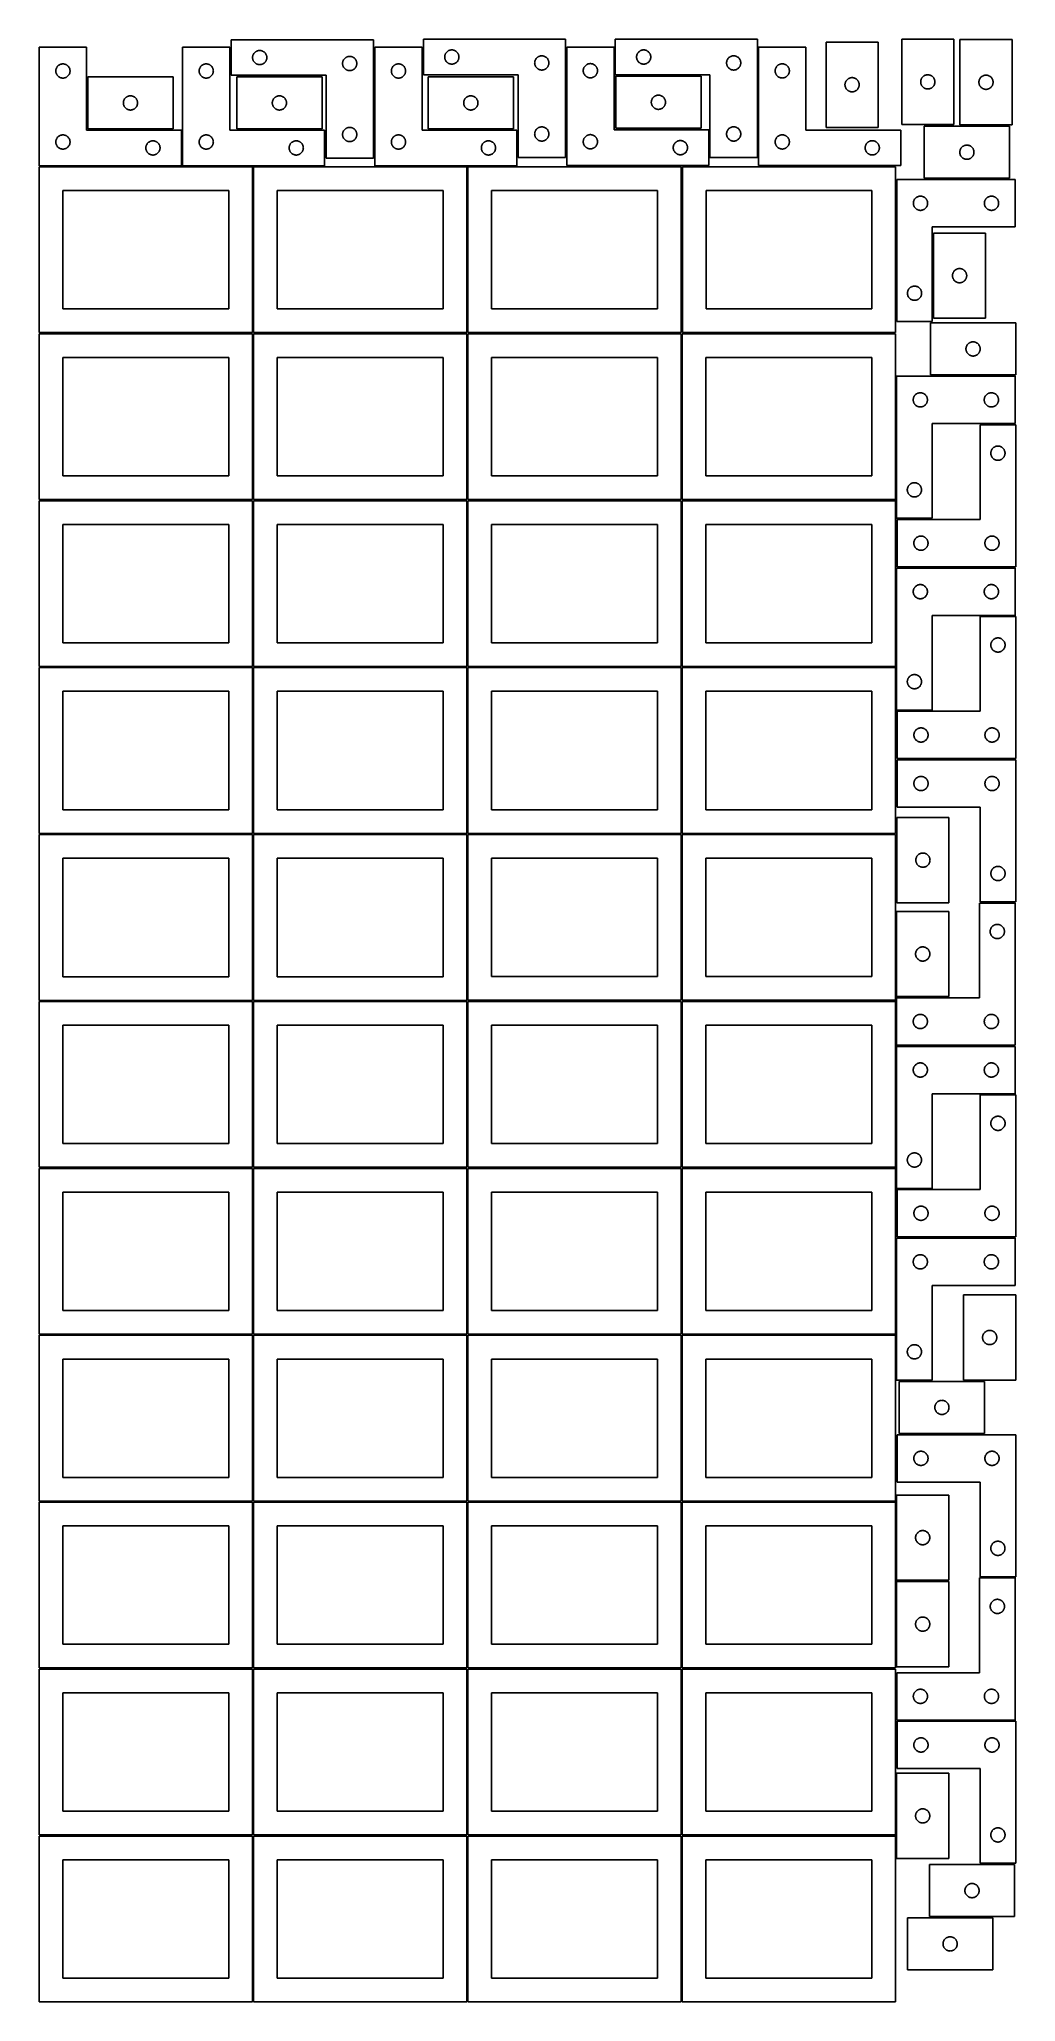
# Model space of a CAD drawing. Header units: millimetres. Extents: x 7 to 1243, y 7 to 2493.
import ezdxf

# ---------------------------------------------------------------- set-up
doc = ezdxf.new("R2010")
doc.units = ezdxf.units.MM
doc.layers.add('COMMON', color=5, linetype='CONTINUOUS', true_color=0x0000ff)
doc.layers.add('CUT', color=7, linetype='CONTINUOUS', true_color=0x000000)

msp = doc.modelspace()

# ---------------------------------------------------------------- linework, layer by layer
at = {"layer": 'COMMON'}
for p, q in [((277.291899, 1485.541936), (277.291899, 1275.541936)), ((6.541899, 1274.791935), (276.541899, 1274.791935)), ((277.291899, 1274.041935), (277.291899, 1064.041935)), ((278.0419, 1274.791935), (548.0419, 1274.791935)), ((548.7919, 1274.041935), (548.7919, 1064.041935)), ((820.291901, 1274.041935), (820.291901, 1064.041935)), ((6.541899, 1063.291934), (276.541899, 1063.291934)), ((277.291899, 1062.541934), (277.291899, 852.541934)), ((278.0419, 1063.291934), (548.0419, 1063.291934)), ((548.7919, 1062.541934), (548.7919, 852.541934)), ((549.541901, 1063.291934), (819.541901, 1063.291934)), ((820.291901, 1062.541934), (820.291901, 852.541934)), ((821.041902, 1063.291934), (1091.041902, 1063.291934)), ((6.541899, 851.791933), (276.541899, 851.791933)), ((277.291899, 851.041933), (277.291899, 641.041933)), ((278.0419, 851.791933), (548.0419, 851.791933)), ((548.7919, 851.041933), (548.7919, 641.041933)), ((549.541901, 851.791933), (819.541901, 851.791933)), ((820.291901, 851.041933), (820.291901, 641.041933)), ((821.041902, 851.791933), (1091.041902, 851.791933)), ((276.541899, 640.291933), (6.541899, 640.291933)), ((277.291899, 639.541932), (277.291899, 429.541932)), ((548.0419, 640.291933), (278.0419, 640.291933)), ((548.791901, 429.541932), (548.791901, 639.541932)), ((549.541901, 640.291932), (819.541901, 640.291932)), ((820.291901, 639.541932), (820.291901, 429.541932)), ((821.041902, 640.291932), (1091.041902, 640.291932)), ((6.541899, 428.791931), (276.541899, 428.791931)), ((277.291899, 428.041931), (277.291899, 218.041931)), ((278.0419, 428.791931), (548.0419, 428.791931)), ((548.7919, 428.041931), (548.7919, 218.041931)), ((819.541901, 428.791932), (549.541901, 428.791932)), ((820.291901, 428.041931), (820.291901, 218.041931)), ((1091.041902, 428.791932), (821.041902, 428.791932)), ((6.541899, 217.29193), (276.520965, 217.29193)), ((277.270965, 216.54193), (277.270965, 6.54193)), ((278.0419, 217.29193), (548.020966, 217.29193)), ((548.770966, 216.54193), (548.770966, 6.54193)), ((549.541901, 217.29193), (819.520967, 217.29193)), ((820.270967, 216.54193), (820.270967, 6.54193)), ((821.041902, 217.29193), (1091.020968, 217.29193))]:
    msp.add_line(p, q, dxfattribs=at)
at = {"layer": 'CUT'}
for p, q in [((429.759182, 2492.73734), (249.759182, 2492.73734)), ((249.759182, 2492.73734), (249.759182, 2447.73734)), ((429.759182, 2342.73734), (429.759182, 2492.73734)), ((673.06686, 2493.42606), (493.06686, 2493.42606)), ((493.06686, 2493.42606), (493.06686, 2448.42606)), ((673.06686, 2343.42606), (673.06686, 2493.42606)), ((916.15768, 2493.433385), (736.15768, 2493.433385)), ((736.15768, 2493.433385), (736.15768, 2448.433385)), ((916.15768, 2343.433385), (916.15768, 2493.433385)), ((1069.151625, 2489.828645), (1003.151625, 2489.828645)), ((1003.151625, 2489.828645), (1003.151625, 2381.828645)), ((1069.151625, 2381.828645), (1069.151625, 2489.828645)), ((1099.074266, 2493.457549), (1099.074266, 2385.457549)), ((1165.074266, 2493.457549), (1099.074266, 2493.457549)), ((1165.074266, 2385.457549), (1165.074266, 2493.457549)), ((1238.796103, 2492.950716), (1172.796103, 2492.950716)), ((1172.796103, 2492.950716), (1172.796103, 2384.950716)), ((1238.796103, 2384.950716), (1238.796103, 2492.950716)), ((66.520965, 2483.251496), (6.520965, 2483.251496)), ((6.520965, 2483.251496), (6.520965, 2333.251496)), ((34.191593, 2461.944829), (34.765152, 2462.078564)), ((34.765152, 2462.078564), (35.346229, 2462.1745)), ((35.346229, 2462.1745), (35.932336, 2462.232227)), ((35.932336, 2462.232227), (36.520965, 2462.251496)), ((36.520965, 2462.251496), (37.109593, 2462.232227)), ((37.109593, 2462.232227), (37.6957, 2462.1745)), ((37.6957, 2462.1745), (38.276778, 2462.078564)), ((38.276778, 2462.078564), (38.850336, 2461.944829)), ((66.520965, 2378.251496), (66.520965, 2483.251496)), ((248.041961, 2483.251496), (188.041961, 2483.251496)), ((188.041961, 2483.251496), (188.041961, 2333.251496)), ((215.712589, 2461.944829), (216.286148, 2462.078564)), ((216.286148, 2462.078564), (216.867225, 2462.1745)), ((216.867225, 2462.1745), (217.453333, 2462.232227)), ((217.453333, 2462.232227), (218.041961, 2462.251496)), ((218.041961, 2462.251496), (218.630589, 2462.232227)), ((218.630589, 2462.232227), (219.216696, 2462.1745)), ((219.216696, 2462.1745), (219.797774, 2462.078564)), ((219.797774, 2462.078564), (220.371332, 2461.944829)), ((248.041961, 2378.251496), (248.041961, 2483.251496)), ((276.759182, 2470.23734), (276.778451, 2470.825968)), ((276.778451, 2469.648711), (276.759182, 2470.23734)), ((276.778451, 2470.825968), (276.836178, 2471.412075)), ((276.836178, 2469.062604), (276.778451, 2469.648711)), ((276.836178, 2471.412075), (276.932114, 2471.993152)), ((276.932114, 2468.481527), (276.836178, 2469.062604)), ((276.932114, 2471.993152), (277.065849, 2472.566711)), ((277.065849, 2467.907968), (276.932114, 2468.481527)), ((277.065849, 2472.566711), (277.236811, 2473.130295)), ((277.236811, 2467.344384), (277.065849, 2467.907968)), ((277.236811, 2473.130295), (277.444266, 2473.68149)), ((277.444266, 2466.793189), (277.236811, 2467.344384)), ((277.444266, 2473.68149), (277.687327, 2474.217938)), ((277.687327, 2466.256741), (277.444266, 2466.793189)), ((277.687327, 2474.217938), (277.964953, 2474.73734)), ((277.964953, 2465.73734), (277.687327, 2466.256741)), ((277.964953, 2474.73734), (278.275955, 2475.237472)), ((278.275955, 2465.237207), (277.964953, 2465.73734)), ((278.275955, 2475.237472), (278.619002, 2475.716192)), ((278.619002, 2464.758487), (278.275955, 2465.237207)), ((278.619002, 2475.716192), (278.992624, 2476.171452)), ((278.992624, 2464.303227), (278.619002, 2464.758487)), ((278.992624, 2476.171452), (279.395221, 2476.601301)), ((279.395221, 2463.873379), (278.992624, 2464.303227)), ((279.395221, 2476.601301), (279.825069, 2477.003898)), ((279.825069, 2463.470781), (279.395221, 2463.873379)), ((279.825069, 2477.003898), (280.280329, 2477.37752)), ((280.280329, 2463.09716), (279.825069, 2463.470781)), ((280.280329, 2477.37752), (280.75905, 2477.720566)), ((280.75905, 2462.754113), (280.280329, 2463.09716)), ((280.75905, 2477.720566), (281.259182, 2478.031568)), ((281.259182, 2462.443111), (280.75905, 2462.754113)), ((281.259182, 2478.031568), (281.778584, 2478.309194)), ((281.778584, 2462.165485), (281.259182, 2462.443111)), ((281.778584, 2478.309194), (282.315031, 2478.552255)), ((282.315031, 2461.922424), (281.778584, 2462.165485)), ((282.315031, 2478.552255), (282.866227, 2478.759711)), ((282.866227, 2478.759711), (283.42981, 2478.930672)), ((283.42981, 2478.930672), (284.003369, 2479.064407)), ((284.003369, 2479.064407), (284.584446, 2479.160343)), ((284.584446, 2479.160343), (285.170554, 2479.21807)), ((285.170554, 2479.21807), (285.759182, 2479.23734)), ((285.759182, 2479.23734), (286.34781, 2479.21807)), ((286.34781, 2479.21807), (286.933918, 2479.160343)), ((286.933918, 2479.160343), (287.514995, 2479.064407)), ((287.514995, 2479.064407), (288.088553, 2478.930672)), ((288.088553, 2478.930672), (288.652137, 2478.759711)), ((288.652137, 2478.759711), (289.203333, 2478.552255)), ((289.203333, 2478.552255), (289.73978, 2478.309194)), ((289.73978, 2462.165485), (289.203333, 2461.922424)), ((289.73978, 2478.309194), (290.259182, 2478.031568)), ((290.259182, 2462.443111), (289.73978, 2462.165485)), ((290.259182, 2478.031568), (290.759314, 2477.720566)), ((290.759314, 2462.754113), (290.259182, 2462.443111)), ((290.759314, 2477.720566), (291.238035, 2477.37752)), ((291.238035, 2463.09716), (290.759314, 2462.754113)), ((291.238035, 2477.37752), (291.693294, 2477.003898)), ((291.693294, 2463.470781), (291.238035, 2463.09716)), ((291.693294, 2477.003898), (292.123143, 2476.601301)), ((292.123143, 2463.873379), (291.693294, 2463.470781)), ((292.123143, 2476.601301), (292.52574, 2476.171452)), ((292.52574, 2464.303227), (292.123143, 2463.873379)), ((292.52574, 2476.171452), (292.899362, 2475.716192)), ((292.899362, 2464.758487), (292.52574, 2464.303227)), ((292.899362, 2475.716192), (293.242408, 2475.237472)), ((293.242408, 2465.237207), (292.899362, 2464.758487)), ((293.242408, 2475.237472), (293.55341, 2474.73734)), ((293.55341, 2465.73734), (293.242408, 2465.237207)), ((293.55341, 2474.73734), (293.831036, 2474.217938)), ((293.831036, 2466.256741), (293.55341, 2465.73734)), ((293.831036, 2474.217938), (294.074098, 2473.68149)), ((294.074098, 2466.793189), (293.831036, 2466.256741)), ((294.074098, 2473.68149), (294.281553, 2473.130295)), ((294.281553, 2467.344384), (294.074098, 2466.793189)), ((294.281553, 2473.130295), (294.452514, 2472.566711)), ((294.452514, 2467.907968), (294.281553, 2467.344384)), ((294.452514, 2472.566711), (294.586249, 2471.993152)), ((294.586249, 2468.481527), (294.452514, 2467.907968)), ((294.586249, 2471.993152), (294.682186, 2471.412075)), ((294.682186, 2469.062604), (294.586249, 2468.481527)), ((294.682186, 2471.412075), (294.739912, 2470.825968)), ((294.739912, 2469.648711), (294.682186, 2469.062604)), ((294.739912, 2470.825968), (294.759182, 2470.23734)), ((294.759182, 2470.23734), (294.739912, 2469.648711)), ((390.759182, 2462.73734), (390.778451, 2463.325968)), ((390.778451, 2462.148711), (390.759182, 2462.73734)), ((390.778451, 2463.325968), (390.836178, 2463.912075)), ((390.836178, 2461.562604), (390.778451, 2462.148711)), ((390.836178, 2463.912075), (390.932114, 2464.493152)), ((390.932114, 2464.493152), (391.065849, 2465.066711)), ((391.065849, 2465.066711), (391.236811, 2465.630295)), ((391.236811, 2465.630295), (391.444266, 2466.18149)), ((391.444266, 2466.18149), (391.687327, 2466.717938)), ((391.687327, 2466.717938), (391.964953, 2467.23734)), ((391.964953, 2467.23734), (392.275955, 2467.737472)), ((392.275955, 2467.737472), (392.619002, 2468.216192)), ((392.619002, 2468.216192), (392.992624, 2468.671452)), ((392.992624, 2468.671452), (393.395221, 2469.101301)), ((393.395221, 2469.101301), (393.825069, 2469.503898)), ((393.825069, 2469.503898), (394.280329, 2469.87752)), ((394.280329, 2469.87752), (394.75905, 2470.220566)), ((394.75905, 2470.220566), (395.259182, 2470.531568)), ((395.259182, 2470.531568), (395.778584, 2470.809194)), ((395.778584, 2470.809194), (396.315031, 2471.052255)), ((396.315031, 2471.052255), (396.866227, 2471.259711)), ((396.866227, 2471.259711), (397.42981, 2471.430672)), ((397.42981, 2471.430672), (398.003369, 2471.564407)), ((398.003369, 2471.564407), (398.584446, 2471.660343)), ((398.584446, 2471.660343), (399.170554, 2471.71807)), ((399.170554, 2471.71807), (399.759182, 2471.73734)), ((399.759182, 2471.73734), (400.34781, 2471.71807)), ((400.34781, 2471.71807), (400.933918, 2471.660343)), ((400.933918, 2471.660343), (401.514995, 2471.564407)), ((401.514995, 2471.564407), (402.088553, 2471.430672)), ((402.088553, 2471.430672), (402.652137, 2471.259711)), ((402.652137, 2471.259711), (403.203333, 2471.052255)), ((403.203333, 2471.052255), (403.73978, 2470.809194)), ((403.73978, 2470.809194), (404.259182, 2470.531568)), ((404.259182, 2470.531568), (404.759314, 2470.220566)), ((404.759314, 2470.220566), (405.238035, 2469.87752)), ((405.238035, 2469.87752), (405.693294, 2469.503898)), ((405.693294, 2469.503898), (406.123143, 2469.101301)), ((406.123143, 2469.101301), (406.52574, 2468.671452)), ((406.52574, 2468.671452), (406.899362, 2468.216192)), ((406.899362, 2468.216192), (407.242408, 2467.737472)), ((407.242408, 2467.737472), (407.55341, 2467.23734)), ((407.55341, 2467.23734), (407.831036, 2466.717938)), ((407.831036, 2466.717938), (408.074098, 2466.18149)), ((408.074098, 2466.18149), (408.281553, 2465.630295)), ((408.281553, 2465.630295), (408.452514, 2465.066711)), ((408.452514, 2465.066711), (408.586249, 2464.493152)), ((408.586249, 2464.493152), (408.682186, 2463.912075)), ((408.682186, 2463.912075), (408.739912, 2463.325968)), ((408.739912, 2462.148711), (408.682186, 2461.562604)), ((408.739912, 2463.325968), (408.759182, 2462.73734)), ((408.759182, 2462.73734), (408.739912, 2462.148711)), ((491.52365, 2483.251496), (431.52365, 2483.251496)), ((431.52365, 2483.251496), (431.52365, 2333.251496)), ((459.194279, 2461.944829), (459.767837, 2462.078564)), ((459.767837, 2462.078564), (460.348914, 2462.1745)), ((460.348914, 2462.1745), (460.935022, 2462.232227)), ((460.935022, 2462.232227), (461.52365, 2462.251496)), ((461.52365, 2462.251496), (462.112278, 2462.232227)), ((462.112278, 2462.232227), (462.698386, 2462.1745)), ((462.698386, 2462.1745), (463.279463, 2462.078564)), ((463.279463, 2462.078564), (463.853022, 2461.944829)), ((491.52365, 2378.251496), (491.52365, 2483.251496)), ((520.06686, 2470.92606), (520.08613, 2471.514688)), ((520.08613, 2470.337432), (520.06686, 2470.92606)), ((520.08613, 2471.514688), (520.143856, 2472.100796)), ((520.143856, 2469.751325), (520.08613, 2470.337432)), ((520.143856, 2472.100796), (520.239792, 2472.681873)), ((520.239792, 2469.170247), (520.143856, 2469.751325)), ((520.239792, 2472.681873), (520.373528, 2473.255432)), ((520.373528, 2468.596689), (520.239792, 2469.170247)), ((520.373528, 2473.255432), (520.544489, 2473.819015)), ((520.544489, 2468.033105), (520.373528, 2468.596689)), ((520.544489, 2473.819015), (520.751944, 2474.370211)), ((520.751944, 2467.481909), (520.544489, 2468.033105)), ((520.751944, 2474.370211), (520.995005, 2474.906659)), ((520.995005, 2466.945462), (520.751944, 2467.481909)), ((520.995005, 2474.906659), (521.272631, 2475.42606)), ((521.272631, 2466.42606), (520.995005, 2466.945462)), ((521.272631, 2475.42606), (521.583633, 2475.926192)), ((521.583633, 2465.925928), (521.272631, 2466.42606)), ((521.583633, 2475.926192), (521.92668, 2476.404913)), ((521.92668, 2465.447207), (521.583633, 2465.925928)), ((521.92668, 2476.404913), (522.300302, 2476.860173)), ((522.300302, 2464.991948), (521.92668, 2465.447207)), ((522.300302, 2476.860173), (522.702899, 2477.290021)), ((522.702899, 2464.562099), (522.300302, 2464.991948)), ((522.702899, 2477.290021), (523.132748, 2477.692619)), ((523.132748, 2464.159502), (522.702899, 2464.562099)), ((523.132748, 2477.692619), (523.588007, 2478.06624)), ((523.588007, 2463.78588), (523.132748, 2464.159502)), ((523.588007, 2478.06624), (524.066728, 2478.409287)), ((524.066728, 2463.442834), (523.588007, 2463.78588)), ((524.066728, 2478.409287), (524.56686, 2478.720289)), ((524.56686, 2463.131832), (524.066728, 2463.442834)), ((524.56686, 2478.720289), (525.086262, 2478.997915)), ((525.086262, 2462.854206), (524.56686, 2463.131832)), ((525.086262, 2478.997915), (525.622709, 2479.240976)), ((525.622709, 2462.611145), (525.086262, 2462.854206)), ((525.622709, 2479.240976), (526.173905, 2479.448431)), ((526.173905, 2462.403689), (525.622709, 2462.611145)), ((526.173905, 2479.448431), (526.737489, 2479.619393)), ((526.737489, 2462.232728), (526.173905, 2462.403689)), ((526.737489, 2479.619393), (527.311047, 2479.753128)), ((527.311047, 2462.098993), (526.737489, 2462.232728)), ((527.311047, 2479.753128), (527.892124, 2479.849064)), ((527.892124, 2462.003057), (527.311047, 2462.098993)), ((527.892124, 2479.849064), (528.478232, 2479.906791)), ((528.478232, 2479.906791), (529.06686, 2479.92606)), ((529.06686, 2479.92606), (529.655488, 2479.906791)), ((529.655488, 2479.906791), (530.241596, 2479.849064)), ((530.241596, 2479.849064), (530.822673, 2479.753128)), ((530.822673, 2462.098993), (530.241596, 2462.003057)), ((530.822673, 2479.753128), (531.396231, 2479.619393)), ((531.396231, 2462.232728), (530.822673, 2462.098993)), ((531.396231, 2479.619393), (531.959815, 2479.448431)), ((531.959815, 2462.403689), (531.396231, 2462.232728)), ((531.959815, 2479.448431), (532.511011, 2479.240976)), ((532.511011, 2462.611145), (531.959815, 2462.403689)), ((532.511011, 2479.240976), (533.047458, 2478.997915)), ((533.047458, 2462.854206), (532.511011, 2462.611145)), ((533.047458, 2478.997915), (533.56686, 2478.720289)), ((533.56686, 2463.131832), (533.047458, 2462.854206)), ((533.56686, 2478.720289), (534.066992, 2478.409287)), ((534.066992, 2463.442834), (533.56686, 2463.131832)), ((534.066992, 2478.409287), (534.545713, 2478.06624)), ((534.545713, 2463.78588), (534.066992, 2463.442834)), ((534.545713, 2478.06624), (535.000972, 2477.692619)), ((535.000972, 2464.159502), (534.545713, 2463.78588)), ((535.000972, 2477.692619), (535.430821, 2477.290021)), ((535.430821, 2464.562099), (535.000972, 2464.159502)), ((535.430821, 2477.290021), (535.833418, 2476.860173)), ((535.833418, 2464.991948), (535.430821, 2464.562099)), ((535.833418, 2476.860173), (536.20704, 2476.404913)), ((536.20704, 2465.447207), (535.833418, 2464.991948)), ((536.20704, 2476.404913), (536.550087, 2475.926192)), ((536.550087, 2465.925928), (536.20704, 2465.447207)), ((536.550087, 2475.926192), (536.861089, 2475.42606)), ((536.861089, 2466.42606), (536.550087, 2465.925928)), ((536.861089, 2475.42606), (537.138715, 2474.906659)), ((537.138715, 2466.945462), (536.861089, 2466.42606)), ((537.138715, 2474.906659), (537.381776, 2474.370211)), ((537.381776, 2467.481909), (537.138715, 2466.945462)), ((537.381776, 2474.370211), (537.589231, 2473.819015)), ((537.589231, 2468.033105), (537.381776, 2467.481909)), ((537.589231, 2473.819015), (537.760192, 2473.255432)), ((537.760192, 2468.596689), (537.589231, 2468.033105)), ((537.760192, 2473.255432), (537.893928, 2472.681873)), ((537.893928, 2469.170247), (537.760192, 2468.596689)), ((537.893928, 2472.681873), (537.989864, 2472.100796)), ((537.989864, 2469.751325), (537.893928, 2469.170247)), ((537.989864, 2472.100796), (538.04759, 2471.514688)), ((538.04759, 2470.337432), (537.989864, 2469.751325)), ((538.04759, 2471.514688), (538.06686, 2470.92606)), ((538.06686, 2470.92606), (538.04759, 2470.337432)), ((634.06686, 2463.42606), (634.08613, 2464.014688)), ((634.08613, 2462.837432), (634.06686, 2463.42606)), ((634.08613, 2464.014688), (634.143856, 2464.600796)), ((634.143856, 2462.251325), (634.08613, 2462.837432)), ((634.143856, 2464.600796), (634.239792, 2465.181873)), ((634.239792, 2461.670247), (634.143856, 2462.251325)), ((634.239792, 2465.181873), (634.373528, 2465.755432)), ((634.373528, 2465.755432), (634.544489, 2466.319015)), ((634.544489, 2466.319015), (634.751944, 2466.870211)), ((634.751944, 2466.870211), (634.995005, 2467.406659)), ((634.995005, 2467.406659), (635.272631, 2467.92606)), ((635.272631, 2467.92606), (635.583633, 2468.426192)), ((635.583633, 2468.426192), (635.92668, 2468.904913)), ((635.92668, 2468.904913), (636.300302, 2469.360173)), ((636.300302, 2469.360173), (636.702899, 2469.790021)), ((636.702899, 2469.790021), (637.132748, 2470.192619)), ((637.132748, 2470.192619), (637.588007, 2470.56624)), ((637.588007, 2470.56624), (638.066728, 2470.909287)), ((638.066728, 2470.909287), (638.56686, 2471.220289)), ((638.56686, 2471.220289), (639.086262, 2471.497915)), ((639.086262, 2471.497915), (639.622709, 2471.740976)), ((639.622709, 2471.740976), (640.173905, 2471.948431)), ((640.173905, 2471.948431), (640.737489, 2472.119393)), ((640.737489, 2472.119393), (641.311047, 2472.253128)), ((641.311047, 2472.253128), (641.892124, 2472.349064)), ((641.892124, 2472.349064), (642.478232, 2472.406791)), ((642.478232, 2472.406791), (643.06686, 2472.42606)), ((643.06686, 2472.42606), (643.655488, 2472.406791)), ((643.655488, 2472.406791), (644.241596, 2472.349064)), ((644.241596, 2472.349064), (644.822673, 2472.253128)), ((644.822673, 2472.253128), (645.396231, 2472.119393)), ((645.396231, 2472.119393), (645.959815, 2471.948431)), ((645.959815, 2471.948431), (646.511011, 2471.740976)), ((646.511011, 2471.740976), (647.047458, 2471.497915)), ((647.047458, 2471.497915), (647.56686, 2471.220289)), ((647.56686, 2471.220289), (648.066992, 2470.909287)), ((648.066992, 2470.909287), (648.545713, 2470.56624)), ((648.545713, 2470.56624), (649.000972, 2470.192619)), ((649.000972, 2470.192619), (649.430821, 2469.790021)), ((649.430821, 2469.790021), (649.833418, 2469.360173)), ((649.833418, 2469.360173), (650.20704, 2468.904913)), ((650.20704, 2468.904913), (650.550087, 2468.426192)), ((650.550087, 2468.426192), (650.861089, 2467.92606)), ((650.861089, 2467.92606), (651.138715, 2467.406659)), ((651.138715, 2467.406659), (651.381776, 2466.870211)), ((651.381776, 2466.870211), (651.589231, 2466.319015)), ((651.589231, 2466.319015), (651.760192, 2465.755432)), ((651.760192, 2465.755432), (651.893928, 2465.181873)), ((651.893928, 2465.181873), (651.989864, 2464.600796)), ((651.989864, 2462.251325), (651.893928, 2461.670247)), ((651.989864, 2464.600796), (652.04759, 2464.014688)), ((652.04759, 2462.837432), (651.989864, 2462.251325)), ((652.04759, 2464.014688), (652.06686, 2463.42606)), ((652.06686, 2463.42606), (652.04759, 2462.837432)), ((734.637694, 2483.583772), (674.637694, 2483.583772)), ((674.637694, 2483.583772), (674.637694, 2333.583772)), ((701.193543, 2461.898687), (701.744739, 2462.106143)), ((701.744739, 2462.106143), (702.308323, 2462.277104)), ((702.308323, 2462.277104), (702.881881, 2462.410839)), ((702.881881, 2462.410839), (703.462959, 2462.506775)), ((703.462959, 2462.506775), (704.049066, 2462.564502)), ((704.049066, 2462.564502), (704.637694, 2462.583772)), ((704.637694, 2462.583772), (705.226323, 2462.564502)), ((705.226323, 2462.564502), (705.81243, 2462.506775)), ((705.81243, 2462.506775), (706.393507, 2462.410839)), ((706.393507, 2462.410839), (706.967066, 2462.277104)), ((706.967066, 2462.277104), (707.53065, 2462.106143)), ((707.53065, 2462.106143), (708.081845, 2461.898687)), ((734.637694, 2378.583772), (734.637694, 2483.583772)), ((763.15768, 2470.933385), (763.17695, 2471.522013)), ((763.17695, 2470.344756), (763.15768, 2470.933385)), ((763.17695, 2471.522013), (763.234677, 2472.10812)), ((763.234677, 2469.758649), (763.17695, 2470.344756)), ((763.234677, 2472.10812), (763.330613, 2472.689197)), ((763.330613, 2469.177572), (763.234677, 2469.758649)), ((763.330613, 2472.689197), (763.464348, 2473.262756)), ((763.464348, 2468.604013), (763.330613, 2469.177572)), ((763.464348, 2473.262756), (763.635309, 2473.82634)), ((763.635309, 2468.040429), (763.464348, 2468.604013)), ((763.635309, 2473.82634), (763.842765, 2474.377535)), ((763.842765, 2467.489234), (763.635309, 2468.040429)), ((763.842765, 2474.377535), (764.085826, 2474.913983)), ((764.085826, 2466.952786), (763.842765, 2467.489234)), ((764.085826, 2474.913983), (764.363452, 2475.433385)), ((764.363452, 2466.433385), (764.085826, 2466.952786)), ((764.363452, 2475.433385), (764.674454, 2475.933517)), ((764.674454, 2465.933252), (764.363452, 2466.433385)), ((764.674454, 2475.933517), (765.0175, 2476.412237)), ((765.0175, 2465.454532), (764.674454, 2465.933252)), ((765.0175, 2476.412237), (765.391122, 2476.867497)), ((765.391122, 2464.999272), (765.0175, 2465.454532)), ((765.391122, 2476.867497), (765.793719, 2477.297346)), ((765.793719, 2464.569423), (765.391122, 2464.999272)), ((765.793719, 2477.297346), (766.223568, 2477.699943)), ((766.223568, 2464.166826), (765.793719, 2464.569423)), ((766.223568, 2477.699943), (766.678827, 2478.073565)), ((766.678827, 2463.793204), (766.223568, 2464.166826)), ((766.678827, 2478.073565), (767.157548, 2478.416611)), ((767.157548, 2463.450158), (766.678827, 2463.793204)), ((767.157548, 2478.416611), (767.65768, 2478.727613)), ((767.65768, 2463.139156), (767.157548, 2463.450158)), ((767.65768, 2478.727613), (768.177082, 2479.005239)), ((768.177082, 2462.86153), (767.65768, 2463.139156)), ((768.177082, 2479.005239), (768.713529, 2479.2483)), ((768.713529, 2462.618469), (768.177082, 2462.86153)), ((768.713529, 2479.2483), (769.264725, 2479.455756)), ((769.264725, 2462.411013), (768.713529, 2462.618469)), ((769.264725, 2479.455756), (769.828309, 2479.626717)), ((769.828309, 2462.240052), (769.264725, 2462.411013)), ((769.828309, 2479.626717), (770.401867, 2479.760452)), ((770.401867, 2462.106317), (769.828309, 2462.240052)), ((770.401867, 2479.760452), (770.982945, 2479.856388)), ((770.982945, 2462.010381), (770.401867, 2462.106317)), ((770.982945, 2479.856388), (771.569052, 2479.914115)), ((771.569052, 2479.914115), (772.15768, 2479.933385)), ((772.15768, 2479.933385), (772.746308, 2479.914115)), ((772.746308, 2479.914115), (773.332416, 2479.856388)), ((773.332416, 2479.856388), (773.913493, 2479.760452)), ((773.913493, 2462.106317), (773.332416, 2462.010381)), ((773.913493, 2479.760452), (774.487052, 2479.626717)), ((774.487052, 2462.240052), (773.913493, 2462.106317)), ((774.487052, 2479.626717), (775.050635, 2479.455756)), ((775.050635, 2462.411013), (774.487052, 2462.240052)), ((775.050635, 2479.455756), (775.601831, 2479.2483)), ((775.601831, 2462.618469), (775.050635, 2462.411013)), ((775.601831, 2479.2483), (776.138279, 2479.005239)), ((776.138279, 2462.86153), (775.601831, 2462.618469)), ((776.138279, 2479.005239), (776.65768, 2478.727613)), ((776.65768, 2463.139156), (776.138279, 2462.86153)), ((776.65768, 2478.727613), (777.157812, 2478.416611)), ((777.157812, 2463.450158), (776.65768, 2463.139156)), ((777.157812, 2478.416611), (777.636533, 2478.073565)), ((777.636533, 2463.793204), (777.157812, 2463.450158)), ((777.636533, 2478.073565), (778.091793, 2477.699943)), ((778.091793, 2464.166826), (777.636533, 2463.793204)), ((778.091793, 2477.699943), (778.521641, 2477.297346)), ((778.521641, 2464.569423), (778.091793, 2464.166826)), ((778.521641, 2477.297346), (778.924239, 2476.867497)), ((778.924239, 2464.999272), (778.521641, 2464.569423)), ((778.924239, 2476.867497), (779.29786, 2476.412237)), ((779.29786, 2465.454532), (778.924239, 2464.999272)), ((779.29786, 2476.412237), (779.640907, 2475.933517)), ((779.640907, 2465.933252), (779.29786, 2465.454532)), ((779.640907, 2475.933517), (779.951909, 2475.433385)), ((779.951909, 2466.433385), (779.640907, 2465.933252)), ((779.951909, 2475.433385), (780.229535, 2474.913983)), ((780.229535, 2466.952786), (779.951909, 2466.433385)), ((780.229535, 2474.913983), (780.472596, 2474.377535)), ((780.472596, 2467.489234), (780.229535, 2466.952786)), ((780.472596, 2474.377535), (780.680051, 2473.82634)), ((780.680051, 2468.040429), (780.472596, 2467.489234)), ((780.680051, 2473.82634), (780.851013, 2473.262756)), ((780.851013, 2468.604013), (780.680051, 2468.040429)), ((780.851013, 2473.262756), (780.984748, 2472.689197)), ((780.984748, 2469.177572), (780.851013, 2468.604013)), ((780.984748, 2472.689197), (781.080684, 2472.10812)), ((781.080684, 2469.758649), (780.984748, 2469.177572)), ((781.080684, 2472.10812), (781.138411, 2471.522013)), ((781.138411, 2470.344756), (781.080684, 2469.758649)), ((781.138411, 2471.522013), (781.15768, 2470.933385)), ((781.15768, 2470.933385), (781.138411, 2470.344756)), ((877.15768, 2463.433385), (877.17695, 2464.022013)), ((877.17695, 2462.844756), (877.15768, 2463.433385)), ((877.17695, 2464.022013), (877.234677, 2464.60812)), ((877.234677, 2462.258649), (877.17695, 2462.844756)), ((877.234677, 2464.60812), (877.330613, 2465.189197)), ((877.330613, 2461.677572), (877.234677, 2462.258649)), ((877.330613, 2465.189197), (877.464348, 2465.762756)), ((877.464348, 2465.762756), (877.635309, 2466.32634)), ((877.635309, 2466.32634), (877.842765, 2466.877535)), ((877.842765, 2466.877535), (878.085826, 2467.413983)), ((878.085826, 2467.413983), (878.363452, 2467.933385)), ((878.363452, 2467.933385), (878.674454, 2468.433517)), ((878.674454, 2468.433517), (879.0175, 2468.912237)), ((879.0175, 2468.912237), (879.391122, 2469.367497)), ((879.391122, 2469.367497), (879.793719, 2469.797346)), ((879.793719, 2469.797346), (880.223568, 2470.199943)), ((880.223568, 2470.199943), (880.678827, 2470.573565)), ((880.678827, 2470.573565), (881.157548, 2470.916611)), ((881.157548, 2470.916611), (881.65768, 2471.227613)), ((881.65768, 2471.227613), (882.177082, 2471.505239)), ((882.177082, 2471.505239), (882.713529, 2471.7483)), ((882.713529, 2471.7483), (883.264725, 2471.955756)), ((883.264725, 2471.955756), (883.828309, 2472.126717)), ((883.828309, 2472.126717), (884.401867, 2472.260452)), ((884.401867, 2472.260452), (884.982945, 2472.356388)), ((884.982945, 2472.356388), (885.569052, 2472.414115)), ((885.569052, 2472.414115), (886.15768, 2472.433385)), ((886.15768, 2472.433385), (886.746308, 2472.414115)), ((886.746308, 2472.414115), (887.332416, 2472.356388)), ((887.332416, 2472.356388), (887.913493, 2472.260452)), ((887.913493, 2472.260452), (888.487052, 2472.126717)), ((888.487052, 2472.126717), (889.050635, 2471.955756)), ((889.050635, 2471.955756), (889.601831, 2471.7483)), ((889.601831, 2471.7483), (890.138279, 2471.505239)), ((890.138279, 2471.505239), (890.65768, 2471.227613)), ((890.65768, 2471.227613), (891.157812, 2470.916611)), ((891.157812, 2470.916611), (891.636533, 2470.573565)), ((891.636533, 2470.573565), (892.091793, 2470.199943)), ((892.091793, 2470.199943), (892.521641, 2469.797346)), ((892.521641, 2469.797346), (892.924239, 2469.367497)), ((892.924239, 2469.367497), (893.29786, 2468.912237)), ((893.29786, 2468.912237), (893.640907, 2468.433517)), ((893.640907, 2468.433517), (893.951909, 2467.933385)), ((893.951909, 2467.933385), (894.229535, 2467.413983)), ((894.229535, 2467.413983), (894.472596, 2466.877535)), ((894.472596, 2466.877535), (894.680051, 2466.32634)), ((894.680051, 2466.32634), (894.851013, 2465.762756)), ((894.851013, 2465.762756), (894.984748, 2465.189197)), ((894.984748, 2465.189197), (895.080684, 2464.60812)), ((895.080684, 2462.258649), (894.984748, 2461.677572)), ((895.080684, 2464.60812), (895.138411, 2464.022013)), ((895.138411, 2462.844756), (895.080684, 2462.258649)), ((895.138411, 2464.022013), (895.15768, 2463.433385)), ((895.15768, 2463.433385), (895.138411, 2462.844756)), ((977.730987, 2483.35257), (917.730987, 2483.35257)), ((917.730987, 2483.35257), (917.730987, 2333.35257)), ((945.401615, 2462.045903), (945.975174, 2462.179638)), ((945.975174, 2462.179638), (946.556251, 2462.275574)), ((946.556251, 2462.275574), (947.142358, 2462.333301)), ((947.142358, 2462.333301), (947.730987, 2462.35257)), ((947.730987, 2462.35257), (948.319615, 2462.333301)), ((948.319615, 2462.333301), (948.905722, 2462.275574)), ((948.905722, 2462.275574), (949.4868, 2462.179638)), ((949.4868, 2462.179638), (950.060358, 2462.045903)), ((977.730987, 2378.35257), (977.730987, 2483.35257)), ((27.520965, 2453.251496), (27.540234, 2453.840124)), ((27.540234, 2452.662868), (27.520965, 2453.251496)), ((27.540234, 2453.840124), (27.597961, 2454.426232)), ((27.597961, 2452.07676), (27.540234, 2452.662868)), ((27.597961, 2454.426232), (27.693897, 2455.007309)), ((27.693897, 2451.495683), (27.597961, 2452.07676)), ((27.693897, 2455.007309), (27.827632, 2455.580868)), ((27.827632, 2450.922125), (27.693897, 2451.495683)), ((27.827632, 2455.580868), (27.998593, 2456.144451)), ((27.998593, 2450.358541), (27.827632, 2450.922125)), ((27.998593, 2456.144451), (28.206049, 2456.695647)), ((28.206049, 2449.807345), (27.998593, 2450.358541)), ((28.206049, 2456.695647), (28.44911, 2457.232094)), ((28.44911, 2449.270898), (28.206049, 2449.807345)), ((28.44911, 2457.232094), (28.726736, 2457.751496)), ((28.726736, 2448.751496), (28.44911, 2449.270898)), ((28.726736, 2457.751496), (29.037738, 2458.251628)), ((29.037738, 2448.251364), (28.726736, 2448.751496)), ((29.037738, 2458.251628), (29.380785, 2458.730349)), ((29.380785, 2447.772643), (29.037738, 2448.251364)), ((29.380785, 2458.730349), (29.754406, 2459.185609)), ((29.754406, 2447.317384), (29.380785, 2447.772643)), ((29.754406, 2459.185609), (30.157004, 2459.615457)), ((30.157004, 2446.887535), (29.754406, 2447.317384)), ((30.157004, 2459.615457), (30.586852, 2460.018054)), ((30.586852, 2446.484938), (30.157004, 2446.887535)), ((30.586852, 2460.018054), (31.042112, 2460.391676)), ((31.042112, 2446.111316), (30.586852, 2446.484938)), ((31.042112, 2460.391676), (31.520833, 2460.734723)), ((31.520833, 2445.76827), (31.042112, 2446.111316)), ((31.520833, 2460.734723), (32.020965, 2461.045725)), ((32.020965, 2445.457268), (31.520833, 2445.76827)), ((32.020965, 2461.045725), (32.540366, 2461.323351)), ((32.540366, 2445.179642), (32.020965, 2445.457268)), ((32.540366, 2461.323351), (33.076814, 2461.566412)), ((33.076814, 2444.93658), (32.540366, 2445.179642)), ((33.076814, 2461.566412), (33.628009, 2461.773867)), ((33.628009, 2444.729125), (33.076814, 2444.93658)), ((33.628009, 2461.773867), (34.191593, 2461.944829)), ((34.191593, 2444.558164), (33.628009, 2444.729125)), ((34.765152, 2444.424429), (34.191593, 2444.558164)), ((35.346229, 2444.328492), (34.765152, 2444.424429)), ((35.932336, 2444.270766), (35.346229, 2444.328492)), ((36.520965, 2444.251496), (35.932336, 2444.270766)), ((37.109593, 2444.270766), (36.520965, 2444.251496)), ((37.6957, 2444.328492), (37.109593, 2444.270766)), ((38.276778, 2444.424429), (37.6957, 2444.328492)), ((38.850336, 2444.558164), (38.276778, 2444.424429)), ((38.850336, 2461.944829), (39.41392, 2461.773867)), ((39.41392, 2444.729125), (38.850336, 2444.558164)), ((39.41392, 2461.773867), (39.965116, 2461.566412)), ((39.965116, 2444.93658), (39.41392, 2444.729125)), ((39.965116, 2461.566412), (40.501563, 2461.323351)), ((40.501563, 2445.179642), (39.965116, 2444.93658)), ((40.501563, 2461.323351), (41.020965, 2461.045725)), ((41.020965, 2445.457268), (40.501563, 2445.179642)), ((41.020965, 2461.045725), (41.521097, 2460.734723)), ((41.521097, 2445.76827), (41.020965, 2445.457268)), ((41.521097, 2460.734723), (41.999817, 2460.391676)), ((41.999817, 2446.111316), (41.521097, 2445.76827)), ((41.999817, 2460.391676), (42.455077, 2460.018054)), ((42.455077, 2446.484938), (41.999817, 2446.111316)), ((42.455077, 2460.018054), (42.884926, 2459.615457)), ((42.884926, 2446.887535), (42.455077, 2446.484938)), ((42.884926, 2459.615457), (43.287523, 2459.185609)), ((43.287523, 2447.317384), (42.884926, 2446.887535)), ((43.287523, 2459.185609), (43.661145, 2458.730349)), ((43.661145, 2447.772643), (43.287523, 2447.317384)), ((43.661145, 2458.730349), (44.004191, 2458.251628)), ((44.004191, 2448.251364), (43.661145, 2447.772643)), ((44.004191, 2458.251628), (44.315193, 2457.751496)), ((44.315193, 2448.751496), (44.004191, 2448.251364)), ((44.315193, 2457.751496), (44.592819, 2457.232094)), ((44.592819, 2449.270898), (44.315193, 2448.751496)), ((44.592819, 2457.232094), (44.83588, 2456.695647)), ((44.83588, 2449.807345), (44.592819, 2449.270898)), ((44.83588, 2456.695647), (45.043336, 2456.144451)), ((45.043336, 2450.358541), (44.83588, 2449.807345)), ((45.043336, 2456.144451), (45.214297, 2455.580868)), ((45.214297, 2450.922125), (45.043336, 2450.358541)), ((45.214297, 2455.580868), (45.348032, 2455.007309)), ((45.348032, 2451.495683), (45.214297, 2450.922125)), ((45.348032, 2455.007309), (45.443968, 2454.426232)), ((45.443968, 2452.07676), (45.348032, 2451.495683)), ((45.443968, 2454.426232), (45.501695, 2453.840124)), ((45.501695, 2452.662868), (45.443968, 2452.07676)), ((45.501695, 2453.840124), (45.520965, 2453.251496)), ((45.520965, 2453.251496), (45.501695, 2452.662868)), ((176.05148, 2445.781773), (68.05148, 2445.781773)), ((68.05148, 2445.781773), (68.05148, 2379.781773)), ((176.05148, 2379.781773), (176.05148, 2445.781773)), ((209.041961, 2453.251496), (209.06123, 2453.840124)), ((209.06123, 2452.662868), (209.041961, 2453.251496)), ((209.06123, 2453.840124), (209.118957, 2454.426232)), ((209.118957, 2452.07676), (209.06123, 2452.662868)), ((209.118957, 2454.426232), (209.214893, 2455.007309)), ((209.214893, 2451.495683), (209.118957, 2452.07676)), ((209.214893, 2455.007309), (209.348628, 2455.580868)), ((209.348628, 2450.922125), (209.214893, 2451.495683)), ((209.348628, 2455.580868), (209.51959, 2456.144451)), ((209.51959, 2450.358541), (209.348628, 2450.922125)), ((209.51959, 2456.144451), (209.727045, 2456.695647)), ((209.727045, 2449.807345), (209.51959, 2450.358541)), ((209.727045, 2456.695647), (209.970106, 2457.232094)), ((209.970106, 2449.270898), (209.727045, 2449.807345)), ((209.970106, 2457.232094), (210.247732, 2457.751496)), ((210.247732, 2448.751496), (209.970106, 2449.270898)), ((210.247732, 2457.751496), (210.558734, 2458.251628)), ((210.558734, 2448.251364), (210.247732, 2448.751496)), ((210.558734, 2458.251628), (210.901781, 2458.730349)), ((210.901781, 2447.772643), (210.558734, 2448.251364)), ((210.901781, 2458.730349), (211.275402, 2459.185609)), ((211.275402, 2447.317384), (210.901781, 2447.772643)), ((211.275402, 2459.185609), (211.678, 2459.615457)), ((211.678, 2446.887535), (211.275402, 2447.317384)), ((211.678, 2459.615457), (212.107848, 2460.018054)), ((212.107848, 2446.484938), (211.678, 2446.887535)), ((212.107848, 2460.018054), (212.563108, 2460.391676)), ((212.563108, 2446.111316), (212.107848, 2446.484938)), ((212.563108, 2460.391676), (213.041829, 2460.734723)), ((213.041829, 2445.76827), (212.563108, 2446.111316)), ((213.041829, 2460.734723), (213.541961, 2461.045725)), ((213.541961, 2445.457268), (213.041829, 2445.76827)), ((213.541961, 2461.045725), (214.061363, 2461.323351)), ((214.061363, 2445.179642), (213.541961, 2445.457268)), ((214.061363, 2461.323351), (214.59781, 2461.566412)), ((214.59781, 2444.93658), (214.061363, 2445.179642)), ((214.59781, 2461.566412), (215.149006, 2461.773867)), ((215.149006, 2444.729125), (214.59781, 2444.93658)), ((215.149006, 2461.773867), (215.712589, 2461.944829)), ((215.712589, 2444.558164), (215.149006, 2444.729125)), ((216.286148, 2444.424429), (215.712589, 2444.558164)), ((216.867225, 2444.328492), (216.286148, 2444.424429)), ((217.453333, 2444.270766), (216.867225, 2444.328492)), ((218.041961, 2444.251496), (217.453333, 2444.270766)), ((218.630589, 2444.270766), (218.041961, 2444.251496)), ((219.216696, 2444.328492), (218.630589, 2444.270766)), ((219.797774, 2444.424429), (219.216696, 2444.328492)), ((220.371332, 2444.558164), (219.797774, 2444.424429)), ((220.371332, 2461.944829), (220.934916, 2461.773867)), ((220.934916, 2444.729125), (220.371332, 2444.558164)), ((220.934916, 2461.773867), (221.486112, 2461.566412)), ((221.486112, 2444.93658), (220.934916, 2444.729125)), ((221.486112, 2461.566412), (222.022559, 2461.323351)), ((222.022559, 2445.179642), (221.486112, 2444.93658)), ((222.022559, 2461.323351), (222.541961, 2461.045725)), ((222.541961, 2445.457268), (222.022559, 2445.179642)), ((222.541961, 2461.045725), (223.042093, 2460.734723)), ((223.042093, 2445.76827), (222.541961, 2445.457268)), ((223.042093, 2460.734723), (223.520814, 2460.391676)), ((223.520814, 2446.111316), (223.042093, 2445.76827)), ((223.520814, 2460.391676), (223.976073, 2460.018054)), ((223.976073, 2446.484938), (223.520814, 2446.111316)), ((223.976073, 2460.018054), (224.405922, 2459.615457)), ((224.405922, 2446.887535), (223.976073, 2446.484938)), ((224.405922, 2459.615457), (224.808519, 2459.185609)), ((224.808519, 2447.317384), (224.405922, 2446.887535)), ((224.808519, 2459.185609), (225.182141, 2458.730349)), ((225.182141, 2447.772643), (224.808519, 2447.317384)), ((225.182141, 2458.730349), (225.525187, 2458.251628)), ((225.525187, 2448.251364), (225.182141, 2447.772643)), ((225.525187, 2458.251628), (225.836189, 2457.751496)), ((225.836189, 2448.751496), (225.525187, 2448.251364)), ((225.836189, 2457.751496), (226.113815, 2457.232094)), ((226.113815, 2449.270898), (225.836189, 2448.751496)), ((226.113815, 2457.232094), (226.356877, 2456.695647)), ((226.356877, 2449.807345), (226.113815, 2449.270898)), ((226.356877, 2456.695647), (226.564332, 2456.144451)), ((226.564332, 2450.358541), (226.356877, 2449.807345)), ((226.564332, 2456.144451), (226.735293, 2455.580868)), ((226.735293, 2450.922125), (226.564332, 2450.358541)), ((226.735293, 2455.580868), (226.869028, 2455.007309)), ((226.869028, 2451.495683), (226.735293, 2450.922125)), ((226.869028, 2455.007309), (226.964964, 2454.426232)), ((226.964964, 2452.07676), (226.869028, 2451.495683)), ((226.964964, 2454.426232), (227.022691, 2453.840124)), ((227.022691, 2452.662868), (226.964964, 2452.07676)), ((227.022691, 2453.840124), (227.041961, 2453.251496)), ((227.041961, 2453.251496), (227.022691, 2452.662868)), ((249.759182, 2447.73734), (369.759182, 2447.73734)), ((364.718777, 2445.775669), (256.718777, 2445.775669)), ((256.718777, 2445.775669), (256.718777, 2379.775669)), ((282.866227, 2461.714968), (282.315031, 2461.922424)), ((283.42981, 2461.544007), (282.866227, 2461.714968)), ((284.003369, 2461.410272), (283.42981, 2461.544007)), ((284.584446, 2461.314336), (284.003369, 2461.410272)), ((285.170554, 2461.256609), (284.584446, 2461.314336)), ((285.759182, 2461.23734), (285.170554, 2461.256609)), ((286.34781, 2461.256609), (285.759182, 2461.23734)), ((286.933918, 2461.314336), (286.34781, 2461.256609)), ((287.514995, 2461.410272), (286.933918, 2461.314336)), ((288.088553, 2461.544007), (287.514995, 2461.410272)), ((288.652137, 2461.714968), (288.088553, 2461.544007)), ((289.203333, 2461.922424), (288.652137, 2461.714968)), ((364.718777, 2379.775669), (364.718777, 2445.775669)), ((369.759182, 2447.73734), (369.759182, 2342.73734)), ((390.932114, 2460.981527), (390.836178, 2461.562604)), ((391.065849, 2460.407968), (390.932114, 2460.981527)), ((391.236811, 2459.844384), (391.065849, 2460.407968)), ((391.444266, 2459.293189), (391.236811, 2459.844384)), ((391.687327, 2458.756741), (391.444266, 2459.293189)), ((391.964953, 2458.23734), (391.687327, 2458.756741)), ((392.275955, 2457.737207), (391.964953, 2458.23734)), ((392.619002, 2457.258487), (392.275955, 2457.737207)), ((392.992624, 2456.803227), (392.619002, 2457.258487)), ((393.395221, 2456.373379), (392.992624, 2456.803227)), ((393.825069, 2455.970781), (393.395221, 2456.373379)), ((394.280329, 2455.59716), (393.825069, 2455.970781)), ((394.75905, 2455.254113), (394.280329, 2455.59716)), ((395.259182, 2454.943111), (394.75905, 2455.254113)), ((395.778584, 2454.665485), (395.259182, 2454.943111)), ((396.315031, 2454.422424), (395.778584, 2454.665485)), ((396.866227, 2454.214968), (396.315031, 2454.422424)), ((397.42981, 2454.044007), (396.866227, 2454.214968)), ((398.003369, 2453.910272), (397.42981, 2454.044007)), ((398.584446, 2453.814336), (398.003369, 2453.910272)), ((399.170554, 2453.756609), (398.584446, 2453.814336)), ((399.759182, 2453.73734), (399.170554, 2453.756609)), ((400.34781, 2453.756609), (399.759182, 2453.73734)), ((400.933918, 2453.814336), (400.34781, 2453.756609)), ((401.514995, 2453.910272), (400.933918, 2453.814336)), ((402.088553, 2454.044007), (401.514995, 2453.910272)), ((402.652137, 2454.214968), (402.088553, 2454.044007)), ((403.203333, 2454.422424), (402.652137, 2454.214968)), ((403.73978, 2454.665485), (403.203333, 2454.422424)), ((404.259182, 2454.943111), (403.73978, 2454.665485)), ((404.759314, 2455.254113), (404.259182, 2454.943111)), ((405.238035, 2455.59716), (404.759314, 2455.254113)), ((405.693294, 2455.970781), (405.238035, 2455.59716)), ((406.123143, 2456.373379), (405.693294, 2455.970781)), ((406.52574, 2456.803227), (406.123143, 2456.373379)), ((406.899362, 2457.258487), (406.52574, 2456.803227)), ((407.242408, 2457.737207), (406.899362, 2457.258487)), ((407.55341, 2458.23734), (407.242408, 2457.737207)), ((407.831036, 2458.756741), (407.55341, 2458.23734)), ((408.074098, 2459.293189), (407.831036, 2458.756741)), ((408.281553, 2459.844384), (408.074098, 2459.293189)), ((408.452514, 2460.407968), (408.281553, 2459.844384)), ((408.586249, 2460.981527), (408.452514, 2460.407968)), ((408.682186, 2461.562604), (408.586249, 2460.981527)), ((452.52365, 2453.251496), (452.54292, 2453.840124)), ((452.54292, 2452.662868), (452.52365, 2453.251496)), ((452.54292, 2453.840124), (452.600646, 2454.426232)), ((452.600646, 2452.07676), (452.54292, 2452.662868)), ((452.600646, 2454.426232), (452.696583, 2455.007309)), ((452.696583, 2451.495683), (452.600646, 2452.07676)), ((452.696583, 2455.007309), (452.830318, 2455.580868)), ((452.830318, 2450.922125), (452.696583, 2451.495683)), ((452.830318, 2455.580868), (453.001279, 2456.144451)), ((453.001279, 2450.358541), (452.830318, 2450.922125)), ((453.001279, 2456.144451), (453.208734, 2456.695647)), ((453.208734, 2449.807345), (453.001279, 2450.358541)), ((453.208734, 2456.695647), (453.451796, 2457.232094)), ((453.451796, 2449.270898), (453.208734, 2449.807345)), ((453.451796, 2457.232094), (453.729422, 2457.751496)), ((453.729422, 2448.751496), (453.451796, 2449.270898)), ((453.729422, 2457.751496), (454.040424, 2458.251628)), ((454.040424, 2448.251364), (453.729422, 2448.751496)), ((454.040424, 2458.251628), (454.38347, 2458.730349)), ((454.38347, 2447.772643), (454.040424, 2448.251364)), ((454.38347, 2458.730349), (454.757092, 2459.185609)), ((454.757092, 2447.317384), (454.38347, 2447.772643)), ((454.757092, 2459.185609), (455.159689, 2459.615457)), ((455.159689, 2446.887535), (454.757092, 2447.317384)), ((455.159689, 2459.615457), (455.589538, 2460.018054)), ((455.589538, 2446.484938), (455.159689, 2446.887535)), ((455.589538, 2460.018054), (456.044797, 2460.391676)), ((456.044797, 2446.111316), (455.589538, 2446.484938)), ((456.044797, 2460.391676), (456.523518, 2460.734723)), ((456.523518, 2445.76827), (456.044797, 2446.111316)), ((456.523518, 2460.734723), (457.02365, 2461.045725)), ((457.02365, 2445.457268), (456.523518, 2445.76827)), ((457.02365, 2461.045725), (457.543052, 2461.323351)), ((457.543052, 2445.179642), (457.02365, 2445.457268)), ((457.543052, 2461.323351), (458.079499, 2461.566412)), ((458.079499, 2444.93658), (457.543052, 2445.179642)), ((458.079499, 2461.566412), (458.630695, 2461.773867)), ((458.630695, 2444.729125), (458.079499, 2444.93658)), ((458.630695, 2461.773867), (459.194279, 2461.944829)), ((459.194279, 2444.558164), (458.630695, 2444.729125)), ((459.767837, 2444.424429), (459.194279, 2444.558164)), ((460.348914, 2444.328492), (459.767837, 2444.424429)), ((460.935022, 2444.270766), (460.348914, 2444.328492)), ((461.52365, 2444.251496), (460.935022, 2444.270766)), ((462.112278, 2444.270766), (461.52365, 2444.251496)), ((462.698386, 2444.328492), (462.112278, 2444.270766)), ((463.279463, 2444.424429), (462.698386, 2444.328492)), ((463.853022, 2444.558164), (463.279463, 2444.424429)), ((463.853022, 2461.944829), (464.416605, 2461.773867)), ((464.416605, 2444.729125), (463.853022, 2444.558164)), ((464.416605, 2461.773867), (464.967801, 2461.566412)), ((464.967801, 2444.93658), (464.416605, 2444.729125)), ((464.967801, 2461.566412), (465.504248, 2461.323351)), ((465.504248, 2445.179642), (464.967801, 2444.93658)), ((465.504248, 2461.323351), (466.02365, 2461.045725)), ((466.02365, 2445.457268), (465.504248, 2445.179642)), ((466.02365, 2461.045725), (466.523782, 2460.734723)), ((466.523782, 2445.76827), (466.02365, 2445.457268)), ((466.523782, 2460.734723), (467.002503, 2460.391676)), ((467.002503, 2446.111316), (466.523782, 2445.76827)), ((467.002503, 2460.391676), (467.457763, 2460.018054)), ((467.457763, 2446.484938), (467.002503, 2446.111316)), ((467.457763, 2460.018054), (467.887611, 2459.615457)), ((467.887611, 2446.887535), (467.457763, 2446.484938)), ((467.887611, 2459.615457), (468.290208, 2459.185609)), ((468.290208, 2447.317384), (467.887611, 2446.887535)), ((468.290208, 2459.185609), (468.66383, 2458.730349)), ((468.66383, 2447.772643), (468.290208, 2447.317384)), ((468.66383, 2458.730349), (469.006877, 2458.251628)), ((469.006877, 2448.251364), (468.66383, 2447.772643)), ((469.006877, 2458.251628), (469.317879, 2457.751496)), ((469.317879, 2448.751496), (469.006877, 2448.251364)), ((469.317879, 2457.751496), (469.595505, 2457.232094)), ((469.595505, 2449.270898), (469.317879, 2448.751496)), ((469.595505, 2457.232094), (469.838566, 2456.695647)), ((469.838566, 2449.807345), (469.595505, 2449.270898)), ((469.838566, 2456.695647), (470.046021, 2456.144451)), ((470.046021, 2450.358541), (469.838566, 2449.807345)), ((470.046021, 2456.144451), (470.216983, 2455.580868)), ((470.216983, 2450.922125), (470.046021, 2450.358541)), ((470.216983, 2455.580868), (470.350718, 2455.007309)), ((470.350718, 2451.495683), (470.216983, 2450.922125)), ((470.350718, 2455.007309), (470.446654, 2454.426232)), ((470.446654, 2452.07676), (470.350718, 2451.495683)), ((470.446654, 2454.426232), (470.50438, 2453.840124)), ((470.50438, 2452.662868), (470.446654, 2452.07676)), ((470.50438, 2453.840124), (470.52365, 2453.251496)), ((470.52365, 2453.251496), (470.50438, 2452.662868)), ((493.06686, 2448.42606), (613.06686, 2448.42606)), ((607.190825, 2445.76468), (499.190825, 2445.76468)), ((499.190825, 2445.76468), (499.190825, 2379.76468)), ((528.478232, 2461.94533), (527.892124, 2462.003057)), ((529.06686, 2461.92606), (528.478232, 2461.94533)), ((529.655488, 2461.94533), (529.06686, 2461.92606)), ((530.241596, 2462.003057), (529.655488, 2461.94533)), ((607.190825, 2379.76468), (607.190825, 2445.76468)), ((613.06686, 2448.42606), (613.06686, 2343.42606)), ((634.373528, 2461.096689), (634.239792, 2461.670247)), ((634.544489, 2460.533105), (634.373528, 2461.096689)), ((634.751944, 2459.981909), (634.544489, 2460.533105)), ((634.995005, 2459.445462), (634.751944, 2459.981909)), ((635.272631, 2458.92606), (634.995005, 2459.445462)), ((635.583633, 2458.425928), (635.272631, 2458.92606)), ((635.92668, 2457.947207), (635.583633, 2458.425928)), ((636.300302, 2457.491948), (635.92668, 2457.947207)), ((636.702899, 2457.062099), (636.300302, 2457.491948)), ((637.132748, 2456.659502), (636.702899, 2457.062099)), ((637.588007, 2456.28588), (637.132748, 2456.659502)), ((638.066728, 2455.942834), (637.588007, 2456.28588)), ((638.56686, 2455.631832), (638.066728, 2455.942834)), ((639.086262, 2455.354206), (638.56686, 2455.631832)), ((639.622709, 2455.111145), (639.086262, 2455.354206)), ((640.173905, 2454.903689), (639.622709, 2455.111145)), ((640.737489, 2454.732728), (640.173905, 2454.903689)), ((641.311047, 2454.598993), (640.737489, 2454.732728)), ((641.892124, 2454.503057), (641.311047, 2454.598993)), ((642.478232, 2454.44533), (641.892124, 2454.503057)), ((643.06686, 2454.42606), (642.478232, 2454.44533)), ((643.655488, 2454.44533), (643.06686, 2454.42606)), ((644.241596, 2454.503057), (643.655488, 2454.44533)), ((644.822673, 2454.598993), (644.241596, 2454.503057)), ((645.396231, 2454.732728), (644.822673, 2454.598993)), ((645.959815, 2454.903689), (645.396231, 2454.732728)), ((646.511011, 2455.111145), (645.959815, 2454.903689)), ((647.047458, 2455.354206), (646.511011, 2455.111145)), ((647.56686, 2455.631832), (647.047458, 2455.354206)), ((648.066992, 2455.942834), (647.56686, 2455.631832)), ((648.545713, 2456.28588), (648.066992, 2455.942834)), ((649.000972, 2456.659502), (648.545713, 2456.28588)), ((649.430821, 2457.062099), (649.000972, 2456.659502)), ((649.833418, 2457.491948), (649.430821, 2457.062099)), ((650.20704, 2457.947207), (649.833418, 2457.491948)), ((650.550087, 2458.425928), (650.20704, 2457.947207)), ((650.861089, 2458.92606), (650.550087, 2458.425928)), ((651.138715, 2459.445462), (650.861089, 2458.92606)), ((651.381776, 2459.981909), (651.138715, 2459.445462)), ((651.589231, 2460.533105), (651.381776, 2459.981909)), ((651.760192, 2461.096689), (651.589231, 2460.533105)), ((651.893928, 2461.670247), (651.760192, 2461.096689)), ((695.637694, 2453.583772), (695.656964, 2454.1724)), ((695.656964, 2452.995143), (695.637694, 2453.583772)), ((695.656964, 2454.1724), (695.714691, 2454.758507)), ((695.714691, 2452.409036), (695.656964, 2452.995143)), ((695.714691, 2454.758507), (695.810627, 2455.339584)), ((695.810627, 2451.827959), (695.714691, 2452.409036)), ((695.810627, 2455.339584), (695.944362, 2455.913143)), ((695.944362, 2451.2544), (695.810627, 2451.827959)), ((695.944362, 2455.913143), (696.115323, 2456.476727)), ((696.115323, 2450.690816), (695.944362, 2451.2544)), ((696.115323, 2456.476727), (696.322779, 2457.027922)), ((696.322779, 2450.139621), (696.115323, 2450.690816)), ((696.322779, 2457.027922), (696.56584, 2457.56437)), ((696.56584, 2449.603173), (696.322779, 2450.139621)), ((696.56584, 2457.56437), (696.843466, 2458.083772)), ((696.843466, 2449.083772), (696.56584, 2449.603173)), ((696.843466, 2458.083772), (697.154468, 2458.583904)), ((697.154468, 2448.583639), (696.843466, 2449.083772)), ((697.154468, 2458.583904), (697.497514, 2459.062624)), ((697.497514, 2448.104919), (697.154468, 2448.583639)), ((697.497514, 2459.062624), (697.871136, 2459.517884)), ((697.871136, 2447.649659), (697.497514, 2448.104919)), ((697.871136, 2459.517884), (698.273733, 2459.947733)), ((698.273733, 2447.219811), (697.871136, 2447.649659)), ((698.273733, 2459.947733), (698.703582, 2460.35033)), ((698.703582, 2446.817213), (698.273733, 2447.219811)), ((698.703582, 2460.35033), (699.158842, 2460.723952)), ((699.158842, 2446.443592), (698.703582, 2446.817213)), ((699.158842, 2460.723952), (699.637562, 2461.066998)), ((699.637562, 2446.100545), (699.158842, 2446.443592)), ((699.637562, 2461.066998), (700.137694, 2461.378)), ((700.137694, 2445.789543), (699.637562, 2446.100545)), ((700.137694, 2461.378), (700.657096, 2461.655626)), ((700.657096, 2445.511917), (700.137694, 2445.789543)), ((700.657096, 2461.655626), (701.193543, 2461.898687)), ((701.193543, 2445.268856), (700.657096, 2445.511917)), ((701.744739, 2445.0614), (701.193543, 2445.268856)), ((702.308323, 2444.890439), (701.744739, 2445.0614)), ((702.881881, 2444.756704), (702.308323, 2444.890439)), ((703.462959, 2444.660768), (702.881881, 2444.756704)), ((704.049066, 2444.603041), (703.462959, 2444.660768)), ((704.637694, 2444.583772), (704.049066, 2444.603041)), ((705.226323, 2444.603041), (704.637694, 2444.583772)), ((705.81243, 2444.660768), (705.226323, 2444.603041)), ((706.393507, 2444.756704), (705.81243, 2444.660768)), ((706.967066, 2444.890439), (706.393507, 2444.756704)), ((707.53065, 2445.0614), (706.967066, 2444.890439)), ((708.081845, 2445.268856), (707.53065, 2445.0614)), ((708.081845, 2461.898687), (708.618293, 2461.655626)), ((708.618293, 2445.511917), (708.081845, 2445.268856)), ((708.618293, 2461.655626), (709.137694, 2461.378)), ((709.137694, 2445.789543), (708.618293, 2445.511917)), ((709.137694, 2461.378), (709.637826, 2461.066998)), ((709.637826, 2446.100545), (709.137694, 2445.789543)), ((709.637826, 2461.066998), (710.116547, 2460.723952)), ((710.116547, 2446.443592), (709.637826, 2446.100545)), ((710.116547, 2460.723952), (710.571807, 2460.35033)), ((710.571807, 2446.817213), (710.116547, 2446.443592)), ((710.571807, 2460.35033), (711.001655, 2459.947733)), ((711.001655, 2447.219811), (710.571807, 2446.817213)), ((711.001655, 2459.947733), (711.404253, 2459.517884)), ((711.404253, 2447.649659), (711.001655, 2447.219811)), ((711.404253, 2459.517884), (711.777874, 2459.062624)), ((711.777874, 2448.104919), (711.404253, 2447.649659)), ((711.777874, 2459.062624), (712.120921, 2458.583904)), ((712.120921, 2448.583639), (711.777874, 2448.104919)), ((712.120921, 2458.583904), (712.431923, 2458.083772)), ((712.431923, 2449.083772), (712.120921, 2448.583639)), ((712.431923, 2458.083772), (712.709549, 2457.56437)), ((712.709549, 2449.603173), (712.431923, 2449.083772)), ((712.709549, 2457.56437), (712.95261, 2457.027922)), ((712.95261, 2450.139621), (712.709549, 2449.603173)), ((712.95261, 2457.027922), (713.160066, 2456.476727)), ((713.160066, 2450.690816), (712.95261, 2450.139621)), ((713.160066, 2456.476727), (713.331027, 2455.913143)), ((713.331027, 2451.2544), (713.160066, 2450.690816)), ((713.331027, 2455.913143), (713.464762, 2455.339584)), ((713.464762, 2451.827959), (713.331027, 2451.2544)), ((713.464762, 2455.339584), (713.560698, 2454.758507)), ((713.560698, 2452.409036), (713.464762, 2451.827959)), ((713.560698, 2454.758507), (713.618425, 2454.1724)), ((713.618425, 2452.995143), (713.560698, 2452.409036)), ((713.618425, 2454.1724), (713.637694, 2453.583772)), ((713.637694, 2453.583772), (713.618425, 2452.995143)), ((736.15768, 2448.433385), (856.15768, 2448.433385)), ((844.807553, 2446.606968), (736.807553, 2446.606968)), ((736.807553, 2446.606968), (736.807553, 2380.606968)), ((771.569052, 2461.952654), (770.982945, 2462.010381)), ((772.15768, 2461.933385), (771.569052, 2461.952654)), ((772.746308, 2461.952654), (772.15768, 2461.933385)), ((773.332416, 2462.010381), (772.746308, 2461.952654)), ((844.807553, 2380.606968), (844.807553, 2446.606968)), ((856.15768, 2448.433385), (856.15768, 2343.433385)), ((877.464348, 2461.104013), (877.330613, 2461.677572)), ((877.635309, 2460.540429), (877.464348, 2461.104013)), ((877.842765, 2459.989234), (877.635309, 2460.540429)), ((878.085826, 2459.452786), (877.842765, 2459.989234)), ((878.363452, 2458.933385), (878.085826, 2459.452786)), ((878.674454, 2458.433252), (878.363452, 2458.933385)), ((879.0175, 2457.954532), (878.674454, 2458.433252)), ((879.391122, 2457.499272), (879.0175, 2457.954532)), ((879.793719, 2457.069423), (879.391122, 2457.499272)), ((880.223568, 2456.666826), (879.793719, 2457.069423)), ((880.678827, 2456.293204), (880.223568, 2456.666826)), ((881.157548, 2455.950158), (880.678827, 2456.293204)), ((881.65768, 2455.639156), (881.157548, 2455.950158)), ((882.177082, 2455.36153), (881.65768, 2455.639156)), ((882.713529, 2455.118469), (882.177082, 2455.36153)), ((883.264725, 2454.911013), (882.713529, 2455.118469)), ((883.828309, 2454.740052), (883.264725, 2454.911013)), ((884.401867, 2454.606317), (883.828309, 2454.740052)), ((884.982945, 2454.510381), (884.401867, 2454.606317)), ((885.569052, 2454.452654), (884.982945, 2454.510381)), ((886.15768, 2454.433385), (885.569052, 2454.452654)), ((886.746308, 2454.452654), (886.15768, 2454.433385)), ((887.332416, 2454.510381), (886.746308, 2454.452654)), ((887.913493, 2454.606317), (887.332416, 2454.510381)), ((888.487052, 2454.740052), (887.913493, 2454.606317)), ((889.050635, 2454.911013), (888.487052, 2454.740052)), ((889.601831, 2455.118469), (889.050635, 2454.911013)), ((890.138279, 2455.36153), (889.601831, 2455.118469)), ((890.65768, 2455.639156), (890.138279, 2455.36153)), ((891.157812, 2455.950158), (890.65768, 2455.639156)), ((891.636533, 2456.293204), (891.157812, 2455.950158)), ((892.091793, 2456.666826), (891.636533, 2456.293204)), ((892.521641, 2457.069423), (892.091793, 2456.666826)), ((892.924239, 2457.499272), (892.521641, 2457.069423)), ((893.29786, 2457.954532), (892.924239, 2457.499272)), ((893.640907, 2458.433252), (893.29786, 2457.954532)), ((893.951909, 2458.933385), (893.640907, 2458.433252)), ((894.229535, 2459.452786), (893.951909, 2458.933385)), ((894.472596, 2459.989234), (894.229535, 2459.452786)), ((894.680051, 2460.540429), (894.472596, 2459.989234)), ((894.851013, 2461.104013), (894.680051, 2460.540429)), ((894.984748, 2461.677572), (894.851013, 2461.104013)), ((938.730987, 2453.35257), (938.750256, 2453.941199)), ((938.750256, 2452.763942), (938.730987, 2453.35257)), ((938.750256, 2453.941199), (938.807983, 2454.527306)), ((938.807983, 2452.177835), (938.750256, 2452.763942)), ((938.807983, 2454.527306), (938.903919, 2455.108383)), ((938.903919, 2451.596758), (938.807983, 2452.177835)), ((938.903919, 2455.108383), (939.037654, 2455.681942)), ((939.037654, 2451.023199), (938.903919, 2451.596758)), ((939.037654, 2455.681942), (939.208615, 2456.245526)), ((939.208615, 2450.459615), (939.037654, 2451.023199)), ((939.208615, 2456.245526), (939.416071, 2456.796721)), ((939.416071, 2449.90842), (939.208615, 2450.459615)), ((939.416071, 2456.796721), (939.659132, 2457.333169)), ((939.659132, 2449.371972), (939.416071, 2449.90842)), ((939.659132, 2457.333169), (939.936758, 2457.85257)), ((939.936758, 2448.85257), (939.659132, 2449.371972)), ((939.936758, 2457.85257), (940.24776, 2458.352703)), ((940.24776, 2448.352438), (939.936758, 2448.85257)), ((940.24776, 2458.352703), (940.590807, 2458.831423)), ((940.590807, 2447.873718), (940.24776, 2448.352438)), ((940.590807, 2458.831423), (940.964428, 2459.286683)), ((940.964428, 2447.418458), (940.590807, 2447.873718)), ((940.964428, 2459.286683), (941.367026, 2459.716531)), ((941.367026, 2446.988609), (940.964428, 2447.418458)), ((941.367026, 2459.716531), (941.796874, 2460.119129)), ((941.796874, 2446.586012), (941.367026, 2446.988609)), ((941.796874, 2460.119129), (942.252134, 2460.49275)), ((942.252134, 2446.21239), (941.796874, 2446.586012)), ((942.252134, 2460.49275), (942.730855, 2460.835797)), ((942.730855, 2445.869344), (942.252134, 2446.21239)), ((942.730855, 2460.835797), (943.230987, 2461.146799)), ((943.230987, 2445.558342), (942.730855, 2445.869344)), ((943.230987, 2461.146799), (943.750388, 2461.424425)), ((943.750388, 2445.280716), (943.230987, 2445.558342)), ((943.750388, 2461.424425), (944.286836, 2461.667486)), ((944.286836, 2445.037655), (943.750388, 2445.280716)), ((944.286836, 2461.667486), (944.838031, 2461.874942)), ((944.838031, 2444.830199), (944.286836, 2445.037655)), ((944.838031, 2461.874942), (945.401615, 2462.045903)), ((945.401615, 2444.659238), (944.838031, 2444.830199)), ((945.975174, 2444.525503), (945.401615, 2444.659238)), ((946.556251, 2444.429567), (945.975174, 2444.525503)), ((947.142358, 2444.37184), (946.556251, 2444.429567)), ((947.730987, 2444.35257), (947.142358, 2444.37184)), ((948.319615, 2444.37184), (947.730987, 2444.35257)), ((948.905722, 2444.429567), (948.319615, 2444.37184)), ((949.4868, 2444.525503), (948.905722, 2444.429567)), ((950.060358, 2444.659238), (949.4868, 2444.525503)), ((950.060358, 2462.045903), (950.623942, 2461.874942)), ((950.623942, 2444.830199), (950.060358, 2444.659238)), ((950.623942, 2461.874942), (951.175137, 2461.667486)), ((951.175137, 2445.037655), (950.623942, 2444.830199)), ((951.175137, 2461.667486), (951.711585, 2461.424425)), ((951.711585, 2445.280716), (951.175137, 2445.037655)), ((951.711585, 2461.424425), (952.230987, 2461.146799)), ((952.230987, 2445.558342), (951.711585, 2445.280716)), ((952.230987, 2461.146799), (952.731119, 2460.835797)), ((952.731119, 2445.869344), (952.230987, 2445.558342)), ((952.731119, 2460.835797), (953.209839, 2460.49275)), ((953.209839, 2446.21239), (952.731119, 2445.869344)), ((953.209839, 2460.49275), (953.665099, 2460.119129)), ((953.665099, 2446.586012), (953.209839, 2446.21239)), ((953.665099, 2460.119129), (954.094948, 2459.716531)), ((954.094948, 2446.988609), (953.665099, 2446.586012)), ((954.094948, 2459.716531), (954.497545, 2459.286683)), ((954.497545, 2447.418458), (954.094948, 2446.988609)), ((954.497545, 2459.286683), (954.871167, 2458.831423)), ((954.871167, 2447.873718), (954.497545, 2447.418458)), ((954.871167, 2458.831423), (955.214213, 2458.352703)), ((955.214213, 2448.352438), (954.871167, 2447.873718)), ((955.214213, 2458.352703), (955.525215, 2457.85257)), ((955.525215, 2448.85257), (955.214213, 2448.352438)), ((955.525215, 2457.85257), (955.802841, 2457.333169)), ((955.802841, 2449.371972), (955.525215, 2448.85257)), ((955.802841, 2457.333169), (956.045902, 2456.796721)), ((956.045902, 2449.90842), (955.802841, 2449.371972)), ((956.045902, 2456.796721), (956.253358, 2456.245526)), ((956.253358, 2450.459615), (956.045902, 2449.90842)), ((956.253358, 2456.245526), (956.424319, 2455.681942)), ((956.424319, 2451.023199), (956.253358, 2450.459615)), ((956.424319, 2455.681942), (956.558054, 2455.108383)), ((956.558054, 2451.596758), (956.424319, 2451.023199)), ((956.558054, 2455.108383), (956.65399, 2454.527306)), ((956.65399, 2452.177835), (956.558054, 2451.596758)), ((956.65399, 2454.527306), (956.711717, 2453.941199)), ((956.711717, 2452.763942), (956.65399, 2452.177835)), ((956.711717, 2453.941199), (956.730987, 2453.35257)), ((956.730987, 2453.35257), (956.711717, 2452.763942)), ((1027.228621, 2437.003381), (1027.324557, 2437.584458)), ((1027.324557, 2437.584458), (1027.458293, 2438.158017)), ((1027.458293, 2438.158017), (1027.629254, 2438.721601)), ((1027.629254, 2438.721601), (1027.836709, 2439.272796)), ((1027.836709, 2439.272796), (1028.07977, 2439.809244)), ((1028.07977, 2439.809244), (1028.357396, 2440.328645)), ((1028.357396, 2440.328645), (1028.668398, 2440.828777)), ((1028.668398, 2440.828777), (1029.011445, 2441.307498)), ((1029.011445, 2441.307498), (1029.385067, 2441.762758)), ((1029.385067, 2441.762758), (1029.787664, 2442.192606)), ((1029.787664, 2442.192606), (1030.217513, 2442.595204)), ((1030.217513, 2442.595204), (1030.672772, 2442.968825)), ((1030.672772, 2442.968825), (1031.151493, 2443.311872)), ((1031.151493, 2443.311872), (1031.651625, 2443.622874)), ((1031.651625, 2443.622874), (1032.171027, 2443.9005)), ((1032.171027, 2443.9005), (1032.707474, 2444.143561)), ((1032.707474, 2444.143561), (1033.25867, 2444.351017)), ((1033.25867, 2444.351017), (1033.822254, 2444.521978)), ((1033.822254, 2444.521978), (1034.395812, 2444.655713)), ((1034.395812, 2444.655713), (1034.976889, 2444.751649)), ((1034.976889, 2444.751649), (1035.562997, 2444.809376)), ((1035.562997, 2444.809376), (1036.151625, 2444.828645)), ((1036.151625, 2444.828645), (1036.740253, 2444.809376)), ((1036.740253, 2444.809376), (1037.326361, 2444.751649)), ((1037.326361, 2444.751649), (1037.907438, 2444.655713)), ((1037.907438, 2444.655713), (1038.480996, 2444.521978)), ((1038.480996, 2444.521978), (1039.04458, 2444.351017)), ((1039.04458, 2444.351017), (1039.595776, 2444.143561)), ((1039.595776, 2444.143561), (1040.132223, 2443.9005)), ((1040.132223, 2443.9005), (1040.651625, 2443.622874)), ((1040.651625, 2443.622874), (1041.151757, 2443.311872)), ((1041.151757, 2443.311872), (1041.630478, 2442.968825)), ((1041.630478, 2442.968825), (1042.085737, 2442.595204)), ((1042.085737, 2442.595204), (1042.515586, 2442.192606)), ((1042.515586, 2442.192606), (1042.918183, 2441.762758)), ((1042.918183, 2441.762758), (1043.291805, 2441.307498)), ((1043.291805, 2441.307498), (1043.634851, 2440.828777)), ((1043.634851, 2440.828777), (1043.945854, 2440.328645)), ((1043.945854, 2440.328645), (1044.22348, 2439.809244)), ((1044.22348, 2439.809244), (1044.466541, 2439.272796)), ((1044.466541, 2439.272796), (1044.673996, 2438.721601)), ((1044.673996, 2438.721601), (1044.844957, 2438.158017)), ((1044.844957, 2438.158017), (1044.978693, 2437.584458)), ((1044.978693, 2437.584458), (1045.074629, 2437.003381)), ((1123.074266, 2439.457549), (1123.093536, 2440.046177)), ((1123.093536, 2438.868921), (1123.074266, 2439.457549)), ((1123.093536, 2440.046177), (1123.151262, 2440.632284)), ((1123.151262, 2438.282813), (1123.093536, 2438.868921)), ((1123.151262, 2440.632284), (1123.247198, 2441.213362)), ((1123.247198, 2437.701736), (1123.151262, 2438.282813)), ((1123.247198, 2441.213362), (1123.380933, 2441.78692)), ((1123.380933, 2437.128177), (1123.247198, 2437.701736)), ((1123.380933, 2441.78692), (1123.551895, 2442.350504)), ((1123.551895, 2442.350504), (1123.75935, 2442.9017)), ((1123.75935, 2442.9017), (1124.002411, 2443.438147)), ((1124.002411, 2443.438147), (1124.280037, 2443.957549)), ((1124.280037, 2443.957549), (1124.591039, 2444.457681)), ((1124.591039, 2444.457681), (1124.934086, 2444.936402)), ((1124.934086, 2444.936402), (1125.307708, 2445.391661)), ((1125.307708, 2445.391661), (1125.710305, 2445.82151)), ((1125.710305, 2445.82151), (1126.140153, 2446.224107)), ((1126.140153, 2446.224107), (1126.595413, 2446.597729)), ((1126.595413, 2446.597729), (1127.074134, 2446.940775)), ((1127.074134, 2446.940775), (1127.574266, 2447.251777)), ((1127.574266, 2447.251777), (1128.093668, 2447.529403)), ((1128.093668, 2447.529403), (1128.630115, 2447.772465)), ((1128.630115, 2447.772465), (1129.181311, 2447.97992)), ((1129.181311, 2447.97992), (1129.744894, 2448.150881)), ((1129.744894, 2448.150881), (1130.318453, 2448.284616)), ((1130.318453, 2448.284616), (1130.89953, 2448.380553)), ((1130.89953, 2448.380553), (1131.485638, 2448.438279)), ((1131.485638, 2448.438279), (1132.074266, 2448.457549)), ((1132.074266, 2448.457549), (1132.662894, 2448.438279)), ((1132.662894, 2448.438279), (1133.249002, 2448.380553)), ((1133.249002, 2448.380553), (1133.830079, 2448.284616)), ((1133.830079, 2448.284616), (1134.403637, 2448.150881)), ((1134.403637, 2448.150881), (1134.967221, 2447.97992)), ((1134.967221, 2447.97992), (1135.518417, 2447.772465)), ((1135.518417, 2447.772465), (1136.054864, 2447.529403)), ((1136.054864, 2447.529403), (1136.574266, 2447.251777)), ((1136.574266, 2447.251777), (1137.074398, 2446.940775)), ((1137.074398, 2446.940775), (1137.553119, 2446.597729)), ((1137.553119, 2446.597729), (1138.008378, 2446.224107)), ((1138.008378, 2446.224107), (1138.438227, 2445.82151)), ((1138.438227, 2445.82151), (1138.840824, 2445.391661)), ((1138.840824, 2445.391661), (1139.214446, 2444.936402)), ((1139.214446, 2444.936402), (1139.557492, 2444.457681)), ((1139.557492, 2444.457681), (1139.868494, 2443.957549)), ((1139.868494, 2443.957549), (1140.146121, 2443.438147)), ((1140.146121, 2443.438147), (1140.389182, 2442.9017)), ((1140.389182, 2442.9017), (1140.596637, 2442.350504)), ((1140.596637, 2442.350504), (1140.767598, 2441.78692)), ((1140.767598, 2441.78692), (1140.901333, 2441.213362)), ((1140.901333, 2437.701736), (1140.767598, 2437.128177)), ((1140.901333, 2441.213362), (1140.99727, 2440.632284)), ((1140.99727, 2438.282813), (1140.901333, 2437.701736)), ((1140.99727, 2440.632284), (1141.054996, 2440.046177)), ((1141.054996, 2438.868921), (1140.99727, 2438.282813)), ((1141.054996, 2440.046177), (1141.074266, 2439.457549)), ((1141.074266, 2439.457549), (1141.054996, 2438.868921)), ((1196.796103, 2438.950716), (1196.815373, 2439.539344)), ((1196.815373, 2438.362088), (1196.796103, 2438.950716)), ((1196.815373, 2439.539344), (1196.873099, 2440.125451)), ((1196.873099, 2437.77598), (1196.815373, 2438.362088)), ((1196.873099, 2440.125451), (1196.969035, 2440.706529)), ((1196.969035, 2437.194903), (1196.873099, 2437.77598)), ((1196.969035, 2440.706529), (1197.10277, 2441.280087)), ((1197.10277, 2436.621344), (1196.969035, 2437.194903)), ((1197.10277, 2441.280087), (1197.273732, 2441.843671)), ((1197.273732, 2441.843671), (1197.481187, 2442.394867)), ((1197.481187, 2442.394867), (1197.724248, 2442.931314)), ((1197.724248, 2442.931314), (1198.001874, 2443.450716)), ((1198.001874, 2443.450716), (1198.312876, 2443.950848)), ((1198.312876, 2443.950848), (1198.655923, 2444.429569)), ((1198.655923, 2444.429569), (1199.029545, 2444.884828)), ((1199.029545, 2444.884828), (1199.432142, 2445.314677)), ((1199.432142, 2445.314677), (1199.86199, 2445.717274)), ((1199.86199, 2445.717274), (1200.31725, 2446.090896)), ((1200.31725, 2446.090896), (1200.795971, 2446.433942)), ((1200.795971, 2446.433942), (1201.296103, 2446.744944)), ((1201.296103, 2446.744944), (1201.815505, 2447.02257)), ((1201.815505, 2447.02257), (1202.351952, 2447.265632)), ((1202.351952, 2447.265632), (1202.903148, 2447.473087)), ((1202.903148, 2447.473087), (1203.466731, 2447.644048)), ((1203.466731, 2447.644048), (1204.04029, 2447.777783)), ((1204.04029, 2447.777783), (1204.621367, 2447.873719)), ((1204.621367, 2447.873719), (1205.207475, 2447.931446)), ((1205.207475, 2447.931446), (1205.796103, 2447.950716)), ((1205.796103, 2447.950716), (1206.384731, 2447.931446)), ((1206.384731, 2447.931446), (1206.970839, 2447.873719)), ((1206.970839, 2447.873719), (1207.551916, 2447.777783)), ((1207.551916, 2447.777783), (1208.125474, 2447.644048)), ((1208.125474, 2447.644048), (1208.689058, 2447.473087)), ((1208.689058, 2447.473087), (1209.240254, 2447.265632)), ((1209.240254, 2447.265632), (1209.776701, 2447.02257)), ((1209.776701, 2447.02257), (1210.296103, 2446.744944)), ((1210.296103, 2446.744944), (1210.796235, 2446.433942)), ((1210.796235, 2446.433942), (1211.274956, 2446.090896)), ((1211.274956, 2446.090896), (1211.730215, 2445.717274)), ((1211.730215, 2445.717274), (1212.160064, 2445.314677)), ((1212.160064, 2445.314677), (1212.562661, 2444.884828)), ((1212.562661, 2444.884828), (1212.936283, 2444.429569)), ((1212.936283, 2444.429569), (1213.279329, 2443.950848)), ((1213.279329, 2443.950848), (1213.590331, 2443.450716)), ((1213.590331, 2443.450716), (1213.867958, 2442.931314)), ((1213.867958, 2442.931314), (1214.111019, 2442.394867)), ((1214.111019, 2442.394867), (1214.318474, 2441.843671)), ((1214.318474, 2441.843671), (1214.489435, 2441.280087)), ((1214.489435, 2441.280087), (1214.62317, 2440.706529)), ((1214.62317, 2437.194903), (1214.489435, 2436.621344)), ((1214.62317, 2440.706529), (1214.719107, 2440.125451)), ((1214.719107, 2437.77598), (1214.62317, 2437.194903)), ((1214.719107, 2440.125451), (1214.776833, 2439.539344)), ((1214.776833, 2438.362088), (1214.719107, 2437.77598)), ((1214.776833, 2439.539344), (1214.796103, 2438.950716)), ((1214.796103, 2438.950716), (1214.776833, 2438.362088)), ((113.05148, 2412.781773), (113.07075, 2413.370401)), ((113.07075, 2412.193145), (113.05148, 2412.781773)), ((113.07075, 2413.370401), (113.128476, 2413.956508)), ((113.128476, 2413.956508), (113.224413, 2414.537586)), ((113.224413, 2414.537586), (113.358148, 2415.111144)), ((113.358148, 2415.111144), (113.529109, 2415.674728)), ((113.529109, 2415.674728), (113.736564, 2416.225924)), ((113.736564, 2416.225924), (113.979625, 2416.762371)), ((113.979625, 2416.762371), (114.257251, 2417.281773)), ((114.257251, 2417.281773), (114.568254, 2417.781905)), ((114.568254, 2417.781905), (114.9113, 2418.260626)), ((114.9113, 2418.260626), (115.284922, 2418.715885)), ((115.284922, 2418.715885), (115.687519, 2419.145734)), ((115.687519, 2419.145734), (116.117368, 2419.548331)), ((116.117368, 2419.548331), (116.572627, 2419.921953)), ((116.572627, 2419.921953), (117.051348, 2420.264999)), ((117.051348, 2420.264999), (117.55148, 2420.576001)), ((117.55148, 2420.576001), (118.070882, 2420.853627)), ((118.070882, 2420.853627), (118.607329, 2421.096689)), ((118.607329, 2421.096689), (119.158525, 2421.304144)), ((119.158525, 2421.304144), (119.722109, 2421.475105)), ((119.722109, 2421.475105), (120.295667, 2421.60884)), ((120.295667, 2421.60884), (120.876744, 2421.704777)), ((120.876744, 2421.704777), (121.462852, 2421.762503)), ((121.462852, 2421.762503), (122.05148, 2421.781773)), ((122.05148, 2421.781773), (122.640108, 2421.762503)), ((122.640108, 2421.762503), (123.226216, 2421.704777)), ((123.226216, 2421.704777), (123.807293, 2421.60884)), ((123.807293, 2421.60884), (124.380852, 2421.475105)), ((124.380852, 2421.475105), (124.944435, 2421.304144)), ((124.944435, 2421.304144), (125.495631, 2421.096689)), ((125.495631, 2421.096689), (126.032078, 2420.853627)), ((126.032078, 2420.853627), (126.55148, 2420.576001)), ((126.55148, 2420.576001), (127.051612, 2420.264999)), ((127.051612, 2420.264999), (127.530333, 2419.921953)), ((127.530333, 2419.921953), (127.985592, 2419.548331)), ((127.985592, 2419.548331), (128.415441, 2419.145734)), ((128.415441, 2419.145734), (128.818038, 2418.715885)), ((128.818038, 2418.715885), (129.19166, 2418.260626)), ((129.19166, 2418.260626), (129.534707, 2417.781905)), ((129.534707, 2417.781905), (129.845709, 2417.281773)), ((129.845709, 2417.281773), (130.123335, 2416.762371)), ((130.123335, 2416.762371), (130.366396, 2416.225924)), ((130.366396, 2416.225924), (130.573851, 2415.674728)), ((130.573851, 2415.674728), (130.744813, 2415.111144)), ((130.744813, 2415.111144), (130.878548, 2414.537586)), ((130.878548, 2414.537586), (130.974484, 2413.956508)), ((130.974484, 2413.956508), (131.03221, 2413.370401)), ((131.03221, 2413.370401), (131.05148, 2412.781773)), ((131.05148, 2412.781773), (131.03221, 2412.193145)), ((301.718777, 2412.775669), (301.738047, 2413.364297)), ((301.738047, 2412.187041), (301.718777, 2412.775669)), ((301.738047, 2413.364297), (301.795774, 2413.950405)), ((301.795774, 2413.950405), (301.89171, 2414.531482)), ((301.89171, 2414.531482), (302.025445, 2415.105041)), ((302.025445, 2415.105041), (302.196406, 2415.668624)), ((302.196406, 2415.668624), (302.403862, 2416.21982)), ((302.403862, 2416.21982), (302.646923, 2416.756267)), ((302.646923, 2416.756267), (302.924549, 2417.275669)), ((302.924549, 2417.275669), (303.235551, 2417.775801)), ((303.235551, 2417.775801), (303.578597, 2418.254522)), ((303.578597, 2418.254522), (303.952219, 2418.709782)), ((303.952219, 2418.709782), (304.354816, 2419.13963)), ((304.354816, 2419.13963), (304.784665, 2419.542228)), ((304.784665, 2419.542228), (305.239925, 2419.915849)), ((305.239925, 2419.915849), (305.718645, 2420.258896)), ((305.718645, 2420.258896), (306.218777, 2420.569898)), ((306.218777, 2420.569898), (306.738179, 2420.847524)), ((306.738179, 2420.847524), (307.274627, 2421.090585)), ((307.274627, 2421.090585), (307.825822, 2421.29804)), ((307.825822, 2421.29804), (308.389406, 2421.469002)), ((308.389406, 2421.469002), (308.962965, 2421.602737)), ((308.962965, 2421.602737), (309.544042, 2421.698673)), ((309.544042, 2421.698673), (310.130149, 2421.7564)), ((310.130149, 2421.7564), (310.718777, 2421.775669)), ((310.718777, 2421.775669), (311.307406, 2421.7564)), ((311.307406, 2421.7564), (311.893513, 2421.698673)), ((311.893513, 2421.698673), (312.47459, 2421.602737)), ((312.47459, 2421.602737), (313.048149, 2421.469002)), ((313.048149, 2421.469002), (313.611733, 2421.29804)), ((313.611733, 2421.29804), (314.162928, 2421.090585)), ((314.162928, 2421.090585), (314.699376, 2420.847524)), ((314.699376, 2420.847524), (315.218777, 2420.569898)), ((315.218777, 2420.569898), (315.71891, 2420.258896)), ((315.71891, 2420.258896), (316.19763, 2419.915849)), ((316.19763, 2419.915849), (316.65289, 2419.542228)), ((316.65289, 2419.542228), (317.082739, 2419.13963)), ((317.082739, 2419.13963), (317.485336, 2418.709782)), ((317.485336, 2418.709782), (317.858958, 2418.254522)), ((317.858958, 2418.254522), (318.202004, 2417.775801)), ((318.202004, 2417.775801), (318.513006, 2417.275669)), ((318.513006, 2417.275669), (318.790632, 2416.756267)), ((318.790632, 2416.756267), (319.033693, 2416.21982)), ((319.033693, 2416.21982), (319.241149, 2415.668624)), ((319.241149, 2415.668624), (319.41211, 2415.105041)), ((319.41211, 2415.105041), (319.545845, 2414.531482)), ((319.545845, 2414.531482), (319.641781, 2413.950405)), ((319.641781, 2413.950405), (319.699508, 2413.364297)), ((319.699508, 2413.364297), (319.718777, 2412.775669)), ((319.718777, 2412.775669), (319.699508, 2412.187041)), ((544.190825, 2412.76468), (544.210095, 2413.353308)), ((544.210095, 2412.176052), (544.190825, 2412.76468)), ((544.210095, 2413.353308), (544.267821, 2413.939416)), ((544.267821, 2413.939416), (544.363758, 2414.520493)), ((544.363758, 2414.520493), (544.497493, 2415.094051)), ((544.497493, 2415.094051), (544.668454, 2415.657635)), ((544.668454, 2415.657635), (544.875909, 2416.208831)), ((544.875909, 2416.208831), (545.118971, 2416.745278)), ((545.118971, 2416.745278), (545.396597, 2417.26468)), ((545.396597, 2417.26468), (545.707599, 2417.764812)), ((545.707599, 2417.764812), (546.050645, 2418.243533)), ((546.050645, 2418.243533), (546.424267, 2418.698792)), ((546.424267, 2418.698792), (546.826864, 2419.128641)), ((546.826864, 2419.128641), (547.256713, 2419.531238)), ((547.256713, 2419.531238), (547.711972, 2419.90486)), ((547.711972, 2419.90486), (548.190693, 2420.247906)), ((548.190693, 2420.247906), (548.690825, 2420.558909)), ((548.690825, 2420.558909), (549.210227, 2420.836535)), ((549.210227, 2420.836535), (549.746674, 2421.079596)), ((549.746674, 2421.079596), (550.29787, 2421.287051)), ((550.29787, 2421.287051), (550.861454, 2421.458012)), ((550.861454, 2421.458012), (551.435012, 2421.591747)), ((551.435012, 2421.591747), (552.016089, 2421.687684)), ((552.016089, 2421.687684), (552.602197, 2421.74541)), ((552.602197, 2421.74541), (553.190825, 2421.76468)), ((553.190825, 2421.76468), (553.779453, 2421.74541)), ((553.779453, 2421.74541), (554.365561, 2421.687684)), ((554.365561, 2421.687684), (554.946638, 2421.591747)), ((554.946638, 2421.591747), (555.520197, 2421.458012)), ((555.520197, 2421.458012), (556.08378, 2421.287051)), ((556.08378, 2421.287051), (556.634976, 2421.079596)), ((556.634976, 2421.079596), (557.171423, 2420.836535)), ((557.171423, 2420.836535), (557.690825, 2420.558909)), ((557.690825, 2420.558909), (558.190957, 2420.247906)), ((558.190957, 2420.247906), (558.669678, 2419.90486)), ((558.669678, 2419.90486), (559.124938, 2419.531238)), ((559.124938, 2419.531238), (559.554786, 2419.128641)), ((559.554786, 2419.128641), (559.957383, 2418.698792)), ((559.957383, 2418.698792), (560.331005, 2418.243533)), ((560.331005, 2418.243533), (560.674052, 2417.764812)), ((560.674052, 2417.764812), (560.985054, 2417.26468)), ((560.985054, 2417.26468), (561.26268, 2416.745278)), ((561.26268, 2416.745278), (561.505741, 2416.208831)), ((561.505741, 2416.208831), (561.713196, 2415.657635)), ((561.713196, 2415.657635), (561.884158, 2415.094051)), ((561.884158, 2415.094051), (562.017893, 2414.520493)), ((562.017893, 2414.520493), (562.113829, 2413.939416)), ((562.113829, 2413.939416), (562.171556, 2413.353308)), ((562.171556, 2413.353308), (562.190825, 2412.76468)), ((562.190825, 2412.76468), (562.171556, 2412.176052)), ((781.807553, 2413.606968), (781.826823, 2414.195596)), ((781.826823, 2413.01834), (781.807553, 2413.606968)), ((781.826823, 2414.195596), (781.884549, 2414.781704)), ((781.884549, 2412.432232), (781.826823, 2413.01834)), ((781.884549, 2414.781704), (781.980486, 2415.362781)), ((781.980486, 2411.851155), (781.884549, 2412.432232)), ((781.980486, 2415.362781), (782.114221, 2415.936339)), ((782.114221, 2415.936339), (782.285182, 2416.499923)), ((782.285182, 2416.499923), (782.492637, 2417.051119)), ((782.492637, 2417.051119), (782.735698, 2417.587566)), ((782.735698, 2417.587566), (783.013324, 2418.106968)), ((783.013324, 2418.106968), (783.324327, 2418.6071)), ((783.324327, 2418.6071), (783.667373, 2419.085821)), ((783.667373, 2419.085821), (784.040995, 2419.54108)), ((784.040995, 2419.54108), (784.443592, 2419.970929)), ((784.443592, 2419.970929), (784.873441, 2420.373526)), ((784.873441, 2420.373526), (785.3287, 2420.747148)), ((785.3287, 2420.747148), (785.807421, 2421.090195)), ((785.807421, 2421.090195), (786.307553, 2421.401197)), ((786.307553, 2421.401197), (786.826955, 2421.678823)), ((786.826955, 2421.678823), (787.363402, 2421.921884)), ((787.363402, 2421.921884), (787.914598, 2422.129339)), ((787.914598, 2422.129339), (788.478182, 2422.300301)), ((788.478182, 2422.300301), (789.05174, 2422.434036)), ((789.05174, 2422.434036), (789.632817, 2422.529972)), ((789.632817, 2422.529972), (790.218925, 2422.587698)), ((790.218925, 2422.587698), (790.807553, 2422.606968)), ((790.807553, 2422.606968), (791.396181, 2422.587698)), ((791.396181, 2422.587698), (791.982289, 2422.529972)), ((791.982289, 2422.529972), (792.563366, 2422.434036)), ((792.563366, 2422.434036), (793.136925, 2422.300301)), ((793.136925, 2422.300301), (793.700508, 2422.129339)), ((793.700508, 2422.129339), (794.251704, 2421.921884)), ((794.251704, 2421.921884), (794.788151, 2421.678823)), ((794.788151, 2421.678823), (795.307553, 2421.401197)), ((795.307553, 2421.401197), (795.807685, 2421.090195)), ((795.807685, 2421.090195), (796.286406, 2420.747148)), ((796.286406, 2420.747148), (796.741665, 2420.373526)), ((796.741665, 2420.373526), (797.171514, 2419.970929)), ((797.171514, 2419.970929), (797.574111, 2419.54108)), ((797.574111, 2419.54108), (797.947733, 2419.085821)), ((797.947733, 2419.085821), (798.29078, 2418.6071)), ((798.29078, 2418.6071), (798.601782, 2418.106968)), ((798.601782, 2418.106968), (798.879408, 2417.587566)), ((798.879408, 2417.587566), (799.122469, 2417.051119)), ((799.122469, 2417.051119), (799.329924, 2416.499923)), ((799.329924, 2416.499923), (799.500886, 2415.936339)), ((799.500886, 2415.936339), (799.634621, 2415.362781)), ((799.634621, 2415.362781), (799.730557, 2414.781704)), ((799.730557, 2412.432232), (799.634621, 2411.851155)), ((799.730557, 2414.781704), (799.788283, 2414.195596)), ((799.788283, 2413.01834), (799.730557, 2412.432232)), ((799.788283, 2414.195596), (799.807553, 2413.606968)), ((799.807553, 2413.606968), (799.788283, 2413.01834)), ((1027.151625, 2435.828645), (1027.170895, 2436.417274)), ((1027.170895, 2435.240017), (1027.151625, 2435.828645)), ((1027.170895, 2436.417274), (1027.228621, 2437.003381)), ((1027.228621, 2434.65391), (1027.170895, 2435.240017)), ((1027.324557, 2434.072833), (1027.228621, 2434.65391)), ((1027.458293, 2433.499274), (1027.324557, 2434.072833)), ((1027.629254, 2432.93569), (1027.458293, 2433.499274)), ((1027.836709, 2432.384495), (1027.629254, 2432.93569)), ((1028.07977, 2431.848047), (1027.836709, 2432.384495)), ((1028.357396, 2431.328645), (1028.07977, 2431.848047)), ((1028.668398, 2430.828513), (1028.357396, 2431.328645)), ((1029.011445, 2430.349793), (1028.668398, 2430.828513)), ((1029.385067, 2429.894533), (1029.011445, 2430.349793)), ((1029.787664, 2429.464684), (1029.385067, 2429.894533)), ((1030.217513, 2429.062087), (1029.787664, 2429.464684)), ((1030.672772, 2428.688465), (1030.217513, 2429.062087)), ((1031.151493, 2428.345419), (1030.672772, 2428.688465)), ((1031.651625, 2428.034417), (1031.151493, 2428.345419)), ((1032.171027, 2427.756791), (1031.651625, 2428.034417)), ((1032.707474, 2427.51373), (1032.171027, 2427.756791)), ((1033.25867, 2427.306274), (1032.707474, 2427.51373)), ((1033.822254, 2427.135313), (1033.25867, 2427.306274)), ((1034.395812, 2427.001578), (1033.822254, 2427.135313)), ((1034.976889, 2426.905642), (1034.395812, 2427.001578)), ((1035.562997, 2426.847915), (1034.976889, 2426.905642)), ((1036.151625, 2426.828645), (1035.562997, 2426.847915)), ((1036.740253, 2426.847915), (1036.151625, 2426.828645)), ((1037.326361, 2426.905642), (1036.740253, 2426.847915)), ((1037.907438, 2427.001578), (1037.326361, 2426.905642)), ((1038.480996, 2427.135313), (1037.907438, 2427.001578)), ((1039.04458, 2427.306274), (1038.480996, 2427.135313)), ((1039.595776, 2427.51373), (1039.04458, 2427.306274)), ((1040.132223, 2427.756791), (1039.595776, 2427.51373)), ((1040.651625, 2428.034417), (1040.132223, 2427.756791)), ((1041.151757, 2428.345419), (1040.651625, 2428.034417)), ((1041.630478, 2428.688465), (1041.151757, 2428.345419)), ((1042.085737, 2429.062087), (1041.630478, 2428.688465)), ((1042.515586, 2429.464684), (1042.085737, 2429.062087)), ((1042.918183, 2429.894533), (1042.515586, 2429.464684)), ((1043.291805, 2430.349793), (1042.918183, 2429.894533)), ((1043.634851, 2430.828513), (1043.291805, 2430.349793)), ((1043.945854, 2431.328645), (1043.634851, 2430.828513)), ((1044.22348, 2431.848047), (1043.945854, 2431.328645)), ((1044.466541, 2432.384495), (1044.22348, 2431.848047)), ((1044.673996, 2432.93569), (1044.466541, 2432.384495)), ((1044.844957, 2433.499274), (1044.673996, 2432.93569)), ((1044.978693, 2434.072833), (1044.844957, 2433.499274)), ((1045.074629, 2434.65391), (1044.978693, 2434.072833)), ((1045.074629, 2437.003381), (1045.132355, 2436.417274)), ((1045.132355, 2435.240017), (1045.074629, 2434.65391)), ((1045.132355, 2436.417274), (1045.151625, 2435.828645)), ((1045.151625, 2435.828645), (1045.132355, 2435.240017)), ((1123.551895, 2436.564594), (1123.380933, 2437.128177)), ((1123.75935, 2436.013398), (1123.551895, 2436.564594)), ((1124.002411, 2435.476951), (1123.75935, 2436.013398)), ((1124.280037, 2434.957549), (1124.002411, 2435.476951)), ((1124.591039, 2434.457417), (1124.280037, 2434.957549)), ((1124.934086, 2433.978696), (1124.591039, 2434.457417)), ((1125.307708, 2433.523436), (1124.934086, 2433.978696)), ((1125.710305, 2433.093588), (1125.307708, 2433.523436)), ((1126.140153, 2432.69099), (1125.710305, 2433.093588)), ((1126.595413, 2432.317369), (1126.140153, 2432.69099)), ((1127.074134, 2431.974322), (1126.595413, 2432.317369)), ((1127.574266, 2431.66332), (1127.074134, 2431.974322)), ((1128.093668, 2431.385694), (1127.574266, 2431.66332)), ((1128.630115, 2431.142633), (1128.093668, 2431.385694)), ((1129.181311, 2430.935178), (1128.630115, 2431.142633)), ((1129.744894, 2430.764216), (1129.181311, 2430.935178)), ((1130.318453, 2430.630481), (1129.744894, 2430.764216)), ((1130.89953, 2430.534545), (1130.318453, 2430.630481)), ((1131.485638, 2430.476818), (1130.89953, 2430.534545)), ((1132.074266, 2430.457549), (1131.485638, 2430.476818)), ((1132.662894, 2430.476818), (1132.074266, 2430.457549)), ((1133.249002, 2430.534545), (1132.662894, 2430.476818)), ((1133.830079, 2430.630481), (1133.249002, 2430.534545)), ((1134.403637, 2430.764216), (1133.830079, 2430.630481)), ((1134.967221, 2430.935178), (1134.403637, 2430.764216)), ((1135.518417, 2431.142633), (1134.967221, 2430.935178)), ((1136.054864, 2431.385694), (1135.518417, 2431.142633)), ((1136.574266, 2431.66332), (1136.054864, 2431.385694)), ((1137.074398, 2431.974322), (1136.574266, 2431.66332)), ((1137.553119, 2432.317369), (1137.074398, 2431.974322)), ((1138.008378, 2432.69099), (1137.553119, 2432.317369)), ((1138.438227, 2433.093588), (1138.008378, 2432.69099)), ((1138.840824, 2433.523436), (1138.438227, 2433.093588)), ((1139.214446, 2433.978696), (1138.840824, 2433.523436)), ((1139.557492, 2434.457417), (1139.214446, 2433.978696)), ((1139.868494, 2434.957549), (1139.557492, 2434.457417)), ((1140.146121, 2435.476951), (1139.868494, 2434.957549)), ((1140.389182, 2436.013398), (1140.146121, 2435.476951)), ((1140.596637, 2436.564594), (1140.389182, 2436.013398)), ((1140.767598, 2437.128177), (1140.596637, 2436.564594)), ((1197.273732, 2436.057761), (1197.10277, 2436.621344)), ((1197.481187, 2435.506565), (1197.273732, 2436.057761)), ((1197.724248, 2434.970118), (1197.481187, 2435.506565)), ((1198.001874, 2434.450716), (1197.724248, 2434.970118)), ((1198.312876, 2433.950584), (1198.001874, 2434.450716)), ((1198.655923, 2433.471863), (1198.312876, 2433.950584)), ((1199.029545, 2433.016603), (1198.655923, 2433.471863)), ((1199.432142, 2432.586755), (1199.029545, 2433.016603)), ((1199.86199, 2432.184157), (1199.432142, 2432.586755)), ((1200.31725, 2431.810536), (1199.86199, 2432.184157)), ((1200.795971, 2431.467489), (1200.31725, 2431.810536)), ((1201.296103, 2431.156487), (1200.795971, 2431.467489)), ((1201.815505, 2430.878861), (1201.296103, 2431.156487)), ((1202.351952, 2430.6358), (1201.815505, 2430.878861)), ((1202.903148, 2430.428345), (1202.351952, 2430.6358)), ((1203.466731, 2430.257383), (1202.903148, 2430.428345)), ((1204.04029, 2430.123648), (1203.466731, 2430.257383)), ((1204.621367, 2430.027712), (1204.04029, 2430.123648)), ((1205.207475, 2429.969985), (1204.621367, 2430.027712)), ((1205.796103, 2429.950716), (1205.207475, 2429.969985)), ((1206.384731, 2429.969985), (1205.796103, 2429.950716)), ((1206.970839, 2430.027712), (1206.384731, 2429.969985)), ((1207.551916, 2430.123648), (1206.970839, 2430.027712)), ((1208.125474, 2430.257383), (1207.551916, 2430.123648)), ((1208.689058, 2430.428345), (1208.125474, 2430.257383)), ((1209.240254, 2430.6358), (1208.689058, 2430.428345)), ((1209.776701, 2430.878861), (1209.240254, 2430.6358)), ((1210.296103, 2431.156487), (1209.776701, 2430.878861)), ((1210.796235, 2431.467489), (1210.296103, 2431.156487)), ((1211.274956, 2431.810536), (1210.796235, 2431.467489)), ((1211.730215, 2432.184157), (1211.274956, 2431.810536)), ((1212.160064, 2432.586755), (1211.730215, 2432.184157)), ((1212.562661, 2433.016603), (1212.160064, 2432.586755)), ((1212.936283, 2433.471863), (1212.562661, 2433.016603)), ((1213.279329, 2433.950584), (1212.936283, 2433.471863)), ((1213.590331, 2434.450716), (1213.279329, 2433.950584)), ((1213.867958, 2434.970118), (1213.590331, 2434.450716)), ((1214.111019, 2435.506565), (1213.867958, 2434.970118)), ((1214.318474, 2436.057761), (1214.111019, 2435.506565)), ((1214.489435, 2436.621344), (1214.318474, 2436.057761)), ((113.128476, 2411.607037), (113.07075, 2412.193145)), ((113.224413, 2411.02596), (113.128476, 2411.607037)), ((113.358148, 2410.452401), (113.224413, 2411.02596)), ((113.529109, 2409.888818), (113.358148, 2410.452401)), ((113.736564, 2409.337622), (113.529109, 2409.888818)), ((113.979625, 2408.801175), (113.736564, 2409.337622)), ((114.257251, 2408.281773), (113.979625, 2408.801175)), ((114.568254, 2407.781641), (114.257251, 2408.281773)), ((114.9113, 2407.30292), (114.568254, 2407.781641)), ((115.284922, 2406.84766), (114.9113, 2407.30292)), ((115.687519, 2406.417812), (115.284922, 2406.84766)), ((116.117368, 2406.015214), (115.687519, 2406.417812)), ((116.572627, 2405.641593), (116.117368, 2406.015214)), ((117.051348, 2405.298546), (116.572627, 2405.641593)), ((117.55148, 2404.987544), (117.051348, 2405.298546)), ((118.070882, 2404.709918), (117.55148, 2404.987544)), ((118.607329, 2404.466857), (118.070882, 2404.709918)), ((119.158525, 2404.259402), (118.607329, 2404.466857)), ((119.722109, 2404.08844), (119.158525, 2404.259402)), ((120.295667, 2403.954705), (119.722109, 2404.08844)), ((120.876744, 2403.858769), (120.295667, 2403.954705)), ((121.462852, 2403.801042), (120.876744, 2403.858769)), ((122.05148, 2403.781773), (121.462852, 2403.801042)), ((122.640108, 2403.801042), (122.05148, 2403.781773)), ((123.226216, 2403.858769), (122.640108, 2403.801042)), ((123.807293, 2403.954705), (123.226216, 2403.858769)), ((124.380852, 2404.08844), (123.807293, 2403.954705)), ((124.944435, 2404.259402), (124.380852, 2404.08844)), ((125.495631, 2404.466857), (124.944435, 2404.259402)), ((126.032078, 2404.709918), (125.495631, 2404.466857)), ((126.55148, 2404.987544), (126.032078, 2404.709918)), ((127.051612, 2405.298546), (126.55148, 2404.987544)), ((127.530333, 2405.641593), (127.051612, 2405.298546)), ((127.985592, 2406.015214), (127.530333, 2405.641593)), ((128.415441, 2406.417812), (127.985592, 2406.015214)), ((128.818038, 2406.84766), (128.415441, 2406.417812)), ((129.19166, 2407.30292), (128.818038, 2406.84766)), ((129.534707, 2407.781641), (129.19166, 2407.30292)), ((129.845709, 2408.281773), (129.534707, 2407.781641)), ((130.123335, 2408.801175), (129.845709, 2408.281773)), ((130.366396, 2409.337622), (130.123335, 2408.801175)), ((130.573851, 2409.888818), (130.366396, 2409.337622)), ((130.744813, 2410.452401), (130.573851, 2409.888818)), ((130.878548, 2411.02596), (130.744813, 2410.452401)), ((130.974484, 2411.607037), (130.878548, 2411.02596)), ((131.03221, 2412.193145), (130.974484, 2411.607037)), ((301.795774, 2411.600934), (301.738047, 2412.187041)), ((301.89171, 2411.019856), (301.795774, 2411.600934)), ((302.025445, 2410.446298), (301.89171, 2411.019856)), ((302.196406, 2409.882714), (302.025445, 2410.446298)), ((302.403862, 2409.331518), (302.196406, 2409.882714)), ((302.646923, 2408.795071), (302.403862, 2409.331518)), ((302.924549, 2408.275669), (302.646923, 2408.795071)), ((303.235551, 2407.775537), (302.924549, 2408.275669)), ((303.578597, 2407.296816), (303.235551, 2407.775537)), ((303.952219, 2406.841557), (303.578597, 2407.296816)), ((304.354816, 2406.411708), (303.952219, 2406.841557)), ((304.784665, 2406.009111), (304.354816, 2406.411708)), ((305.239925, 2405.635489), (304.784665, 2406.009111)), ((305.718645, 2405.292443), (305.239925, 2405.635489)), ((306.218777, 2404.981441), (305.718645, 2405.292443)), ((306.738179, 2404.703815), (306.218777, 2404.981441)), ((307.274627, 2404.460753), (306.738179, 2404.703815)), ((307.825822, 2404.253298), (307.274627, 2404.460753)), ((308.389406, 2404.082337), (307.825822, 2404.253298)), ((308.962965, 2403.948602), (308.389406, 2404.082337)), ((309.544042, 2403.852665), (308.962965, 2403.948602)), ((310.130149, 2403.794939), (309.544042, 2403.852665)), ((310.718777, 2403.775669), (310.130149, 2403.794939)), ((311.307406, 2403.794939), (310.718777, 2403.775669)), ((311.893513, 2403.852665), (311.307406, 2403.794939)), ((312.47459, 2403.948602), (311.893513, 2403.852665)), ((313.048149, 2404.082337), (312.47459, 2403.948602)), ((313.611733, 2404.253298), (313.048149, 2404.082337)), ((314.162928, 2404.460753), (313.611733, 2404.253298)), ((314.699376, 2404.703815), (314.162928, 2404.460753)), ((315.218777, 2404.981441), (314.699376, 2404.703815)), ((315.71891, 2405.292443), (315.218777, 2404.981441)), ((316.19763, 2405.635489), (315.71891, 2405.292443)), ((316.65289, 2406.009111), (316.19763, 2405.635489)), ((317.082739, 2406.411708), (316.65289, 2406.009111)), ((317.485336, 2406.841557), (317.082739, 2406.411708)), ((317.858958, 2407.296816), (317.485336, 2406.841557)), ((318.202004, 2407.775537), (317.858958, 2407.296816)), ((318.513006, 2408.275669), (318.202004, 2407.775537)), ((318.790632, 2408.795071), (318.513006, 2408.275669)), ((319.033693, 2409.331518), (318.790632, 2408.795071)), ((319.241149, 2409.882714), (319.033693, 2409.331518)), ((319.41211, 2410.446298), (319.241149, 2409.882714)), ((319.545845, 2411.019856), (319.41211, 2410.446298)), ((319.641781, 2411.600934), (319.545845, 2411.019856)), ((319.699508, 2412.187041), (319.641781, 2411.600934)), ((544.267821, 2411.589944), (544.210095, 2412.176052)), ((544.363758, 2411.008867), (544.267821, 2411.589944)), ((544.497493, 2410.435309), (544.363758, 2411.008867)), ((544.668454, 2409.871725), (544.497493, 2410.435309)), ((544.875909, 2409.320529), (544.668454, 2409.871725)), ((545.118971, 2408.784082), (544.875909, 2409.320529)), ((545.396597, 2408.26468), (545.118971, 2408.784082)), ((545.707599, 2407.764548), (545.396597, 2408.26468)), ((546.050645, 2407.285827), (545.707599, 2407.764548)), ((546.424267, 2406.830568), (546.050645, 2407.285827)), ((546.826864, 2406.400719), (546.424267, 2406.830568)), ((547.256713, 2405.998122), (546.826864, 2406.400719)), ((547.711972, 2405.6245), (547.256713, 2405.998122)), ((548.190693, 2405.281453), (547.711972, 2405.6245)), ((548.690825, 2404.970451), (548.190693, 2405.281453)), ((549.210227, 2404.692825), (548.690825, 2404.970451)), ((549.746674, 2404.449764), (549.210227, 2404.692825)), ((550.29787, 2404.242309), (549.746674, 2404.449764)), ((550.861454, 2404.071347), (550.29787, 2404.242309)), ((551.435012, 2403.937612), (550.861454, 2404.071347)), ((552.016089, 2403.841676), (551.435012, 2403.937612)), ((552.602197, 2403.78395), (552.016089, 2403.841676)), ((553.190825, 2403.76468), (552.602197, 2403.78395)), ((553.779453, 2403.78395), (553.190825, 2403.76468)), ((554.365561, 2403.841676), (553.779453, 2403.78395)), ((554.946638, 2403.937612), (554.365561, 2403.841676)), ((555.520197, 2404.071347), (554.946638, 2403.937612)), ((556.08378, 2404.242309), (555.520197, 2404.071347)), ((556.634976, 2404.449764), (556.08378, 2404.242309)), ((557.171423, 2404.692825), (556.634976, 2404.449764)), ((557.690825, 2404.970451), (557.171423, 2404.692825)), ((558.190957, 2405.281453), (557.690825, 2404.970451)), ((558.669678, 2405.6245), (558.190957, 2405.281453)), ((559.124938, 2405.998122), (558.669678, 2405.6245)), ((559.554786, 2406.400719), (559.124938, 2405.998122)), ((559.957383, 2406.830568), (559.554786, 2406.400719)), ((560.331005, 2407.285827), (559.957383, 2406.830568)), ((560.674052, 2407.764548), (560.331005, 2407.285827)), ((560.985054, 2408.26468), (560.674052, 2407.764548)), ((561.26268, 2408.784082), (560.985054, 2408.26468)), ((561.505741, 2409.320529), (561.26268, 2408.784082)), ((561.713196, 2409.871725), (561.505741, 2409.320529)), ((561.884158, 2410.435309), (561.713196, 2409.871725)), ((562.017893, 2411.008867), (561.884158, 2410.435309)), ((562.113829, 2411.589944), (562.017893, 2411.008867)), ((562.171556, 2412.176052), (562.113829, 2411.589944)), ((782.114221, 2411.277597), (781.980486, 2411.851155)), ((782.285182, 2410.714013), (782.114221, 2411.277597)), ((782.492637, 2410.162817), (782.285182, 2410.714013)), ((782.735698, 2409.62637), (782.492637, 2410.162817)), ((783.013324, 2409.106968), (782.735698, 2409.62637)), ((783.324327, 2408.606836), (783.013324, 2409.106968)), ((783.667373, 2408.128115), (783.324327, 2408.606836)), ((784.040995, 2407.672856), (783.667373, 2408.128115)), ((784.443592, 2407.243007), (784.040995, 2407.672856)), ((784.873441, 2406.84041), (784.443592, 2407.243007)), ((785.3287, 2406.466788), (784.873441, 2406.84041)), ((785.807421, 2406.123742), (785.3287, 2406.466788)), ((786.307553, 2405.812739), (785.807421, 2406.123742)), ((786.826955, 2405.535113), (786.307553, 2405.812739)), ((787.363402, 2405.292052), (786.826955, 2405.535113)), ((787.914598, 2405.084597), (787.363402, 2405.292052)), ((788.478182, 2404.913636), (787.914598, 2405.084597)), ((789.05174, 2404.779901), (788.478182, 2404.913636)), ((789.632817, 2404.683964), (789.05174, 2404.779901)), ((790.218925, 2404.626238), (789.632817, 2404.683964)), ((790.807553, 2404.606968), (790.218925, 2404.626238)), ((791.396181, 2404.626238), (790.807553, 2404.606968)), ((791.982289, 2404.683964), (791.396181, 2404.626238)), ((792.563366, 2404.779901), (791.982289, 2404.683964)), ((793.136925, 2404.913636), (792.563366, 2404.779901)), ((793.700508, 2405.084597), (793.136925, 2404.913636)), ((794.251704, 2405.292052), (793.700508, 2405.084597)), ((794.788151, 2405.535113), (794.251704, 2405.292052)), ((795.307553, 2405.812739), (794.788151, 2405.535113)), ((795.807685, 2406.123742), (795.307553, 2405.812739)), ((796.286406, 2406.466788), (795.807685, 2406.123742)), ((796.741665, 2406.84041), (796.286406, 2406.466788)), ((797.171514, 2407.243007), (796.741665, 2406.84041)), ((797.574111, 2407.672856), (797.171514, 2407.243007)), ((797.947733, 2408.128115), (797.574111, 2407.672856)), ((798.29078, 2408.606836), (797.947733, 2408.128115)), ((798.601782, 2409.106968), (798.29078, 2408.606836)), ((798.879408, 2409.62637), (798.601782, 2409.106968)), ((799.122469, 2410.162817), (798.879408, 2409.62637)), ((799.329924, 2410.714013), (799.122469, 2410.162817)), ((799.500886, 2411.277597), (799.329924, 2410.714013)), ((799.634621, 2411.851155), (799.500886, 2411.277597)), ((27.520965, 2363.251496), (27.540234, 2363.840124)), ((27.540234, 2362.662868), (27.520965, 2363.251496)), ((27.540234, 2363.840124), (27.597961, 2364.426232)), ((27.597961, 2362.07676), (27.540234, 2362.662868)), ((27.597961, 2364.426232), (27.693897, 2365.007309)), ((27.693897, 2365.007309), (27.827632, 2365.580868)), ((27.827632, 2365.580868), (27.998593, 2366.144451)), ((27.998593, 2366.144451), (28.206049, 2366.695647)), ((28.206049, 2366.695647), (28.44911, 2367.232094)), ((28.44911, 2367.232094), (28.726736, 2367.751496)), ((28.726736, 2367.751496), (29.037738, 2368.251628)), ((29.037738, 2368.251628), (29.380785, 2368.730349)), ((29.380785, 2368.730349), (29.754406, 2369.185609)), ((29.754406, 2369.185609), (30.157004, 2369.615457)), ((30.157004, 2369.615457), (30.586852, 2370.018054)), ((30.586852, 2370.018054), (31.042112, 2370.391676)), ((31.042112, 2370.391676), (31.520833, 2370.734723)), ((31.520833, 2370.734723), (32.020965, 2371.045725)), ((32.020965, 2371.045725), (32.540366, 2371.323351)), ((32.540366, 2371.323351), (33.076814, 2371.566412)), ((33.076814, 2371.566412), (33.628009, 2371.773867)), ((33.628009, 2371.773867), (34.191593, 2371.944829)), ((34.191593, 2371.944829), (34.765152, 2372.078564)), ((34.765152, 2372.078564), (35.346229, 2372.1745)), ((35.346229, 2372.1745), (35.932336, 2372.232227)), ((35.932336, 2372.232227), (36.520965, 2372.251496)), ((36.520965, 2372.251496), (37.109593, 2372.232227)), ((37.109593, 2372.232227), (37.6957, 2372.1745)), ((37.6957, 2372.1745), (38.276778, 2372.078564)), ((38.276778, 2372.078564), (38.850336, 2371.944829)), ((38.850336, 2371.944829), (39.41392, 2371.773867)), ((39.41392, 2371.773867), (39.965116, 2371.566412)), ((39.965116, 2371.566412), (40.501563, 2371.323351)), ((40.501563, 2371.323351), (41.020965, 2371.045725)), ((41.020965, 2371.045725), (41.521097, 2370.734723)), ((41.521097, 2370.734723), (41.999817, 2370.391676)), ((41.999817, 2370.391676), (42.455077, 2370.018054)), ((42.455077, 2370.018054), (42.884926, 2369.615457)), ((42.884926, 2369.615457), (43.287523, 2369.185609)), ((43.287523, 2369.185609), (43.661145, 2368.730349)), ((43.661145, 2368.730349), (44.004191, 2368.251628)), ((44.004191, 2368.251628), (44.315193, 2367.751496)), ((44.315193, 2367.751496), (44.592819, 2367.232094)), ((44.592819, 2367.232094), (44.83588, 2366.695647)), ((44.83588, 2366.695647), (45.043336, 2366.144451)), ((45.043336, 2366.144451), (45.214297, 2365.580868)), ((45.214297, 2365.580868), (45.348032, 2365.007309)), ((45.348032, 2365.007309), (45.443968, 2364.426232)), ((45.443968, 2364.426232), (45.501695, 2363.840124)), ((45.501695, 2362.662868), (45.443968, 2362.07676)), ((45.501695, 2363.840124), (45.520965, 2363.251496)), ((45.520965, 2363.251496), (45.501695, 2362.662868)), ((186.520965, 2378.251496), (66.520965, 2378.251496)), ((68.05148, 2379.781773), (176.05148, 2379.781773)), ((144.586852, 2362.518054), (145.042112, 2362.891676)), ((145.042112, 2362.891676), (145.520833, 2363.234723)), ((145.520833, 2363.234723), (146.020965, 2363.545725)), ((146.020965, 2363.545725), (146.540366, 2363.823351)), ((146.540366, 2363.823351), (147.076814, 2364.066412)), ((147.076814, 2364.066412), (147.628009, 2364.273867)), ((147.628009, 2364.273867), (148.191593, 2364.444829)), ((148.191593, 2364.444829), (148.765152, 2364.578564)), ((148.765152, 2364.578564), (149.346229, 2364.6745)), ((149.346229, 2364.6745), (149.932336, 2364.732227)), ((149.932336, 2364.732227), (150.520965, 2364.751496)), ((150.520965, 2364.751496), (151.109593, 2364.732227)), ((151.109593, 2364.732227), (151.6957, 2364.6745)), ((151.6957, 2364.6745), (152.276778, 2364.578564)), ((152.276778, 2364.578564), (152.850336, 2364.444829)), ((152.850336, 2364.444829), (153.41392, 2364.273867)), ((153.41392, 2364.273867), (153.965116, 2364.066412)), ((153.965116, 2364.066412), (154.501563, 2363.823351)), ((154.501563, 2363.823351), (155.020965, 2363.545725)), ((155.020965, 2363.545725), (155.521097, 2363.234723)), ((155.521097, 2363.234723), (155.999817, 2362.891676)), ((155.999817, 2362.891676), (156.455077, 2362.518054)), ((186.520965, 2333.251496), (186.520965, 2378.251496)), ((209.041961, 2363.251496), (209.06123, 2363.840124)), ((209.06123, 2362.662868), (209.041961, 2363.251496)), ((209.06123, 2363.840124), (209.118957, 2364.426232)), ((209.118957, 2362.07676), (209.06123, 2362.662868)), ((209.118957, 2364.426232), (209.214893, 2365.007309)), ((209.214893, 2365.007309), (209.348628, 2365.580868)), ((209.348628, 2365.580868), (209.51959, 2366.144451)), ((209.51959, 2366.144451), (209.727045, 2366.695647)), ((209.727045, 2366.695647), (209.970106, 2367.232094)), ((209.970106, 2367.232094), (210.247732, 2367.751496)), ((210.247732, 2367.751496), (210.558734, 2368.251628)), ((210.558734, 2368.251628), (210.901781, 2368.730349)), ((210.901781, 2368.730349), (211.275402, 2369.185609)), ((211.275402, 2369.185609), (211.678, 2369.615457)), ((211.678, 2369.615457), (212.107848, 2370.018054)), ((212.107848, 2370.018054), (212.563108, 2370.391676)), ((212.563108, 2370.391676), (213.041829, 2370.734723)), ((213.041829, 2370.734723), (213.541961, 2371.045725)), ((213.541961, 2371.045725), (214.061363, 2371.323351)), ((214.061363, 2371.323351), (214.59781, 2371.566412)), ((214.59781, 2371.566412), (215.149006, 2371.773867)), ((215.149006, 2371.773867), (215.712589, 2371.944829)), ((215.712589, 2371.944829), (216.286148, 2372.078564)), ((216.286148, 2372.078564), (216.867225, 2372.1745)), ((216.867225, 2372.1745), (217.453333, 2372.232227)), ((217.453333, 2372.232227), (218.041961, 2372.251496)), ((218.041961, 2372.251496), (218.630589, 2372.232227)), ((218.630589, 2372.232227), (219.216696, 2372.1745)), ((219.216696, 2372.1745), (219.797774, 2372.078564)), ((219.797774, 2372.078564), (220.371332, 2371.944829)), ((220.371332, 2371.944829), (220.934916, 2371.773867)), ((220.934916, 2371.773867), (221.486112, 2371.566412)), ((221.486112, 2371.566412), (222.022559, 2371.323351)), ((222.022559, 2371.323351), (222.541961, 2371.045725)), ((222.541961, 2371.045725), (223.042093, 2370.734723)), ((223.042093, 2370.734723), (223.520814, 2370.391676)), ((223.520814, 2370.391676), (223.976073, 2370.018054)), ((223.976073, 2370.018054), (224.405922, 2369.615457)), ((224.405922, 2369.615457), (224.808519, 2369.185609)), ((224.808519, 2369.185609), (225.182141, 2368.730349)), ((225.182141, 2368.730349), (225.525187, 2368.251628)), ((225.525187, 2368.251628), (225.836189, 2367.751496)), ((225.836189, 2367.751496), (226.113815, 2367.232094)), ((226.113815, 2367.232094), (226.356877, 2366.695647)), ((226.356877, 2366.695647), (226.564332, 2366.144451)), ((226.564332, 2366.144451), (226.735293, 2365.580868)), ((226.735293, 2365.580868), (226.869028, 2365.007309)), ((226.869028, 2365.007309), (226.964964, 2364.426232)), ((226.964964, 2364.426232), (227.022691, 2363.840124)), ((227.022691, 2362.662868), (226.964964, 2362.07676)), ((227.022691, 2363.840124), (227.041961, 2363.251496)), ((227.041961, 2363.251496), (227.022691, 2362.662868)), ((368.041961, 2378.251496), (248.041961, 2378.251496)), ((256.718777, 2379.775669), (364.718777, 2379.775669)), ((326.107848, 2362.518054), (326.563108, 2362.891676)), ((326.563108, 2362.891676), (327.041829, 2363.234723)), ((327.041829, 2363.234723), (327.541961, 2363.545725)), ((327.541961, 2363.545725), (328.061363, 2363.823351)), ((328.061363, 2363.823351), (328.59781, 2364.066412)), ((328.59781, 2364.066412), (329.149006, 2364.273867)), ((329.149006, 2364.273867), (329.712589, 2364.444829)), ((329.712589, 2364.444829), (330.286148, 2364.578564)), ((330.286148, 2364.578564), (330.867225, 2364.6745)), ((330.867225, 2364.6745), (331.453333, 2364.732227)), ((331.453333, 2364.732227), (332.041961, 2364.751496)), ((332.041961, 2364.751496), (332.630589, 2364.732227)), ((332.630589, 2364.732227), (333.216696, 2364.6745)), ((333.216696, 2364.6745), (333.797774, 2364.578564)), ((333.797774, 2364.578564), (334.371332, 2364.444829)), ((334.371332, 2364.444829), (334.934916, 2364.273867)), ((334.934916, 2364.273867), (335.486112, 2364.066412)), ((335.486112, 2364.066412), (336.022559, 2363.823351)), ((336.022559, 2363.823351), (336.541961, 2363.545725)), ((336.541961, 2363.545725), (337.042093, 2363.234723)), ((337.042093, 2363.234723), (337.520814, 2362.891676)), ((337.520814, 2362.891676), (337.976073, 2362.518054)), ((368.041961, 2333.251496), (368.041961, 2378.251496)), ((390.759182, 2372.73734), (390.778451, 2373.325968)), ((390.778451, 2372.148711), (390.759182, 2372.73734)), ((390.778451, 2373.325968), (390.836178, 2373.912075)), ((390.836178, 2371.562604), (390.778451, 2372.148711)), ((390.836178, 2373.912075), (390.932114, 2374.493152)), ((390.932114, 2370.981527), (390.836178, 2371.562604)), ((390.932114, 2374.493152), (391.065849, 2375.066711)), ((391.065849, 2370.407968), (390.932114, 2370.981527)), ((391.065849, 2375.066711), (391.236811, 2375.630295)), ((391.236811, 2369.844384), (391.065849, 2370.407968)), ((391.236811, 2375.630295), (391.444266, 2376.18149)), ((391.444266, 2369.293189), (391.236811, 2369.844384)), ((391.444266, 2376.18149), (391.687327, 2376.717938)), ((391.687327, 2368.756741), (391.444266, 2369.293189)), ((391.687327, 2376.717938), (391.964953, 2377.23734)), ((391.964953, 2368.23734), (391.687327, 2368.756741)), ((391.964953, 2377.23734), (392.275955, 2377.737472)), ((392.275955, 2367.737207), (391.964953, 2368.23734)), ((392.275955, 2377.737472), (392.619002, 2378.216192)), ((392.619002, 2367.258487), (392.275955, 2367.737207)), ((392.619002, 2378.216192), (392.992624, 2378.671452)), ((392.992624, 2366.803227), (392.619002, 2367.258487)), ((392.992624, 2378.671452), (393.395221, 2379.101301)), ((393.395221, 2366.373379), (392.992624, 2366.803227)), ((393.395221, 2379.101301), (393.825069, 2379.503898)), ((393.825069, 2365.970781), (393.395221, 2366.373379)), ((393.825069, 2379.503898), (394.280329, 2379.87752)), ((394.280329, 2365.59716), (393.825069, 2365.970781)), ((394.280329, 2379.87752), (394.75905, 2380.220566)), ((394.75905, 2365.254113), (394.280329, 2365.59716)), ((394.75905, 2380.220566), (395.259182, 2380.531568)), ((395.259182, 2364.943111), (394.75905, 2365.254113)), ((395.259182, 2380.531568), (395.778584, 2380.809194)), ((395.778584, 2364.665485), (395.259182, 2364.943111)), ((395.778584, 2380.809194), (396.315031, 2381.052255)), ((396.315031, 2364.422424), (395.778584, 2364.665485)), ((396.315031, 2381.052255), (396.866227, 2381.259711)), ((396.866227, 2364.214968), (396.315031, 2364.422424)), ((396.866227, 2381.259711), (397.42981, 2381.430672)), ((397.42981, 2364.044007), (396.866227, 2364.214968)), ((397.42981, 2381.430672), (398.003369, 2381.564407)), ((398.003369, 2363.910272), (397.42981, 2364.044007)), ((398.003369, 2381.564407), (398.584446, 2381.660343)), ((398.584446, 2363.814336), (398.003369, 2363.910272)), ((398.584446, 2381.660343), (399.170554, 2381.71807)), ((399.170554, 2363.756609), (398.584446, 2363.814336)), ((399.170554, 2381.71807), (399.759182, 2381.73734)), ((399.759182, 2363.73734), (399.170554, 2363.756609)), ((399.759182, 2381.73734), (400.34781, 2381.71807)), ((400.34781, 2363.756609), (399.759182, 2363.73734)), ((400.34781, 2381.71807), (400.933918, 2381.660343)), ((400.933918, 2363.814336), (400.34781, 2363.756609)), ((400.933918, 2381.660343), (401.514995, 2381.564407)), ((401.514995, 2363.910272), (400.933918, 2363.814336)), ((401.514995, 2381.564407), (402.088553, 2381.430672)), ((402.088553, 2364.044007), (401.514995, 2363.910272)), ((402.088553, 2381.430672), (402.652137, 2381.259711)), ((402.652137, 2364.214968), (402.088553, 2364.044007)), ((402.652137, 2381.259711), (403.203333, 2381.052255)), ((403.203333, 2364.422424), (402.652137, 2364.214968)), ((403.203333, 2381.052255), (403.73978, 2380.809194)), ((403.73978, 2364.665485), (403.203333, 2364.422424)), ((403.73978, 2380.809194), (404.259182, 2380.531568)), ((404.259182, 2364.943111), (403.73978, 2364.665485)), ((404.259182, 2380.531568), (404.759314, 2380.220566)), ((404.759314, 2365.254113), (404.259182, 2364.943111)), ((404.759314, 2380.220566), (405.238035, 2379.87752)), ((405.238035, 2365.59716), (404.759314, 2365.254113)), ((405.238035, 2379.87752), (405.693294, 2379.503898)), ((405.693294, 2365.970781), (405.238035, 2365.59716)), ((405.693294, 2379.503898), (406.123143, 2379.101301)), ((406.123143, 2366.373379), (405.693294, 2365.970781)), ((406.123143, 2379.101301), (406.52574, 2378.671452)), ((406.52574, 2366.803227), (406.123143, 2366.373379)), ((406.52574, 2378.671452), (406.899362, 2378.216192)), ((406.899362, 2367.258487), (406.52574, 2366.803227)), ((406.899362, 2378.216192), (407.242408, 2377.737472)), ((407.242408, 2367.737207), (406.899362, 2367.258487)), ((407.242408, 2377.737472), (407.55341, 2377.23734)), ((407.55341, 2368.23734), (407.242408, 2367.737207)), ((407.55341, 2377.23734), (407.831036, 2376.717938)), ((407.831036, 2368.756741), (407.55341, 2368.23734)), ((407.831036, 2376.717938), (408.074098, 2376.18149)), ((408.074098, 2369.293189), (407.831036, 2368.756741)), ((408.074098, 2376.18149), (408.281553, 2375.630295)), ((408.281553, 2369.844384), (408.074098, 2369.293189)), ((408.281553, 2375.630295), (408.452514, 2375.066711)), ((408.452514, 2370.407968), (408.281553, 2369.844384)), ((408.452514, 2375.066711), (408.586249, 2374.493152)), ((408.586249, 2370.981527), (408.452514, 2370.407968)), ((408.586249, 2374.493152), (408.682186, 2373.912075)), ((408.682186, 2371.562604), (408.586249, 2370.981527)), ((408.682186, 2373.912075), (408.739912, 2373.325968)), ((408.739912, 2372.148711), (408.682186, 2371.562604)), ((408.739912, 2373.325968), (408.759182, 2372.73734)), ((408.759182, 2372.73734), (408.739912, 2372.148711)), ((452.52365, 2363.251496), (452.54292, 2363.840124)), ((452.54292, 2362.662868), (452.52365, 2363.251496)), ((452.54292, 2363.840124), (452.600646, 2364.426232)), ((452.600646, 2362.07676), (452.54292, 2362.662868)), ((452.600646, 2364.426232), (452.696583, 2365.007309)), ((452.696583, 2365.007309), (452.830318, 2365.580868)), ((452.830318, 2365.580868), (453.001279, 2366.144451)), ((453.001279, 2366.144451), (453.208734, 2366.695647)), ((453.208734, 2366.695647), (453.451796, 2367.232094)), ((453.451796, 2367.232094), (453.729422, 2367.751496)), ((453.729422, 2367.751496), (454.040424, 2368.251628)), ((454.040424, 2368.251628), (454.38347, 2368.730349)), ((454.38347, 2368.730349), (454.757092, 2369.185609)), ((454.757092, 2369.185609), (455.159689, 2369.615457)), ((455.159689, 2369.615457), (455.589538, 2370.018054)), ((455.589538, 2370.018054), (456.044797, 2370.391676)), ((456.044797, 2370.391676), (456.523518, 2370.734723)), ((456.523518, 2370.734723), (457.02365, 2371.045725)), ((457.02365, 2371.045725), (457.543052, 2371.323351)), ((457.543052, 2371.323351), (458.079499, 2371.566412)), ((458.079499, 2371.566412), (458.630695, 2371.773867)), ((458.630695, 2371.773867), (459.194279, 2371.944829)), ((459.194279, 2371.944829), (459.767837, 2372.078564)), ((459.767837, 2372.078564), (460.348914, 2372.1745)), ((460.348914, 2372.1745), (460.935022, 2372.232227)), ((460.935022, 2372.232227), (461.52365, 2372.251496)), ((461.52365, 2372.251496), (462.112278, 2372.232227)), ((462.112278, 2372.232227), (462.698386, 2372.1745)), ((462.698386, 2372.1745), (463.279463, 2372.078564)), ((463.279463, 2372.078564), (463.853022, 2371.944829)), ((463.853022, 2371.944829), (464.416605, 2371.773867)), ((464.416605, 2371.773867), (464.967801, 2371.566412)), ((464.967801, 2371.566412), (465.504248, 2371.323351)), ((465.504248, 2371.323351), (466.02365, 2371.045725)), ((466.02365, 2371.045725), (466.523782, 2370.734723)), ((466.523782, 2370.734723), (467.002503, 2370.391676)), ((467.002503, 2370.391676), (467.457763, 2370.018054)), ((467.457763, 2370.018054), (467.887611, 2369.615457)), ((467.887611, 2369.615457), (468.290208, 2369.185609)), ((468.290208, 2369.185609), (468.66383, 2368.730349)), ((468.66383, 2368.730349), (469.006877, 2368.251628)), ((469.006877, 2368.251628), (469.317879, 2367.751496)), ((469.317879, 2367.751496), (469.595505, 2367.232094)), ((469.595505, 2367.232094), (469.838566, 2366.695647)), ((469.838566, 2366.695647), (470.046021, 2366.144451)), ((470.046021, 2366.144451), (470.216983, 2365.580868)), ((470.216983, 2365.580868), (470.350718, 2365.007309)), ((470.350718, 2365.007309), (470.446654, 2364.426232)), ((470.446654, 2364.426232), (470.50438, 2363.840124)), ((470.50438, 2362.662868), (470.446654, 2362.07676)), ((470.50438, 2363.840124), (470.52365, 2363.251496)), ((470.52365, 2363.251496), (470.50438, 2362.662868)), ((611.52365, 2378.251496), (491.52365, 2378.251496)), ((499.190825, 2379.76468), (607.190825, 2379.76468)), ((569.589538, 2362.518054), (570.044797, 2362.891676)), ((570.044797, 2362.891676), (570.523518, 2363.234723)), ((570.523518, 2363.234723), (571.02365, 2363.545725)), ((571.02365, 2363.545725), (571.543052, 2363.823351)), ((571.543052, 2363.823351), (572.079499, 2364.066412)), ((572.079499, 2364.066412), (572.630695, 2364.273867)), ((572.630695, 2364.273867), (573.194279, 2364.444829)), ((573.194279, 2364.444829), (573.767837, 2364.578564)), ((573.767837, 2364.578564), (574.348914, 2364.6745)), ((574.348914, 2364.6745), (574.935022, 2364.732227)), ((574.935022, 2364.732227), (575.52365, 2364.751496)), ((575.52365, 2364.751496), (576.112278, 2364.732227)), ((576.112278, 2364.732227), (576.698386, 2364.6745)), ((576.698386, 2364.6745), (577.279463, 2364.578564)), ((577.279463, 2364.578564), (577.853022, 2364.444829)), ((577.853022, 2364.444829), (578.416605, 2364.273867)), ((578.416605, 2364.273867), (578.967801, 2364.066412)), ((578.967801, 2364.066412), (579.504248, 2363.823351)), ((579.504248, 2363.823351), (580.02365, 2363.545725)), ((580.02365, 2363.545725), (580.523782, 2363.234723)), ((580.523782, 2363.234723), (581.002503, 2362.891676)), ((581.002503, 2362.891676), (581.457763, 2362.518054)), ((611.52365, 2333.251496), (611.52365, 2378.251496)), ((634.06686, 2373.42606), (634.08613, 2374.014688)), ((634.08613, 2372.837432), (634.06686, 2373.42606)), ((634.08613, 2374.014688), (634.143856, 2374.600796)), ((634.143856, 2372.251325), (634.08613, 2372.837432)), ((634.143856, 2374.600796), (634.239792, 2375.181873)), ((634.239792, 2371.670247), (634.143856, 2372.251325)), ((634.239792, 2375.181873), (634.373528, 2375.755432)), ((634.373528, 2371.096689), (634.239792, 2371.670247)), ((634.373528, 2375.755432), (634.544489, 2376.319015)), ((634.544489, 2370.533105), (634.373528, 2371.096689)), ((634.544489, 2376.319015), (634.751944, 2376.870211)), ((634.751944, 2369.981909), (634.544489, 2370.533105)), ((634.751944, 2376.870211), (634.995005, 2377.406659)), ((634.995005, 2369.445462), (634.751944, 2369.981909)), ((634.995005, 2377.406659), (635.272631, 2377.92606)), ((635.272631, 2368.92606), (634.995005, 2369.445462)), ((635.272631, 2377.92606), (635.583633, 2378.426192)), ((635.583633, 2368.425928), (635.272631, 2368.92606)), ((635.583633, 2378.426192), (635.92668, 2378.904913)), ((635.92668, 2367.947207), (635.583633, 2368.425928)), ((635.92668, 2378.904913), (636.300302, 2379.360173)), ((636.300302, 2367.491948), (635.92668, 2367.947207)), ((636.300302, 2379.360173), (636.702899, 2379.790021)), ((636.702899, 2367.062099), (636.300302, 2367.491948)), ((636.702899, 2379.790021), (637.132748, 2380.192619)), ((637.132748, 2366.659502), (636.702899, 2367.062099)), ((637.132748, 2380.192619), (637.588007, 2380.56624)), ((637.588007, 2366.28588), (637.132748, 2366.659502)), ((637.588007, 2380.56624), (638.066728, 2380.909287)), ((638.066728, 2365.942834), (637.588007, 2366.28588)), ((638.066728, 2380.909287), (638.56686, 2381.220289)), ((638.56686, 2365.631832), (638.066728, 2365.942834)), ((638.56686, 2381.220289), (639.086262, 2381.497915)), ((639.086262, 2365.354206), (638.56686, 2365.631832)), ((639.086262, 2381.497915), (639.622709, 2381.740976)), ((639.622709, 2365.111145), (639.086262, 2365.354206)), ((639.622709, 2381.740976), (640.173905, 2381.948431)), ((640.173905, 2364.903689), (639.622709, 2365.111145)), ((640.173905, 2381.948431), (640.737489, 2382.119393)), ((640.737489, 2364.732728), (640.173905, 2364.903689)), ((640.737489, 2382.119393), (641.311047, 2382.253128)), ((641.311047, 2364.598993), (640.737489, 2364.732728)), ((641.311047, 2382.253128), (641.892124, 2382.349064)), ((641.892124, 2364.503057), (641.311047, 2364.598993)), ((641.892124, 2382.349064), (642.478232, 2382.406791)), ((642.478232, 2364.44533), (641.892124, 2364.503057)), ((642.478232, 2382.406791), (643.06686, 2382.42606)), ((643.06686, 2364.42606), (642.478232, 2364.44533)), ((643.06686, 2382.42606), (643.655488, 2382.406791)), ((643.655488, 2364.44533), (643.06686, 2364.42606)), ((643.655488, 2382.406791), (644.241596, 2382.349064)), ((644.241596, 2364.503057), (643.655488, 2364.44533)), ((644.241596, 2382.349064), (644.822673, 2382.253128)), ((644.822673, 2364.598993), (644.241596, 2364.503057)), ((644.822673, 2382.253128), (645.396231, 2382.119393)), ((645.396231, 2364.732728), (644.822673, 2364.598993)), ((645.396231, 2382.119393), (645.959815, 2381.948431)), ((645.959815, 2364.903689), (645.396231, 2364.732728)), ((645.959815, 2381.948431), (646.511011, 2381.740976)), ((646.511011, 2365.111145), (645.959815, 2364.903689)), ((646.511011, 2381.740976), (647.047458, 2381.497915)), ((647.047458, 2365.354206), (646.511011, 2365.111145)), ((647.047458, 2381.497915), (647.56686, 2381.220289)), ((647.56686, 2365.631832), (647.047458, 2365.354206)), ((647.56686, 2381.220289), (648.066992, 2380.909287)), ((648.066992, 2365.942834), (647.56686, 2365.631832)), ((648.066992, 2380.909287), (648.545713, 2380.56624)), ((648.545713, 2366.28588), (648.066992, 2365.942834)), ((648.545713, 2380.56624), (649.000972, 2380.192619)), ((649.000972, 2366.659502), (648.545713, 2366.28588)), ((649.000972, 2380.192619), (649.430821, 2379.790021)), ((649.430821, 2367.062099), (649.000972, 2366.659502)), ((649.430821, 2379.790021), (649.833418, 2379.360173)), ((649.833418, 2367.491948), (649.430821, 2367.062099)), ((649.833418, 2379.360173), (650.20704, 2378.904913)), ((650.20704, 2367.947207), (649.833418, 2367.491948)), ((650.20704, 2378.904913), (650.550087, 2378.426192)), ((650.550087, 2368.425928), (650.20704, 2367.947207)), ((650.550087, 2378.426192), (650.861089, 2377.92606)), ((650.861089, 2368.92606), (650.550087, 2368.425928)), ((650.861089, 2377.92606), (651.138715, 2377.406659)), ((651.138715, 2369.445462), (650.861089, 2368.92606)), ((651.138715, 2377.406659), (651.381776, 2376.870211)), ((651.381776, 2369.981909), (651.138715, 2369.445462)), ((651.381776, 2376.870211), (651.589231, 2376.319015)), ((651.589231, 2370.533105), (651.381776, 2369.981909)), ((651.589231, 2376.319015), (651.760192, 2375.755432)), ((651.760192, 2371.096689), (651.589231, 2370.533105)), ((651.760192, 2375.755432), (651.893928, 2375.181873)), ((651.893928, 2371.670247), (651.760192, 2371.096689)), ((651.893928, 2375.181873), (651.989864, 2374.600796)), ((651.989864, 2372.251325), (651.893928, 2371.670247)), ((651.989864, 2374.600796), (652.04759, 2374.014688)), ((652.04759, 2372.837432), (651.989864, 2372.251325)), ((652.04759, 2374.014688), (652.06686, 2373.42606)), ((652.06686, 2373.42606), (652.04759, 2372.837432)), ((695.637694, 2363.583772), (695.656964, 2364.1724)), ((695.656964, 2362.995143), (695.637694, 2363.583772)), ((695.656964, 2364.1724), (695.714691, 2364.758507)), ((695.714691, 2362.409036), (695.656964, 2362.995143)), ((695.714691, 2364.758507), (695.810627, 2365.339584)), ((695.810627, 2365.339584), (695.944362, 2365.913143)), ((695.944362, 2365.913143), (696.115323, 2366.476727)), ((696.115323, 2366.476727), (696.322779, 2367.027922)), ((696.322779, 2367.027922), (696.56584, 2367.56437)), ((696.56584, 2367.56437), (696.843466, 2368.083772)), ((696.843466, 2368.083772), (697.154468, 2368.583904)), ((697.154468, 2368.583904), (697.497514, 2369.062624)), ((697.497514, 2369.062624), (697.871136, 2369.517884)), ((697.871136, 2369.517884), (698.273733, 2369.947733)), ((698.273733, 2369.947733), (698.703582, 2370.35033)), ((698.703582, 2370.35033), (699.158842, 2370.723952)), ((699.158842, 2370.723952), (699.637562, 2371.066998)), ((699.637562, 2371.066998), (700.137694, 2371.378)), ((700.137694, 2371.378), (700.657096, 2371.655626)), ((700.657096, 2371.655626), (701.193543, 2371.898687)), ((701.193543, 2371.898687), (701.744739, 2372.106143)), ((701.744739, 2372.106143), (702.308323, 2372.277104)), ((702.308323, 2372.277104), (702.881881, 2372.410839)), ((702.881881, 2372.410839), (703.462959, 2372.506775)), ((703.462959, 2372.506775), (704.049066, 2372.564502)), ((704.049066, 2372.564502), (704.637694, 2372.583772)), ((704.637694, 2372.583772), (705.226323, 2372.564502)), ((705.226323, 2372.564502), (705.81243, 2372.506775)), ((705.81243, 2372.506775), (706.393507, 2372.410839)), ((706.393507, 2372.410839), (706.967066, 2372.277104)), ((706.967066, 2372.277104), (707.53065, 2372.106143)), ((707.53065, 2372.106143), (708.081845, 2371.898687)), ((708.081845, 2371.898687), (708.618293, 2371.655626)), ((708.618293, 2371.655626), (709.137694, 2371.378)), ((709.137694, 2371.378), (709.637826, 2371.066998)), ((709.637826, 2371.066998), (710.116547, 2370.723952)), ((710.116547, 2370.723952), (710.571807, 2370.35033)), ((710.571807, 2370.35033), (711.001655, 2369.947733)), ((711.001655, 2369.947733), (711.404253, 2369.517884)), ((711.404253, 2369.517884), (711.777874, 2369.062624)), ((711.777874, 2369.062624), (712.120921, 2368.583904)), ((712.120921, 2368.583904), (712.431923, 2368.083772)), ((712.431923, 2368.083772), (712.709549, 2367.56437)), ((712.709549, 2367.56437), (712.95261, 2367.027922)), ((712.95261, 2367.027922), (713.160066, 2366.476727)), ((713.160066, 2366.476727), (713.331027, 2365.913143)), ((713.331027, 2365.913143), (713.464762, 2365.339584)), ((713.464762, 2365.339584), (713.560698, 2364.758507)), ((713.560698, 2364.758507), (713.618425, 2364.1724)), ((713.618425, 2362.995143), (713.560698, 2362.409036)), ((713.618425, 2364.1724), (713.637694, 2363.583772)), ((713.637694, 2363.583772), (713.618425, 2362.995143)), ((854.637694, 2378.583772), (734.637694, 2378.583772)), ((736.807553, 2380.606968), (844.807553, 2380.606968)), ((812.273733, 2362.447733), (812.703582, 2362.85033)), ((812.703582, 2362.85033), (813.158842, 2363.223952)), ((813.158842, 2363.223952), (813.637562, 2363.566998)), ((813.637562, 2363.566998), (814.137694, 2363.878)), ((814.137694, 2363.878), (814.657096, 2364.155626)), ((814.657096, 2364.155626), (815.193543, 2364.398687)), ((815.193543, 2364.398687), (815.744739, 2364.606143)), ((815.744739, 2364.606143), (816.308323, 2364.777104)), ((816.308323, 2364.777104), (816.881881, 2364.910839)), ((816.881881, 2364.910839), (817.462959, 2365.006775)), ((817.462959, 2365.006775), (818.049066, 2365.064502)), ((818.049066, 2365.064502), (818.637694, 2365.083772)), ((818.637694, 2365.083772), (819.226323, 2365.064502)), ((819.226323, 2365.064502), (819.81243, 2365.006775)), ((819.81243, 2365.006775), (820.393507, 2364.910839)), ((820.393507, 2364.910839), (820.967066, 2364.777104)), ((820.967066, 2364.777104), (821.53065, 2364.606143)), ((821.53065, 2364.606143), (822.081845, 2364.398687)), ((822.081845, 2364.398687), (822.618293, 2364.155626)), ((822.618293, 2364.155626), (823.137694, 2363.878)), ((823.137694, 2363.878), (823.637826, 2363.566998)), ((823.637826, 2363.566998), (824.116547, 2363.223952)), ((824.116547, 2363.223952), (824.571807, 2362.85033)), ((824.571807, 2362.85033), (825.001655, 2362.447733)), ((854.637694, 2333.583772), (854.637694, 2378.583772)), ((877.15768, 2373.433385), (877.17695, 2374.022013)), ((877.17695, 2372.844756), (877.15768, 2373.433385)), ((877.17695, 2374.022013), (877.234677, 2374.60812)), ((877.234677, 2372.258649), (877.17695, 2372.844756)), ((877.234677, 2374.60812), (877.330613, 2375.189197)), ((877.330613, 2371.677572), (877.234677, 2372.258649)), ((877.330613, 2375.189197), (877.464348, 2375.762756)), ((877.464348, 2371.104013), (877.330613, 2371.677572)), ((877.464348, 2375.762756), (877.635309, 2376.32634)), ((877.635309, 2370.540429), (877.464348, 2371.104013)), ((877.635309, 2376.32634), (877.842765, 2376.877535)), ((877.842765, 2369.989234), (877.635309, 2370.540429)), ((877.842765, 2376.877535), (878.085826, 2377.413983)), ((878.085826, 2369.452786), (877.842765, 2369.989234)), ((878.085826, 2377.413983), (878.363452, 2377.933385)), ((878.363452, 2368.933385), (878.085826, 2369.452786)), ((878.363452, 2377.933385), (878.674454, 2378.433517)), ((878.674454, 2368.433252), (878.363452, 2368.933385)), ((878.674454, 2378.433517), (879.0175, 2378.912237)), ((879.0175, 2367.954532), (878.674454, 2368.433252)), ((879.0175, 2378.912237), (879.391122, 2379.367497)), ((879.391122, 2367.499272), (879.0175, 2367.954532)), ((879.391122, 2379.367497), (879.793719, 2379.797346)), ((879.793719, 2367.069423), (879.391122, 2367.499272)), ((879.793719, 2379.797346), (880.223568, 2380.199943)), ((880.223568, 2366.666826), (879.793719, 2367.069423)), ((880.223568, 2380.199943), (880.678827, 2380.573565)), ((880.678827, 2366.293204), (880.223568, 2366.666826)), ((880.678827, 2380.573565), (881.157548, 2380.916611)), ((881.157548, 2365.950158), (880.678827, 2366.293204)), ((881.157548, 2380.916611), (881.65768, 2381.227613)), ((881.65768, 2365.639156), (881.157548, 2365.950158)), ((881.65768, 2381.227613), (882.177082, 2381.505239)), ((882.177082, 2365.36153), (881.65768, 2365.639156)), ((882.177082, 2381.505239), (882.713529, 2381.7483)), ((882.713529, 2365.118469), (882.177082, 2365.36153)), ((882.713529, 2381.7483), (883.264725, 2381.955756)), ((883.264725, 2364.911013), (882.713529, 2365.118469)), ((883.264725, 2381.955756), (883.828309, 2382.126717)), ((883.828309, 2364.740052), (883.264725, 2364.911013)), ((883.828309, 2382.126717), (884.401867, 2382.260452)), ((884.401867, 2364.606317), (883.828309, 2364.740052)), ((884.401867, 2382.260452), (884.982945, 2382.356388)), ((884.982945, 2364.510381), (884.401867, 2364.606317)), ((884.982945, 2382.356388), (885.569052, 2382.414115)), ((885.569052, 2364.452654), (884.982945, 2364.510381)), ((885.569052, 2382.414115), (886.15768, 2382.433385)), ((886.15768, 2364.433385), (885.569052, 2364.452654)), ((886.15768, 2382.433385), (886.746308, 2382.414115)), ((886.746308, 2364.452654), (886.15768, 2364.433385)), ((886.746308, 2382.414115), (887.332416, 2382.356388)), ((887.332416, 2364.510381), (886.746308, 2364.452654)), ((887.332416, 2382.356388), (887.913493, 2382.260452)), ((887.913493, 2364.606317), (887.332416, 2364.510381)), ((887.913493, 2382.260452), (888.487052, 2382.126717)), ((888.487052, 2364.740052), (887.913493, 2364.606317)), ((888.487052, 2382.126717), (889.050635, 2381.955756)), ((889.050635, 2364.911013), (888.487052, 2364.740052)), ((889.050635, 2381.955756), (889.601831, 2381.7483)), ((889.601831, 2365.118469), (889.050635, 2364.911013)), ((889.601831, 2381.7483), (890.138279, 2381.505239)), ((890.138279, 2365.36153), (889.601831, 2365.118469)), ((890.138279, 2381.505239), (890.65768, 2381.227613)), ((890.65768, 2365.639156), (890.138279, 2365.36153)), ((890.65768, 2381.227613), (891.157812, 2380.916611)), ((891.157812, 2365.950158), (890.65768, 2365.639156)), ((891.157812, 2380.916611), (891.636533, 2380.573565)), ((891.636533, 2366.293204), (891.157812, 2365.950158)), ((891.636533, 2380.573565), (892.091793, 2380.199943)), ((892.091793, 2366.666826), (891.636533, 2366.293204)), ((892.091793, 2380.199943), (892.521641, 2379.797346)), ((892.521641, 2367.069423), (892.091793, 2366.666826)), ((892.521641, 2379.797346), (892.924239, 2379.367497)), ((892.924239, 2367.499272), (892.521641, 2367.069423)), ((892.924239, 2379.367497), (893.29786, 2378.912237)), ((893.29786, 2367.954532), (892.924239, 2367.499272)), ((893.29786, 2378.912237), (893.640907, 2378.433517)), ((893.640907, 2368.433252), (893.29786, 2367.954532)), ((893.640907, 2378.433517), (893.951909, 2377.933385)), ((893.951909, 2368.933385), (893.640907, 2368.433252)), ((893.951909, 2377.933385), (894.229535, 2377.413983)), ((894.229535, 2369.452786), (893.951909, 2368.933385)), ((894.229535, 2377.413983), (894.472596, 2376.877535)), ((894.472596, 2369.989234), (894.229535, 2369.452786)), ((894.472596, 2376.877535), (894.680051, 2376.32634)), ((894.680051, 2370.540429), (894.472596, 2369.989234)), ((894.680051, 2376.32634), (894.851013, 2375.762756)), ((894.851013, 2371.104013), (894.680051, 2370.540429)), ((894.851013, 2375.762756), (894.984748, 2375.189197)), ((894.984748, 2371.677572), (894.851013, 2371.104013)), ((894.984748, 2375.189197), (895.080684, 2374.60812)), ((895.080684, 2372.258649), (894.984748, 2371.677572)), ((895.080684, 2374.60812), (895.138411, 2374.022013)), ((895.138411, 2372.844756), (895.080684, 2372.258649)), ((895.138411, 2374.022013), (895.15768, 2373.433385)), ((895.15768, 2373.433385), (895.138411, 2372.844756)), ((938.730987, 2363.35257), (938.750256, 2363.941199)), ((938.750256, 2362.763942), (938.730987, 2363.35257)), ((938.750256, 2363.941199), (938.807983, 2364.527306)), ((938.807983, 2362.177835), (938.750256, 2362.763942)), ((938.807983, 2364.527306), (938.903919, 2365.108383)), ((938.903919, 2365.108383), (939.037654, 2365.681942)), ((939.037654, 2365.681942), (939.208615, 2366.245526)), ((939.208615, 2366.245526), (939.416071, 2366.796721)), ((939.416071, 2366.796721), (939.659132, 2367.333169)), ((939.659132, 2367.333169), (939.936758, 2367.85257)), ((939.936758, 2367.85257), (940.24776, 2368.352703)), ((940.24776, 2368.352703), (940.590807, 2368.831423)), ((940.590807, 2368.831423), (940.964428, 2369.286683)), ((940.964428, 2369.286683), (941.367026, 2369.716531)), ((941.367026, 2369.716531), (941.796874, 2370.119129)), ((941.796874, 2370.119129), (942.252134, 2370.49275)), ((942.252134, 2370.49275), (942.730855, 2370.835797)), ((942.730855, 2370.835797), (943.230987, 2371.146799)), ((943.230987, 2371.146799), (943.750388, 2371.424425)), ((943.750388, 2371.424425), (944.286836, 2371.667486)), ((944.286836, 2371.667486), (944.838031, 2371.874942)), ((944.838031, 2371.874942), (945.401615, 2372.045903)), ((945.401615, 2372.045903), (945.975174, 2372.179638)), ((945.975174, 2372.179638), (946.556251, 2372.275574)), ((946.556251, 2372.275574), (947.142358, 2372.333301)), ((947.142358, 2372.333301), (947.730987, 2372.35257)), ((947.730987, 2372.35257), (948.319615, 2372.333301)), ((948.319615, 2372.333301), (948.905722, 2372.275574)), ((948.905722, 2372.275574), (949.4868, 2372.179638)), ((949.4868, 2372.179638), (950.060358, 2372.045903)), ((950.060358, 2372.045903), (950.623942, 2371.874942)), ((950.623942, 2371.874942), (951.175137, 2371.667486)), ((951.175137, 2371.667486), (951.711585, 2371.424425)), ((951.711585, 2371.424425), (952.230987, 2371.146799)), ((952.230987, 2371.146799), (952.731119, 2370.835797)), ((952.731119, 2370.835797), (953.209839, 2370.49275)), ((953.209839, 2370.49275), (953.665099, 2370.119129)), ((953.665099, 2370.119129), (954.094948, 2369.716531)), ((954.094948, 2369.716531), (954.497545, 2369.286683)), ((954.497545, 2369.286683), (954.871167, 2368.831423)), ((954.871167, 2368.831423), (955.214213, 2368.352703)), ((955.214213, 2368.352703), (955.525215, 2367.85257)), ((955.525215, 2367.85257), (955.802841, 2367.333169)), ((955.802841, 2367.333169), (956.045902, 2366.796721)), ((956.045902, 2366.796721), (956.253358, 2366.245526)), ((956.253358, 2366.245526), (956.424319, 2365.681942)), ((956.424319, 2365.681942), (956.558054, 2365.108383)), ((956.558054, 2365.108383), (956.65399, 2364.527306)), ((956.65399, 2364.527306), (956.711717, 2363.941199)), ((956.711717, 2362.763942), (956.65399, 2362.177835)), ((956.711717, 2363.941199), (956.730987, 2363.35257)), ((956.730987, 2363.35257), (956.711717, 2362.763942)), ((1097.730987, 2378.35257), (977.730987, 2378.35257)), ((1003.151625, 2381.828645), (1069.151625, 2381.828645)), ((1055.367026, 2362.216531), (1055.796874, 2362.619129)), ((1055.796874, 2362.619129), (1056.252134, 2362.99275)), ((1056.252134, 2362.99275), (1056.730855, 2363.335797)), ((1056.730855, 2363.335797), (1057.230987, 2363.646799)), ((1057.230987, 2363.646799), (1057.750388, 2363.924425)), ((1057.750388, 2363.924425), (1058.286836, 2364.167486)), ((1058.286836, 2364.167486), (1058.838031, 2364.374942)), ((1058.838031, 2364.374942), (1059.401615, 2364.545903)), ((1059.401615, 2364.545903), (1059.975174, 2364.679638)), ((1059.975174, 2364.679638), (1060.556251, 2364.775574)), ((1060.556251, 2364.775574), (1061.142358, 2364.833301)), ((1061.142358, 2364.833301), (1061.730987, 2364.85257)), ((1061.730987, 2364.85257), (1062.319615, 2364.833301)), ((1062.319615, 2364.833301), (1062.905722, 2364.775574)), ((1062.905722, 2364.775574), (1063.4868, 2364.679638)), ((1063.4868, 2364.679638), (1064.060358, 2364.545903)), ((1064.060358, 2364.545903), (1064.623942, 2364.374942)), ((1064.623942, 2364.374942), (1065.175137, 2364.167486)), ((1065.175137, 2364.167486), (1065.711585, 2363.924425)), ((1065.711585, 2363.924425), (1066.230987, 2363.646799)), ((1066.230987, 2363.646799), (1066.731119, 2363.335797)), ((1066.731119, 2363.335797), (1067.209839, 2362.99275)), ((1067.209839, 2362.99275), (1067.665099, 2362.619129)), ((1067.665099, 2362.619129), (1068.094948, 2362.216531)), ((1097.730987, 2333.35257), (1097.730987, 2378.35257)), ((1099.074266, 2385.457549), (1165.074266, 2385.457549)), ((1235.588477, 2383.304231), (1127.588477, 2383.304231)), ((1127.588477, 2383.304231), (1127.588477, 2317.304231)), ((1172.796103, 2384.950716), (1238.796103, 2384.950716)), ((1235.588477, 2317.304231), (1235.588477, 2383.304231)), ((27.693897, 2361.495683), (27.597961, 2362.07676)), ((27.827632, 2360.922125), (27.693897, 2361.495683)), ((27.998593, 2360.358541), (27.827632, 2360.922125)), ((28.206049, 2359.807345), (27.998593, 2360.358541)), ((28.44911, 2359.270898), (28.206049, 2359.807345)), ((28.726736, 2358.751496), (28.44911, 2359.270898)), ((29.037738, 2358.251364), (28.726736, 2358.751496)), ((29.380785, 2357.772643), (29.037738, 2358.251364)), ((29.754406, 2357.317384), (29.380785, 2357.772643)), ((30.157004, 2356.887535), (29.754406, 2357.317384)), ((30.586852, 2356.484938), (30.157004, 2356.887535)), ((31.042112, 2356.111316), (30.586852, 2356.484938)), ((31.520833, 2355.76827), (31.042112, 2356.111316)), ((32.020965, 2355.457268), (31.520833, 2355.76827)), ((32.540366, 2355.179642), (32.020965, 2355.457268)), ((33.076814, 2354.93658), (32.540366, 2355.179642)), ((33.628009, 2354.729125), (33.076814, 2354.93658)), ((34.191593, 2354.558164), (33.628009, 2354.729125)), ((34.765152, 2354.424429), (34.191593, 2354.558164)), ((35.346229, 2354.328492), (34.765152, 2354.424429)), ((35.932336, 2354.270766), (35.346229, 2354.328492)), ((36.520965, 2354.251496), (35.932336, 2354.270766)), ((37.109593, 2354.270766), (36.520965, 2354.251496)), ((37.6957, 2354.328492), (37.109593, 2354.270766)), ((38.276778, 2354.424429), (37.6957, 2354.328492)), ((38.850336, 2354.558164), (38.276778, 2354.424429)), ((39.41392, 2354.729125), (38.850336, 2354.558164)), ((39.965116, 2354.93658), (39.41392, 2354.729125)), ((40.501563, 2355.179642), (39.965116, 2354.93658)), ((41.020965, 2355.457268), (40.501563, 2355.179642)), ((41.521097, 2355.76827), (41.020965, 2355.457268)), ((41.999817, 2356.111316), (41.521097, 2355.76827)), ((42.455077, 2356.484938), (41.999817, 2356.111316)), ((42.884926, 2356.887535), (42.455077, 2356.484938)), ((43.287523, 2357.317384), (42.884926, 2356.887535)), ((43.661145, 2357.772643), (43.287523, 2357.317384)), ((44.004191, 2358.251364), (43.661145, 2357.772643)), ((44.315193, 2358.751496), (44.004191, 2358.251364)), ((44.592819, 2359.270898), (44.315193, 2358.751496)), ((44.83588, 2359.807345), (44.592819, 2359.270898)), ((45.043336, 2360.358541), (44.83588, 2359.807345)), ((45.214297, 2360.922125), (45.043336, 2360.358541)), ((45.348032, 2361.495683), (45.214297, 2360.922125)), ((45.443968, 2362.07676), (45.348032, 2361.495683)), ((141.520965, 2355.751496), (141.540234, 2356.340124)), ((141.540234, 2355.162868), (141.520965, 2355.751496)), ((141.540234, 2356.340124), (141.597961, 2356.926232)), ((141.597961, 2354.57676), (141.540234, 2355.162868)), ((141.597961, 2356.926232), (141.693897, 2357.507309)), ((141.693897, 2353.995683), (141.597961, 2354.57676)), ((141.693897, 2357.507309), (141.827632, 2358.080868)), ((141.827632, 2353.422125), (141.693897, 2353.995683)), ((141.827632, 2358.080868), (141.998593, 2358.644451)), ((141.998593, 2352.858541), (141.827632, 2353.422125)), ((141.998593, 2358.644451), (142.206049, 2359.195647)), ((142.206049, 2352.307345), (141.998593, 2352.858541)), ((142.206049, 2359.195647), (142.44911, 2359.732094)), ((142.44911, 2351.770898), (142.206049, 2352.307345)), ((142.44911, 2359.732094), (142.726736, 2360.251496)), ((142.726736, 2351.251496), (142.44911, 2351.770898)), ((142.726736, 2360.251496), (143.037738, 2360.751628)), ((143.037738, 2350.751364), (142.726736, 2351.251496)), ((143.037738, 2360.751628), (143.380785, 2361.230349)), ((143.380785, 2350.272643), (143.037738, 2350.751364)), ((143.380785, 2361.230349), (143.754406, 2361.685609)), ((143.754406, 2349.817384), (143.380785, 2350.272643)), ((143.754406, 2361.685609), (144.157004, 2362.115457)), ((144.157004, 2349.387535), (143.754406, 2349.817384)), ((144.157004, 2362.115457), (144.586852, 2362.518054)), ((144.586852, 2348.984938), (144.157004, 2349.387535)), ((145.042112, 2348.611316), (144.586852, 2348.984938)), ((145.520833, 2348.26827), (145.042112, 2348.611316)), ((146.020965, 2347.957268), (145.520833, 2348.26827)), ((146.540366, 2347.679642), (146.020965, 2347.957268)), ((147.076814, 2347.43658), (146.540366, 2347.679642)), ((147.628009, 2347.229125), (147.076814, 2347.43658)), ((148.191593, 2347.058164), (147.628009, 2347.229125)), ((148.765152, 2346.924429), (148.191593, 2347.058164)), ((149.346229, 2346.828492), (148.765152, 2346.924429)), ((149.932336, 2346.770766), (149.346229, 2346.828492)), ((150.520965, 2346.751496), (149.932336, 2346.770766)), ((151.109593, 2346.770766), (150.520965, 2346.751496)), ((151.6957, 2346.828492), (151.109593, 2346.770766)), ((152.276778, 2346.924429), (151.6957, 2346.828492)), ((152.850336, 2347.058164), (152.276778, 2346.924429)), ((153.41392, 2347.229125), (152.850336, 2347.058164)), ((153.965116, 2347.43658), (153.41392, 2347.229125)), ((154.501563, 2347.679642), (153.965116, 2347.43658)), ((155.020965, 2347.957268), (154.501563, 2347.679642)), ((155.521097, 2348.26827), (155.020965, 2347.957268)), ((155.999817, 2348.611316), (155.521097, 2348.26827)), ((156.455077, 2348.984938), (155.999817, 2348.611316)), ((156.455077, 2362.518054), (156.884926, 2362.115457)), ((156.884926, 2349.387535), (156.455077, 2348.984938)), ((156.884926, 2362.115457), (157.287523, 2361.685609)), ((157.287523, 2349.817384), (156.884926, 2349.387535)), ((157.287523, 2361.685609), (157.661145, 2361.230349)), ((157.661145, 2350.272643), (157.287523, 2349.817384)), ((157.661145, 2361.230349), (158.004191, 2360.751628)), ((158.004191, 2350.751364), (157.661145, 2350.272643)), ((158.004191, 2360.751628), (158.315193, 2360.251496)), ((158.315193, 2351.251496), (158.004191, 2350.751364)), ((158.315193, 2360.251496), (158.592819, 2359.732094)), ((158.592819, 2351.770898), (158.315193, 2351.251496)), ((158.592819, 2359.732094), (158.83588, 2359.195647)), ((158.83588, 2352.307345), (158.592819, 2351.770898)), ((158.83588, 2359.195647), (159.043336, 2358.644451)), ((159.043336, 2352.858541), (158.83588, 2352.307345)), ((159.043336, 2358.644451), (159.214297, 2358.080868)), ((159.214297, 2353.422125), (159.043336, 2352.858541)), ((159.214297, 2358.080868), (159.348032, 2357.507309)), ((159.348032, 2353.995683), (159.214297, 2353.422125)), ((159.348032, 2357.507309), (159.443968, 2356.926232)), ((159.443968, 2354.57676), (159.348032, 2353.995683)), ((159.443968, 2356.926232), (159.501695, 2356.340124)), ((159.501695, 2355.162868), (159.443968, 2354.57676)), ((159.501695, 2356.340124), (159.520965, 2355.751496)), ((159.520965, 2355.751496), (159.501695, 2355.162868)), ((209.214893, 2361.495683), (209.118957, 2362.07676)), ((209.348628, 2360.922125), (209.214893, 2361.495683)), ((209.51959, 2360.358541), (209.348628, 2360.922125)), ((209.727045, 2359.807345), (209.51959, 2360.358541)), ((209.970106, 2359.270898), (209.727045, 2359.807345)), ((210.247732, 2358.751496), (209.970106, 2359.270898)), ((210.558734, 2358.251364), (210.247732, 2358.751496)), ((210.901781, 2357.772643), (210.558734, 2358.251364)), ((211.275402, 2357.317384), (210.901781, 2357.772643)), ((211.678, 2356.887535), (211.275402, 2357.317384)), ((212.107848, 2356.484938), (211.678, 2356.887535)), ((212.563108, 2356.111316), (212.107848, 2356.484938)), ((213.041829, 2355.76827), (212.563108, 2356.111316)), ((213.541961, 2355.457268), (213.041829, 2355.76827)), ((214.061363, 2355.179642), (213.541961, 2355.457268)), ((214.59781, 2354.93658), (214.061363, 2355.179642)), ((215.149006, 2354.729125), (214.59781, 2354.93658)), ((215.712589, 2354.558164), (215.149006, 2354.729125)), ((216.286148, 2354.424429), (215.712589, 2354.558164)), ((216.867225, 2354.328492), (216.286148, 2354.424429)), ((217.453333, 2354.270766), (216.867225, 2354.328492)), ((218.041961, 2354.251496), (217.453333, 2354.270766)), ((218.630589, 2354.270766), (218.041961, 2354.251496)), ((219.216696, 2354.328492), (218.630589, 2354.270766)), ((219.797774, 2354.424429), (219.216696, 2354.328492)), ((220.371332, 2354.558164), (219.797774, 2354.424429)), ((220.934916, 2354.729125), (220.371332, 2354.558164)), ((221.486112, 2354.93658), (220.934916, 2354.729125)), ((222.022559, 2355.179642), (221.486112, 2354.93658)), ((222.541961, 2355.457268), (222.022559, 2355.179642)), ((223.042093, 2355.76827), (222.541961, 2355.457268)), ((223.520814, 2356.111316), (223.042093, 2355.76827)), ((223.976073, 2356.484938), (223.520814, 2356.111316)), ((224.405922, 2356.887535), (223.976073, 2356.484938)), ((224.808519, 2357.317384), (224.405922, 2356.887535)), ((225.182141, 2357.772643), (224.808519, 2357.317384)), ((225.525187, 2358.251364), (225.182141, 2357.772643)), ((225.836189, 2358.751496), (225.525187, 2358.251364)), ((226.113815, 2359.270898), (225.836189, 2358.751496)), ((226.356877, 2359.807345), (226.113815, 2359.270898)), ((226.564332, 2360.358541), (226.356877, 2359.807345)), ((226.735293, 2360.922125), (226.564332, 2360.358541)), ((226.869028, 2361.495683), (226.735293, 2360.922125)), ((226.964964, 2362.07676), (226.869028, 2361.495683)), ((323.041961, 2355.751496), (323.06123, 2356.340124)), ((323.06123, 2355.162868), (323.041961, 2355.751496)), ((323.06123, 2356.340124), (323.118957, 2356.926232)), ((323.118957, 2354.57676), (323.06123, 2355.162868)), ((323.118957, 2356.926232), (323.214893, 2357.507309)), ((323.214893, 2353.995683), (323.118957, 2354.57676)), ((323.214893, 2357.507309), (323.348628, 2358.080868)), ((323.348628, 2353.422125), (323.214893, 2353.995683)), ((323.348628, 2358.080868), (323.51959, 2358.644451)), ((323.51959, 2352.858541), (323.348628, 2353.422125)), ((323.51959, 2358.644451), (323.727045, 2359.195647)), ((323.727045, 2352.307345), (323.51959, 2352.858541)), ((323.727045, 2359.195647), (323.970106, 2359.732094)), ((323.970106, 2351.770898), (323.727045, 2352.307345)), ((323.970106, 2359.732094), (324.247732, 2360.251496)), ((324.247732, 2351.251496), (323.970106, 2351.770898)), ((324.247732, 2360.251496), (324.558734, 2360.751628)), ((324.558734, 2350.751364), (324.247732, 2351.251496)), ((324.558734, 2360.751628), (324.901781, 2361.230349)), ((324.901781, 2350.272643), (324.558734, 2350.751364)), ((324.901781, 2361.230349), (325.275402, 2361.685609)), ((325.275402, 2349.817384), (324.901781, 2350.272643)), ((325.275402, 2361.685609), (325.678, 2362.115457)), ((325.678, 2349.387535), (325.275402, 2349.817384)), ((325.678, 2362.115457), (326.107848, 2362.518054)), ((326.107848, 2348.984938), (325.678, 2349.387535)), ((326.563108, 2348.611316), (326.107848, 2348.984938)), ((327.041829, 2348.26827), (326.563108, 2348.611316)), ((327.541961, 2347.957268), (327.041829, 2348.26827)), ((328.061363, 2347.679642), (327.541961, 2347.957268)), ((328.59781, 2347.43658), (328.061363, 2347.679642)), ((329.149006, 2347.229125), (328.59781, 2347.43658)), ((329.712589, 2347.058164), (329.149006, 2347.229125)), ((330.286148, 2346.924429), (329.712589, 2347.058164)), ((330.867225, 2346.828492), (330.286148, 2346.924429)), ((331.453333, 2346.770766), (330.867225, 2346.828492)), ((332.041961, 2346.751496), (331.453333, 2346.770766)), ((332.630589, 2346.770766), (332.041961, 2346.751496)), ((333.216696, 2346.828492), (332.630589, 2346.770766)), ((333.797774, 2346.924429), (333.216696, 2346.828492)), ((334.371332, 2347.058164), (333.797774, 2346.924429)), ((334.934916, 2347.229125), (334.371332, 2347.058164)), ((335.486112, 2347.43658), (334.934916, 2347.229125)), ((336.022559, 2347.679642), (335.486112, 2347.43658)), ((336.541961, 2347.957268), (336.022559, 2347.679642)), ((337.042093, 2348.26827), (336.541961, 2347.957268)), ((337.520814, 2348.611316), (337.042093, 2348.26827)), ((337.976073, 2348.984938), (337.520814, 2348.611316)), ((337.976073, 2362.518054), (338.405922, 2362.115457)), ((338.405922, 2349.387535), (337.976073, 2348.984938)), ((338.405922, 2362.115457), (338.808519, 2361.685609)), ((338.808519, 2349.817384), (338.405922, 2349.387535)), ((338.808519, 2361.685609), (339.182141, 2361.230349)), ((339.182141, 2350.272643), (338.808519, 2349.817384)), ((339.182141, 2361.230349), (339.525187, 2360.751628)), ((339.525187, 2350.751364), (339.182141, 2350.272643)), ((339.525187, 2360.751628), (339.836189, 2360.251496)), ((339.836189, 2351.251496), (339.525187, 2350.751364)), ((339.836189, 2360.251496), (340.113815, 2359.732094)), ((340.113815, 2351.770898), (339.836189, 2351.251496)), ((340.113815, 2359.732094), (340.356877, 2359.195647)), ((340.356877, 2352.307345), (340.113815, 2351.770898)), ((340.356877, 2359.195647), (340.564332, 2358.644451)), ((340.564332, 2352.858541), (340.356877, 2352.307345)), ((340.564332, 2358.644451), (340.735293, 2358.080868)), ((340.735293, 2353.422125), (340.564332, 2352.858541)), ((340.735293, 2358.080868), (340.869028, 2357.507309)), ((340.869028, 2353.995683), (340.735293, 2353.422125)), ((340.869028, 2357.507309), (340.964964, 2356.926232)), ((340.964964, 2354.57676), (340.869028, 2353.995683)), ((340.964964, 2356.926232), (341.022691, 2356.340124)), ((341.022691, 2355.162868), (340.964964, 2354.57676)), ((341.022691, 2356.340124), (341.041961, 2355.751496)), ((341.041961, 2355.751496), (341.022691, 2355.162868)), ((369.759182, 2342.73734), (429.759182, 2342.73734)), ((452.696583, 2361.495683), (452.600646, 2362.07676)), ((452.830318, 2360.922125), (452.696583, 2361.495683)), ((453.001279, 2360.358541), (452.830318, 2360.922125)), ((453.208734, 2359.807345), (453.001279, 2360.358541)), ((453.451796, 2359.270898), (453.208734, 2359.807345)), ((453.729422, 2358.751496), (453.451796, 2359.270898)), ((454.040424, 2358.251364), (453.729422, 2358.751496)), ((454.38347, 2357.772643), (454.040424, 2358.251364)), ((454.757092, 2357.317384), (454.38347, 2357.772643)), ((455.159689, 2356.887535), (454.757092, 2357.317384)), ((455.589538, 2356.484938), (455.159689, 2356.887535)), ((456.044797, 2356.111316), (455.589538, 2356.484938)), ((456.523518, 2355.76827), (456.044797, 2356.111316)), ((457.02365, 2355.457268), (456.523518, 2355.76827)), ((457.543052, 2355.179642), (457.02365, 2355.457268)), ((458.079499, 2354.93658), (457.543052, 2355.179642)), ((458.630695, 2354.729125), (458.079499, 2354.93658)), ((459.194279, 2354.558164), (458.630695, 2354.729125)), ((459.767837, 2354.424429), (459.194279, 2354.558164)), ((460.348914, 2354.328492), (459.767837, 2354.424429)), ((460.935022, 2354.270766), (460.348914, 2354.328492)), ((461.52365, 2354.251496), (460.935022, 2354.270766)), ((462.112278, 2354.270766), (461.52365, 2354.251496)), ((462.698386, 2354.328492), (462.112278, 2354.270766)), ((463.279463, 2354.424429), (462.698386, 2354.328492)), ((463.853022, 2354.558164), (463.279463, 2354.424429)), ((464.416605, 2354.729125), (463.853022, 2354.558164)), ((464.967801, 2354.93658), (464.416605, 2354.729125)), ((465.504248, 2355.179642), (464.967801, 2354.93658)), ((466.02365, 2355.457268), (465.504248, 2355.179642)), ((466.523782, 2355.76827), (466.02365, 2355.457268)), ((467.002503, 2356.111316), (466.523782, 2355.76827)), ((467.457763, 2356.484938), (467.002503, 2356.111316)), ((467.887611, 2356.887535), (467.457763, 2356.484938)), ((468.290208, 2357.317384), (467.887611, 2356.887535)), ((468.66383, 2357.772643), (468.290208, 2357.317384)), ((469.006877, 2358.251364), (468.66383, 2357.772643)), ((469.317879, 2358.751496), (469.006877, 2358.251364)), ((469.595505, 2359.270898), (469.317879, 2358.751496)), ((469.838566, 2359.807345), (469.595505, 2359.270898)), ((470.046021, 2360.358541), (469.838566, 2359.807345)), ((470.216983, 2360.922125), (470.046021, 2360.358541)), ((470.350718, 2361.495683), (470.216983, 2360.922125)), ((470.446654, 2362.07676), (470.350718, 2361.495683)), ((566.52365, 2355.751496), (566.54292, 2356.340124)), ((566.54292, 2355.162868), (566.52365, 2355.751496)), ((566.54292, 2356.340124), (566.600646, 2356.926232)), ((566.600646, 2354.57676), (566.54292, 2355.162868)), ((566.600646, 2356.926232), (566.696583, 2357.507309)), ((566.696583, 2353.995683), (566.600646, 2354.57676)), ((566.696583, 2357.507309), (566.830318, 2358.080868)), ((566.830318, 2353.422125), (566.696583, 2353.995683)), ((566.830318, 2358.080868), (567.001279, 2358.644451)), ((567.001279, 2352.858541), (566.830318, 2353.422125)), ((567.001279, 2358.644451), (567.208734, 2359.195647)), ((567.208734, 2352.307345), (567.001279, 2352.858541)), ((567.208734, 2359.195647), (567.451796, 2359.732094)), ((567.451796, 2351.770898), (567.208734, 2352.307345)), ((567.451796, 2359.732094), (567.729422, 2360.251496)), ((567.729422, 2351.251496), (567.451796, 2351.770898)), ((567.729422, 2360.251496), (568.040424, 2360.751628)), ((568.040424, 2350.751364), (567.729422, 2351.251496)), ((568.040424, 2360.751628), (568.38347, 2361.230349)), ((568.38347, 2350.272643), (568.040424, 2350.751364)), ((568.38347, 2361.230349), (568.757092, 2361.685609)), ((568.757092, 2349.817384), (568.38347, 2350.272643)), ((568.757092, 2361.685609), (569.159689, 2362.115457)), ((569.159689, 2349.387535), (568.757092, 2349.817384)), ((569.159689, 2362.115457), (569.589538, 2362.518054)), ((569.589538, 2348.984938), (569.159689, 2349.387535)), ((570.044797, 2348.611316), (569.589538, 2348.984938)), ((570.523518, 2348.26827), (570.044797, 2348.611316)), ((571.02365, 2347.957268), (570.523518, 2348.26827)), ((571.543052, 2347.679642), (571.02365, 2347.957268)), ((572.079499, 2347.43658), (571.543052, 2347.679642)), ((572.630695, 2347.229125), (572.079499, 2347.43658)), ((573.194279, 2347.058164), (572.630695, 2347.229125)), ((573.767837, 2346.924429), (573.194279, 2347.058164)), ((574.348914, 2346.828492), (573.767837, 2346.924429)), ((574.935022, 2346.770766), (574.348914, 2346.828492)), ((575.52365, 2346.751496), (574.935022, 2346.770766)), ((576.112278, 2346.770766), (575.52365, 2346.751496)), ((576.698386, 2346.828492), (576.112278, 2346.770766)), ((577.279463, 2346.924429), (576.698386, 2346.828492)), ((577.853022, 2347.058164), (577.279463, 2346.924429)), ((578.416605, 2347.229125), (577.853022, 2347.058164)), ((578.967801, 2347.43658), (578.416605, 2347.229125)), ((579.504248, 2347.679642), (578.967801, 2347.43658)), ((580.02365, 2347.957268), (579.504248, 2347.679642)), ((580.523782, 2348.26827), (580.02365, 2347.957268)), ((581.002503, 2348.611316), (580.523782, 2348.26827)), ((581.457763, 2348.984938), (581.002503, 2348.611316)), ((581.457763, 2362.518054), (581.887611, 2362.115457)), ((581.887611, 2349.387535), (581.457763, 2348.984938)), ((581.887611, 2362.115457), (582.290208, 2361.685609)), ((582.290208, 2349.817384), (581.887611, 2349.387535)), ((582.290208, 2361.685609), (582.66383, 2361.230349)), ((582.66383, 2350.272643), (582.290208, 2349.817384)), ((582.66383, 2361.230349), (583.006877, 2360.751628)), ((583.006877, 2350.751364), (582.66383, 2350.272643)), ((583.006877, 2360.751628), (583.317879, 2360.251496)), ((583.317879, 2351.251496), (583.006877, 2350.751364)), ((583.317879, 2360.251496), (583.595505, 2359.732094)), ((583.595505, 2351.770898), (583.317879, 2351.251496)), ((583.595505, 2359.732094), (583.838566, 2359.195647)), ((583.838566, 2352.307345), (583.595505, 2351.770898)), ((583.838566, 2359.195647), (584.046021, 2358.644451)), ((584.046021, 2352.858541), (583.838566, 2352.307345)), ((584.046021, 2358.644451), (584.216983, 2358.080868)), ((584.216983, 2353.422125), (584.046021, 2352.858541)), ((584.216983, 2358.080868), (584.350718, 2357.507309)), ((584.350718, 2353.995683), (584.216983, 2353.422125)), ((584.350718, 2357.507309), (584.446654, 2356.926232)), ((584.446654, 2354.57676), (584.350718, 2353.995683)), ((584.446654, 2356.926232), (584.50438, 2356.340124)), ((584.50438, 2355.162868), (584.446654, 2354.57676)), ((584.50438, 2356.340124), (584.52365, 2355.751496)), ((584.52365, 2355.751496), (584.50438, 2355.162868)), ((613.06686, 2343.42606), (673.06686, 2343.42606)), ((695.810627, 2361.827959), (695.714691, 2362.409036)), ((695.944362, 2361.2544), (695.810627, 2361.827959)), ((696.115323, 2360.690816), (695.944362, 2361.2544)), ((696.322779, 2360.139621), (696.115323, 2360.690816)), ((696.56584, 2359.603173), (696.322779, 2360.139621)), ((696.843466, 2359.083772), (696.56584, 2359.603173)), ((697.154468, 2358.583639), (696.843466, 2359.083772)), ((697.497514, 2358.104919), (697.154468, 2358.583639)), ((697.871136, 2357.649659), (697.497514, 2358.104919)), ((698.273733, 2357.219811), (697.871136, 2357.649659)), ((698.703582, 2356.817213), (698.273733, 2357.219811)), ((699.158842, 2356.443592), (698.703582, 2356.817213)), ((699.637562, 2356.100545), (699.158842, 2356.443592)), ((700.137694, 2355.789543), (699.637562, 2356.100545)), ((700.657096, 2355.511917), (700.137694, 2355.789543)), ((701.193543, 2355.268856), (700.657096, 2355.511917)), ((701.744739, 2355.0614), (701.193543, 2355.268856)), ((702.308323, 2354.890439), (701.744739, 2355.0614)), ((702.881881, 2354.756704), (702.308323, 2354.890439)), ((703.462959, 2354.660768), (702.881881, 2354.756704)), ((704.049066, 2354.603041), (703.462959, 2354.660768)), ((704.637694, 2354.583772), (704.049066, 2354.603041)), ((705.226323, 2354.603041), (704.637694, 2354.583772)), ((705.81243, 2354.660768), (705.226323, 2354.603041)), ((706.393507, 2354.756704), (705.81243, 2354.660768)), ((706.967066, 2354.890439), (706.393507, 2354.756704)), ((707.53065, 2355.0614), (706.967066, 2354.890439)), ((708.081845, 2355.268856), (707.53065, 2355.0614)), ((708.618293, 2355.511917), (708.081845, 2355.268856)), ((709.137694, 2355.789543), (708.618293, 2355.511917)), ((709.637826, 2356.100545), (709.137694, 2355.789543)), ((710.116547, 2356.443592), (709.637826, 2356.100545)), ((710.571807, 2356.817213), (710.116547, 2356.443592)), ((711.001655, 2357.219811), (710.571807, 2356.817213)), ((711.404253, 2357.649659), (711.001655, 2357.219811)), ((711.777874, 2358.104919), (711.404253, 2357.649659)), ((712.120921, 2358.583639), (711.777874, 2358.104919)), ((712.431923, 2359.083772), (712.120921, 2358.583639)), ((712.709549, 2359.603173), (712.431923, 2359.083772)), ((712.95261, 2360.139621), (712.709549, 2359.603173)), ((713.160066, 2360.690816), (712.95261, 2360.139621)), ((713.331027, 2361.2544), (713.160066, 2360.690816)), ((713.464762, 2361.827959), (713.331027, 2361.2544)), ((713.560698, 2362.409036), (713.464762, 2361.827959)), ((809.637694, 2356.083772), (809.656964, 2356.6724)), ((809.656964, 2355.495143), (809.637694, 2356.083772)), ((809.656964, 2356.6724), (809.714691, 2357.258507)), ((809.714691, 2354.909036), (809.656964, 2355.495143)), ((809.714691, 2357.258507), (809.810627, 2357.839584)), ((809.810627, 2354.327959), (809.714691, 2354.909036)), ((809.810627, 2357.839584), (809.944362, 2358.413143)), ((809.944362, 2353.7544), (809.810627, 2354.327959)), ((809.944362, 2358.413143), (810.115323, 2358.976727)), ((810.115323, 2353.190816), (809.944362, 2353.7544)), ((810.115323, 2358.976727), (810.322779, 2359.527922)), ((810.322779, 2352.639621), (810.115323, 2353.190816)), ((810.322779, 2359.527922), (810.56584, 2360.06437)), ((810.56584, 2352.103173), (810.322779, 2352.639621)), ((810.56584, 2360.06437), (810.843466, 2360.583772)), ((810.843466, 2351.583772), (810.56584, 2352.103173)), ((810.843466, 2360.583772), (811.154468, 2361.083904)), ((811.154468, 2351.083639), (810.843466, 2351.583772)), ((811.154468, 2361.083904), (811.497514, 2361.562624)), ((811.497514, 2350.604919), (811.154468, 2351.083639)), ((811.497514, 2361.562624), (811.871136, 2362.017884)), ((811.871136, 2350.149659), (811.497514, 2350.604919)), ((811.871136, 2362.017884), (812.273733, 2362.447733)), ((812.273733, 2349.719811), (811.871136, 2350.149659)), ((812.703582, 2349.317213), (812.273733, 2349.719811)), ((813.158842, 2348.943592), (812.703582, 2349.317213)), ((813.637562, 2348.600545), (813.158842, 2348.943592)), ((814.137694, 2348.289543), (813.637562, 2348.600545)), ((814.657096, 2348.011917), (814.137694, 2348.289543)), ((815.193543, 2347.768856), (814.657096, 2348.011917)), ((815.744739, 2347.5614), (815.193543, 2347.768856)), ((816.308323, 2347.390439), (815.744739, 2347.5614)), ((816.881881, 2347.256704), (816.308323, 2347.390439)), ((817.462959, 2347.160768), (816.881881, 2347.256704)), ((818.049066, 2347.103041), (817.462959, 2347.160768)), ((818.637694, 2347.083772), (818.049066, 2347.103041)), ((819.226323, 2347.103041), (818.637694, 2347.083772)), ((819.81243, 2347.160768), (819.226323, 2347.103041)), ((820.393507, 2347.256704), (819.81243, 2347.160768)), ((820.967066, 2347.390439), (820.393507, 2347.256704)), ((821.53065, 2347.5614), (820.967066, 2347.390439)), ((822.081845, 2347.768856), (821.53065, 2347.5614)), ((822.618293, 2348.011917), (822.081845, 2347.768856)), ((823.137694, 2348.289543), (822.618293, 2348.011917)), ((823.637826, 2348.600545), (823.137694, 2348.289543)), ((824.116547, 2348.943592), (823.637826, 2348.600545)), ((824.571807, 2349.317213), (824.116547, 2348.943592)), ((825.001655, 2349.719811), (824.571807, 2349.317213)), ((825.001655, 2362.447733), (825.404253, 2362.017884)), ((825.404253, 2350.149659), (825.001655, 2349.719811)), ((825.404253, 2362.017884), (825.777874, 2361.562624)), ((825.777874, 2350.604919), (825.404253, 2350.149659)), ((825.777874, 2361.562624), (826.120921, 2361.083904)), ((826.120921, 2351.083639), (825.777874, 2350.604919)), ((826.120921, 2361.083904), (826.431923, 2360.583772)), ((826.431923, 2351.583772), (826.120921, 2351.083639)), ((826.431923, 2360.583772), (826.709549, 2360.06437)), ((826.709549, 2352.103173), (826.431923, 2351.583772)), ((826.709549, 2360.06437), (826.95261, 2359.527922)), ((826.95261, 2352.639621), (826.709549, 2352.103173)), ((826.95261, 2359.527922), (827.160066, 2358.976727)), ((827.160066, 2353.190816), (826.95261, 2352.639621)), ((827.160066, 2358.976727), (827.331027, 2358.413143)), ((827.331027, 2353.7544), (827.160066, 2353.190816)), ((827.331027, 2358.413143), (827.464762, 2357.839584)), ((827.464762, 2354.327959), (827.331027, 2353.7544)), ((827.464762, 2357.839584), (827.560698, 2357.258507)), ((827.560698, 2354.909036), (827.464762, 2354.327959)), ((827.560698, 2357.258507), (827.618425, 2356.6724)), ((827.618425, 2355.495143), (827.560698, 2354.909036)), ((827.618425, 2356.6724), (827.637694, 2356.083772)), ((827.637694, 2356.083772), (827.618425, 2355.495143)), ((856.15768, 2343.433385), (916.15768, 2343.433385)), ((938.903919, 2361.596758), (938.807983, 2362.177835)), ((939.037654, 2361.023199), (938.903919, 2361.596758)), ((939.208615, 2360.459615), (939.037654, 2361.023199)), ((939.416071, 2359.90842), (939.208615, 2360.459615)), ((939.659132, 2359.371972), (939.416071, 2359.90842)), ((939.936758, 2358.85257), (939.659132, 2359.371972)), ((940.24776, 2358.352438), (939.936758, 2358.85257)), ((940.590807, 2357.873718), (940.24776, 2358.352438)), ((940.964428, 2357.418458), (940.590807, 2357.873718)), ((941.367026, 2356.988609), (940.964428, 2357.418458)), ((941.796874, 2356.586012), (941.367026, 2356.988609)), ((942.252134, 2356.21239), (941.796874, 2356.586012)), ((942.730855, 2355.869344), (942.252134, 2356.21239)), ((943.230987, 2355.558342), (942.730855, 2355.869344)), ((943.750388, 2355.280716), (943.230987, 2355.558342)), ((944.286836, 2355.037655), (943.750388, 2355.280716)), ((944.838031, 2354.830199), (944.286836, 2355.037655)), ((945.401615, 2354.659238), (944.838031, 2354.830199)), ((945.975174, 2354.525503), (945.401615, 2354.659238)), ((946.556251, 2354.429567), (945.975174, 2354.525503)), ((947.142358, 2354.37184), (946.556251, 2354.429567)), ((947.730987, 2354.35257), (947.142358, 2354.37184)), ((948.319615, 2354.37184), (947.730987, 2354.35257)), ((948.905722, 2354.429567), (948.319615, 2354.37184)), ((949.4868, 2354.525503), (948.905722, 2354.429567)), ((950.060358, 2354.659238), (949.4868, 2354.525503)), ((950.623942, 2354.830199), (950.060358, 2354.659238)), ((951.175137, 2355.037655), (950.623942, 2354.830199)), ((951.711585, 2355.280716), (951.175137, 2355.037655)), ((952.230987, 2355.558342), (951.711585, 2355.280716)), ((952.731119, 2355.869344), (952.230987, 2355.558342)), ((953.209839, 2356.21239), (952.731119, 2355.869344)), ((953.665099, 2356.586012), (953.209839, 2356.21239)), ((954.094948, 2356.988609), (953.665099, 2356.586012)), ((954.497545, 2357.418458), (954.094948, 2356.988609)), ((954.871167, 2357.873718), (954.497545, 2357.418458)), ((955.214213, 2358.352438), (954.871167, 2357.873718)), ((955.525215, 2358.85257), (955.214213, 2358.352438)), ((955.802841, 2359.371972), (955.525215, 2358.85257)), ((956.045902, 2359.90842), (955.802841, 2359.371972)), ((956.253358, 2360.459615), (956.045902, 2359.90842)), ((956.424319, 2361.023199), (956.253358, 2360.459615)), ((956.558054, 2361.596758), (956.424319, 2361.023199)), ((956.65399, 2362.177835), (956.558054, 2361.596758)), ((1052.730987, 2355.85257), (1052.750256, 2356.441199)), ((1052.750256, 2355.263942), (1052.730987, 2355.85257)), ((1052.750256, 2356.441199), (1052.807983, 2357.027306)), ((1052.807983, 2354.677835), (1052.750256, 2355.263942)), ((1052.807983, 2357.027306), (1052.903919, 2357.608383)), ((1052.903919, 2354.096758), (1052.807983, 2354.677835)), ((1052.903919, 2357.608383), (1053.037654, 2358.181942)), ((1053.037654, 2353.523199), (1052.903919, 2354.096758)), ((1053.037654, 2358.181942), (1053.208615, 2358.745526)), ((1053.208615, 2352.959615), (1053.037654, 2353.523199)), ((1053.208615, 2358.745526), (1053.416071, 2359.296721)), ((1053.416071, 2352.40842), (1053.208615, 2352.959615)), ((1053.416071, 2359.296721), (1053.659132, 2359.833169)), ((1053.659132, 2351.871972), (1053.416071, 2352.40842)), ((1053.659132, 2359.833169), (1053.936758, 2360.35257)), ((1053.936758, 2351.35257), (1053.659132, 2351.871972)), ((1053.936758, 2360.35257), (1054.24776, 2360.852703)), ((1054.24776, 2350.852438), (1053.936758, 2351.35257)), ((1054.24776, 2360.852703), (1054.590807, 2361.331423)), ((1054.590807, 2350.373718), (1054.24776, 2350.852438)), ((1054.590807, 2361.331423), (1054.964428, 2361.786683)), ((1054.964428, 2349.918458), (1054.590807, 2350.373718)), ((1054.964428, 2361.786683), (1055.367026, 2362.216531)), ((1055.367026, 2349.488609), (1054.964428, 2349.918458)), ((1055.796874, 2349.086012), (1055.367026, 2349.488609)), ((1056.252134, 2348.71239), (1055.796874, 2349.086012)), ((1056.730855, 2348.369344), (1056.252134, 2348.71239)), ((1057.230987, 2348.058342), (1056.730855, 2348.369344)), ((1057.750388, 2347.780716), (1057.230987, 2348.058342)), ((1058.286836, 2347.537655), (1057.750388, 2347.780716)), ((1058.838031, 2347.330199), (1058.286836, 2347.537655)), ((1059.401615, 2347.159238), (1058.838031, 2347.330199)), ((1059.975174, 2347.025503), (1059.401615, 2347.159238)), ((1060.556251, 2346.929567), (1059.975174, 2347.025503)), ((1061.142358, 2346.87184), (1060.556251, 2346.929567)), ((1061.730987, 2346.85257), (1061.142358, 2346.87184)), ((1062.319615, 2346.87184), (1061.730987, 2346.85257)), ((1062.905722, 2346.929567), (1062.319615, 2346.87184)), ((1063.4868, 2347.025503), (1062.905722, 2346.929567)), ((1064.060358, 2347.159238), (1063.4868, 2347.025503)), ((1064.623942, 2347.330199), (1064.060358, 2347.159238)), ((1065.175137, 2347.537655), (1064.623942, 2347.330199)), ((1065.711585, 2347.780716), (1065.175137, 2347.537655)), ((1066.230987, 2348.058342), (1065.711585, 2347.780716)), ((1066.731119, 2348.369344), (1066.230987, 2348.058342)), ((1067.209839, 2348.71239), (1066.731119, 2348.369344)), ((1067.665099, 2349.086012), (1067.209839, 2348.71239)), ((1068.094948, 2349.488609), (1067.665099, 2349.086012)), ((1068.094948, 2362.216531), (1068.497545, 2361.786683)), ((1068.497545, 2349.918458), (1068.094948, 2349.488609)), ((1068.497545, 2361.786683), (1068.871167, 2361.331423)), ((1068.871167, 2350.373718), (1068.497545, 2349.918458)), ((1068.871167, 2361.331423), (1069.214213, 2360.852703)), ((1069.214213, 2350.852438), (1068.871167, 2350.373718)), ((1069.214213, 2360.852703), (1069.525215, 2360.35257)), ((1069.525215, 2351.35257), (1069.214213, 2350.852438)), ((1069.525215, 2360.35257), (1069.802841, 2359.833169)), ((1069.802841, 2351.871972), (1069.525215, 2351.35257)), ((1069.802841, 2359.833169), (1070.045902, 2359.296721)), ((1070.045902, 2352.40842), (1069.802841, 2351.871972)), ((1070.045902, 2359.296721), (1070.253358, 2358.745526)), ((1070.253358, 2352.959615), (1070.045902, 2352.40842)), ((1070.253358, 2358.745526), (1070.424319, 2358.181942)), ((1070.424319, 2353.523199), (1070.253358, 2352.959615)), ((1070.424319, 2358.181942), (1070.558054, 2357.608383)), ((1070.558054, 2354.096758), (1070.424319, 2353.523199)), ((1070.558054, 2357.608383), (1070.65399, 2357.027306)), ((1070.65399, 2354.677835), (1070.558054, 2354.096758)), ((1070.65399, 2357.027306), (1070.711717, 2356.441199)), ((1070.711717, 2355.263942), (1070.65399, 2354.677835)), ((1070.711717, 2356.441199), (1070.730987, 2355.85257)), ((1070.730987, 2355.85257), (1070.711717, 2355.263942)), ((1172.588477, 2350.304231), (1172.607747, 2350.892859)), ((1172.607747, 2349.715603), (1172.588477, 2350.304231)), ((1172.607747, 2350.892859), (1172.665473, 2351.478966)), ((1172.665473, 2349.129495), (1172.607747, 2349.715603)), ((1172.665473, 2351.478966), (1172.761409, 2352.060044)), ((1172.761409, 2348.548418), (1172.665473, 2349.129495)), ((1172.761409, 2352.060044), (1172.895144, 2352.633602)), ((1172.895144, 2347.974859), (1172.761409, 2348.548418)), ((1172.895144, 2352.633602), (1173.066106, 2353.197186)), ((1173.066106, 2347.411276), (1172.895144, 2347.974859)), ((1173.066106, 2353.197186), (1173.273561, 2353.748382)), ((1173.273561, 2346.86008), (1173.066106, 2347.411276)), ((1173.273561, 2353.748382), (1173.516622, 2354.284829)), ((1173.516622, 2346.323632), (1173.273561, 2346.86008)), ((1173.516622, 2354.284829), (1173.794248, 2354.804231)), ((1173.794248, 2345.804231), (1173.516622, 2346.323632)), ((1173.794248, 2354.804231), (1174.10525, 2355.304363)), ((1174.10525, 2345.304099), (1173.794248, 2345.804231)), ((1174.10525, 2355.304363), (1174.448297, 2355.783084)), ((1174.448297, 2344.825378), (1174.10525, 2345.304099)), ((1174.448297, 2355.783084), (1174.821919, 2356.238343)), ((1174.821919, 2344.370118), (1174.448297, 2344.825378)), ((1174.821919, 2356.238343), (1175.224516, 2356.668192)), ((1175.224516, 2343.94027), (1174.821919, 2344.370118)), ((1175.224516, 2356.668192), (1175.654365, 2357.070789)), ((1175.654365, 2343.537672), (1175.224516, 2343.94027)), ((1175.654365, 2357.070789), (1176.109624, 2357.444411)), ((1176.109624, 2343.164051), (1175.654365, 2343.537672)), ((1176.109624, 2357.444411), (1176.588345, 2357.787457)), ((1176.588345, 2342.821004), (1176.109624, 2343.164051)), ((1176.588345, 2357.787457), (1177.088477, 2358.098459)), ((1177.088477, 2342.510002), (1176.588345, 2342.821004)), ((1177.088477, 2358.098459), (1177.607879, 2358.376085)), ((1177.607879, 2342.232376), (1177.088477, 2342.510002)), ((1177.607879, 2358.376085), (1178.144326, 2358.619146)), ((1178.144326, 2341.989315), (1177.607879, 2342.232376)), ((1178.144326, 2358.619146), (1178.695522, 2358.826602)), ((1178.695522, 2341.78186), (1178.144326, 2341.989315)), ((1178.695522, 2358.826602), (1179.259105, 2358.997563)), ((1179.259105, 2341.610898), (1178.695522, 2341.78186)), ((1179.259105, 2358.997563), (1179.832664, 2359.131298)), ((1179.832664, 2341.477163), (1179.259105, 2341.610898)), ((1179.832664, 2359.131298), (1180.413741, 2359.227234)), ((1180.413741, 2341.381227), (1179.832664, 2341.477163)), ((1180.413741, 2359.227234), (1180.999849, 2359.284961)), ((1180.999849, 2341.3235), (1180.413741, 2341.381227)), ((1180.999849, 2359.284961), (1181.588477, 2359.304231)), ((1181.588477, 2341.304231), (1180.999849, 2341.3235)), ((1181.588477, 2359.304231), (1182.177105, 2359.284961)), ((1182.177105, 2341.3235), (1181.588477, 2341.304231)), ((1182.177105, 2359.284961), (1182.763213, 2359.227234)), ((1182.763213, 2341.381227), (1182.177105, 2341.3235)), ((1182.763213, 2359.227234), (1183.34429, 2359.131298)), ((1183.34429, 2341.477163), (1182.763213, 2341.381227)), ((1183.34429, 2359.131298), (1183.917848, 2358.997563)), ((1183.917848, 2341.610898), (1183.34429, 2341.477163)), ((1183.917848, 2358.997563), (1184.481432, 2358.826602)), ((1184.481432, 2341.78186), (1183.917848, 2341.610898)), ((1184.481432, 2358.826602), (1185.032628, 2358.619146)), ((1185.032628, 2341.989315), (1184.481432, 2341.78186)), ((1185.032628, 2358.619146), (1185.569075, 2358.376085)), ((1185.569075, 2342.232376), (1185.032628, 2341.989315)), ((1185.569075, 2358.376085), (1186.088477, 2358.098459)), ((1186.088477, 2342.510002), (1185.569075, 2342.232376)), ((1186.088477, 2358.098459), (1186.588609, 2357.787457)), ((1186.588609, 2342.821004), (1186.088477, 2342.510002)), ((1186.588609, 2357.787457), (1187.06733, 2357.444411)), ((1187.06733, 2343.164051), (1186.588609, 2342.821004)), ((1187.06733, 2357.444411), (1187.522589, 2357.070789)), ((1187.522589, 2343.537672), (1187.06733, 2343.164051)), ((1187.522589, 2357.070789), (1187.952438, 2356.668192)), ((1187.952438, 2343.94027), (1187.522589, 2343.537672)), ((1187.952438, 2356.668192), (1188.355035, 2356.238343)), ((1188.355035, 2344.370118), (1187.952438, 2343.94027)), ((1188.355035, 2356.238343), (1188.728657, 2355.783084)), ((1188.728657, 2344.825378), (1188.355035, 2344.370118)), ((1188.728657, 2355.783084), (1189.071703, 2355.304363)), ((1189.071703, 2345.304099), (1188.728657, 2344.825378)), ((1189.071703, 2355.304363), (1189.382706, 2354.804231)), ((1189.382706, 2345.804231), (1189.071703, 2345.304099)), ((1189.382706, 2354.804231), (1189.660332, 2354.284829)), ((1189.660332, 2346.323632), (1189.382706, 2345.804231)), ((1189.660332, 2354.284829), (1189.903393, 2353.748382)), ((1189.903393, 2346.86008), (1189.660332, 2346.323632)), ((1189.903393, 2353.748382), (1190.110848, 2353.197186)), ((1190.110848, 2347.411276), (1189.903393, 2346.86008)), ((1190.110848, 2353.197186), (1190.281809, 2352.633602)), ((1190.281809, 2347.974859), (1190.110848, 2347.411276)), ((1190.281809, 2352.633602), (1190.415544, 2352.060044)), ((1190.415544, 2348.548418), (1190.281809, 2347.974859)), ((1190.415544, 2352.060044), (1190.511481, 2351.478966)), ((1190.511481, 2349.129495), (1190.415544, 2348.548418)), ((1190.511481, 2351.478966), (1190.569207, 2350.892859)), ((1190.569207, 2349.715603), (1190.511481, 2349.129495)), ((1190.569207, 2350.892859), (1190.588477, 2350.304231)), ((1190.588477, 2350.304231), (1190.569207, 2349.715603)), ((6.520965, 2333.251496), (186.520965, 2333.251496)), ((276.520965, 2331.730499), (6.520965, 2331.730499)), ((6.520965, 2331.730499), (6.520965, 2121.730499)), ((188.041961, 2333.251496), (368.041961, 2333.251496)), ((276.520965, 2121.730499), (276.520965, 2331.730499)), ((548.0419, 2331.730499), (278.0419, 2331.730499)), ((278.0419, 2331.730499), (278.0419, 2121.730499)), ((431.52365, 2333.251496), (611.52365, 2333.251496)), ((548.0419, 2121.730499), (548.0419, 2331.730499)), ((819.562896, 2331.730499), (549.562896, 2331.730499)), ((549.562896, 2331.730499), (549.562896, 2121.730499)), ((674.637694, 2333.583772), (854.637694, 2333.583772)), ((819.562896, 2121.730499), (819.562896, 2331.730499)), ((1091.240142, 2331.754669), (821.240142, 2331.754669)), ((821.240142, 2331.754669), (821.240142, 2121.754669)), ((917.730987, 2333.35257), (1097.730987, 2333.35257)), ((1091.240142, 2121.754669), (1091.240142, 2331.754669)), ((1092.803483, 2315.633816), (1092.803483, 2135.633816)), ((1242.803483, 2315.633816), (1092.803483, 2315.633816)), ((1127.588477, 2317.304231), (1235.588477, 2317.304231)), ((1242.803483, 2255.633816), (1242.803483, 2315.633816)), ((246.520965, 2301.730499), (36.520965, 2301.730499)), ((36.520965, 2301.730499), (36.520965, 2151.730499)), ((246.520965, 2151.730499), (246.520965, 2301.730499)), ((518.0419, 2301.730499), (308.0419, 2301.730499)), ((308.0419, 2301.730499), (308.0419, 2151.730499)), ((518.0419, 2151.730499), (518.0419, 2301.730499)), ((789.562896, 2301.730499), (579.562896, 2301.730499)), ((579.562896, 2301.730499), (579.562896, 2151.730499)), ((789.562896, 2151.730499), (789.562896, 2301.730499)), ((1061.240142, 2301.754669), (851.240142, 2301.754669)), ((851.240142, 2301.754669), (851.240142, 2151.754669)), ((1061.240142, 2151.754669), (1061.240142, 2301.754669)), ((1113.976415, 2287.389629), (1114.11015, 2287.963188)), ((1114.11015, 2287.963188), (1114.281111, 2288.526772)), ((1114.281111, 2288.526772), (1114.488567, 2289.077967)), ((1114.488567, 2289.077967), (1114.731628, 2289.614415)), ((1114.731628, 2289.614415), (1115.009254, 2290.133816)), ((1115.009254, 2290.133816), (1115.320256, 2290.633948)), ((1115.320256, 2290.633948), (1115.663302, 2291.112669)), ((1115.663302, 2291.112669), (1116.036924, 2291.567929)), ((1116.036924, 2291.567929), (1116.439521, 2291.997777)), ((1116.439521, 2291.997777), (1116.86937, 2292.400375)), ((1116.86937, 2292.400375), (1117.32463, 2292.773996)), ((1117.32463, 2292.773996), (1117.80335, 2293.117043)), ((1117.80335, 2293.117043), (1118.303483, 2293.428045)), ((1118.303483, 2293.428045), (1118.822884, 2293.705671)), ((1118.822884, 2293.705671), (1119.359332, 2293.948732)), ((1119.359332, 2293.948732), (1119.910527, 2294.156188)), ((1119.910527, 2294.156188), (1120.474111, 2294.327149)), ((1120.474111, 2294.327149), (1121.04767, 2294.460884)), ((1121.04767, 2294.460884), (1121.628747, 2294.55682)), ((1121.628747, 2294.55682), (1122.214854, 2294.614547)), ((1122.214854, 2294.614547), (1122.803483, 2294.633816)), ((1122.803483, 2294.633816), (1123.392111, 2294.614547)), ((1123.392111, 2294.614547), (1123.978218, 2294.55682)), ((1123.978218, 2294.55682), (1124.559295, 2294.460884)), ((1124.559295, 2294.460884), (1125.132854, 2294.327149)), ((1125.132854, 2294.327149), (1125.696438, 2294.156188)), ((1125.696438, 2294.156188), (1126.247633, 2293.948732)), ((1126.247633, 2293.948732), (1126.784081, 2293.705671)), ((1126.784081, 2293.705671), (1127.303483, 2293.428045)), ((1127.303483, 2293.428045), (1127.803615, 2293.117043)), ((1127.803615, 2293.117043), (1128.282335, 2292.773996)), ((1128.282335, 2292.773996), (1128.737595, 2292.400375)), ((1128.737595, 2292.400375), (1129.167444, 2291.997777)), ((1129.167444, 2291.997777), (1129.570041, 2291.567929)), ((1129.570041, 2291.567929), (1129.943663, 2291.112669)), ((1129.943663, 2291.112669), (1130.286709, 2290.633948)), ((1130.286709, 2290.633948), (1130.597711, 2290.133816)), ((1130.597711, 2290.133816), (1130.875337, 2289.614415)), ((1130.875337, 2289.614415), (1131.118398, 2289.077967)), ((1131.118398, 2289.077967), (1131.325854, 2288.526772)), ((1131.325854, 2288.526772), (1131.496815, 2287.963188)), ((1131.496815, 2287.963188), (1131.63055, 2287.389629)), ((1203.976415, 2287.389629), (1204.11015, 2287.963188)), ((1204.11015, 2287.963188), (1204.281111, 2288.526772)), ((1204.281111, 2288.526772), (1204.488567, 2289.077967)), ((1204.488567, 2289.077967), (1204.731628, 2289.614415)), ((1204.731628, 2289.614415), (1205.009254, 2290.133816)), ((1205.009254, 2290.133816), (1205.320256, 2290.633948)), ((1205.320256, 2290.633948), (1205.663302, 2291.112669)), ((1205.663302, 2291.112669), (1206.036924, 2291.567929)), ((1206.036924, 2291.567929), (1206.439521, 2291.997777)), ((1206.439521, 2291.997777), (1206.86937, 2292.400375)), ((1206.86937, 2292.400375), (1207.32463, 2292.773996)), ((1207.32463, 2292.773996), (1207.80335, 2293.117043)), ((1207.80335, 2293.117043), (1208.303483, 2293.428045)), ((1208.303483, 2293.428045), (1208.822884, 2293.705671)), ((1208.822884, 2293.705671), (1209.359332, 2293.948732)), ((1209.359332, 2293.948732), (1209.910527, 2294.156188)), ((1209.910527, 2294.156188), (1210.474111, 2294.327149)), ((1210.474111, 2294.327149), (1211.04767, 2294.460884)), ((1211.04767, 2294.460884), (1211.628747, 2294.55682)), ((1211.628747, 2294.55682), (1212.214854, 2294.614547)), ((1212.214854, 2294.614547), (1212.803483, 2294.633816)), ((1212.803483, 2294.633816), (1213.392111, 2294.614547)), ((1213.392111, 2294.614547), (1213.978218, 2294.55682)), ((1213.978218, 2294.55682), (1214.559295, 2294.460884)), ((1214.559295, 2294.460884), (1215.132854, 2294.327149)), ((1215.132854, 2294.327149), (1215.696438, 2294.156188)), ((1215.696438, 2294.156188), (1216.247633, 2293.948732)), ((1216.247633, 2293.948732), (1216.784081, 2293.705671)), ((1216.784081, 2293.705671), (1217.303483, 2293.428045)), ((1217.303483, 2293.428045), (1217.803615, 2293.117043)), ((1217.803615, 2293.117043), (1218.282335, 2292.773996)), ((1218.282335, 2292.773996), (1218.737595, 2292.400375)), ((1218.737595, 2292.400375), (1219.167444, 2291.997777)), ((1219.167444, 2291.997777), (1219.570041, 2291.567929)), ((1219.570041, 2291.567929), (1219.943663, 2291.112669)), ((1219.943663, 2291.112669), (1220.286709, 2290.633948)), ((1220.286709, 2290.633948), (1220.597711, 2290.133816)), ((1220.597711, 2290.133816), (1220.875337, 2289.614415)), ((1220.875337, 2289.614415), (1221.118398, 2289.077967)), ((1221.118398, 2289.077967), (1221.325854, 2288.526772)), ((1221.325854, 2288.526772), (1221.496815, 2287.963188)), ((1221.496815, 2287.963188), (1221.63055, 2287.389629)), ((1113.803483, 2285.633816), (1113.822752, 2286.222445)), ((1113.822752, 2285.045188), (1113.803483, 2285.633816)), ((1113.822752, 2286.222445), (1113.880479, 2286.808552)), ((1113.880479, 2284.459081), (1113.822752, 2285.045188)), ((1113.880479, 2286.808552), (1113.976415, 2287.389629)), ((1113.976415, 2283.878003), (1113.880479, 2284.459081)), ((1114.11015, 2283.304445), (1113.976415, 2283.878003)), ((1114.281111, 2282.740861), (1114.11015, 2283.304445)), ((1114.488567, 2282.189665), (1114.281111, 2282.740861)), ((1114.731628, 2281.653218), (1114.488567, 2282.189665)), ((1115.009254, 2281.133816), (1114.731628, 2281.653218)), ((1115.320256, 2280.633684), (1115.009254, 2281.133816)), ((1115.663302, 2280.154963), (1115.320256, 2280.633684)), ((1116.036924, 2279.699704), (1115.663302, 2280.154963)), ((1116.439521, 2279.269855), (1116.036924, 2279.699704)), ((1116.86937, 2278.867258), (1116.439521, 2279.269855)), ((1117.32463, 2278.493636), (1116.86937, 2278.867258)), ((1117.80335, 2278.15059), (1117.32463, 2278.493636)), ((1118.303483, 2277.839588), (1117.80335, 2278.15059)), ((1118.822884, 2277.561962), (1118.303483, 2277.839588)), ((1119.359332, 2277.318901), (1118.822884, 2277.561962)), ((1119.910527, 2277.111445), (1119.359332, 2277.318901)), ((1120.474111, 2276.940484), (1119.910527, 2277.111445)), ((1121.04767, 2276.806749), (1120.474111, 2276.940484)), ((1121.628747, 2276.710813), (1121.04767, 2276.806749)), ((1122.214854, 2276.653086), (1121.628747, 2276.710813)), ((1122.803483, 2276.633816), (1122.214854, 2276.653086)), ((1123.392111, 2276.653086), (1122.803483, 2276.633816)), ((1123.978218, 2276.710813), (1123.392111, 2276.653086)), ((1124.559295, 2276.806749), (1123.978218, 2276.710813)), ((1125.132854, 2276.940484), (1124.559295, 2276.806749)), ((1125.696438, 2277.111445), (1125.132854, 2276.940484)), ((1126.247633, 2277.318901), (1125.696438, 2277.111445)), ((1126.784081, 2277.561962), (1126.247633, 2277.318901)), ((1127.303483, 2277.839588), (1126.784081, 2277.561962)), ((1127.803615, 2278.15059), (1127.303483, 2277.839588)), ((1128.282335, 2278.493636), (1127.803615, 2278.15059)), ((1128.737595, 2278.867258), (1128.282335, 2278.493636)), ((1129.167444, 2279.269855), (1128.737595, 2278.867258)), ((1129.570041, 2279.699704), (1129.167444, 2279.269855)), ((1129.943663, 2280.154963), (1129.570041, 2279.699704)), ((1130.286709, 2280.633684), (1129.943663, 2280.154963)), ((1130.597711, 2281.133816), (1130.286709, 2280.633684)), ((1130.875337, 2281.653218), (1130.597711, 2281.133816)), ((1131.118398, 2282.189665), (1130.875337, 2281.653218)), ((1131.325854, 2282.740861), (1131.118398, 2282.189665)), ((1131.496815, 2283.304445), (1131.325854, 2282.740861)), ((1131.63055, 2283.878003), (1131.496815, 2283.304445)), ((1131.63055, 2287.389629), (1131.726486, 2286.808552)), ((1131.726486, 2284.459081), (1131.63055, 2283.878003)), ((1131.726486, 2286.808552), (1131.784213, 2286.222445)), ((1131.784213, 2285.045188), (1131.726486, 2284.459081)), ((1131.784213, 2286.222445), (1131.803483, 2285.633816)), ((1131.803483, 2285.633816), (1131.784213, 2285.045188)), ((1203.803483, 2285.633816), (1203.822752, 2286.222445)), ((1203.822752, 2285.045188), (1203.803483, 2285.633816)), ((1203.822752, 2286.222445), (1203.880479, 2286.808552)), ((1203.880479, 2284.459081), (1203.822752, 2285.045188)), ((1203.880479, 2286.808552), (1203.976415, 2287.389629)), ((1203.976415, 2283.878003), (1203.880479, 2284.459081)), ((1204.11015, 2283.304445), (1203.976415, 2283.878003)), ((1204.281111, 2282.740861), (1204.11015, 2283.304445)), ((1204.488567, 2282.189665), (1204.281111, 2282.740861)), ((1204.731628, 2281.653218), (1204.488567, 2282.189665)), ((1205.009254, 2281.133816), (1204.731628, 2281.653218)), ((1205.320256, 2280.633684), (1205.009254, 2281.133816)), ((1205.663302, 2280.154963), (1205.320256, 2280.633684)), ((1206.036924, 2279.699704), (1205.663302, 2280.154963)), ((1206.439521, 2279.269855), (1206.036924, 2279.699704)), ((1206.86937, 2278.867258), (1206.439521, 2279.269855)), ((1207.32463, 2278.493636), (1206.86937, 2278.867258)), ((1207.80335, 2278.15059), (1207.32463, 2278.493636)), ((1208.303483, 2277.839588), (1207.80335, 2278.15059)), ((1208.822884, 2277.561962), (1208.303483, 2277.839588)), ((1209.359332, 2277.318901), (1208.822884, 2277.561962)), ((1209.910527, 2277.111445), (1209.359332, 2277.318901)), ((1210.474111, 2276.940484), (1209.910527, 2277.111445)), ((1211.04767, 2276.806749), (1210.474111, 2276.940484)), ((1211.628747, 2276.710813), (1211.04767, 2276.806749)), ((1212.214854, 2276.653086), (1211.628747, 2276.710813)), ((1212.803483, 2276.633816), (1212.214854, 2276.653086)), ((1213.392111, 2276.653086), (1212.803483, 2276.633816)), ((1213.978218, 2276.710813), (1213.392111, 2276.653086)), ((1214.559295, 2276.806749), (1213.978218, 2276.710813)), ((1215.132854, 2276.940484), (1214.559295, 2276.806749)), ((1215.696438, 2277.111445), (1215.132854, 2276.940484)), ((1216.247633, 2277.318901), (1215.696438, 2277.111445)), ((1216.784081, 2277.561962), (1216.247633, 2277.318901)), ((1217.303483, 2277.839588), (1216.784081, 2277.561962)), ((1217.803615, 2278.15059), (1217.303483, 2277.839588)), ((1218.282335, 2278.493636), (1217.803615, 2278.15059)), ((1218.737595, 2278.867258), (1218.282335, 2278.493636)), ((1219.167444, 2279.269855), (1218.737595, 2278.867258)), ((1219.570041, 2279.699704), (1219.167444, 2279.269855)), ((1219.943663, 2280.154963), (1219.570041, 2279.699704)), ((1220.286709, 2280.633684), (1219.943663, 2280.154963)), ((1220.597711, 2281.133816), (1220.286709, 2280.633684)), ((1220.875337, 2281.653218), (1220.597711, 2281.133816)), ((1221.118398, 2282.189665), (1220.875337, 2281.653218)), ((1221.325854, 2282.740861), (1221.118398, 2282.189665)), ((1221.496815, 2283.304445), (1221.325854, 2282.740861)), ((1221.63055, 2283.878003), (1221.496815, 2283.304445)), ((1221.63055, 2287.389629), (1221.726486, 2286.808552)), ((1221.726486, 2284.459081), (1221.63055, 2283.878003)), ((1221.726486, 2286.808552), (1221.784213, 2286.222445)), ((1221.784213, 2285.045188), (1221.726486, 2284.459081)), ((1221.784213, 2286.222445), (1221.803483, 2285.633816)), ((1221.803483, 2285.633816), (1221.784213, 2285.045188)), ((1137.803483, 2135.633816), (1137.803483, 2255.633816)), ((1137.803483, 2255.633816), (1242.803483, 2255.633816)), ((1205.32955, 2247.86429), (1139.32955, 2247.86429)), ((1139.32955, 2247.86429), (1139.32955, 2139.86429)), ((1205.32955, 2139.86429), (1205.32955, 2247.86429)), ((1163.32955, 2193.86429), (1163.34882, 2194.452918)), ((1163.34882, 2193.275662), (1163.32955, 2193.86429)), ((1163.34882, 2194.452918), (1163.406546, 2195.039026)), ((1163.406546, 2192.689554), (1163.34882, 2193.275662)), ((1163.406546, 2195.039026), (1163.502483, 2195.620103)), ((1163.502483, 2192.108477), (1163.406546, 2192.689554)), ((1163.502483, 2195.620103), (1163.636218, 2196.193661)), ((1163.636218, 2191.534919), (1163.502483, 2192.108477)), ((1163.636218, 2196.193661), (1163.807179, 2196.757245)), ((1163.807179, 2190.971335), (1163.636218, 2191.534919)), ((1163.807179, 2196.757245), (1164.014634, 2197.308441)), ((1164.014634, 2190.420139), (1163.807179, 2190.971335)), ((1164.014634, 2197.308441), (1164.257695, 2197.844888)), ((1164.257695, 2189.883692), (1164.014634, 2190.420139)), ((1164.257695, 2197.844888), (1164.535321, 2198.36429)), ((1164.535321, 2189.36429), (1164.257695, 2189.883692)), ((1164.535321, 2198.36429), (1164.846324, 2198.864422)), ((1164.846324, 2188.864158), (1164.535321, 2189.36429)), ((1164.846324, 2198.864422), (1165.18937, 2199.343143)), ((1165.18937, 2188.385437), (1164.846324, 2188.864158)), ((1165.18937, 2199.343143), (1165.562992, 2199.798402)), ((1165.562992, 2199.798402), (1165.965589, 2200.228251)), ((1165.965589, 2200.228251), (1166.395438, 2200.630848)), ((1166.395438, 2200.630848), (1166.850697, 2201.00447)), ((1166.850697, 2201.00447), (1167.329418, 2201.347516)), ((1167.329418, 2201.347516), (1167.82955, 2201.658519)), ((1167.82955, 2201.658519), (1168.348952, 2201.936145)), ((1168.348952, 2201.936145), (1168.885399, 2202.179206)), ((1168.885399, 2202.179206), (1169.436595, 2202.386661)), ((1169.436595, 2202.386661), (1170.000179, 2202.557622)), ((1170.000179, 2202.557622), (1170.573737, 2202.691357)), ((1170.573737, 2202.691357), (1171.154814, 2202.787294)), ((1171.154814, 2202.787294), (1171.740922, 2202.84502)), ((1171.740922, 2202.84502), (1172.32955, 2202.86429)), ((1172.32955, 2202.86429), (1172.918178, 2202.84502)), ((1172.918178, 2202.84502), (1173.504286, 2202.787294)), ((1173.504286, 2202.787294), (1174.085363, 2202.691357)), ((1174.085363, 2202.691357), (1174.658922, 2202.557622)), ((1174.658922, 2202.557622), (1175.222505, 2202.386661)), ((1175.222505, 2202.386661), (1175.773701, 2202.179206)), ((1175.773701, 2202.179206), (1176.310148, 2201.936145)), ((1176.310148, 2201.936145), (1176.82955, 2201.658519)), ((1176.82955, 2201.658519), (1177.329682, 2201.347516)), ((1177.329682, 2201.347516), (1177.808403, 2201.00447)), ((1177.808403, 2201.00447), (1178.263662, 2200.630848)), ((1178.263662, 2200.630848), (1178.693511, 2200.228251)), ((1178.693511, 2200.228251), (1179.096108, 2199.798402)), ((1179.096108, 2199.798402), (1179.46973, 2199.343143)), ((1179.46973, 2199.343143), (1179.812777, 2198.864422)), ((1179.812777, 2188.864158), (1179.46973, 2188.385437)), ((1179.812777, 2198.864422), (1180.123779, 2198.36429)), ((1180.123779, 2189.36429), (1179.812777, 2188.864158)), ((1180.123779, 2198.36429), (1180.401405, 2197.844888)), ((1180.401405, 2189.883692), (1180.123779, 2189.36429)), ((1180.401405, 2197.844888), (1180.644466, 2197.308441)), ((1180.644466, 2190.420139), (1180.401405, 2189.883692)), ((1180.644466, 2197.308441), (1180.851921, 2196.757245)), ((1180.851921, 2190.971335), (1180.644466, 2190.420139)), ((1180.851921, 2196.757245), (1181.022883, 2196.193661)), ((1181.022883, 2191.534919), (1180.851921, 2190.971335)), ((1181.022883, 2196.193661), (1181.156618, 2195.620103)), ((1181.156618, 2192.108477), (1181.022883, 2191.534919)), ((1181.156618, 2195.620103), (1181.252554, 2195.039026)), ((1181.252554, 2192.689554), (1181.156618, 2192.108477)), ((1181.252554, 2195.039026), (1181.31028, 2194.452918)), ((1181.31028, 2193.275662), (1181.252554, 2192.689554)), ((1181.31028, 2194.452918), (1181.32955, 2193.86429)), ((1181.32955, 2193.86429), (1181.31028, 2193.275662)), ((1106.303483, 2171.633816), (1106.322752, 2172.222445)), ((1106.322752, 2171.045188), (1106.303483, 2171.633816)), ((1106.322752, 2172.222445), (1106.380479, 2172.808552)), ((1106.380479, 2170.459081), (1106.322752, 2171.045188)), ((1106.380479, 2172.808552), (1106.476415, 2173.389629)), ((1106.476415, 2169.878003), (1106.380479, 2170.459081)), ((1106.476415, 2173.389629), (1106.61015, 2173.963188)), ((1106.61015, 2169.304445), (1106.476415, 2169.878003)), ((1106.61015, 2173.963188), (1106.781111, 2174.526772)), ((1106.781111, 2168.740861), (1106.61015, 2169.304445)), ((1106.781111, 2174.526772), (1106.988567, 2175.077967)), ((1106.988567, 2168.189665), (1106.781111, 2168.740861)), ((1106.988567, 2175.077967), (1107.231628, 2175.614415)), ((1107.231628, 2167.653218), (1106.988567, 2168.189665)), ((1107.231628, 2175.614415), (1107.509254, 2176.133816)), ((1107.509254, 2167.133816), (1107.231628, 2167.653218)), ((1107.509254, 2176.133816), (1107.820256, 2176.633948)), ((1107.820256, 2166.633684), (1107.509254, 2167.133816)), ((1107.820256, 2176.633948), (1108.163302, 2177.112669)), ((1108.163302, 2166.154963), (1107.820256, 2166.633684)), ((1108.163302, 2177.112669), (1108.536924, 2177.567929)), ((1108.536924, 2165.699704), (1108.163302, 2166.154963)), ((1108.536924, 2177.567929), (1108.939521, 2177.997777)), ((1108.939521, 2165.269855), (1108.536924, 2165.699704)), ((1108.939521, 2177.997777), (1109.36937, 2178.400375)), ((1109.36937, 2164.867258), (1108.939521, 2165.269855)), ((1109.36937, 2178.400375), (1109.82463, 2178.773996)), ((1109.82463, 2164.493636), (1109.36937, 2164.867258)), ((1109.82463, 2178.773996), (1110.30335, 2179.117043)), ((1110.30335, 2164.15059), (1109.82463, 2164.493636)), ((1110.30335, 2179.117043), (1110.803483, 2179.428045)), ((1110.803483, 2163.839588), (1110.30335, 2164.15059)), ((1110.803483, 2179.428045), (1111.322884, 2179.705671)), ((1111.322884, 2163.561962), (1110.803483, 2163.839588)), ((1111.322884, 2179.705671), (1111.859332, 2179.948732)), ((1111.859332, 2179.948732), (1112.410527, 2180.156188)), ((1112.410527, 2180.156188), (1112.974111, 2180.327149)), ((1112.974111, 2180.327149), (1113.54767, 2180.460884)), ((1113.54767, 2180.460884), (1114.128747, 2180.55682)), ((1114.128747, 2180.55682), (1114.714854, 2180.614547)), ((1114.714854, 2180.614547), (1115.303483, 2180.633816)), ((1115.303483, 2180.633816), (1115.892111, 2180.614547)), ((1115.892111, 2180.614547), (1116.478218, 2180.55682)), ((1116.478218, 2180.55682), (1117.059295, 2180.460884)), ((1117.059295, 2180.460884), (1117.632854, 2180.327149)), ((1117.632854, 2180.327149), (1118.196438, 2180.156188)), ((1118.196438, 2180.156188), (1118.747633, 2179.948732)), ((1118.747633, 2179.948732), (1119.284081, 2179.705671)), ((1119.284081, 2179.705671), (1119.803483, 2179.428045)), ((1119.803483, 2163.839588), (1119.284081, 2163.561962)), ((1119.803483, 2179.428045), (1120.303615, 2179.117043)), ((1120.303615, 2164.15059), (1119.803483, 2163.839588)), ((1120.303615, 2179.117043), (1120.782335, 2178.773996)), ((1120.782335, 2164.493636), (1120.303615, 2164.15059)), ((1120.782335, 2178.773996), (1121.237595, 2178.400375)), ((1121.237595, 2164.867258), (1120.782335, 2164.493636)), ((1121.237595, 2178.400375), (1121.667444, 2177.997777)), ((1121.667444, 2165.269855), (1121.237595, 2164.867258)), ((1121.667444, 2177.997777), (1122.070041, 2177.567929)), ((1122.070041, 2165.699704), (1121.667444, 2165.269855)), ((1122.070041, 2177.567929), (1122.443663, 2177.112669)), ((1122.443663, 2166.154963), (1122.070041, 2165.699704)), ((1122.443663, 2177.112669), (1122.786709, 2176.633948)), ((1122.786709, 2166.633684), (1122.443663, 2166.154963)), ((1122.786709, 2176.633948), (1123.097711, 2176.133816)), ((1123.097711, 2167.133816), (1122.786709, 2166.633684)), ((1123.097711, 2176.133816), (1123.375337, 2175.614415)), ((1123.375337, 2167.653218), (1123.097711, 2167.133816)), ((1123.375337, 2175.614415), (1123.618398, 2175.077967)), ((1123.618398, 2168.189665), (1123.375337, 2167.653218)), ((1123.618398, 2175.077967), (1123.825854, 2174.526772)), ((1123.825854, 2168.740861), (1123.618398, 2168.189665)), ((1123.825854, 2174.526772), (1123.996815, 2173.963188)), ((1123.996815, 2169.304445), (1123.825854, 2168.740861)), ((1123.996815, 2173.963188), (1124.13055, 2173.389629)), ((1124.13055, 2169.878003), (1123.996815, 2169.304445)), ((1124.13055, 2173.389629), (1124.226486, 2172.808552)), ((1124.226486, 2170.459081), (1124.13055, 2169.878003)), ((1124.226486, 2172.808552), (1124.284213, 2172.222445)), ((1124.284213, 2171.045188), (1124.226486, 2170.459081)), ((1124.284213, 2172.222445), (1124.303483, 2171.633816)), ((1124.303483, 2171.633816), (1124.284213, 2171.045188)), ((1165.562992, 2187.930178), (1165.18937, 2188.385437)), ((1165.965589, 2187.500329), (1165.562992, 2187.930178)), ((1166.395438, 2187.097732), (1165.965589, 2187.500329)), ((1166.850697, 2186.72411), (1166.395438, 2187.097732)), ((1167.329418, 2186.381063), (1166.850697, 2186.72411)), ((1167.82955, 2186.070061), (1167.329418, 2186.381063)), ((1168.348952, 2185.792435), (1167.82955, 2186.070061)), ((1168.885399, 2185.549374), (1168.348952, 2185.792435)), ((1169.436595, 2185.341919), (1168.885399, 2185.549374)), ((1170.000179, 2185.170957), (1169.436595, 2185.341919)), ((1170.573737, 2185.037222), (1170.000179, 2185.170957)), ((1171.154814, 2184.941286), (1170.573737, 2185.037222)), ((1171.740922, 2184.88356), (1171.154814, 2184.941286)), ((1172.32955, 2184.86429), (1171.740922, 2184.88356)), ((1172.918178, 2184.88356), (1172.32955, 2184.86429)), ((1173.504286, 2184.941286), (1172.918178, 2184.88356)), ((1174.085363, 2185.037222), (1173.504286, 2184.941286)), ((1174.658922, 2185.170957), (1174.085363, 2185.037222)), ((1175.222505, 2185.341919), (1174.658922, 2185.170957)), ((1175.773701, 2185.549374), (1175.222505, 2185.341919)), ((1176.310148, 2185.792435), (1175.773701, 2185.549374)), ((1176.82955, 2186.070061), (1176.310148, 2185.792435)), ((1177.329682, 2186.381063), (1176.82955, 2186.070061)), ((1177.808403, 2186.72411), (1177.329682, 2186.381063)), ((1178.263662, 2187.097732), (1177.808403, 2186.72411)), ((1178.693511, 2187.500329), (1178.263662, 2187.097732)), ((1179.096108, 2187.930178), (1178.693511, 2187.500329)), ((1179.46973, 2188.385437), (1179.096108, 2187.930178)), ((36.520965, 2151.730499), (246.520965, 2151.730499)), ((308.0419, 2151.730499), (518.0419, 2151.730499)), ((579.562896, 2151.730499), (789.562896, 2151.730499)), ((851.240142, 2151.754669), (1061.240142, 2151.754669)), ((1111.859332, 2163.318901), (1111.322884, 2163.561962)), ((1112.410527, 2163.111445), (1111.859332, 2163.318901)), ((1112.974111, 2162.940484), (1112.410527, 2163.111445)), ((1113.54767, 2162.806749), (1112.974111, 2162.940484)), ((1114.128747, 2162.710813), (1113.54767, 2162.806749)), ((1114.714854, 2162.653086), (1114.128747, 2162.710813)), ((1115.303483, 2162.633816), (1114.714854, 2162.653086)), ((1115.892111, 2162.653086), (1115.303483, 2162.633816)), ((1116.478218, 2162.710813), (1115.892111, 2162.653086)), ((1117.059295, 2162.806749), (1116.478218, 2162.710813)), ((1117.632854, 2162.940484), (1117.059295, 2162.806749)), ((1118.196438, 2163.111445), (1117.632854, 2162.940484)), ((1118.747633, 2163.318901), (1118.196438, 2163.111445)), ((1119.284081, 2163.561962), (1118.747633, 2163.318901)), ((1139.32955, 2139.86429), (1205.32955, 2139.86429)), ((6.520965, 2121.730499), (276.520965, 2121.730499)), ((276.520965, 2120.209747), (6.520965, 2120.209747)), ((6.520965, 2120.209747), (6.520965, 1910.209747)), ((276.520965, 1910.209747), (276.520965, 2120.209747)), ((278.0419, 2121.730499), (548.0419, 2121.730499)), ((548.0419, 2120.209747), (278.0419, 2120.209747)), ((278.0419, 2120.209747), (278.0419, 1910.209747)), ((548.0419, 1910.209747), (548.0419, 2120.209747)), ((549.562896, 2121.730499), (819.562896, 2121.730499)), ((819.562896, 2120.209747), (549.562896, 2120.209747)), ((549.562896, 2120.209747), (549.562896, 1910.209747)), ((819.562896, 1910.209747), (819.562896, 2120.209747)), ((1091.08374, 2120.209747), (821.08374, 2120.209747)), ((821.08374, 2120.209747), (821.08374, 1910.209747)), ((821.240142, 2121.754669), (1091.240142, 2121.754669)), ((1091.08374, 1910.209747), (1091.08374, 2120.209747)), ((1092.803483, 2135.633816), (1137.803483, 2135.633816)), ((1243.439229, 2134.031284), (1135.439229, 2134.031284)), ((1135.439229, 2134.031284), (1135.439229, 2068.031284)), ((1243.439229, 2068.031284), (1243.439229, 2134.031284)), ((246.520965, 2090.209747), (36.520965, 2090.209747)), ((36.520965, 2090.209747), (36.520965, 1940.209747)), ((246.520965, 1940.209747), (246.520965, 2090.209747)), ((518.0419, 2090.209747), (308.0419, 2090.209747)), ((308.0419, 2090.209747), (308.0419, 1940.209747)), ((518.0419, 1940.209747), (518.0419, 2090.209747)), ((789.562896, 2090.209747), (579.562896, 2090.209747)), ((579.562896, 2090.209747), (579.562896, 1940.209747)), ((789.562896, 1940.209747), (789.562896, 2090.209747)), ((1061.08374, 2090.209747), (851.08374, 2090.209747)), ((851.08374, 2090.209747), (851.08374, 1940.209747)), ((1061.08374, 1940.209747), (1061.08374, 2090.209747)), ((1180.439229, 2101.031284), (1180.458499, 2101.619913)), ((1180.458499, 2100.442656), (1180.439229, 2101.031284)), ((1180.458499, 2101.619913), (1180.516225, 2102.20602)), ((1180.516225, 2099.856549), (1180.458499, 2100.442656)), ((1180.516225, 2102.20602), (1180.612161, 2102.787097)), ((1180.612161, 2099.275472), (1180.516225, 2099.856549)), ((1180.612161, 2102.787097), (1180.745896, 2103.360656)), ((1180.745896, 2098.701913), (1180.612161, 2099.275472)), ((1180.745896, 2103.360656), (1180.916858, 2103.92424)), ((1180.916858, 2098.138329), (1180.745896, 2098.701913)), ((1180.916858, 2103.92424), (1181.124313, 2104.475435)), ((1181.124313, 2097.587134), (1180.916858, 2098.138329)), ((1181.124313, 2104.475435), (1181.367374, 2105.011883)), ((1181.367374, 2097.050686), (1181.124313, 2097.587134)), ((1181.367374, 2105.011883), (1181.645, 2105.531284)), ((1181.645, 2096.531284), (1181.367374, 2097.050686)), ((1181.645, 2105.531284), (1181.956002, 2106.031417)), ((1181.956002, 2096.031152), (1181.645, 2096.531284)), ((1181.956002, 2106.031417), (1182.299049, 2106.510137)), ((1182.299049, 2095.552432), (1181.956002, 2096.031152)), ((1182.299049, 2106.510137), (1182.672671, 2106.965397)), ((1182.672671, 2095.097172), (1182.299049, 2095.552432)), ((1182.672671, 2106.965397), (1183.075268, 2107.395246)), ((1183.075268, 2094.667323), (1182.672671, 2095.097172)), ((1183.075268, 2107.395246), (1183.505116, 2107.797843)), ((1183.505116, 2094.264726), (1183.075268, 2094.667323)), ((1183.505116, 2107.797843), (1183.960376, 2108.171465)), ((1183.960376, 2093.891104), (1183.505116, 2094.264726)), ((1183.960376, 2108.171465), (1184.439097, 2108.514511)), ((1184.439097, 2093.548058), (1183.960376, 2093.891104)), ((1184.439097, 2108.514511), (1184.939229, 2108.825513)), ((1184.939229, 2093.237056), (1184.439097, 2093.548058)), ((1184.939229, 2108.825513), (1185.458631, 2109.103139)), ((1185.458631, 2092.95943), (1184.939229, 2093.237056)), ((1185.458631, 2109.103139), (1185.995078, 2109.3462)), ((1185.995078, 2092.716369), (1185.458631, 2092.95943)), ((1185.995078, 2109.3462), (1186.546274, 2109.553656)), ((1186.546274, 2092.508913), (1185.995078, 2092.716369)), ((1186.546274, 2109.553656), (1187.109857, 2109.724617)), ((1187.109857, 2092.337952), (1186.546274, 2092.508913)), ((1187.109857, 2109.724617), (1187.683416, 2109.858352)), ((1187.683416, 2092.204217), (1187.109857, 2092.337952)), ((1187.683416, 2109.858352), (1188.264493, 2109.954288)), ((1188.264493, 2092.108281), (1187.683416, 2092.204217)), ((1188.264493, 2109.954288), (1188.850601, 2110.012015)), ((1188.850601, 2092.050554), (1188.264493, 2092.108281)), ((1188.850601, 2110.012015), (1189.439229, 2110.031284)), ((1189.439229, 2092.031284), (1188.850601, 2092.050554)), ((1189.439229, 2110.031284), (1190.027857, 2110.012015)), ((1190.027857, 2092.050554), (1189.439229, 2092.031284)), ((1190.027857, 2110.012015), (1190.613965, 2109.954288)), ((1190.613965, 2092.108281), (1190.027857, 2092.050554)), ((1190.613965, 2109.954288), (1191.195042, 2109.858352)), ((1191.195042, 2092.204217), (1190.613965, 2092.108281)), ((1191.195042, 2109.858352), (1191.7686, 2109.724617)), ((1191.7686, 2092.337952), (1191.195042, 2092.204217)), ((1191.7686, 2109.724617), (1192.332184, 2109.553656)), ((1192.332184, 2092.508913), (1191.7686, 2092.337952)), ((1192.332184, 2109.553656), (1192.88338, 2109.3462)), ((1192.88338, 2092.716369), (1192.332184, 2092.508913)), ((1192.88338, 2109.3462), (1193.419827, 2109.103139)), ((1193.419827, 2092.95943), (1192.88338, 2092.716369)), ((1193.419827, 2109.103139), (1193.939229, 2108.825513)), ((1193.939229, 2093.237056), (1193.419827, 2092.95943)), ((1193.939229, 2108.825513), (1194.439361, 2108.514511)), ((1194.439361, 2093.548058), (1193.939229, 2093.237056)), ((1194.439361, 2108.514511), (1194.918082, 2108.171465)), ((1194.918082, 2093.891104), (1194.439361, 2093.548058)), ((1194.918082, 2108.171465), (1195.373341, 2107.797843)), ((1195.373341, 2094.264726), (1194.918082, 2093.891104)), ((1195.373341, 2107.797843), (1195.80319, 2107.395246)), ((1195.80319, 2094.667323), (1195.373341, 2094.264726)), ((1195.80319, 2107.395246), (1196.205787, 2106.965397)), ((1196.205787, 2095.097172), (1195.80319, 2094.667323)), ((1196.205787, 2106.965397), (1196.579409, 2106.510137)), ((1196.579409, 2095.552432), (1196.205787, 2095.097172)), ((1196.579409, 2106.510137), (1196.922455, 2106.031417)), ((1196.922455, 2096.031152), (1196.579409, 2095.552432)), ((1196.922455, 2106.031417), (1197.233457, 2105.531284)), ((1197.233457, 2096.531284), (1196.922455, 2096.031152)), ((1197.233457, 2105.531284), (1197.511084, 2105.011883)), ((1197.511084, 2097.050686), (1197.233457, 2096.531284)), ((1197.511084, 2105.011883), (1197.754145, 2104.475435)), ((1197.754145, 2097.587134), (1197.511084, 2097.050686)), ((1197.754145, 2104.475435), (1197.9616, 2103.92424)), ((1197.9616, 2098.138329), (1197.754145, 2097.587134)), ((1197.9616, 2103.92424), (1198.132561, 2103.360656)), ((1198.132561, 2098.701913), (1197.9616, 2098.138329)), ((1198.132561, 2103.360656), (1198.266296, 2102.787097)), ((1198.266296, 2099.275472), (1198.132561, 2098.701913)), ((1198.266296, 2102.787097), (1198.362233, 2102.20602)), ((1198.362233, 2099.856549), (1198.266296, 2099.275472)), ((1198.362233, 2102.20602), (1198.419959, 2101.619913)), ((1198.419959, 2100.442656), (1198.362233, 2099.856549)), ((1198.419959, 2101.619913), (1198.439229, 2101.031284)), ((1198.439229, 2101.031284), (1198.419959, 2100.442656)), ((1092.604729, 2066.457303), (1092.604729, 1886.457303)), ((1242.604729, 2066.457303), (1092.604729, 2066.457303)), ((1135.439229, 2068.031284), (1243.439229, 2068.031284)), ((1242.604729, 2006.457303), (1242.604729, 2066.457303)), ((1113.911397, 2038.786674), (1114.082358, 2039.350258)), ((1114.082358, 2039.350258), (1114.289813, 2039.901454)), ((1114.289813, 2039.901454), (1114.532874, 2040.437901)), ((1114.532874, 2040.437901), (1114.810501, 2040.957303)), ((1114.810501, 2040.957303), (1115.121503, 2041.457435)), ((1115.121503, 2041.457435), (1115.464549, 2041.936156)), ((1115.464549, 2041.936156), (1115.838171, 2042.391415)), ((1115.838171, 2042.391415), (1116.240768, 2042.821264)), ((1116.240768, 2042.821264), (1116.670617, 2043.223861)), ((1116.670617, 2043.223861), (1117.125876, 2043.597483)), ((1117.125876, 2043.597483), (1117.604597, 2043.940529)), ((1117.604597, 2043.940529), (1118.104729, 2044.251531)), ((1118.104729, 2044.251531), (1118.624131, 2044.529157)), ((1118.624131, 2044.529157), (1119.160578, 2044.772218)), ((1119.160578, 2044.772218), (1119.711774, 2044.979674)), ((1119.711774, 2044.979674), (1120.275358, 2045.150635)), ((1120.275358, 2045.150635), (1120.848916, 2045.28437)), ((1120.848916, 2045.28437), (1121.429993, 2045.380306)), ((1121.429993, 2045.380306), (1122.016101, 2045.438033)), ((1122.016101, 2045.438033), (1122.604729, 2045.457303)), ((1122.604729, 2045.457303), (1123.193357, 2045.438033)), ((1123.193357, 2045.438033), (1123.779465, 2045.380306)), ((1123.779465, 2045.380306), (1124.360542, 2045.28437)), ((1124.360542, 2045.28437), (1124.934101, 2045.150635)), ((1124.934101, 2045.150635), (1125.497684, 2044.979674)), ((1125.497684, 2044.979674), (1126.04888, 2044.772218)), ((1126.04888, 2044.772218), (1126.585327, 2044.529157)), ((1126.585327, 2044.529157), (1127.104729, 2044.251531)), ((1127.104729, 2044.251531), (1127.604861, 2043.940529)), ((1127.604861, 2043.940529), (1128.083582, 2043.597483)), ((1128.083582, 2043.597483), (1128.538841, 2043.223861)), ((1128.538841, 2043.223861), (1128.96869, 2042.821264)), ((1128.96869, 2042.821264), (1129.371287, 2042.391415)), ((1129.371287, 2042.391415), (1129.744909, 2041.936156)), ((1129.744909, 2041.936156), (1130.087956, 2041.457435)), ((1130.087956, 2041.457435), (1130.398958, 2040.957303)), ((1130.398958, 2040.957303), (1130.676584, 2040.437901)), ((1130.676584, 2040.437901), (1130.919645, 2039.901454)), ((1130.919645, 2039.901454), (1131.1271, 2039.350258)), ((1131.1271, 2039.350258), (1131.298062, 2038.786674)), ((1203.911397, 2038.786674), (1204.082358, 2039.350258)), ((1204.082358, 2039.350258), (1204.289813, 2039.901454)), ((1204.289813, 2039.901454), (1204.532874, 2040.437901)), ((1204.532874, 2040.437901), (1204.810501, 2040.957303)), ((1204.810501, 2040.957303), (1205.121503, 2041.457435)), ((1205.121503, 2041.457435), (1205.464549, 2041.936156)), ((1205.464549, 2041.936156), (1205.838171, 2042.391415)), ((1205.838171, 2042.391415), (1206.240768, 2042.821264)), ((1206.240768, 2042.821264), (1206.670617, 2043.223861)), ((1206.670617, 2043.223861), (1207.125876, 2043.597483)), ((1207.125876, 2043.597483), (1207.604597, 2043.940529)), ((1207.604597, 2043.940529), (1208.104729, 2044.251531)), ((1208.104729, 2044.251531), (1208.624131, 2044.529157)), ((1208.624131, 2044.529157), (1209.160578, 2044.772218)), ((1209.160578, 2044.772218), (1209.711774, 2044.979674)), ((1209.711774, 2044.979674), (1210.275358, 2045.150635)), ((1210.275358, 2045.150635), (1210.848916, 2045.28437)), ((1210.848916, 2045.28437), (1211.429993, 2045.380306)), ((1211.429993, 2045.380306), (1212.016101, 2045.438033)), ((1212.016101, 2045.438033), (1212.604729, 2045.457303)), ((1212.604729, 2045.457303), (1213.193357, 2045.438033)), ((1213.193357, 2045.438033), (1213.779465, 2045.380306)), ((1213.779465, 2045.380306), (1214.360542, 2045.28437)), ((1214.360542, 2045.28437), (1214.934101, 2045.150635)), ((1214.934101, 2045.150635), (1215.497684, 2044.979674)), ((1215.497684, 2044.979674), (1216.04888, 2044.772218)), ((1216.04888, 2044.772218), (1216.585327, 2044.529157)), ((1216.585327, 2044.529157), (1217.104729, 2044.251531)), ((1217.104729, 2044.251531), (1217.604861, 2043.940529)), ((1217.604861, 2043.940529), (1218.083582, 2043.597483)), ((1218.083582, 2043.597483), (1218.538841, 2043.223861)), ((1218.538841, 2043.223861), (1218.96869, 2042.821264)), ((1218.96869, 2042.821264), (1219.371287, 2042.391415)), ((1219.371287, 2042.391415), (1219.744909, 2041.936156)), ((1219.744909, 2041.936156), (1220.087956, 2041.457435)), ((1220.087956, 2041.457435), (1220.398958, 2040.957303)), ((1220.398958, 2040.957303), (1220.676584, 2040.437901)), ((1220.676584, 2040.437901), (1220.919645, 2039.901454)), ((1220.919645, 2039.901454), (1221.1271, 2039.350258)), ((1221.1271, 2039.350258), (1221.298062, 2038.786674)), ((1113.604729, 2036.457303), (1113.623999, 2037.045931)), ((1113.623999, 2035.868675), (1113.604729, 2036.457303)), ((1113.623999, 2037.045931), (1113.681725, 2037.632038)), ((1113.681725, 2035.282567), (1113.623999, 2035.868675)), ((1113.681725, 2037.632038), (1113.777662, 2038.213116)), ((1113.777662, 2034.70149), (1113.681725, 2035.282567)), ((1113.777662, 2038.213116), (1113.911397, 2038.786674)), ((1113.911397, 2034.127931), (1113.777662, 2034.70149)), ((1114.082358, 2033.564347), (1113.911397, 2034.127931)), ((1114.289813, 2033.013152), (1114.082358, 2033.564347)), ((1114.532874, 2032.476704), (1114.289813, 2033.013152)), ((1114.810501, 2031.957303), (1114.532874, 2032.476704)), ((1115.121503, 2031.457171), (1114.810501, 2031.957303)), ((1115.464549, 2030.97845), (1115.121503, 2031.457171)), ((1115.838171, 2030.52319), (1115.464549, 2030.97845)), ((1116.240768, 2030.093342), (1115.838171, 2030.52319)), ((1116.670617, 2029.690744), (1116.240768, 2030.093342)), ((1117.125876, 2029.317123), (1116.670617, 2029.690744)), ((1117.604597, 2028.974076), (1117.125876, 2029.317123)), ((1118.104729, 2028.663074), (1117.604597, 2028.974076)), ((1118.624131, 2028.385448), (1118.104729, 2028.663074)), ((1119.160578, 2028.142387), (1118.624131, 2028.385448)), ((1119.711774, 2027.934932), (1119.160578, 2028.142387)), ((1120.275358, 2027.76397), (1119.711774, 2027.934932)), ((1120.848916, 2027.630235), (1120.275358, 2027.76397)), ((1121.429993, 2027.534299), (1120.848916, 2027.630235)), ((1122.016101, 2027.476572), (1121.429993, 2027.534299)), ((1122.604729, 2027.457303), (1122.016101, 2027.476572)), ((1123.193357, 2027.476572), (1122.604729, 2027.457303)), ((1123.779465, 2027.534299), (1123.193357, 2027.476572)), ((1124.360542, 2027.630235), (1123.779465, 2027.534299)), ((1124.934101, 2027.76397), (1124.360542, 2027.630235)), ((1125.497684, 2027.934932), (1124.934101, 2027.76397)), ((1126.04888, 2028.142387), (1125.497684, 2027.934932)), ((1126.585327, 2028.385448), (1126.04888, 2028.142387)), ((1127.104729, 2028.663074), (1126.585327, 2028.385448)), ((1127.604861, 2028.974076), (1127.104729, 2028.663074)), ((1128.083582, 2029.317123), (1127.604861, 2028.974076)), ((1128.538841, 2029.690744), (1128.083582, 2029.317123)), ((1128.96869, 2030.093342), (1128.538841, 2029.690744)), ((1129.371287, 2030.52319), (1128.96869, 2030.093342)), ((1129.744909, 2030.97845), (1129.371287, 2030.52319)), ((1130.087956, 2031.457171), (1129.744909, 2030.97845)), ((1130.398958, 2031.957303), (1130.087956, 2031.457171)), ((1130.676584, 2032.476704), (1130.398958, 2031.957303)), ((1130.919645, 2033.013152), (1130.676584, 2032.476704)), ((1131.1271, 2033.564347), (1130.919645, 2033.013152)), ((1131.298062, 2034.127931), (1131.1271, 2033.564347)), ((1131.298062, 2038.786674), (1131.431797, 2038.213116)), ((1131.431797, 2034.70149), (1131.298062, 2034.127931)), ((1131.431797, 2038.213116), (1131.527733, 2037.632038)), ((1131.527733, 2035.282567), (1131.431797, 2034.70149)), ((1131.527733, 2037.632038), (1131.585459, 2037.045931)), ((1131.585459, 2035.868675), (1131.527733, 2035.282567)), ((1131.585459, 2037.045931), (1131.604729, 2036.457303)), ((1131.604729, 2036.457303), (1131.585459, 2035.868675)), ((1203.604729, 2036.457303), (1203.623999, 2037.045931)), ((1203.623999, 2035.868675), (1203.604729, 2036.457303)), ((1203.623999, 2037.045931), (1203.681725, 2037.632038)), ((1203.681725, 2035.282567), (1203.623999, 2035.868675)), ((1203.681725, 2037.632038), (1203.777662, 2038.213116)), ((1203.777662, 2034.70149), (1203.681725, 2035.282567)), ((1203.777662, 2038.213116), (1203.911397, 2038.786674)), ((1203.911397, 2034.127931), (1203.777662, 2034.70149)), ((1204.082358, 2033.564347), (1203.911397, 2034.127931)), ((1204.289813, 2033.013152), (1204.082358, 2033.564347)), ((1204.532874, 2032.476704), (1204.289813, 2033.013152)), ((1204.810501, 2031.957303), (1204.532874, 2032.476704)), ((1205.121503, 2031.457171), (1204.810501, 2031.957303)), ((1205.464549, 2030.97845), (1205.121503, 2031.457171)), ((1205.838171, 2030.52319), (1205.464549, 2030.97845)), ((1206.240768, 2030.093342), (1205.838171, 2030.52319)), ((1206.670617, 2029.690744), (1206.240768, 2030.093342)), ((1207.125876, 2029.317123), (1206.670617, 2029.690744)), ((1207.604597, 2028.974076), (1207.125876, 2029.317123)), ((1208.104729, 2028.663074), (1207.604597, 2028.974076)), ((1208.624131, 2028.385448), (1208.104729, 2028.663074)), ((1209.160578, 2028.142387), (1208.624131, 2028.385448)), ((1209.711774, 2027.934932), (1209.160578, 2028.142387)), ((1210.275358, 2027.76397), (1209.711774, 2027.934932)), ((1210.848916, 2027.630235), (1210.275358, 2027.76397)), ((1211.429993, 2027.534299), (1210.848916, 2027.630235)), ((1212.016101, 2027.476572), (1211.429993, 2027.534299)), ((1212.604729, 2027.457303), (1212.016101, 2027.476572)), ((1213.193357, 2027.476572), (1212.604729, 2027.457303)), ((1213.779465, 2027.534299), (1213.193357, 2027.476572)), ((1214.360542, 2027.630235), (1213.779465, 2027.534299)), ((1214.934101, 2027.76397), (1214.360542, 2027.630235)), ((1215.497684, 2027.934932), (1214.934101, 2027.76397)), ((1216.04888, 2028.142387), (1215.497684, 2027.934932)), ((1216.585327, 2028.385448), (1216.04888, 2028.142387)), ((1217.104729, 2028.663074), (1216.585327, 2028.385448)), ((1217.604861, 2028.974076), (1217.104729, 2028.663074)), ((1218.083582, 2029.317123), (1217.604861, 2028.974076)), ((1218.538841, 2029.690744), (1218.083582, 2029.317123)), ((1218.96869, 2030.093342), (1218.538841, 2029.690744)), ((1219.371287, 2030.52319), (1218.96869, 2030.093342)), ((1219.744909, 2030.97845), (1219.371287, 2030.52319)), ((1220.087956, 2031.457171), (1219.744909, 2030.97845)), ((1220.398958, 2031.957303), (1220.087956, 2031.457171)), ((1220.676584, 2032.476704), (1220.398958, 2031.957303)), ((1220.919645, 2033.013152), (1220.676584, 2032.476704)), ((1221.1271, 2033.564347), (1220.919645, 2033.013152)), ((1221.298062, 2034.127931), (1221.1271, 2033.564347)), ((1221.298062, 2038.786674), (1221.431797, 2038.213116)), ((1221.431797, 2034.70149), (1221.298062, 2034.127931)), ((1221.431797, 2038.213116), (1221.527733, 2037.632038)), ((1221.527733, 2035.282567), (1221.431797, 2034.70149)), ((1221.527733, 2037.632038), (1221.585459, 2037.045931)), ((1221.585459, 2035.868675), (1221.527733, 2035.282567)), ((1221.585459, 2037.045931), (1221.604729, 2036.457303)), ((1221.604729, 2036.457303), (1221.585459, 2035.868675)), ((1137.604729, 1886.457303), (1137.604729, 2006.457303)), ((1137.604729, 2006.457303), (1242.604729, 2006.457303)), ((1243.400172, 2004.905428), (1198.400172, 2004.905428)), ((1198.400172, 2004.905428), (1198.400172, 1884.905428)), ((1243.400172, 1824.905428), (1243.400172, 2004.905428)), ((1211.900172, 1968.905428), (1211.919441, 1969.494056)), ((1211.919441, 1968.316799), (1211.900172, 1968.905428)), ((1211.919441, 1969.494056), (1211.977168, 1970.080163)), ((1211.977168, 1967.730692), (1211.919441, 1968.316799)), ((1211.977168, 1970.080163), (1212.073104, 1970.661241)), ((1212.073104, 1967.149615), (1211.977168, 1967.730692)), ((1212.073104, 1970.661241), (1212.206839, 1971.234799)), ((1212.206839, 1966.576056), (1212.073104, 1967.149615)), ((1212.206839, 1971.234799), (1212.3778, 1971.798383)), ((1212.3778, 1966.012472), (1212.206839, 1966.576056)), ((1212.3778, 1971.798383), (1212.585256, 1972.349579)), ((1212.585256, 1965.461277), (1212.3778, 1966.012472)), ((1212.585256, 1972.349579), (1212.828317, 1972.886026)), ((1212.828317, 1964.924829), (1212.585256, 1965.461277)), ((1212.828317, 1972.886026), (1213.105943, 1973.405428)), ((1213.105943, 1964.405428), (1212.828317, 1964.924829)), ((1213.105943, 1973.405428), (1213.416945, 1973.90556)), ((1213.416945, 1973.90556), (1213.759992, 1974.38428)), ((1213.759992, 1974.38428), (1214.133613, 1974.83954)), ((1214.133613, 1974.83954), (1214.536211, 1975.269389)), ((1214.536211, 1975.269389), (1214.966059, 1975.671986)), ((1214.966059, 1975.671986), (1215.421319, 1976.045608)), ((1215.421319, 1976.045608), (1215.900039, 1976.388654)), ((1215.900039, 1976.388654), (1216.400172, 1976.699656)), ((1216.400172, 1976.699656), (1216.919573, 1976.977282)), ((1216.919573, 1976.977282), (1217.456021, 1977.220343)), ((1217.456021, 1977.220343), (1218.007216, 1977.427799)), ((1218.007216, 1977.427799), (1218.5708, 1977.59876)), ((1218.5708, 1977.59876), (1219.144359, 1977.732495)), ((1219.144359, 1977.732495), (1219.725436, 1977.828431)), ((1219.725436, 1977.828431), (1220.311543, 1977.886158)), ((1220.311543, 1977.886158), (1220.900172, 1977.905428)), ((1220.900172, 1977.905428), (1221.4888, 1977.886158)), ((1221.4888, 1977.886158), (1222.074907, 1977.828431)), ((1222.074907, 1977.828431), (1222.655984, 1977.732495)), ((1222.655984, 1977.732495), (1223.229543, 1977.59876)), ((1223.229543, 1977.59876), (1223.793127, 1977.427799)), ((1223.793127, 1977.427799), (1224.344322, 1977.220343)), ((1224.344322, 1977.220343), (1224.88077, 1976.977282)), ((1224.88077, 1976.977282), (1225.400172, 1976.699656)), ((1225.400172, 1976.699656), (1225.900304, 1976.388654)), ((1225.900304, 1976.388654), (1226.379024, 1976.045608)), ((1226.379024, 1976.045608), (1226.834284, 1975.671986)), ((1226.834284, 1975.671986), (1227.264133, 1975.269389)), ((1227.264133, 1975.269389), (1227.66673, 1974.83954)), ((1227.66673, 1974.83954), (1228.040352, 1974.38428)), ((1228.040352, 1974.38428), (1228.383398, 1973.90556)), ((1228.383398, 1973.90556), (1228.6944, 1973.405428)), ((1228.6944, 1973.405428), (1228.972026, 1972.886026)), ((1228.972026, 1964.924829), (1228.6944, 1964.405428)), ((1228.972026, 1972.886026), (1229.215087, 1972.349579)), ((1229.215087, 1965.461277), (1228.972026, 1964.924829)), ((1229.215087, 1972.349579), (1229.422543, 1971.798383)), ((1229.422543, 1966.012472), (1229.215087, 1965.461277)), ((1229.422543, 1971.798383), (1229.593504, 1971.234799)), ((1229.593504, 1966.576056), (1229.422543, 1966.012472)), ((1229.593504, 1971.234799), (1229.727239, 1970.661241)), ((1229.727239, 1967.149615), (1229.593504, 1966.576056)), ((1229.727239, 1970.661241), (1229.823175, 1970.080163)), ((1229.823175, 1967.730692), (1229.727239, 1967.149615)), ((1229.823175, 1970.080163), (1229.880902, 1969.494056)), ((1229.880902, 1968.316799), (1229.823175, 1967.730692)), ((1229.880902, 1969.494056), (1229.900172, 1968.905428)), ((1229.900172, 1968.905428), (1229.880902, 1968.316799)), ((36.520965, 1940.209747), (246.520965, 1940.209747)), ((308.0419, 1940.209747), (518.0419, 1940.209747)), ((579.562896, 1940.209747), (789.562896, 1940.209747)), ((851.08374, 1940.209747), (1061.08374, 1940.209747)), ((1213.416945, 1963.905296), (1213.105943, 1964.405428)), ((1213.759992, 1963.426575), (1213.416945, 1963.905296)), ((1214.133613, 1962.971315), (1213.759992, 1963.426575)), ((1214.536211, 1962.541467), (1214.133613, 1962.971315)), ((1214.966059, 1962.138869), (1214.536211, 1962.541467)), ((1215.421319, 1961.765248), (1214.966059, 1962.138869)), ((1215.900039, 1961.422201), (1215.421319, 1961.765248)), ((1216.400172, 1961.111199), (1215.900039, 1961.422201)), ((1216.919573, 1960.833573), (1216.400172, 1961.111199)), ((1217.456021, 1960.590512), (1216.919573, 1960.833573)), ((1218.007216, 1960.383056), (1217.456021, 1960.590512)), ((1218.5708, 1960.212095), (1218.007216, 1960.383056)), ((1219.144359, 1960.07836), (1218.5708, 1960.212095)), ((1219.725436, 1959.982424), (1219.144359, 1960.07836)), ((1220.311543, 1959.924697), (1219.725436, 1959.982424)), ((1220.900172, 1959.905428), (1220.311543, 1959.924697)), ((1221.4888, 1959.924697), (1220.900172, 1959.905428)), ((1222.074907, 1959.982424), (1221.4888, 1959.924697)), ((1222.655984, 1960.07836), (1222.074907, 1959.982424)), ((1223.229543, 1960.212095), (1222.655984, 1960.07836)), ((1223.793127, 1960.383056), (1223.229543, 1960.212095)), ((1224.344322, 1960.590512), (1223.793127, 1960.383056)), ((1224.88077, 1960.833573), (1224.344322, 1960.590512)), ((1225.400172, 1961.111199), (1224.88077, 1960.833573)), ((1225.900304, 1961.422201), (1225.400172, 1961.111199)), ((1226.379024, 1961.765248), (1225.900304, 1961.422201)), ((1226.834284, 1962.138869), (1226.379024, 1961.765248)), ((1227.264133, 1962.541467), (1226.834284, 1962.138869)), ((1227.66673, 1962.971315), (1227.264133, 1962.541467)), ((1228.040352, 1963.426575), (1227.66673, 1962.971315)), ((1228.383398, 1963.905296), (1228.040352, 1963.426575)), ((1228.6944, 1964.405428), (1228.383398, 1963.905296)), ((1106.104729, 1922.457303), (1106.123999, 1923.045931)), ((1106.123999, 1921.868675), (1106.104729, 1922.457303)), ((1106.123999, 1923.045931), (1106.181725, 1923.632038)), ((1106.181725, 1921.282567), (1106.123999, 1921.868675)), ((1106.181725, 1923.632038), (1106.277662, 1924.213116)), ((1106.277662, 1920.70149), (1106.181725, 1921.282567)), ((1106.277662, 1924.213116), (1106.411397, 1924.786674)), ((1106.411397, 1920.127931), (1106.277662, 1920.70149)), ((1106.411397, 1924.786674), (1106.582358, 1925.350258)), ((1106.582358, 1919.564347), (1106.411397, 1920.127931)), ((1106.582358, 1925.350258), (1106.789813, 1925.901454)), ((1106.789813, 1919.013152), (1106.582358, 1919.564347)), ((1106.789813, 1925.901454), (1107.032874, 1926.437901)), ((1107.032874, 1918.476704), (1106.789813, 1919.013152)), ((1107.032874, 1926.437901), (1107.310501, 1926.957303)), ((1107.310501, 1917.957303), (1107.032874, 1918.476704)), ((1107.310501, 1926.957303), (1107.621503, 1927.457435)), ((1107.621503, 1917.457171), (1107.310501, 1917.957303)), ((1107.621503, 1927.457435), (1107.964549, 1927.936156)), ((1107.964549, 1916.97845), (1107.621503, 1917.457171)), ((1107.964549, 1927.936156), (1108.338171, 1928.391415)), ((1108.338171, 1916.52319), (1107.964549, 1916.97845)), ((1108.338171, 1928.391415), (1108.740768, 1928.821264)), ((1108.740768, 1916.093342), (1108.338171, 1916.52319)), ((1108.740768, 1928.821264), (1109.170617, 1929.223861)), ((1109.170617, 1915.690744), (1108.740768, 1916.093342)), ((1109.170617, 1929.223861), (1109.625876, 1929.597483)), ((1109.625876, 1915.317123), (1109.170617, 1915.690744)), ((1109.625876, 1929.597483), (1110.104597, 1929.940529)), ((1110.104597, 1914.974076), (1109.625876, 1915.317123)), ((1110.104597, 1929.940529), (1110.604729, 1930.251531)), ((1110.604729, 1914.663074), (1110.104597, 1914.974076)), ((1110.604729, 1930.251531), (1111.124131, 1930.529157)), ((1111.124131, 1930.529157), (1111.660578, 1930.772218)), ((1111.660578, 1930.772218), (1112.211774, 1930.979674)), ((1112.211774, 1930.979674), (1112.775358, 1931.150635)), ((1112.775358, 1931.150635), (1113.348916, 1931.28437)), ((1113.348916, 1931.28437), (1113.929993, 1931.380306)), ((1113.929993, 1931.380306), (1114.516101, 1931.438033)), ((1114.516101, 1931.438033), (1115.104729, 1931.457303)), ((1115.104729, 1931.457303), (1115.693357, 1931.438033)), ((1115.693357, 1931.438033), (1116.279465, 1931.380306)), ((1116.279465, 1931.380306), (1116.860542, 1931.28437)), ((1116.860542, 1931.28437), (1117.434101, 1931.150635)), ((1117.434101, 1931.150635), (1117.997684, 1930.979674)), ((1117.997684, 1930.979674), (1118.54888, 1930.772218)), ((1118.54888, 1930.772218), (1119.085327, 1930.529157)), ((1119.085327, 1930.529157), (1119.604729, 1930.251531)), ((1119.604729, 1930.251531), (1120.104861, 1929.940529)), ((1120.104861, 1914.974076), (1119.604729, 1914.663074)), ((1120.104861, 1929.940529), (1120.583582, 1929.597483)), ((1120.583582, 1915.317123), (1120.104861, 1914.974076)), ((1120.583582, 1929.597483), (1121.038841, 1929.223861)), ((1121.038841, 1915.690744), (1120.583582, 1915.317123)), ((1121.038841, 1929.223861), (1121.46869, 1928.821264)), ((1121.46869, 1916.093342), (1121.038841, 1915.690744)), ((1121.46869, 1928.821264), (1121.871287, 1928.391415)), ((1121.871287, 1916.52319), (1121.46869, 1916.093342)), ((1121.871287, 1928.391415), (1122.244909, 1927.936156)), ((1122.244909, 1916.97845), (1121.871287, 1916.52319)), ((1122.244909, 1927.936156), (1122.587956, 1927.457435)), ((1122.587956, 1917.457171), (1122.244909, 1916.97845)), ((1122.587956, 1927.457435), (1122.898958, 1926.957303)), ((1122.898958, 1917.957303), (1122.587956, 1917.457171)), ((1122.898958, 1926.957303), (1123.176584, 1926.437901)), ((1123.176584, 1918.476704), (1122.898958, 1917.957303)), ((1123.176584, 1926.437901), (1123.419645, 1925.901454)), ((1123.419645, 1919.013152), (1123.176584, 1918.476704)), ((1123.419645, 1925.901454), (1123.6271, 1925.350258)), ((1123.6271, 1919.564347), (1123.419645, 1919.013152)), ((1123.6271, 1925.350258), (1123.798062, 1924.786674)), ((1123.798062, 1920.127931), (1123.6271, 1919.564347)), ((1123.798062, 1924.786674), (1123.931797, 1924.213116)), ((1123.931797, 1920.70149), (1123.798062, 1920.127931)), ((1123.931797, 1924.213116), (1124.027733, 1923.632038)), ((1124.027733, 1921.282567), (1123.931797, 1920.70149)), ((1124.027733, 1923.632038), (1124.085459, 1923.045931)), ((1124.085459, 1921.868675), (1124.027733, 1921.282567)), ((1124.085459, 1923.045931), (1124.104729, 1922.457303)), ((1124.104729, 1922.457303), (1124.085459, 1921.868675)), ((6.520965, 1910.209747), (276.520965, 1910.209747)), ((276.520965, 1908.688751), (6.520965, 1908.688751)), ((6.520965, 1908.688751), (6.520965, 1698.688751)), ((276.520965, 1698.688751), (276.520965, 1908.688751)), ((278.0419, 1910.209747), (548.0419, 1910.209747)), ((548.0419, 1908.688751), (278.0419, 1908.688751)), ((278.0419, 1908.688751), (278.0419, 1698.688751)), ((548.0419, 1698.688751), (548.0419, 1908.688751)), ((549.562896, 1910.209747), (819.562896, 1910.209747)), ((819.562896, 1908.688751), (549.562896, 1908.688751)), ((549.562896, 1908.688751), (549.562896, 1698.688751)), ((819.562896, 1698.688751), (819.562896, 1908.688751)), ((821.08374, 1910.209747), (1091.08374, 1910.209747)), ((1091.08374, 1908.688751), (821.08374, 1908.688751)), ((821.08374, 1908.688751), (821.08374, 1698.688751)), ((1091.08374, 1698.688751), (1091.08374, 1908.688751)), ((1111.124131, 1914.385448), (1110.604729, 1914.663074)), ((1111.660578, 1914.142387), (1111.124131, 1914.385448)), ((1112.211774, 1913.934932), (1111.660578, 1914.142387)), ((1112.775358, 1913.76397), (1112.211774, 1913.934932)), ((1113.348916, 1913.630235), (1112.775358, 1913.76397)), ((1113.929993, 1913.534299), (1113.348916, 1913.630235)), ((1114.516101, 1913.476572), (1113.929993, 1913.534299)), ((1115.104729, 1913.457303), (1114.516101, 1913.476572)), ((1115.693357, 1913.476572), (1115.104729, 1913.457303)), ((1116.279465, 1913.534299), (1115.693357, 1913.476572)), ((1116.860542, 1913.630235), (1116.279465, 1913.534299)), ((1117.434101, 1913.76397), (1116.860542, 1913.630235)), ((1117.997684, 1913.934932), (1117.434101, 1913.76397)), ((1118.54888, 1914.142387), (1117.997684, 1913.934932)), ((1119.085327, 1914.385448), (1118.54888, 1914.142387)), ((1119.604729, 1914.663074), (1119.085327, 1914.385448)), ((246.520965, 1878.688751), (36.520965, 1878.688751)), ((36.520965, 1878.688751), (36.520965, 1728.688751)), ((246.520965, 1728.688751), (246.520965, 1878.688751)), ((518.0419, 1878.688751), (308.0419, 1878.688751)), ((308.0419, 1878.688751), (308.0419, 1728.688751)), ((518.0419, 1728.688751), (518.0419, 1878.688751)), ((789.562896, 1878.688751), (579.562896, 1878.688751)), ((579.562896, 1878.688751), (579.562896, 1728.688751)), ((789.562896, 1728.688751), (789.562896, 1878.688751)), ((1061.08374, 1878.688751), (851.08374, 1878.688751)), ((851.08374, 1878.688751), (851.08374, 1728.688751)), ((1061.08374, 1728.688751), (1061.08374, 1878.688751)), ((1092.604729, 1886.457303), (1137.604729, 1886.457303)), ((1198.400172, 1884.905428), (1093.400172, 1884.905428)), ((1093.400172, 1884.905428), (1093.400172, 1824.905428)), ((1114.400172, 1854.905428), (1114.419441, 1855.494056)), ((1114.419441, 1854.316799), (1114.400172, 1854.905428)), ((1114.419441, 1855.494056), (1114.477168, 1856.080163)), ((1114.477168, 1853.730692), (1114.419441, 1854.316799)), ((1114.477168, 1856.080163), (1114.573104, 1856.661241)), ((1114.573104, 1853.149615), (1114.477168, 1853.730692)), ((1114.573104, 1856.661241), (1114.706839, 1857.234799)), ((1114.706839, 1852.576056), (1114.573104, 1853.149615)), ((1114.706839, 1857.234799), (1114.8778, 1857.798383)), ((1114.8778, 1852.012472), (1114.706839, 1852.576056)), ((1114.8778, 1857.798383), (1115.085256, 1858.349579)), ((1115.085256, 1851.461277), (1114.8778, 1852.012472)), ((1115.085256, 1858.349579), (1115.328317, 1858.886026)), ((1115.328317, 1850.924829), (1115.085256, 1851.461277)), ((1115.328317, 1858.886026), (1115.605943, 1859.405428)), ((1115.605943, 1850.405428), (1115.328317, 1850.924829)), ((1115.605943, 1859.405428), (1115.916945, 1859.90556)), ((1115.916945, 1849.905296), (1115.605943, 1850.405428)), ((1115.916945, 1859.90556), (1116.259992, 1860.38428)), ((1116.259992, 1849.426575), (1115.916945, 1849.905296)), ((1116.259992, 1860.38428), (1116.633613, 1860.83954)), ((1116.633613, 1848.971315), (1116.259992, 1849.426575)), ((1116.633613, 1860.83954), (1117.036211, 1861.269389)), ((1117.036211, 1848.541467), (1116.633613, 1848.971315)), ((1117.036211, 1861.269389), (1117.466059, 1861.671986)), ((1117.466059, 1848.138869), (1117.036211, 1848.541467)), ((1117.466059, 1861.671986), (1117.921319, 1862.045608)), ((1117.921319, 1847.765248), (1117.466059, 1848.138869)), ((1117.921319, 1862.045608), (1118.400039, 1862.388654)), ((1118.400039, 1847.422201), (1117.921319, 1847.765248)), ((1118.400039, 1862.388654), (1118.900172, 1862.699656)), ((1118.900172, 1847.111199), (1118.400039, 1847.422201)), ((1118.900172, 1862.699656), (1119.419573, 1862.977282)), ((1119.419573, 1846.833573), (1118.900172, 1847.111199)), ((1119.419573, 1862.977282), (1119.956021, 1863.220343)), ((1119.956021, 1846.590512), (1119.419573, 1846.833573)), ((1119.956021, 1863.220343), (1120.507216, 1863.427799)), ((1120.507216, 1846.383056), (1119.956021, 1846.590512)), ((1120.507216, 1863.427799), (1121.0708, 1863.59876)), ((1121.0708, 1846.212095), (1120.507216, 1846.383056)), ((1121.0708, 1863.59876), (1121.644359, 1863.732495)), ((1121.644359, 1846.07836), (1121.0708, 1846.212095)), ((1121.644359, 1863.732495), (1122.225436, 1863.828431)), ((1122.225436, 1845.982424), (1121.644359, 1846.07836)), ((1122.225436, 1863.828431), (1122.811543, 1863.886158)), ((1122.811543, 1845.924697), (1122.225436, 1845.982424)), ((1122.811543, 1863.886158), (1123.400172, 1863.905428)), ((1123.400172, 1845.905428), (1122.811543, 1845.924697)), ((1123.400172, 1863.905428), (1123.9888, 1863.886158)), ((1123.9888, 1845.924697), (1123.400172, 1845.905428)), ((1123.9888, 1863.886158), (1124.574907, 1863.828431)), ((1124.574907, 1845.982424), (1123.9888, 1845.924697)), ((1124.574907, 1863.828431), (1125.155984, 1863.732495)), ((1125.155984, 1846.07836), (1124.574907, 1845.982424)), ((1125.155984, 1863.732495), (1125.729543, 1863.59876)), ((1125.729543, 1846.212095), (1125.155984, 1846.07836)), ((1125.729543, 1863.59876), (1126.293127, 1863.427799)), ((1126.293127, 1846.383056), (1125.729543, 1846.212095)), ((1126.293127, 1863.427799), (1126.844322, 1863.220343)), ((1126.844322, 1846.590512), (1126.293127, 1846.383056)), ((1126.844322, 1863.220343), (1127.38077, 1862.977282)), ((1127.38077, 1846.833573), (1126.844322, 1846.590512)), ((1127.38077, 1862.977282), (1127.900172, 1862.699656)), ((1127.900172, 1847.111199), (1127.38077, 1846.833573)), ((1127.900172, 1862.699656), (1128.400304, 1862.388654)), ((1128.400304, 1847.422201), (1127.900172, 1847.111199)), ((1128.400304, 1862.388654), (1128.879024, 1862.045608)), ((1128.879024, 1847.765248), (1128.400304, 1847.422201)), ((1128.879024, 1862.045608), (1129.334284, 1861.671986)), ((1129.334284, 1848.138869), (1128.879024, 1847.765248)), ((1129.334284, 1861.671986), (1129.764133, 1861.269389)), ((1129.764133, 1848.541467), (1129.334284, 1848.138869)), ((1129.764133, 1861.269389), (1130.16673, 1860.83954)), ((1130.16673, 1848.971315), (1129.764133, 1848.541467)), ((1130.16673, 1860.83954), (1130.540352, 1860.38428)), ((1130.540352, 1849.426575), (1130.16673, 1848.971315)), ((1130.540352, 1860.38428), (1130.883398, 1859.90556)), ((1130.883398, 1849.905296), (1130.540352, 1849.426575)), ((1130.883398, 1859.90556), (1131.1944, 1859.405428)), ((1131.1944, 1850.405428), (1130.883398, 1849.905296)), ((1131.1944, 1859.405428), (1131.472026, 1858.886026)), ((1131.472026, 1850.924829), (1131.1944, 1850.405428)), ((1131.472026, 1858.886026), (1131.715087, 1858.349579)), ((1131.715087, 1851.461277), (1131.472026, 1850.924829)), ((1131.715087, 1858.349579), (1131.922543, 1857.798383)), ((1131.922543, 1852.012472), (1131.715087, 1851.461277)), ((1131.922543, 1857.798383), (1132.093504, 1857.234799)), ((1132.093504, 1852.576056), (1131.922543, 1852.012472)), ((1132.093504, 1857.234799), (1132.227239, 1856.661241)), ((1132.227239, 1853.149615), (1132.093504, 1852.576056)), ((1132.227239, 1856.661241), (1132.323175, 1856.080163)), ((1132.323175, 1853.730692), (1132.227239, 1853.149615)), ((1132.323175, 1856.080163), (1132.380902, 1855.494056)), ((1132.380902, 1854.316799), (1132.323175, 1853.730692)), ((1132.380902, 1855.494056), (1132.400172, 1854.905428)), ((1132.400172, 1854.905428), (1132.380902, 1854.316799)), ((1204.400172, 1854.905428), (1204.419441, 1855.494056)), ((1204.419441, 1854.316799), (1204.400172, 1854.905428)), ((1204.419441, 1855.494056), (1204.477168, 1856.080163)), ((1204.477168, 1853.730692), (1204.419441, 1854.316799)), ((1204.477168, 1856.080163), (1204.573104, 1856.661241)), ((1204.573104, 1853.149615), (1204.477168, 1853.730692)), ((1204.573104, 1856.661241), (1204.706839, 1857.234799)), ((1204.706839, 1852.576056), (1204.573104, 1853.149615)), ((1204.706839, 1857.234799), (1204.8778, 1857.798383)), ((1204.8778, 1852.012472), (1204.706839, 1852.576056)), ((1204.8778, 1857.798383), (1205.085256, 1858.349579)), ((1205.085256, 1851.461277), (1204.8778, 1852.012472)), ((1205.085256, 1858.349579), (1205.328317, 1858.886026)), ((1205.328317, 1850.924829), (1205.085256, 1851.461277)), ((1205.328317, 1858.886026), (1205.605943, 1859.405428)), ((1205.605943, 1850.405428), (1205.328317, 1850.924829)), ((1205.605943, 1859.405428), (1205.916945, 1859.90556)), ((1205.916945, 1849.905296), (1205.605943, 1850.405428)), ((1205.916945, 1859.90556), (1206.259992, 1860.38428)), ((1206.259992, 1849.426575), (1205.916945, 1849.905296)), ((1206.259992, 1860.38428), (1206.633613, 1860.83954)), ((1206.633613, 1848.971315), (1206.259992, 1849.426575)), ((1206.633613, 1860.83954), (1207.036211, 1861.269389)), ((1207.036211, 1848.541467), (1206.633613, 1848.971315)), ((1207.036211, 1861.269389), (1207.466059, 1861.671986)), ((1207.466059, 1848.138869), (1207.036211, 1848.541467)), ((1207.466059, 1861.671986), (1207.921319, 1862.045608)), ((1207.921319, 1847.765248), (1207.466059, 1848.138869)), ((1207.921319, 1862.045608), (1208.400039, 1862.388654)), ((1208.400039, 1847.422201), (1207.921319, 1847.765248)), ((1208.400039, 1862.388654), (1208.900172, 1862.699656)), ((1208.900172, 1847.111199), (1208.400039, 1847.422201)), ((1208.900172, 1862.699656), (1209.419573, 1862.977282)), ((1209.419573, 1846.833573), (1208.900172, 1847.111199)), ((1209.419573, 1862.977282), (1209.956021, 1863.220343)), ((1209.956021, 1846.590512), (1209.419573, 1846.833573)), ((1209.956021, 1863.220343), (1210.507216, 1863.427799)), ((1210.507216, 1846.383056), (1209.956021, 1846.590512)), ((1210.507216, 1863.427799), (1211.0708, 1863.59876)), ((1211.0708, 1846.212095), (1210.507216, 1846.383056)), ((1211.0708, 1863.59876), (1211.644359, 1863.732495)), ((1211.644359, 1846.07836), (1211.0708, 1846.212095)), ((1211.644359, 1863.732495), (1212.225436, 1863.828431)), ((1212.225436, 1845.982424), (1211.644359, 1846.07836)), ((1212.225436, 1863.828431), (1212.811543, 1863.886158)), ((1212.811543, 1845.924697), (1212.225436, 1845.982424)), ((1212.811543, 1863.886158), (1213.400172, 1863.905428)), ((1213.400172, 1845.905428), (1212.811543, 1845.924697)), ((1213.400172, 1863.905428), (1213.9888, 1863.886158)), ((1213.9888, 1845.924697), (1213.400172, 1845.905428)), ((1213.9888, 1863.886158), (1214.574907, 1863.828431)), ((1214.574907, 1845.982424), (1213.9888, 1845.924697)), ((1214.574907, 1863.828431), (1215.155984, 1863.732495)), ((1215.155984, 1846.07836), (1214.574907, 1845.982424)), ((1215.155984, 1863.732495), (1215.729543, 1863.59876)), ((1215.729543, 1846.212095), (1215.155984, 1846.07836)), ((1215.729543, 1863.59876), (1216.293127, 1863.427799)), ((1216.293127, 1846.383056), (1215.729543, 1846.212095)), ((1216.293127, 1863.427799), (1216.844322, 1863.220343)), ((1216.844322, 1846.590512), (1216.293127, 1846.383056)), ((1216.844322, 1863.220343), (1217.38077, 1862.977282)), ((1217.38077, 1846.833573), (1216.844322, 1846.590512)), ((1217.38077, 1862.977282), (1217.900172, 1862.699656)), ((1217.900172, 1847.111199), (1217.38077, 1846.833573)), ((1217.900172, 1862.699656), (1218.400304, 1862.388654)), ((1218.400304, 1847.422201), (1217.900172, 1847.111199)), ((1218.400304, 1862.388654), (1218.879024, 1862.045608)), ((1218.879024, 1847.765248), (1218.400304, 1847.422201)), ((1218.879024, 1862.045608), (1219.334284, 1861.671986)), ((1219.334284, 1848.138869), (1218.879024, 1847.765248)), ((1219.334284, 1861.671986), (1219.764133, 1861.269389)), ((1219.764133, 1848.541467), (1219.334284, 1848.138869)), ((1219.764133, 1861.269389), (1220.16673, 1860.83954)), ((1220.16673, 1848.971315), (1219.764133, 1848.541467)), ((1220.16673, 1860.83954), (1220.540352, 1860.38428)), ((1220.540352, 1849.426575), (1220.16673, 1848.971315)), ((1220.540352, 1860.38428), (1220.883398, 1859.90556)), ((1220.883398, 1849.905296), (1220.540352, 1849.426575)), ((1220.883398, 1859.90556), (1221.1944, 1859.405428)), ((1221.1944, 1850.405428), (1220.883398, 1849.905296)), ((1221.1944, 1859.405428), (1221.472026, 1858.886026)), ((1221.472026, 1850.924829), (1221.1944, 1850.405428)), ((1221.472026, 1858.886026), (1221.715087, 1858.349579)), ((1221.715087, 1851.461277), (1221.472026, 1850.924829)), ((1221.715087, 1858.349579), (1221.922543, 1857.798383)), ((1221.922543, 1852.012472), (1221.715087, 1851.461277)), ((1221.922543, 1857.798383), (1222.093504, 1857.234799)), ((1222.093504, 1852.576056), (1221.922543, 1852.012472)), ((1222.093504, 1857.234799), (1222.227239, 1856.661241)), ((1222.227239, 1853.149615), (1222.093504, 1852.576056)), ((1222.227239, 1856.661241), (1222.323175, 1856.080163)), ((1222.323175, 1853.730692), (1222.227239, 1853.149615)), ((1222.323175, 1856.080163), (1222.380902, 1855.494056)), ((1222.380902, 1854.316799), (1222.323175, 1853.730692)), ((1222.380902, 1855.494056), (1222.400172, 1854.905428)), ((1222.400172, 1854.905428), (1222.380902, 1854.316799)), ((1092.604729, 1823.384427), (1092.604729, 1643.384427)), ((1242.604729, 1823.384427), (1092.604729, 1823.384427)), ((1093.400172, 1824.905428), (1243.400172, 1824.905428)), ((1242.604729, 1763.384427), (1242.604729, 1823.384427)), ((1113.604729, 1793.384427), (1113.623999, 1793.973055)), ((1113.623999, 1792.795799), (1113.604729, 1793.384427)), ((1113.623999, 1793.973055), (1113.681725, 1794.559162)), ((1113.681725, 1792.209691), (1113.623999, 1792.795799)), ((1113.681725, 1794.559162), (1113.777662, 1795.14024)), ((1113.777662, 1791.628614), (1113.681725, 1792.209691)), ((1113.777662, 1795.14024), (1113.911397, 1795.713798)), ((1113.911397, 1791.055055), (1113.777662, 1791.628614)), ((1113.911397, 1795.713798), (1114.082358, 1796.277382)), ((1114.082358, 1790.491472), (1113.911397, 1791.055055)), ((1114.082358, 1796.277382), (1114.289813, 1796.828578)), ((1114.289813, 1796.828578), (1114.532874, 1797.365025)), ((1114.532874, 1797.365025), (1114.810501, 1797.884427)), ((1114.810501, 1797.884427), (1115.121503, 1798.384559)), ((1115.121503, 1798.384559), (1115.464549, 1798.86328)), ((1115.464549, 1798.86328), (1115.838171, 1799.318539)), ((1115.838171, 1799.318539), (1116.240768, 1799.748388)), ((1116.240768, 1799.748388), (1116.670617, 1800.150985)), ((1116.670617, 1800.150985), (1117.125876, 1800.524607)), ((1117.125876, 1800.524607), (1117.604597, 1800.867653)), ((1117.604597, 1800.867653), (1118.104729, 1801.178655)), ((1118.104729, 1801.178655), (1118.624131, 1801.456281)), ((1118.624131, 1801.456281), (1119.160578, 1801.699342)), ((1119.160578, 1801.699342), (1119.711774, 1801.906798)), ((1119.711774, 1801.906798), (1120.275358, 1802.077759)), ((1120.275358, 1802.077759), (1120.848916, 1802.211494)), ((1120.848916, 1802.211494), (1121.429993, 1802.30743)), ((1121.429993, 1802.30743), (1122.016101, 1802.365157)), ((1122.016101, 1802.365157), (1122.604729, 1802.384427)), ((1122.604729, 1802.384427), (1123.193357, 1802.365157)), ((1123.193357, 1802.365157), (1123.779465, 1802.30743)), ((1123.779465, 1802.30743), (1124.360542, 1802.211494)), ((1124.360542, 1802.211494), (1124.934101, 1802.077759)), ((1124.934101, 1802.077759), (1125.497684, 1801.906798)), ((1125.497684, 1801.906798), (1126.04888, 1801.699342)), ((1126.04888, 1801.699342), (1126.585327, 1801.456281)), ((1126.585327, 1801.456281), (1127.104729, 1801.178655)), ((1127.104729, 1801.178655), (1127.604861, 1800.867653)), ((1127.604861, 1800.867653), (1128.083582, 1800.524607)), ((1128.083582, 1800.524607), (1128.538841, 1800.150985)), ((1128.538841, 1800.150985), (1128.96869, 1799.748388)), ((1128.96869, 1799.748388), (1129.371287, 1799.318539)), ((1129.371287, 1799.318539), (1129.744909, 1798.86328)), ((1129.744909, 1798.86328), (1130.087956, 1798.384559)), ((1130.087956, 1798.384559), (1130.398958, 1797.884427)), ((1130.398958, 1797.884427), (1130.676584, 1797.365025)), ((1130.676584, 1797.365025), (1130.919645, 1796.828578)), ((1130.919645, 1796.828578), (1131.1271, 1796.277382)), ((1131.1271, 1796.277382), (1131.298062, 1795.713798)), ((1131.298062, 1791.055055), (1131.1271, 1790.491472)), ((1131.298062, 1795.713798), (1131.431797, 1795.14024)), ((1131.431797, 1791.628614), (1131.298062, 1791.055055)), ((1131.431797, 1795.14024), (1131.527733, 1794.559162)), ((1131.527733, 1792.209691), (1131.431797, 1791.628614)), ((1131.527733, 1794.559162), (1131.585459, 1793.973055)), ((1131.585459, 1792.795799), (1131.527733, 1792.209691)), ((1131.585459, 1793.973055), (1131.604729, 1793.384427)), ((1131.604729, 1793.384427), (1131.585459, 1792.795799)), ((1203.604729, 1793.384427), (1203.623999, 1793.973055)), ((1203.623999, 1792.795799), (1203.604729, 1793.384427)), ((1203.623999, 1793.973055), (1203.681725, 1794.559162)), ((1203.681725, 1792.209691), (1203.623999, 1792.795799)), ((1203.681725, 1794.559162), (1203.777662, 1795.14024)), ((1203.777662, 1791.628614), (1203.681725, 1792.209691)), ((1203.777662, 1795.14024), (1203.911397, 1795.713798)), ((1203.911397, 1791.055055), (1203.777662, 1791.628614)), ((1203.911397, 1795.713798), (1204.082358, 1796.277382)), ((1204.082358, 1790.491472), (1203.911397, 1791.055055)), ((1204.082358, 1796.277382), (1204.289813, 1796.828578)), ((1204.289813, 1796.828578), (1204.532874, 1797.365025)), ((1204.532874, 1797.365025), (1204.810501, 1797.884427)), ((1204.810501, 1797.884427), (1205.121503, 1798.384559)), ((1205.121503, 1798.384559), (1205.464549, 1798.86328)), ((1205.464549, 1798.86328), (1205.838171, 1799.318539)), ((1205.838171, 1799.318539), (1206.240768, 1799.748388)), ((1206.240768, 1799.748388), (1206.670617, 1800.150985)), ((1206.670617, 1800.150985), (1207.125876, 1800.524607)), ((1207.125876, 1800.524607), (1207.604597, 1800.867653)), ((1207.604597, 1800.867653), (1208.104729, 1801.178655)), ((1208.104729, 1801.178655), (1208.624131, 1801.456281)), ((1208.624131, 1801.456281), (1209.160578, 1801.699342)), ((1209.160578, 1801.699342), (1209.711774, 1801.906798)), ((1209.711774, 1801.906798), (1210.275358, 1802.077759)), ((1210.275358, 1802.077759), (1210.848916, 1802.211494)), ((1210.848916, 1802.211494), (1211.429993, 1802.30743)), ((1211.429993, 1802.30743), (1212.016101, 1802.365157)), ((1212.016101, 1802.365157), (1212.604729, 1802.384427)), ((1212.604729, 1802.384427), (1213.193357, 1802.365157)), ((1213.193357, 1802.365157), (1213.779465, 1802.30743)), ((1213.779465, 1802.30743), (1214.360542, 1802.211494)), ((1214.360542, 1802.211494), (1214.934101, 1802.077759)), ((1214.934101, 1802.077759), (1215.497684, 1801.906798)), ((1215.497684, 1801.906798), (1216.04888, 1801.699342)), ((1216.04888, 1801.699342), (1216.585327, 1801.456281)), ((1216.585327, 1801.456281), (1217.104729, 1801.178655)), ((1217.104729, 1801.178655), (1217.604861, 1800.867653)), ((1217.604861, 1800.867653), (1218.083582, 1800.524607)), ((1218.083582, 1800.524607), (1218.538841, 1800.150985)), ((1218.538841, 1800.150985), (1218.96869, 1799.748388)), ((1218.96869, 1799.748388), (1219.371287, 1799.318539)), ((1219.371287, 1799.318539), (1219.744909, 1798.86328)), ((1219.744909, 1798.86328), (1220.087956, 1798.384559)), ((1220.087956, 1798.384559), (1220.398958, 1797.884427)), ((1220.398958, 1797.884427), (1220.676584, 1797.365025)), ((1220.676584, 1797.365025), (1220.919645, 1796.828578)), ((1220.919645, 1796.828578), (1221.1271, 1796.277382)), ((1221.1271, 1796.277382), (1221.298062, 1795.713798)), ((1221.298062, 1791.055055), (1221.1271, 1790.491472)), ((1221.298062, 1795.713798), (1221.431797, 1795.14024)), ((1221.431797, 1791.628614), (1221.298062, 1791.055055)), ((1221.431797, 1795.14024), (1221.527733, 1794.559162)), ((1221.527733, 1792.209691), (1221.431797, 1791.628614)), ((1221.527733, 1794.559162), (1221.585459, 1793.973055)), ((1221.585459, 1792.795799), (1221.527733, 1792.209691)), ((1221.585459, 1793.973055), (1221.604729, 1793.384427)), ((1221.604729, 1793.384427), (1221.585459, 1792.795799)), ((1114.289813, 1789.940276), (1114.082358, 1790.491472)), ((1114.532874, 1789.403828), (1114.289813, 1789.940276)), ((1114.810501, 1788.884427), (1114.532874, 1789.403828)), ((1115.121503, 1788.384295), (1114.810501, 1788.884427)), ((1115.464549, 1787.905574), (1115.121503, 1788.384295)), ((1115.838171, 1787.450314), (1115.464549, 1787.905574)), ((1116.240768, 1787.020466), (1115.838171, 1787.450314)), ((1116.670617, 1786.617868), (1116.240768, 1787.020466)), ((1117.125876, 1786.244247), (1116.670617, 1786.617868)), ((1117.604597, 1785.9012), (1117.125876, 1786.244247)), ((1118.104729, 1785.590198), (1117.604597, 1785.9012)), ((1118.624131, 1785.312572), (1118.104729, 1785.590198)), ((1119.160578, 1785.069511), (1118.624131, 1785.312572)), ((1119.711774, 1784.862056), (1119.160578, 1785.069511)), ((1120.275358, 1784.691094), (1119.711774, 1784.862056)), ((1120.848916, 1784.557359), (1120.275358, 1784.691094)), ((1121.429993, 1784.461423), (1120.848916, 1784.557359)), ((1122.016101, 1784.403696), (1121.429993, 1784.461423)), ((1122.604729, 1784.384427), (1122.016101, 1784.403696)), ((1123.193357, 1784.403696), (1122.604729, 1784.384427)), ((1123.779465, 1784.461423), (1123.193357, 1784.403696)), ((1124.360542, 1784.557359), (1123.779465, 1784.461423)), ((1124.934101, 1784.691094), (1124.360542, 1784.557359)), ((1125.497684, 1784.862056), (1124.934101, 1784.691094)), ((1126.04888, 1785.069511), (1125.497684, 1784.862056)), ((1126.585327, 1785.312572), (1126.04888, 1785.069511)), ((1127.104729, 1785.590198), (1126.585327, 1785.312572)), ((1127.604861, 1785.9012), (1127.104729, 1785.590198)), ((1128.083582, 1786.244247), (1127.604861, 1785.9012)), ((1128.538841, 1786.617868), (1128.083582, 1786.244247)), ((1128.96869, 1787.020466), (1128.538841, 1786.617868)), ((1129.371287, 1787.450314), (1128.96869, 1787.020466)), ((1129.744909, 1787.905574), (1129.371287, 1787.450314)), ((1130.087956, 1788.384295), (1129.744909, 1787.905574)), ((1130.398958, 1788.884427), (1130.087956, 1788.384295)), ((1130.676584, 1789.403828), (1130.398958, 1788.884427)), ((1130.919645, 1789.940276), (1130.676584, 1789.403828)), ((1131.1271, 1790.491472), (1130.919645, 1789.940276)), ((1204.289813, 1789.940276), (1204.082358, 1790.491472)), ((1204.532874, 1789.403828), (1204.289813, 1789.940276)), ((1204.810501, 1788.884427), (1204.532874, 1789.403828)), ((1205.121503, 1788.384295), (1204.810501, 1788.884427)), ((1205.464549, 1787.905574), (1205.121503, 1788.384295)), ((1205.838171, 1787.450314), (1205.464549, 1787.905574)), ((1206.240768, 1787.020466), (1205.838171, 1787.450314)), ((1206.670617, 1786.617868), (1206.240768, 1787.020466)), ((1207.125876, 1786.244247), (1206.670617, 1786.617868)), ((1207.604597, 1785.9012), (1207.125876, 1786.244247)), ((1208.104729, 1785.590198), (1207.604597, 1785.9012)), ((1208.624131, 1785.312572), (1208.104729, 1785.590198)), ((1209.160578, 1785.069511), (1208.624131, 1785.312572)), ((1209.711774, 1784.862056), (1209.160578, 1785.069511)), ((1210.275358, 1784.691094), (1209.711774, 1784.862056)), ((1210.848916, 1784.557359), (1210.275358, 1784.691094)), ((1211.429993, 1784.461423), (1210.848916, 1784.557359)), ((1212.016101, 1784.403696), (1211.429993, 1784.461423)), ((1212.604729, 1784.384427), (1212.016101, 1784.403696)), ((1213.193357, 1784.403696), (1212.604729, 1784.384427)), ((1213.779465, 1784.461423), (1213.193357, 1784.403696)), ((1214.360542, 1784.557359), (1213.779465, 1784.461423)), ((1214.934101, 1784.691094), (1214.360542, 1784.557359)), ((1215.497684, 1784.862056), (1214.934101, 1784.691094)), ((1216.04888, 1785.069511), (1215.497684, 1784.862056)), ((1216.585327, 1785.312572), (1216.04888, 1785.069511)), ((1217.104729, 1785.590198), (1216.585327, 1785.312572)), ((1217.604861, 1785.9012), (1217.104729, 1785.590198)), ((1218.083582, 1786.244247), (1217.604861, 1785.9012)), ((1218.538841, 1786.617868), (1218.083582, 1786.244247)), ((1218.96869, 1787.020466), (1218.538841, 1786.617868)), ((1219.371287, 1787.450314), (1218.96869, 1787.020466)), ((1219.744909, 1787.905574), (1219.371287, 1787.450314)), ((1220.087956, 1788.384295), (1219.744909, 1787.905574)), ((1220.398958, 1788.884427), (1220.087956, 1788.384295)), ((1220.676584, 1789.403828), (1220.398958, 1788.884427)), ((1220.919645, 1789.940276), (1220.676584, 1789.403828)), ((1221.1271, 1790.491472), (1220.919645, 1789.940276)), ((1137.604729, 1643.384427), (1137.604729, 1763.384427)), ((1137.604729, 1763.384427), (1242.604729, 1763.384427)), ((1243.461031, 1761.800813), (1198.461031, 1761.800813)), ((1198.461031, 1761.800813), (1198.461031, 1641.800813)), ((1243.461031, 1581.800813), (1243.461031, 1761.800813)), ((36.520965, 1728.688751), (246.520965, 1728.688751)), ((308.0419, 1728.688751), (518.0419, 1728.688751)), ((579.562896, 1728.688751), (789.562896, 1728.688751)), ((851.08374, 1728.688751), (1061.08374, 1728.688751)), ((1211.961031, 1725.800813), (1211.980301, 1726.389442)), ((1211.980301, 1725.212185), (1211.961031, 1725.800813)), ((1211.980301, 1726.389442), (1212.038028, 1726.975549)), ((1212.038028, 1724.626078), (1211.980301, 1725.212185)), ((1212.038028, 1726.975549), (1212.133964, 1727.556626)), ((1212.133964, 1724.045), (1212.038028, 1724.626078)), ((1212.133964, 1727.556626), (1212.267699, 1728.130185)), ((1212.267699, 1723.471442), (1212.133964, 1724.045)), ((1212.267699, 1728.130185), (1212.43866, 1728.693769)), ((1212.43866, 1722.907858), (1212.267699, 1723.471442)), ((1212.43866, 1728.693769), (1212.646115, 1729.244964)), ((1212.646115, 1722.356662), (1212.43866, 1722.907858)), ((1212.646115, 1729.244964), (1212.889177, 1729.781412)), ((1212.889177, 1721.820215), (1212.646115, 1722.356662)), ((1212.889177, 1729.781412), (1213.166803, 1730.300813)), ((1213.166803, 1721.300813), (1212.889177, 1721.820215)), ((1213.166803, 1730.300813), (1213.477805, 1730.800945)), ((1213.477805, 1720.800681), (1213.166803, 1721.300813)), ((1213.477805, 1730.800945), (1213.820851, 1731.279666)), ((1213.820851, 1720.321961), (1213.477805, 1720.800681)), ((1213.820851, 1731.279666), (1214.194473, 1731.734926)), ((1214.194473, 1719.866701), (1213.820851, 1720.321961)), ((1214.194473, 1731.734926), (1214.59707, 1732.164774)), ((1214.59707, 1719.436852), (1214.194473, 1719.866701)), ((1214.59707, 1732.164774), (1215.026919, 1732.567372)), ((1215.026919, 1719.034255), (1214.59707, 1719.436852)), ((1215.026919, 1732.567372), (1215.482178, 1732.940993)), ((1215.482178, 1718.660633), (1215.026919, 1719.034255)), ((1215.482178, 1732.940993), (1215.960899, 1733.28404)), ((1215.960899, 1718.317587), (1215.482178, 1718.660633)), ((1215.960899, 1733.28404), (1216.461031, 1733.595042)), ((1216.461031, 1718.006585), (1215.960899, 1718.317587)), ((1216.461031, 1733.595042), (1216.980433, 1733.872668)), ((1216.980433, 1717.728959), (1216.461031, 1718.006585)), ((1216.980433, 1733.872668), (1217.51688, 1734.115729)), ((1217.51688, 1717.485898), (1216.980433, 1717.728959)), ((1217.51688, 1734.115729), (1218.068076, 1734.323185)), ((1218.068076, 1717.278442), (1217.51688, 1717.485898)), ((1218.068076, 1734.323185), (1218.63166, 1734.494146)), ((1218.63166, 1717.107481), (1218.068076, 1717.278442)), ((1218.63166, 1734.494146), (1219.205218, 1734.627881)), ((1219.205218, 1716.973746), (1218.63166, 1717.107481)), ((1219.205218, 1734.627881), (1219.786296, 1734.723817)), ((1219.786296, 1716.87781), (1219.205218, 1716.973746)), ((1219.786296, 1734.723817), (1220.372403, 1734.781544)), ((1220.372403, 1716.820083), (1219.786296, 1716.87781)), ((1220.372403, 1734.781544), (1220.961031, 1734.800813)), ((1220.961031, 1716.800813), (1220.372403, 1716.820083)), ((1220.961031, 1734.800813), (1221.549659, 1734.781544)), ((1221.549659, 1716.820083), (1220.961031, 1716.800813)), ((1221.549659, 1734.781544), (1222.135767, 1734.723817)), ((1222.135767, 1716.87781), (1221.549659, 1716.820083)), ((1222.135767, 1734.723817), (1222.716844, 1734.627881)), ((1222.716844, 1716.973746), (1222.135767, 1716.87781)), ((1222.716844, 1734.627881), (1223.290403, 1734.494146)), ((1223.290403, 1717.107481), (1222.716844, 1716.973746)), ((1223.290403, 1734.494146), (1223.853986, 1734.323185)), ((1223.853986, 1717.278442), (1223.290403, 1717.107481)), ((1223.853986, 1734.323185), (1224.405182, 1734.115729)), ((1224.405182, 1717.485898), (1223.853986, 1717.278442)), ((1224.405182, 1734.115729), (1224.941629, 1733.872668)), ((1224.941629, 1717.728959), (1224.405182, 1717.485898)), ((1224.941629, 1733.872668), (1225.461031, 1733.595042)), ((1225.461031, 1718.006585), (1224.941629, 1717.728959)), ((1225.461031, 1733.595042), (1225.961163, 1733.28404)), ((1225.961163, 1718.317587), (1225.461031, 1718.006585)), ((1225.961163, 1733.28404), (1226.439884, 1732.940993)), ((1226.439884, 1718.660633), (1225.961163, 1718.317587)), ((1226.439884, 1732.940993), (1226.895144, 1732.567372)), ((1226.895144, 1719.034255), (1226.439884, 1718.660633)), ((1226.895144, 1732.567372), (1227.324992, 1732.164774)), ((1227.324992, 1719.436852), (1226.895144, 1719.034255)), ((1227.324992, 1732.164774), (1227.72759, 1731.734926)), ((1227.72759, 1719.866701), (1227.324992, 1719.436852)), ((1227.72759, 1731.734926), (1228.101211, 1731.279666)), ((1228.101211, 1720.321961), (1227.72759, 1719.866701)), ((1228.101211, 1731.279666), (1228.444258, 1730.800945)), ((1228.444258, 1720.800681), (1228.101211, 1720.321961)), ((1228.444258, 1730.800945), (1228.75526, 1730.300813)), ((1228.75526, 1721.300813), (1228.444258, 1720.800681)), ((1228.75526, 1730.300813), (1229.032886, 1729.781412)), ((1229.032886, 1721.820215), (1228.75526, 1721.300813)), ((1229.032886, 1729.781412), (1229.275947, 1729.244964)), ((1229.275947, 1722.356662), (1229.032886, 1721.820215)), ((1229.275947, 1729.244964), (1229.483402, 1728.693769)), ((1229.483402, 1722.907858), (1229.275947, 1722.356662)), ((1229.483402, 1728.693769), (1229.654364, 1728.130185)), ((1229.654364, 1723.471442), (1229.483402, 1722.907858)), ((1229.654364, 1728.130185), (1229.788099, 1727.556626)), ((1229.788099, 1724.045), (1229.654364, 1723.471442)), ((1229.788099, 1727.556626), (1229.884035, 1726.975549)), ((1229.884035, 1724.626078), (1229.788099, 1724.045)), ((1229.884035, 1726.975549), (1229.941762, 1726.389442)), ((1229.941762, 1725.212185), (1229.884035, 1724.626078)), ((1229.941762, 1726.389442), (1229.961031, 1725.800813)), ((1229.961031, 1725.800813), (1229.941762, 1725.212185)), ((6.520965, 1698.688751), (276.520965, 1698.688751)), ((276.520965, 1697.167755), (6.520965, 1697.167755)), ((6.520965, 1697.167755), (6.520965, 1487.167755)), ((276.520965, 1487.167755), (276.520965, 1697.167755)), ((278.0419, 1698.688751), (548.0419, 1698.688751)), ((548.0419, 1697.167755), (278.0419, 1697.167755)), ((278.0419, 1697.167755), (278.0419, 1487.167755)), ((548.0419, 1487.167755), (548.0419, 1697.167755)), ((549.562896, 1698.688751), (819.562896, 1698.688751)), ((819.562896, 1697.167755), (549.562896, 1697.167755)), ((549.562896, 1697.167755), (549.562896, 1487.167755)), ((819.562896, 1487.167755), (819.562896, 1697.167755)), ((821.08374, 1698.688751), (1091.08374, 1698.688751)), ((1091.08374, 1697.167755), (821.08374, 1697.167755)), ((821.08374, 1697.167755), (821.08374, 1487.167755)), ((1091.08374, 1487.167755), (1091.08374, 1697.167755)), ((246.520965, 1667.167755), (36.520965, 1667.167755)), ((36.520965, 1667.167755), (36.520965, 1517.167755)), ((246.520965, 1517.167755), (246.520965, 1667.167755)), ((518.0419, 1667.167755), (308.0419, 1667.167755)), ((308.0419, 1667.167755), (308.0419, 1517.167755)), ((518.0419, 1517.167755), (518.0419, 1667.167755)), ((789.562896, 1667.167755), (579.562896, 1667.167755)), ((579.562896, 1667.167755), (579.562896, 1517.167755)), ((789.562896, 1517.167755), (789.562896, 1667.167755)), ((1061.08374, 1667.167755), (851.08374, 1667.167755)), ((851.08374, 1667.167755), (851.08374, 1517.167755)), ((1061.08374, 1517.167755), (1061.08374, 1667.167755)), ((1106.104729, 1679.384427), (1106.123999, 1679.973055)), ((1106.123999, 1678.795799), (1106.104729, 1679.384427)), ((1106.123999, 1679.973055), (1106.181725, 1680.559162)), ((1106.181725, 1678.209691), (1106.123999, 1678.795799)), ((1106.181725, 1680.559162), (1106.277662, 1681.14024)), ((1106.277662, 1677.628614), (1106.181725, 1678.209691)), ((1106.277662, 1681.14024), (1106.411397, 1681.713798)), ((1106.411397, 1677.055055), (1106.277662, 1677.628614)), ((1106.411397, 1681.713798), (1106.582358, 1682.277382)), ((1106.582358, 1676.491472), (1106.411397, 1677.055055)), ((1106.582358, 1682.277382), (1106.789813, 1682.828578)), ((1106.789813, 1675.940276), (1106.582358, 1676.491472)), ((1106.789813, 1682.828578), (1107.032874, 1683.365025)), ((1107.032874, 1675.403828), (1106.789813, 1675.940276)), ((1107.032874, 1683.365025), (1107.310501, 1683.884427)), ((1107.310501, 1674.884427), (1107.032874, 1675.403828)), ((1107.310501, 1683.884427), (1107.621503, 1684.384559)), ((1107.621503, 1674.384295), (1107.310501, 1674.884427)), ((1107.621503, 1684.384559), (1107.964549, 1684.86328)), ((1107.964549, 1673.905574), (1107.621503, 1674.384295)), ((1107.964549, 1684.86328), (1108.338171, 1685.318539)), ((1108.338171, 1673.450314), (1107.964549, 1673.905574)), ((1108.338171, 1685.318539), (1108.740768, 1685.748388)), ((1108.740768, 1673.020466), (1108.338171, 1673.450314)), ((1108.740768, 1685.748388), (1109.170617, 1686.150985)), ((1109.170617, 1672.617868), (1108.740768, 1673.020466)), ((1109.170617, 1686.150985), (1109.625876, 1686.524607)), ((1109.625876, 1672.244247), (1109.170617, 1672.617868)), ((1109.625876, 1686.524607), (1110.104597, 1686.867653)), ((1110.104597, 1671.9012), (1109.625876, 1672.244247)), ((1110.104597, 1686.867653), (1110.604729, 1687.178655)), ((1110.604729, 1671.590198), (1110.104597, 1671.9012)), ((1110.604729, 1687.178655), (1111.124131, 1687.456281)), ((1111.124131, 1671.312572), (1110.604729, 1671.590198)), ((1111.124131, 1687.456281), (1111.660578, 1687.699342)), ((1111.660578, 1671.069511), (1111.124131, 1671.312572)), ((1111.660578, 1687.699342), (1112.211774, 1687.906798)), ((1112.211774, 1670.862056), (1111.660578, 1671.069511)), ((1112.211774, 1687.906798), (1112.775358, 1688.077759)), ((1112.775358, 1670.691094), (1112.211774, 1670.862056)), ((1112.775358, 1688.077759), (1113.348916, 1688.211494)), ((1113.348916, 1670.557359), (1112.775358, 1670.691094)), ((1113.348916, 1688.211494), (1113.929993, 1688.30743)), ((1113.929993, 1670.461423), (1113.348916, 1670.557359)), ((1113.929993, 1688.30743), (1114.516101, 1688.365157)), ((1114.516101, 1670.403696), (1113.929993, 1670.461423)), ((1114.516101, 1688.365157), (1115.104729, 1688.384427)), ((1115.104729, 1670.384427), (1114.516101, 1670.403696)), ((1115.104729, 1688.384427), (1115.693357, 1688.365157)), ((1115.693357, 1670.403696), (1115.104729, 1670.384427)), ((1115.693357, 1688.365157), (1116.279465, 1688.30743)), ((1116.279465, 1670.461423), (1115.693357, 1670.403696)), ((1116.279465, 1688.30743), (1116.860542, 1688.211494)), ((1116.860542, 1670.557359), (1116.279465, 1670.461423)), ((1116.860542, 1688.211494), (1117.434101, 1688.077759)), ((1117.434101, 1670.691094), (1116.860542, 1670.557359)), ((1117.434101, 1688.077759), (1117.997684, 1687.906798)), ((1117.997684, 1670.862056), (1117.434101, 1670.691094)), ((1117.997684, 1687.906798), (1118.54888, 1687.699342)), ((1118.54888, 1671.069511), (1117.997684, 1670.862056)), ((1118.54888, 1687.699342), (1119.085327, 1687.456281)), ((1119.085327, 1671.312572), (1118.54888, 1671.069511)), ((1119.085327, 1687.456281), (1119.604729, 1687.178655)), ((1119.604729, 1671.590198), (1119.085327, 1671.312572)), ((1119.604729, 1687.178655), (1120.104861, 1686.867653)), ((1120.104861, 1671.9012), (1119.604729, 1671.590198)), ((1120.104861, 1686.867653), (1120.583582, 1686.524607)), ((1120.583582, 1672.244247), (1120.104861, 1671.9012)), ((1120.583582, 1686.524607), (1121.038841, 1686.150985)), ((1121.038841, 1672.617868), (1120.583582, 1672.244247)), ((1121.038841, 1686.150985), (1121.46869, 1685.748388)), ((1121.46869, 1673.020466), (1121.038841, 1672.617868)), ((1121.46869, 1685.748388), (1121.871287, 1685.318539)), ((1121.871287, 1673.450314), (1121.46869, 1673.020466)), ((1121.871287, 1685.318539), (1122.244909, 1684.86328)), ((1122.244909, 1673.905574), (1121.871287, 1673.450314)), ((1122.244909, 1684.86328), (1122.587956, 1684.384559)), ((1122.587956, 1674.384295), (1122.244909, 1673.905574)), ((1122.587956, 1684.384559), (1122.898958, 1683.884427)), ((1122.898958, 1674.884427), (1122.587956, 1674.384295)), ((1122.898958, 1683.884427), (1123.176584, 1683.365025)), ((1123.176584, 1675.403828), (1122.898958, 1674.884427)), ((1123.176584, 1683.365025), (1123.419645, 1682.828578)), ((1123.419645, 1675.940276), (1123.176584, 1675.403828)), ((1123.419645, 1682.828578), (1123.6271, 1682.277382)), ((1123.6271, 1676.491472), (1123.419645, 1675.940276)), ((1123.6271, 1682.277382), (1123.798062, 1681.713798)), ((1123.798062, 1677.055055), (1123.6271, 1676.491472)), ((1123.798062, 1681.713798), (1123.931797, 1681.14024)), ((1123.931797, 1677.628614), (1123.798062, 1677.055055)), ((1123.931797, 1681.14024), (1124.027733, 1680.559162)), ((1124.027733, 1678.209691), (1123.931797, 1677.628614)), ((1124.027733, 1680.559162), (1124.085459, 1679.973055)), ((1124.085459, 1678.795799), (1124.027733, 1678.209691)), ((1124.085459, 1679.973055), (1124.104729, 1679.384427)), ((1124.104729, 1679.384427), (1124.085459, 1678.795799)), ((1092.604729, 1643.384427), (1137.604729, 1643.384427)), ((1198.461031, 1641.800813), (1093.461031, 1641.800813)), ((1093.461031, 1641.800813), (1093.461031, 1581.800813)), ((1115.666803, 1616.300813), (1115.977805, 1616.800945)), ((1115.977805, 1616.800945), (1116.320851, 1617.279666)), ((1116.320851, 1617.279666), (1116.694473, 1617.734926)), ((1116.694473, 1617.734926), (1117.09707, 1618.164774)), ((1117.09707, 1618.164774), (1117.526919, 1618.567372)), ((1117.526919, 1618.567372), (1117.982178, 1618.940993)), ((1117.982178, 1618.940993), (1118.460899, 1619.28404)), ((1118.460899, 1619.28404), (1118.961031, 1619.595042)), ((1118.961031, 1619.595042), (1119.480433, 1619.872668)), ((1119.480433, 1619.872668), (1120.01688, 1620.115729)), ((1120.01688, 1620.115729), (1120.568076, 1620.323185)), ((1120.568076, 1620.323185), (1121.13166, 1620.494146)), ((1121.13166, 1620.494146), (1121.705218, 1620.627881)), ((1121.705218, 1620.627881), (1122.286296, 1620.723817)), ((1122.286296, 1620.723817), (1122.872403, 1620.781544)), ((1122.872403, 1620.781544), (1123.461031, 1620.800813)), ((1123.461031, 1620.800813), (1124.049659, 1620.781544)), ((1124.049659, 1620.781544), (1124.635767, 1620.723817)), ((1124.635767, 1620.723817), (1125.216844, 1620.627881)), ((1125.216844, 1620.627881), (1125.790403, 1620.494146)), ((1125.790403, 1620.494146), (1126.353986, 1620.323185)), ((1126.353986, 1620.323185), (1126.905182, 1620.115729)), ((1126.905182, 1620.115729), (1127.441629, 1619.872668)), ((1127.441629, 1619.872668), (1127.961031, 1619.595042)), ((1127.961031, 1619.595042), (1128.461163, 1619.28404)), ((1128.461163, 1619.28404), (1128.939884, 1618.940993)), ((1128.939884, 1618.940993), (1129.395144, 1618.567372)), ((1129.395144, 1618.567372), (1129.824992, 1618.164774)), ((1129.824992, 1618.164774), (1130.22759, 1617.734926)), ((1130.22759, 1617.734926), (1130.601211, 1617.279666)), ((1130.601211, 1617.279666), (1130.944258, 1616.800945)), ((1130.944258, 1616.800945), (1131.25526, 1616.300813)), ((1205.666803, 1616.300813), (1205.977805, 1616.800945)), ((1205.977805, 1616.800945), (1206.320851, 1617.279666)), ((1206.320851, 1617.279666), (1206.694473, 1617.734926)), ((1206.694473, 1617.734926), (1207.09707, 1618.164774)), ((1207.09707, 1618.164774), (1207.526919, 1618.567372)), ((1207.526919, 1618.567372), (1207.982178, 1618.940993)), ((1207.982178, 1618.940993), (1208.460899, 1619.28404)), ((1208.460899, 1619.28404), (1208.961031, 1619.595042)), ((1208.961031, 1619.595042), (1209.480433, 1619.872668)), ((1209.480433, 1619.872668), (1210.01688, 1620.115729)), ((1210.01688, 1620.115729), (1210.568076, 1620.323185)), ((1210.568076, 1620.323185), (1211.13166, 1620.494146)), ((1211.13166, 1620.494146), (1211.705218, 1620.627881)), ((1211.705218, 1620.627881), (1212.286296, 1620.723817)), ((1212.286296, 1620.723817), (1212.872403, 1620.781544)), ((1212.872403, 1620.781544), (1213.461031, 1620.800813)), ((1213.461031, 1620.800813), (1214.049659, 1620.781544)), ((1214.049659, 1620.781544), (1214.635767, 1620.723817)), ((1214.635767, 1620.723817), (1215.216844, 1620.627881)), ((1215.216844, 1620.627881), (1215.790403, 1620.494146)), ((1215.790403, 1620.494146), (1216.353986, 1620.323185)), ((1216.353986, 1620.323185), (1216.905182, 1620.115729)), ((1216.905182, 1620.115729), (1217.441629, 1619.872668)), ((1217.441629, 1619.872668), (1217.961031, 1619.595042)), ((1217.961031, 1619.595042), (1218.461163, 1619.28404)), ((1218.461163, 1619.28404), (1218.939884, 1618.940993)), ((1218.939884, 1618.940993), (1219.395144, 1618.567372)), ((1219.395144, 1618.567372), (1219.824992, 1618.164774)), ((1219.824992, 1618.164774), (1220.22759, 1617.734926)), ((1220.22759, 1617.734926), (1220.601211, 1617.279666)), ((1220.601211, 1617.279666), (1220.944258, 1616.800945)), ((1220.944258, 1616.800945), (1221.25526, 1616.300813)), ((1114.461031, 1611.800813), (1114.480301, 1612.389442)), ((1114.480301, 1611.212185), (1114.461031, 1611.800813)), ((1114.480301, 1612.389442), (1114.538028, 1612.975549)), ((1114.538028, 1610.626078), (1114.480301, 1611.212185)), ((1114.538028, 1612.975549), (1114.633964, 1613.556626)), ((1114.633964, 1610.045), (1114.538028, 1610.626078)), ((1114.633964, 1613.556626), (1114.767699, 1614.130185)), ((1114.767699, 1609.471442), (1114.633964, 1610.045)), ((1114.767699, 1614.130185), (1114.93866, 1614.693769)), ((1114.93866, 1608.907858), (1114.767699, 1609.471442)), ((1114.93866, 1614.693769), (1115.146115, 1615.244964)), ((1115.146115, 1608.356662), (1114.93866, 1608.907858)), ((1115.146115, 1615.244964), (1115.389177, 1615.781412)), ((1115.389177, 1607.820215), (1115.146115, 1608.356662)), ((1115.389177, 1615.781412), (1115.666803, 1616.300813)), ((1115.666803, 1607.300813), (1115.389177, 1607.820215)), ((1115.977805, 1606.800681), (1115.666803, 1607.300813)), ((1116.320851, 1606.321961), (1115.977805, 1606.800681)), ((1116.694473, 1605.866701), (1116.320851, 1606.321961)), ((1117.09707, 1605.436852), (1116.694473, 1605.866701)), ((1117.526919, 1605.034255), (1117.09707, 1605.436852)), ((1117.982178, 1604.660633), (1117.526919, 1605.034255)), ((1118.460899, 1604.317587), (1117.982178, 1604.660633)), ((1118.961031, 1604.006585), (1118.460899, 1604.317587)), ((1119.480433, 1603.728959), (1118.961031, 1604.006585)), ((1120.01688, 1603.485898), (1119.480433, 1603.728959)), ((1120.568076, 1603.278442), (1120.01688, 1603.485898)), ((1121.13166, 1603.107481), (1120.568076, 1603.278442)), ((1121.705218, 1602.973746), (1121.13166, 1603.107481)), ((1122.286296, 1602.87781), (1121.705218, 1602.973746)), ((1122.872403, 1602.820083), (1122.286296, 1602.87781)), ((1123.461031, 1602.800813), (1122.872403, 1602.820083)), ((1124.049659, 1602.820083), (1123.461031, 1602.800813)), ((1124.635767, 1602.87781), (1124.049659, 1602.820083)), ((1125.216844, 1602.973746), (1124.635767, 1602.87781)), ((1125.790403, 1603.107481), (1125.216844, 1602.973746)), ((1126.353986, 1603.278442), (1125.790403, 1603.107481)), ((1126.905182, 1603.485898), (1126.353986, 1603.278442)), ((1127.441629, 1603.728959), (1126.905182, 1603.485898)), ((1127.961031, 1604.006585), (1127.441629, 1603.728959)), ((1128.461163, 1604.317587), (1127.961031, 1604.006585)), ((1128.939884, 1604.660633), (1128.461163, 1604.317587)), ((1129.395144, 1605.034255), (1128.939884, 1604.660633)), ((1129.824992, 1605.436852), (1129.395144, 1605.034255)), ((1130.22759, 1605.866701), (1129.824992, 1605.436852)), ((1130.601211, 1606.321961), (1130.22759, 1605.866701)), ((1130.944258, 1606.800681), (1130.601211, 1606.321961)), ((1131.25526, 1607.300813), (1130.944258, 1606.800681)), ((1131.25526, 1616.300813), (1131.532886, 1615.781412)), ((1131.532886, 1607.820215), (1131.25526, 1607.300813)), ((1131.532886, 1615.781412), (1131.775947, 1615.244964)), ((1131.775947, 1608.356662), (1131.532886, 1607.820215)), ((1131.775947, 1615.244964), (1131.983402, 1614.693769)), ((1131.983402, 1608.907858), (1131.775947, 1608.356662)), ((1131.983402, 1614.693769), (1132.154364, 1614.130185)), ((1132.154364, 1609.471442), (1131.983402, 1608.907858)), ((1132.154364, 1614.130185), (1132.288099, 1613.556626)), ((1132.288099, 1610.045), (1132.154364, 1609.471442)), ((1132.288099, 1613.556626), (1132.384035, 1612.975549)), ((1132.384035, 1610.626078), (1132.288099, 1610.045)), ((1132.384035, 1612.975549), (1132.441762, 1612.389442)), ((1132.441762, 1611.212185), (1132.384035, 1610.626078)), ((1132.441762, 1612.389442), (1132.461031, 1611.800813)), ((1132.461031, 1611.800813), (1132.441762, 1611.212185)), ((1204.461031, 1611.800813), (1204.480301, 1612.389442)), ((1204.480301, 1611.212185), (1204.461031, 1611.800813)), ((1204.480301, 1612.389442), (1204.538028, 1612.975549)), ((1204.538028, 1610.626078), (1204.480301, 1611.212185)), ((1204.538028, 1612.975549), (1204.633964, 1613.556626)), ((1204.633964, 1610.045), (1204.538028, 1610.626078)), ((1204.633964, 1613.556626), (1204.767699, 1614.130185)), ((1204.767699, 1609.471442), (1204.633964, 1610.045)), ((1204.767699, 1614.130185), (1204.93866, 1614.693769)), ((1204.93866, 1608.907858), (1204.767699, 1609.471442)), ((1204.93866, 1614.693769), (1205.146115, 1615.244964)), ((1205.146115, 1608.356662), (1204.93866, 1608.907858)), ((1205.146115, 1615.244964), (1205.389177, 1615.781412)), ((1205.389177, 1607.820215), (1205.146115, 1608.356662)), ((1205.389177, 1615.781412), (1205.666803, 1616.300813)), ((1205.666803, 1607.300813), (1205.389177, 1607.820215)), ((1205.977805, 1606.800681), (1205.666803, 1607.300813)), ((1206.320851, 1606.321961), (1205.977805, 1606.800681)), ((1206.694473, 1605.866701), (1206.320851, 1606.321961)), ((1207.09707, 1605.436852), (1206.694473, 1605.866701)), ((1207.526919, 1605.034255), (1207.09707, 1605.436852)), ((1207.982178, 1604.660633), (1207.526919, 1605.034255)), ((1208.460899, 1604.317587), (1207.982178, 1604.660633)), ((1208.961031, 1604.006585), (1208.460899, 1604.317587)), ((1209.480433, 1603.728959), (1208.961031, 1604.006585)), ((1210.01688, 1603.485898), (1209.480433, 1603.728959)), ((1210.568076, 1603.278442), (1210.01688, 1603.485898)), ((1211.13166, 1603.107481), (1210.568076, 1603.278442)), ((1211.705218, 1602.973746), (1211.13166, 1603.107481)), ((1212.286296, 1602.87781), (1211.705218, 1602.973746)), ((1212.872403, 1602.820083), (1212.286296, 1602.87781)), ((1213.461031, 1602.800813), (1212.872403, 1602.820083)), ((1214.049659, 1602.820083), (1213.461031, 1602.800813)), ((1214.635767, 1602.87781), (1214.049659, 1602.820083)), ((1215.216844, 1602.973746), (1214.635767, 1602.87781)), ((1215.790403, 1603.107481), (1215.216844, 1602.973746)), ((1216.353986, 1603.278442), (1215.790403, 1603.107481)), ((1216.905182, 1603.485898), (1216.353986, 1603.278442)), ((1217.441629, 1603.728959), (1216.905182, 1603.485898)), ((1217.961031, 1604.006585), (1217.441629, 1603.728959)), ((1218.461163, 1604.317587), (1217.961031, 1604.006585)), ((1218.939884, 1604.660633), (1218.461163, 1604.317587)), ((1219.395144, 1605.034255), (1218.939884, 1604.660633)), ((1219.824992, 1605.436852), (1219.395144, 1605.034255)), ((1220.22759, 1605.866701), (1219.824992, 1605.436852)), ((1220.601211, 1606.321961), (1220.22759, 1605.866701)), ((1220.944258, 1606.800681), (1220.601211, 1606.321961)), ((1221.25526, 1607.300813), (1220.944258, 1606.800681)), ((1221.25526, 1616.300813), (1221.532886, 1615.781412)), ((1221.532886, 1607.820215), (1221.25526, 1607.300813)), ((1221.532886, 1615.781412), (1221.775947, 1615.244964)), ((1221.775947, 1608.356662), (1221.532886, 1607.820215)), ((1221.775947, 1615.244964), (1221.983402, 1614.693769)), ((1221.983402, 1608.907858), (1221.775947, 1608.356662)), ((1221.983402, 1614.693769), (1222.154364, 1614.130185)), ((1222.154364, 1609.471442), (1221.983402, 1608.907858)), ((1222.154364, 1614.130185), (1222.288099, 1613.556626)), ((1222.288099, 1610.045), (1222.154364, 1609.471442)), ((1222.288099, 1613.556626), (1222.384035, 1612.975549)), ((1222.384035, 1610.626078), (1222.288099, 1610.045)), ((1222.384035, 1612.975549), (1222.441762, 1612.389442)), ((1222.441762, 1611.212185), (1222.384035, 1610.626078)), ((1222.441762, 1612.389442), (1222.461031, 1611.800813)), ((1222.461031, 1611.800813), (1222.441762, 1611.212185)), ((1093.461031, 1581.800813), (1243.461031, 1581.800813)), ((1093.465626, 1520.279822), (1093.465626, 1580.279822)), ((1093.465626, 1580.279822), (1243.465626, 1580.279822)), ((1243.465626, 1580.279822), (1243.465626, 1400.279822)), ((1114.484896, 1550.86845), (1114.465626, 1550.279822)), ((1114.465626, 1550.279822), (1114.484896, 1549.691194)), ((1114.542622, 1551.454558), (1114.484896, 1550.86845)), ((1114.484896, 1549.691194), (1114.542622, 1549.105086)), ((1114.638559, 1552.035635), (1114.542622, 1551.454558)), ((1114.542622, 1549.105086), (1114.638559, 1548.524009)), ((1114.772294, 1552.609194), (1114.638559, 1552.035635)), ((1114.638559, 1548.524009), (1114.772294, 1547.950451)), ((1114.943255, 1553.172777), (1114.772294, 1552.609194)), ((1114.772294, 1547.950451), (1114.943255, 1547.386867)), ((1115.15071, 1553.723973), (1114.943255, 1553.172777)), ((1114.943255, 1547.386867), (1115.15071, 1546.835671)), ((1115.393772, 1554.26042), (1115.15071, 1553.723973)), ((1115.15071, 1546.835671), (1115.393772, 1546.299224)), ((1115.671398, 1554.779822), (1115.393772, 1554.26042)), ((1115.393772, 1546.299224), (1115.671398, 1545.779822)), ((1115.9824, 1555.279954), (1115.671398, 1554.779822)), ((1115.671398, 1545.779822), (1115.9824, 1545.27969)), ((1116.325446, 1555.758675), (1115.9824, 1555.279954)), ((1115.9824, 1545.27969), (1116.325446, 1544.800969)), ((1116.699068, 1556.213934), (1116.325446, 1555.758675)), ((1116.325446, 1544.800969), (1116.699068, 1544.34571)), ((1117.101665, 1556.643783), (1116.699068, 1556.213934)), ((1116.699068, 1544.34571), (1117.101665, 1543.915861)), ((1117.531514, 1557.04638), (1117.101665, 1556.643783)), ((1117.101665, 1543.915861), (1117.531514, 1543.513264)), ((1117.986773, 1557.420002), (1117.531514, 1557.04638)), ((1117.531514, 1543.513264), (1117.986773, 1543.139642)), ((1118.465494, 1557.763049), (1117.986773, 1557.420002)), ((1117.986773, 1543.139642), (1118.465494, 1542.796596)), ((1118.965626, 1558.074051), (1118.465494, 1557.763049)), ((1118.465494, 1542.796596), (1118.965626, 1542.485593)), ((1119.485028, 1558.351677), (1118.965626, 1558.074051)), ((1118.965626, 1542.485593), (1119.485028, 1542.207967)), ((1120.021475, 1558.594738), (1119.485028, 1558.351677)), ((1119.485028, 1542.207967), (1120.021475, 1541.964906)), ((1120.572671, 1558.802193), (1120.021475, 1558.594738)), ((1120.021475, 1541.964906), (1120.572671, 1541.757451)), ((1121.136255, 1558.973155), (1120.572671, 1558.802193)), ((1121.709813, 1559.10689), (1121.136255, 1558.973155)), ((1122.29089, 1559.202826), (1121.709813, 1559.10689)), ((1122.876998, 1559.260552), (1122.29089, 1559.202826)), ((1123.465626, 1559.279822), (1122.876998, 1559.260552)), ((1124.054254, 1559.260552), (1123.465626, 1559.279822)), ((1124.640362, 1559.202826), (1124.054254, 1559.260552)), ((1125.221439, 1559.10689), (1124.640362, 1559.202826)), ((1125.794998, 1558.973155), (1125.221439, 1559.10689)), ((1126.358581, 1558.802193), (1125.794998, 1558.973155)), ((1126.909777, 1558.594738), (1126.358581, 1558.802193)), ((1126.358581, 1541.757451), (1126.909777, 1541.964906)), ((1127.446224, 1558.351677), (1126.909777, 1558.594738)), ((1126.909777, 1541.964906), (1127.446224, 1542.207967)), ((1127.965626, 1558.074051), (1127.446224, 1558.351677)), ((1127.446224, 1542.207967), (1127.965626, 1542.485593)), ((1128.465758, 1557.763049), (1127.965626, 1558.074051)), ((1127.965626, 1542.485593), (1128.465758, 1542.796596)), ((1128.944479, 1557.420002), (1128.465758, 1557.763049)), ((1128.465758, 1542.796596), (1128.944479, 1543.139642)), ((1129.399739, 1557.04638), (1128.944479, 1557.420002)), ((1128.944479, 1543.139642), (1129.399739, 1543.513264)), ((1129.829587, 1556.643783), (1129.399739, 1557.04638)), ((1129.399739, 1543.513264), (1129.829587, 1543.915861)), ((1130.232184, 1556.213934), (1129.829587, 1556.643783)), ((1129.829587, 1543.915861), (1130.232184, 1544.34571)), ((1130.605806, 1555.758675), (1130.232184, 1556.213934)), ((1130.232184, 1544.34571), (1130.605806, 1544.800969)), ((1130.948853, 1555.279954), (1130.605806, 1555.758675)), ((1130.605806, 1544.800969), (1130.948853, 1545.27969)), ((1131.259855, 1554.779822), (1130.948853, 1555.279954)), ((1130.948853, 1545.27969), (1131.259855, 1545.779822)), ((1131.537481, 1554.26042), (1131.259855, 1554.779822)), ((1131.259855, 1545.779822), (1131.537481, 1546.299224)), ((1131.780542, 1553.723973), (1131.537481, 1554.26042)), ((1131.537481, 1546.299224), (1131.780542, 1546.835671)), ((1131.987997, 1553.172777), (1131.780542, 1553.723973)), ((1131.780542, 1546.835671), (1131.987997, 1547.386867)), ((1132.158959, 1552.609194), (1131.987997, 1553.172777)), ((1131.987997, 1547.386867), (1132.158959, 1547.950451)), ((1132.292694, 1552.035635), (1132.158959, 1552.609194)), ((1132.158959, 1547.950451), (1132.292694, 1548.524009)), ((1132.38863, 1551.454558), (1132.292694, 1552.035635)), ((1132.292694, 1548.524009), (1132.38863, 1549.105086)), ((1132.446357, 1550.86845), (1132.38863, 1551.454558)), ((1132.38863, 1549.105086), (1132.446357, 1549.691194)), ((1132.465626, 1550.279822), (1132.446357, 1550.86845)), ((1132.446357, 1549.691194), (1132.465626, 1550.279822)), ((1204.484896, 1550.86845), (1204.465626, 1550.279822)), ((1204.465626, 1550.279822), (1204.484896, 1549.691194)), ((1204.542622, 1551.454558), (1204.484896, 1550.86845)), ((1204.484896, 1549.691194), (1204.542622, 1549.105086)), ((1204.638559, 1552.035635), (1204.542622, 1551.454558)), ((1204.542622, 1549.105086), (1204.638559, 1548.524009)), ((1204.772294, 1552.609194), (1204.638559, 1552.035635)), ((1204.638559, 1548.524009), (1204.772294, 1547.950451)), ((1204.943255, 1553.172777), (1204.772294, 1552.609194)), ((1204.772294, 1547.950451), (1204.943255, 1547.386867)), ((1205.15071, 1553.723973), (1204.943255, 1553.172777)), ((1204.943255, 1547.386867), (1205.15071, 1546.835671)), ((1205.393772, 1554.26042), (1205.15071, 1553.723973)), ((1205.15071, 1546.835671), (1205.393772, 1546.299224)), ((1205.671398, 1554.779822), (1205.393772, 1554.26042)), ((1205.393772, 1546.299224), (1205.671398, 1545.779822)), ((1205.9824, 1555.279954), (1205.671398, 1554.779822)), ((1205.671398, 1545.779822), (1205.9824, 1545.27969)), ((1206.325446, 1555.758675), (1205.9824, 1555.279954)), ((1205.9824, 1545.27969), (1206.325446, 1544.800969)), ((1206.699068, 1556.213934), (1206.325446, 1555.758675)), ((1206.325446, 1544.800969), (1206.699068, 1544.34571)), ((1207.101665, 1556.643783), (1206.699068, 1556.213934)), ((1206.699068, 1544.34571), (1207.101665, 1543.915861)), ((1207.531514, 1557.04638), (1207.101665, 1556.643783)), ((1207.101665, 1543.915861), (1207.531514, 1543.513264)), ((1207.986773, 1557.420002), (1207.531514, 1557.04638)), ((1207.531514, 1543.513264), (1207.986773, 1543.139642)), ((1208.465494, 1557.763049), (1207.986773, 1557.420002)), ((1207.986773, 1543.139642), (1208.465494, 1542.796596)), ((1208.965626, 1558.074051), (1208.465494, 1557.763049)), ((1208.465494, 1542.796596), (1208.965626, 1542.485593)), ((1209.485028, 1558.351677), (1208.965626, 1558.074051)), ((1208.965626, 1542.485593), (1209.485028, 1542.207967)), ((1210.021475, 1558.594738), (1209.485028, 1558.351677)), ((1209.485028, 1542.207967), (1210.021475, 1541.964906)), ((1210.572671, 1558.802193), (1210.021475, 1558.594738)), ((1210.021475, 1541.964906), (1210.572671, 1541.757451)), ((1211.136255, 1558.973155), (1210.572671, 1558.802193)), ((1211.709813, 1559.10689), (1211.136255, 1558.973155)), ((1212.29089, 1559.202826), (1211.709813, 1559.10689)), ((1212.876998, 1559.260552), (1212.29089, 1559.202826)), ((1213.465626, 1559.279822), (1212.876998, 1559.260552)), ((1214.054254, 1559.260552), (1213.465626, 1559.279822)), ((1214.640362, 1559.202826), (1214.054254, 1559.260552)), ((1215.221439, 1559.10689), (1214.640362, 1559.202826)), ((1215.794998, 1558.973155), (1215.221439, 1559.10689)), ((1216.358581, 1558.802193), (1215.794998, 1558.973155)), ((1216.909777, 1558.594738), (1216.358581, 1558.802193)), ((1216.358581, 1541.757451), (1216.909777, 1541.964906)), ((1217.446224, 1558.351677), (1216.909777, 1558.594738)), ((1216.909777, 1541.964906), (1217.446224, 1542.207967)), ((1217.965626, 1558.074051), (1217.446224, 1558.351677)), ((1217.446224, 1542.207967), (1217.965626, 1542.485593)), ((1218.465758, 1557.763049), (1217.965626, 1558.074051)), ((1217.965626, 1542.485593), (1218.465758, 1542.796596)), ((1218.944479, 1557.420002), (1218.465758, 1557.763049)), ((1218.465758, 1542.796596), (1218.944479, 1543.139642)), ((1219.399739, 1557.04638), (1218.944479, 1557.420002)), ((1218.944479, 1543.139642), (1219.399739, 1543.513264)), ((1219.829587, 1556.643783), (1219.399739, 1557.04638)), ((1219.399739, 1543.513264), (1219.829587, 1543.915861)), ((1220.232184, 1556.213934), (1219.829587, 1556.643783)), ((1219.829587, 1543.915861), (1220.232184, 1544.34571)), ((1220.605806, 1555.758675), (1220.232184, 1556.213934)), ((1220.232184, 1544.34571), (1220.605806, 1544.800969)), ((1220.948853, 1555.279954), (1220.605806, 1555.758675)), ((1220.605806, 1544.800969), (1220.948853, 1545.27969)), ((1221.259855, 1554.779822), (1220.948853, 1555.279954)), ((1220.948853, 1545.27969), (1221.259855, 1545.779822)), ((1221.537481, 1554.26042), (1221.259855, 1554.779822)), ((1221.259855, 1545.779822), (1221.537481, 1546.299224)), ((1221.780542, 1553.723973), (1221.537481, 1554.26042)), ((1221.537481, 1546.299224), (1221.780542, 1546.835671)), ((1221.987997, 1553.172777), (1221.780542, 1553.723973)), ((1221.780542, 1546.835671), (1221.987997, 1547.386867)), ((1222.158959, 1552.609194), (1221.987997, 1553.172777)), ((1221.987997, 1547.386867), (1222.158959, 1547.950451)), ((1222.292694, 1552.035635), (1222.158959, 1552.609194)), ((1222.158959, 1547.950451), (1222.292694, 1548.524009)), ((1222.38863, 1551.454558), (1222.292694, 1552.035635)), ((1222.292694, 1548.524009), (1222.38863, 1549.105086)), ((1222.446357, 1550.86845), (1222.38863, 1551.454558)), ((1222.38863, 1549.105086), (1222.446357, 1549.691194)), ((1222.465626, 1550.279822), (1222.446357, 1550.86845)), ((1222.446357, 1549.691194), (1222.465626, 1550.279822)), ((36.520965, 1517.167755), (246.520965, 1517.167755)), ((308.0419, 1517.167755), (518.0419, 1517.167755)), ((579.562896, 1517.167755), (789.562896, 1517.167755)), ((851.08374, 1517.167755), (1061.08374, 1517.167755)), ((1198.465626, 1520.279822), (1093.465626, 1520.279822)), ((1120.572671, 1541.757451), (1121.136255, 1541.58649)), ((1121.136255, 1541.58649), (1121.709813, 1541.452755)), ((1121.709813, 1541.452755), (1122.29089, 1541.356818)), ((1122.29089, 1541.356818), (1122.876998, 1541.299092)), ((1122.876998, 1541.299092), (1123.465626, 1541.279822)), ((1123.465626, 1541.279822), (1124.054254, 1541.299092)), ((1124.054254, 1541.299092), (1124.640362, 1541.356818)), ((1124.640362, 1541.356818), (1125.221439, 1541.452755)), ((1125.221439, 1541.452755), (1125.794998, 1541.58649)), ((1125.794998, 1541.58649), (1126.358581, 1541.757451)), ((1198.465626, 1400.279822), (1198.465626, 1520.279822)), ((1210.572671, 1541.757451), (1211.136255, 1541.58649)), ((1211.136255, 1541.58649), (1211.709813, 1541.452755)), ((1211.709813, 1541.452755), (1212.29089, 1541.356818)), ((1212.29089, 1541.356818), (1212.876998, 1541.299092)), ((1212.876998, 1541.299092), (1213.465626, 1541.279822)), ((1213.465626, 1541.279822), (1214.054254, 1541.299092)), ((1214.054254, 1541.299092), (1214.640362, 1541.356818)), ((1214.640362, 1541.356818), (1215.221439, 1541.452755)), ((1215.221439, 1541.452755), (1215.794998, 1541.58649)), ((1215.794998, 1541.58649), (1216.358581, 1541.757451)), ((1092.866662, 1507.252471), (1092.866662, 1399.252471)), ((1158.866662, 1507.252471), (1092.866662, 1507.252471)), ((1158.866662, 1399.252471), (1158.866662, 1507.252471)), ((6.520965, 1487.167755), (276.520965, 1487.167755)), ((276.541899, 1485.541936), (6.541899, 1485.541936)), ((6.541899, 1485.541936), (6.541899, 1275.541936)), ((276.541899, 1275.541936), (276.541899, 1485.541936)), ((278.0419, 1487.167755), (548.0419, 1487.167755)), ((548.0419, 1485.541936), (278.0419, 1485.541936)), ((278.0419, 1485.541936), (278.0419, 1275.541936)), ((548.0419, 1275.541936), (548.0419, 1485.541936)), ((549.562896, 1487.167755), (819.562896, 1487.167755)), ((819.562896, 1485.646759), (549.562896, 1485.646759)), ((549.562896, 1485.646759), (549.562896, 1275.646759)), ((819.562896, 1275.646759), (819.562896, 1485.646759)), ((821.08374, 1487.167755), (1091.08374, 1487.167755)), ((1091.08374, 1485.646759), (821.08374, 1485.646759)), ((821.08374, 1485.646759), (821.08374, 1275.646759)), ((1091.08374, 1275.646759), (1091.08374, 1485.646759)), ((246.541899, 1455.541936), (36.541899, 1455.541936)), ((36.541899, 1455.541936), (36.541899, 1305.541936)), ((246.541899, 1305.541936), (246.541899, 1455.541936)), ((518.0419, 1455.541936), (308.0419, 1455.541936)), ((308.0419, 1455.541936), (308.0419, 1305.541936)), ((518.0419, 1305.541936), (518.0419, 1455.541936)), ((789.562896, 1455.646759), (579.562896, 1455.646759)), ((579.562896, 1455.646759), (579.562896, 1305.646759)), ((789.562896, 1305.646759), (789.562896, 1455.646759)), ((1061.08374, 1455.646759), (851.08374, 1455.646759)), ((851.08374, 1455.646759), (851.08374, 1305.646759)), ((1061.08374, 1305.646759), (1061.08374, 1455.646759)), ((1116.866662, 1453.252471), (1116.885932, 1453.841099)), ((1116.885932, 1452.663842), (1116.866662, 1453.252471)), ((1116.885932, 1453.841099), (1116.943659, 1454.427206)), ((1116.943659, 1452.077735), (1116.885932, 1452.663842)), ((1116.943659, 1454.427206), (1117.039595, 1455.008284)), ((1117.039595, 1451.496658), (1116.943659, 1452.077735)), ((1117.039595, 1455.008284), (1117.17333, 1455.581842)), ((1117.17333, 1450.923099), (1117.039595, 1451.496658)), ((1117.17333, 1455.581842), (1117.344291, 1456.145426)), ((1117.344291, 1450.359515), (1117.17333, 1450.923099)), ((1117.344291, 1456.145426), (1117.551747, 1456.696622)), ((1117.551747, 1449.80832), (1117.344291, 1450.359515)), ((1117.551747, 1456.696622), (1117.794808, 1457.233069)), ((1117.794808, 1449.271872), (1117.551747, 1449.80832)), ((1117.794808, 1457.233069), (1118.072434, 1457.752471)), ((1118.072434, 1448.752471), (1117.794808, 1449.271872)), ((1118.072434, 1457.752471), (1118.383436, 1458.252603)), ((1118.383436, 1448.252339), (1118.072434, 1448.752471)), ((1118.383436, 1458.252603), (1118.726482, 1458.731324)), ((1118.726482, 1447.773618), (1118.383436, 1448.252339)), ((1118.726482, 1458.731324), (1119.100104, 1459.186583)), ((1119.100104, 1447.318358), (1118.726482, 1447.773618)), ((1119.100104, 1459.186583), (1119.502701, 1459.616432)), ((1119.502701, 1446.88851), (1119.100104, 1447.318358)), ((1119.502701, 1459.616432), (1119.93255, 1460.019029)), ((1119.93255, 1446.485912), (1119.502701, 1446.88851)), ((1119.93255, 1460.019029), (1120.38781, 1460.392651)), ((1120.38781, 1446.112291), (1119.93255, 1446.485912)), ((1120.38781, 1460.392651), (1120.86653, 1460.735697)), ((1120.86653, 1445.769244), (1120.38781, 1446.112291)), ((1120.86653, 1460.735697), (1121.366662, 1461.046699)), ((1121.366662, 1445.458242), (1120.86653, 1445.769244)), ((1121.366662, 1461.046699), (1121.886064, 1461.324325)), ((1121.886064, 1445.180616), (1121.366662, 1445.458242)), ((1121.886064, 1461.324325), (1122.422511, 1461.567386)), ((1122.422511, 1444.937555), (1121.886064, 1445.180616)), ((1122.422511, 1461.567386), (1122.973707, 1461.774842)), ((1122.973707, 1444.730099), (1122.422511, 1444.937555)), ((1122.973707, 1461.774842), (1123.537291, 1461.945803)), ((1123.537291, 1444.559138), (1122.973707, 1444.730099)), ((1123.537291, 1461.945803), (1124.110849, 1462.079538)), ((1124.110849, 1444.425403), (1123.537291, 1444.559138)), ((1124.110849, 1462.079538), (1124.691927, 1462.175474)), ((1124.691927, 1444.329467), (1124.110849, 1444.425403)), ((1124.691927, 1462.175474), (1125.278034, 1462.233201)), ((1125.278034, 1444.27174), (1124.691927, 1444.329467)), ((1125.278034, 1462.233201), (1125.866662, 1462.252471)), ((1125.866662, 1444.252471), (1125.278034, 1444.27174)), ((1125.866662, 1462.252471), (1126.455291, 1462.233201)), ((1126.455291, 1444.27174), (1125.866662, 1444.252471)), ((1126.455291, 1462.233201), (1127.041398, 1462.175474)), ((1127.041398, 1444.329467), (1126.455291, 1444.27174)), ((1127.041398, 1462.175474), (1127.622475, 1462.079538)), ((1127.622475, 1444.425403), (1127.041398, 1444.329467)), ((1127.622475, 1462.079538), (1128.196034, 1461.945803)), ((1128.196034, 1444.559138), (1127.622475, 1444.425403)), ((1128.196034, 1461.945803), (1128.759618, 1461.774842)), ((1128.759618, 1444.730099), (1128.196034, 1444.559138)), ((1128.759618, 1461.774842), (1129.310813, 1461.567386)), ((1129.310813, 1444.937555), (1128.759618, 1444.730099)), ((1129.310813, 1461.567386), (1129.847261, 1461.324325)), ((1129.847261, 1445.180616), (1129.310813, 1444.937555)), ((1129.847261, 1461.324325), (1130.366662, 1461.046699)), ((1130.366662, 1445.458242), (1129.847261, 1445.180616)), ((1130.366662, 1461.046699), (1130.866794, 1460.735697)), ((1130.866794, 1445.769244), (1130.366662, 1445.458242)), ((1130.866794, 1460.735697), (1131.345515, 1460.392651)), ((1131.345515, 1446.112291), (1130.866794, 1445.769244)), ((1131.345515, 1460.392651), (1131.800775, 1460.019029)), ((1131.800775, 1446.485912), (1131.345515, 1446.112291)), ((1131.800775, 1460.019029), (1132.230623, 1459.616432)), ((1132.230623, 1446.88851), (1131.800775, 1446.485912)), ((1132.230623, 1459.616432), (1132.633221, 1459.186583)), ((1132.633221, 1447.318358), (1132.230623, 1446.88851)), ((1132.633221, 1459.186583), (1133.006842, 1458.731324)), ((1133.006842, 1447.773618), (1132.633221, 1447.318358)), ((1133.006842, 1458.731324), (1133.349889, 1458.252603)), ((1133.349889, 1448.252339), (1133.006842, 1447.773618)), ((1133.349889, 1458.252603), (1133.660891, 1457.752471)), ((1133.660891, 1448.752471), (1133.349889, 1448.252339)), ((1133.660891, 1457.752471), (1133.938517, 1457.233069)), ((1133.938517, 1449.271872), (1133.660891, 1448.752471)), ((1133.938517, 1457.233069), (1134.181578, 1456.696622)), ((1134.181578, 1449.80832), (1133.938517, 1449.271872)), ((1134.181578, 1456.696622), (1134.389034, 1456.145426)), ((1134.389034, 1450.359515), (1134.181578, 1449.80832)), ((1134.389034, 1456.145426), (1134.559995, 1455.581842)), ((1134.559995, 1450.923099), (1134.389034, 1450.359515)), ((1134.559995, 1455.581842), (1134.69373, 1455.008284)), ((1134.69373, 1451.496658), (1134.559995, 1450.923099)), ((1134.69373, 1455.008284), (1134.789666, 1454.427206)), ((1134.789666, 1452.077735), (1134.69373, 1451.496658)), ((1134.789666, 1454.427206), (1134.847393, 1453.841099)), ((1134.847393, 1452.663842), (1134.789666, 1452.077735)), ((1134.847393, 1453.841099), (1134.866662, 1453.252471)), ((1134.866662, 1453.252471), (1134.847393, 1452.663842)), ((1214.601665, 1442.643783), (1214.199068, 1442.213934)), ((1215.031514, 1443.04638), (1214.601665, 1442.643783)), ((1215.486773, 1443.420002), (1215.031514, 1443.04638)), ((1215.965494, 1443.763049), (1215.486773, 1443.420002)), ((1216.465626, 1444.074051), (1215.965494, 1443.763049)), ((1216.985028, 1444.351677), (1216.465626, 1444.074051)), ((1217.521475, 1444.594738), (1216.985028, 1444.351677)), ((1218.072671, 1444.802193), (1217.521475, 1444.594738)), ((1218.636255, 1444.973155), (1218.072671, 1444.802193)), ((1219.209813, 1445.10689), (1218.636255, 1444.973155)), ((1219.79089, 1445.202826), (1219.209813, 1445.10689)), ((1220.376998, 1445.260552), (1219.79089, 1445.202826)), ((1220.965626, 1445.279822), (1220.376998, 1445.260552)), ((1221.554254, 1445.260552), (1220.965626, 1445.279822)), ((1222.140362, 1445.202826), (1221.554254, 1445.260552)), ((1222.721439, 1445.10689), (1222.140362, 1445.202826)), ((1223.294998, 1444.973155), (1222.721439, 1445.10689)), ((1223.858581, 1444.802193), (1223.294998, 1444.973155)), ((1224.409777, 1444.594738), (1223.858581, 1444.802193)), ((1224.946224, 1444.351677), (1224.409777, 1444.594738)), ((1225.465626, 1444.074051), (1224.946224, 1444.351677)), ((1225.965758, 1443.763049), (1225.465626, 1444.074051)), ((1226.444479, 1443.420002), (1225.965758, 1443.763049)), ((1226.899739, 1443.04638), (1226.444479, 1443.420002)), ((1227.329587, 1442.643783), (1226.899739, 1443.04638)), ((1227.732184, 1442.213934), (1227.329587, 1442.643783)), ((1211.984896, 1436.86845), (1211.965626, 1436.279822)), ((1211.965626, 1436.279822), (1211.984896, 1435.691194)), ((1212.042622, 1437.454558), (1211.984896, 1436.86845)), ((1211.984896, 1435.691194), (1212.042622, 1435.105086)), ((1212.138559, 1438.035635), (1212.042622, 1437.454558)), ((1212.042622, 1435.105086), (1212.138559, 1434.524009)), ((1212.272294, 1438.609194), (1212.138559, 1438.035635)), ((1212.138559, 1434.524009), (1212.272294, 1433.950451)), ((1212.443255, 1439.172777), (1212.272294, 1438.609194)), ((1212.272294, 1433.950451), (1212.443255, 1433.386867)), ((1212.65071, 1439.723973), (1212.443255, 1439.172777)), ((1212.443255, 1433.386867), (1212.65071, 1432.835671)), ((1212.893772, 1440.26042), (1212.65071, 1439.723973)), ((1212.65071, 1432.835671), (1212.893772, 1432.299224)), ((1213.171398, 1440.779822), (1212.893772, 1440.26042)), ((1212.893772, 1432.299224), (1213.171398, 1431.779822)), ((1213.4824, 1441.279954), (1213.171398, 1440.779822)), ((1213.171398, 1431.779822), (1213.4824, 1431.27969)), ((1213.825446, 1441.758675), (1213.4824, 1441.279954)), ((1213.4824, 1431.27969), (1213.825446, 1430.800969)), ((1214.199068, 1442.213934), (1213.825446, 1441.758675)), ((1213.825446, 1430.800969), (1214.199068, 1430.34571)), ((1214.199068, 1430.34571), (1214.601665, 1429.915861)), ((1214.601665, 1429.915861), (1215.031514, 1429.513264)), ((1215.031514, 1429.513264), (1215.486773, 1429.139642)), ((1215.486773, 1429.139642), (1215.965494, 1428.796596)), ((1215.965494, 1428.796596), (1216.465626, 1428.485593)), ((1216.465626, 1428.485593), (1216.985028, 1428.207967)), ((1216.985028, 1428.207967), (1217.521475, 1427.964906)), ((1217.521475, 1427.964906), (1218.072671, 1427.757451)), ((1218.072671, 1427.757451), (1218.636255, 1427.58649)), ((1218.636255, 1427.58649), (1219.209813, 1427.452755)), ((1219.209813, 1427.452755), (1219.79089, 1427.356818)), ((1219.79089, 1427.356818), (1220.376998, 1427.299092)), ((1220.376998, 1427.299092), (1220.965626, 1427.279822)), ((1220.965626, 1427.279822), (1221.554254, 1427.299092)), ((1221.554254, 1427.299092), (1222.140362, 1427.356818)), ((1222.140362, 1427.356818), (1222.721439, 1427.452755)), ((1222.721439, 1427.452755), (1223.294998, 1427.58649)), ((1223.294998, 1427.58649), (1223.858581, 1427.757451)), ((1223.858581, 1427.757451), (1224.409777, 1427.964906)), ((1224.409777, 1427.964906), (1224.946224, 1428.207967)), ((1224.946224, 1428.207967), (1225.465626, 1428.485593)), ((1225.465626, 1428.485593), (1225.965758, 1428.796596)), ((1225.965758, 1428.796596), (1226.444479, 1429.139642)), ((1226.444479, 1429.139642), (1226.899739, 1429.513264)), ((1226.899739, 1429.513264), (1227.329587, 1429.915861)), ((1227.329587, 1429.915861), (1227.732184, 1430.34571)), ((1228.105806, 1441.758675), (1227.732184, 1442.213934)), ((1227.732184, 1430.34571), (1228.105806, 1430.800969)), ((1228.448853, 1441.279954), (1228.105806, 1441.758675)), ((1228.105806, 1430.800969), (1228.448853, 1431.27969)), ((1228.759855, 1440.779822), (1228.448853, 1441.279954)), ((1228.448853, 1431.27969), (1228.759855, 1431.779822)), ((1229.037481, 1440.26042), (1228.759855, 1440.779822)), ((1228.759855, 1431.779822), (1229.037481, 1432.299224)), ((1229.280542, 1439.723973), (1229.037481, 1440.26042)), ((1229.037481, 1432.299224), (1229.280542, 1432.835671)), ((1229.487997, 1439.172777), (1229.280542, 1439.723973)), ((1229.280542, 1432.835671), (1229.487997, 1433.386867)), ((1229.658959, 1438.609194), (1229.487997, 1439.172777)), ((1229.487997, 1433.386867), (1229.658959, 1433.950451)), ((1229.792694, 1438.035635), (1229.658959, 1438.609194)), ((1229.658959, 1433.950451), (1229.792694, 1434.524009)), ((1229.88863, 1437.454558), (1229.792694, 1438.035635)), ((1229.792694, 1434.524009), (1229.88863, 1435.105086)), ((1229.946357, 1436.86845), (1229.88863, 1437.454558)), ((1229.88863, 1435.105086), (1229.946357, 1435.691194)), ((1229.965626, 1436.279822), (1229.946357, 1436.86845)), ((1229.946357, 1435.691194), (1229.965626, 1436.279822)), ((1092.866662, 1399.252471), (1158.866662, 1399.252471)), ((1242.614256, 1398.763826), (1197.614256, 1398.763826)), ((1197.614256, 1398.763826), (1197.614256, 1278.763826)), ((1243.465626, 1400.279822), (1198.465626, 1400.279822)), ((1242.614256, 1218.763826), (1242.614256, 1398.763826)), ((1158.614256, 1388.292635), (1092.614256, 1388.292635)), ((1092.614256, 1388.292635), (1092.614256, 1280.292635)), ((1158.614256, 1280.292635), (1158.614256, 1388.292635)), ((1212.63103, 1367.763958), (1212.974076, 1368.242679)), ((1212.974076, 1368.242679), (1213.347698, 1368.697938)), ((1213.347698, 1368.697938), (1213.750295, 1369.127787)), ((1213.750295, 1369.127787), (1214.180144, 1369.530384)), ((1214.180144, 1369.530384), (1214.635403, 1369.904006)), ((1214.635403, 1369.904006), (1215.114124, 1370.247053)), ((1215.114124, 1370.247053), (1215.614256, 1370.558055)), ((1215.614256, 1370.558055), (1216.133658, 1370.835681)), ((1216.133658, 1370.835681), (1216.670105, 1371.078742)), ((1216.670105, 1371.078742), (1217.221301, 1371.286197)), ((1217.221301, 1371.286197), (1217.784885, 1371.457159)), ((1217.784885, 1371.457159), (1218.358443, 1371.590894)), ((1218.358443, 1371.590894), (1218.93952, 1371.68683)), ((1218.93952, 1371.68683), (1219.525628, 1371.744556)), ((1219.525628, 1371.744556), (1220.114256, 1371.763826)), ((1220.114256, 1371.763826), (1220.702884, 1371.744556)), ((1220.702884, 1371.744556), (1221.288992, 1371.68683)), ((1221.288992, 1371.68683), (1221.870069, 1371.590894)), ((1221.870069, 1371.590894), (1222.443628, 1371.457159)), ((1222.443628, 1371.457159), (1223.007211, 1371.286197)), ((1223.007211, 1371.286197), (1223.558407, 1371.078742)), ((1223.558407, 1371.078742), (1224.094854, 1370.835681)), ((1224.094854, 1370.835681), (1224.614256, 1370.558055)), ((1224.614256, 1370.558055), (1225.114388, 1370.247053)), ((1225.114388, 1370.247053), (1225.593109, 1369.904006)), ((1225.593109, 1369.904006), (1226.048369, 1369.530384)), ((1226.048369, 1369.530384), (1226.478217, 1369.127787)), ((1226.478217, 1369.127787), (1226.880814, 1368.697938)), ((1226.880814, 1368.697938), (1227.254436, 1368.242679)), ((1227.254436, 1368.242679), (1227.597483, 1367.763958)), ((1122.721301, 1342.815006), (1123.284885, 1342.985967)), ((1123.284885, 1342.985967), (1123.858443, 1343.119702)), ((1123.858443, 1343.119702), (1124.43952, 1343.215638)), ((1124.43952, 1343.215638), (1125.025628, 1343.273365)), ((1125.025628, 1343.273365), (1125.614256, 1343.292635)), ((1125.614256, 1343.292635), (1126.202884, 1343.273365)), ((1126.202884, 1343.273365), (1126.788992, 1343.215638)), ((1126.788992, 1343.215638), (1127.370069, 1343.119702)), ((1127.370069, 1343.119702), (1127.943628, 1342.985967)), ((1127.943628, 1342.985967), (1128.507211, 1342.815006)), ((1211.114256, 1362.763826), (1211.133526, 1363.352454)), ((1211.133526, 1362.175198), (1211.114256, 1362.763826)), ((1211.133526, 1363.352454), (1211.191252, 1363.938562)), ((1211.191252, 1361.58909), (1211.133526, 1362.175198)), ((1211.191252, 1363.938562), (1211.287189, 1364.519639)), ((1211.287189, 1361.008013), (1211.191252, 1361.58909)), ((1211.287189, 1364.519639), (1211.420924, 1365.093197)), ((1211.420924, 1360.434455), (1211.287189, 1361.008013)), ((1211.420924, 1365.093197), (1211.591885, 1365.656781)), ((1211.591885, 1359.870871), (1211.420924, 1360.434455)), ((1211.591885, 1365.656781), (1211.79934, 1366.207977)), ((1211.79934, 1359.319675), (1211.591885, 1359.870871)), ((1211.79934, 1366.207977), (1212.042402, 1366.744424)), ((1212.042402, 1358.783228), (1211.79934, 1359.319675)), ((1212.042402, 1366.744424), (1212.320028, 1367.263826)), ((1212.320028, 1358.263826), (1212.042402, 1358.783228)), ((1212.320028, 1367.263826), (1212.63103, 1367.763958)), ((1212.63103, 1357.763694), (1212.320028, 1358.263826)), ((1212.974076, 1357.284973), (1212.63103, 1357.763694)), ((1213.347698, 1356.829714), (1212.974076, 1357.284973)), ((1213.750295, 1356.399865), (1213.347698, 1356.829714)), ((1214.180144, 1355.997268), (1213.750295, 1356.399865)), ((1214.635403, 1355.623646), (1214.180144, 1355.997268)), ((1215.114124, 1355.2806), (1214.635403, 1355.623646)), ((1215.614256, 1354.969597), (1215.114124, 1355.2806)), ((1216.133658, 1354.691971), (1215.614256, 1354.969597)), ((1216.670105, 1354.44891), (1216.133658, 1354.691971)), ((1217.221301, 1354.241455), (1216.670105, 1354.44891)), ((1217.784885, 1354.070494), (1217.221301, 1354.241455)), ((1218.358443, 1353.936759), (1217.784885, 1354.070494)), ((1218.93952, 1353.840822), (1218.358443, 1353.936759)), ((1219.525628, 1353.783096), (1218.93952, 1353.840822)), ((1220.114256, 1353.763826), (1219.525628, 1353.783096)), ((1220.702884, 1353.783096), (1220.114256, 1353.763826)), ((1221.288992, 1353.840822), (1220.702884, 1353.783096)), ((1221.870069, 1353.936759), (1221.288992, 1353.840822)), ((1222.443628, 1354.070494), (1221.870069, 1353.936759)), ((1223.007211, 1354.241455), (1222.443628, 1354.070494)), ((1223.558407, 1354.44891), (1223.007211, 1354.241455)), ((1224.094854, 1354.691971), (1223.558407, 1354.44891)), ((1224.614256, 1354.969597), (1224.094854, 1354.691971)), ((1225.114388, 1355.2806), (1224.614256, 1354.969597)), ((1225.593109, 1355.623646), (1225.114388, 1355.2806)), ((1226.048369, 1355.997268), (1225.593109, 1355.623646)), ((1226.478217, 1356.399865), (1226.048369, 1355.997268)), ((1226.880814, 1356.829714), (1226.478217, 1356.399865)), ((1227.254436, 1357.284973), (1226.880814, 1356.829714)), ((1227.597483, 1357.763694), (1227.254436, 1357.284973)), ((1227.597483, 1367.763958), (1227.908485, 1367.263826)), ((1227.908485, 1358.263826), (1227.597483, 1357.763694)), ((1227.908485, 1367.263826), (1228.186111, 1366.744424)), ((1228.186111, 1358.783228), (1227.908485, 1358.263826)), ((1228.186111, 1366.744424), (1228.429172, 1366.207977)), ((1228.429172, 1359.319675), (1228.186111, 1358.783228)), ((1228.429172, 1366.207977), (1228.636627, 1365.656781)), ((1228.636627, 1359.870871), (1228.429172, 1359.319675)), ((1228.636627, 1365.656781), (1228.807589, 1365.093197)), ((1228.807589, 1360.434455), (1228.636627, 1359.870871)), ((1228.807589, 1365.093197), (1228.941324, 1364.519639)), ((1228.941324, 1361.008013), (1228.807589, 1360.434455)), ((1228.941324, 1364.519639), (1229.03726, 1363.938562)), ((1229.03726, 1361.58909), (1228.941324, 1361.008013)), ((1229.03726, 1363.938562), (1229.094987, 1363.352454)), ((1229.094987, 1362.175198), (1229.03726, 1361.58909)), ((1229.094987, 1363.352454), (1229.114256, 1362.763826)), ((1229.114256, 1362.763826), (1229.094987, 1362.175198)), ((1116.614256, 1334.292635), (1116.633526, 1334.881263)), ((1116.633526, 1333.704006), (1116.614256, 1334.292635)), ((1116.633526, 1334.881263), (1116.691252, 1335.46737)), ((1116.691252, 1333.117899), (1116.633526, 1333.704006)), ((1116.691252, 1335.46737), (1116.787189, 1336.048448)), ((1116.787189, 1332.536822), (1116.691252, 1333.117899)), ((1116.787189, 1336.048448), (1116.920924, 1336.622006)), ((1116.920924, 1331.963263), (1116.787189, 1332.536822)), ((1116.920924, 1336.622006), (1117.091885, 1337.18559)), ((1117.091885, 1331.399679), (1116.920924, 1331.963263)), ((1117.091885, 1337.18559), (1117.29934, 1337.736786)), ((1117.29934, 1330.848484), (1117.091885, 1331.399679)), ((1117.29934, 1337.736786), (1117.542402, 1338.273233)), ((1117.542402, 1330.312036), (1117.29934, 1330.848484)), ((1117.542402, 1338.273233), (1117.820028, 1338.792635)), ((1117.820028, 1329.792635), (1117.542402, 1330.312036)), ((1117.820028, 1338.792635), (1118.13103, 1339.292767)), ((1118.13103, 1329.292503), (1117.820028, 1329.792635)), ((1118.13103, 1339.292767), (1118.474076, 1339.771488)), ((1118.474076, 1328.813782), (1118.13103, 1329.292503)), ((1118.474076, 1339.771488), (1118.847698, 1340.226747)), ((1118.847698, 1328.358522), (1118.474076, 1328.813782)), ((1118.847698, 1340.226747), (1119.250295, 1340.656596)), ((1119.250295, 1327.928674), (1118.847698, 1328.358522)), ((1119.250295, 1340.656596), (1119.680144, 1341.059193)), ((1119.680144, 1327.526076), (1119.250295, 1327.928674)), ((1119.680144, 1341.059193), (1120.135403, 1341.432815)), ((1120.135403, 1327.152455), (1119.680144, 1327.526076)), ((1120.135403, 1341.432815), (1120.614124, 1341.775861)), ((1120.614124, 1326.809408), (1120.135403, 1327.152455)), ((1120.614124, 1341.775861), (1121.114256, 1342.086863)), ((1121.114256, 1326.498406), (1120.614124, 1326.809408)), ((1121.114256, 1342.086863), (1121.633658, 1342.364489)), ((1121.633658, 1326.22078), (1121.114256, 1326.498406)), ((1121.633658, 1342.364489), (1122.170105, 1342.60755)), ((1122.170105, 1325.977719), (1121.633658, 1326.22078)), ((1122.170105, 1342.60755), (1122.721301, 1342.815006)), ((1122.721301, 1325.770263), (1122.170105, 1325.977719)), ((1123.284885, 1325.599302), (1122.721301, 1325.770263)), ((1123.858443, 1325.465567), (1123.284885, 1325.599302)), ((1124.43952, 1325.369631), (1123.858443, 1325.465567)), ((1125.025628, 1325.311904), (1124.43952, 1325.369631)), ((1125.614256, 1325.292635), (1125.025628, 1325.311904)), ((1126.202884, 1325.311904), (1125.614256, 1325.292635)), ((1126.788992, 1325.369631), (1126.202884, 1325.311904)), ((1127.370069, 1325.465567), (1126.788992, 1325.369631)), ((1127.943628, 1325.599302), (1127.370069, 1325.465567)), ((1128.507211, 1325.770263), (1127.943628, 1325.599302)), ((1128.507211, 1342.815006), (1129.058407, 1342.60755)), ((1129.058407, 1325.977719), (1128.507211, 1325.770263)), ((1129.058407, 1342.60755), (1129.594854, 1342.364489)), ((1129.594854, 1326.22078), (1129.058407, 1325.977719)), ((1129.594854, 1342.364489), (1130.114256, 1342.086863)), ((1130.114256, 1326.498406), (1129.594854, 1326.22078)), ((1130.114256, 1342.086863), (1130.614388, 1341.775861)), ((1130.614388, 1326.809408), (1130.114256, 1326.498406)), ((1130.614388, 1341.775861), (1131.093109, 1341.432815)), ((1131.093109, 1327.152455), (1130.614388, 1326.809408)), ((1131.093109, 1341.432815), (1131.548369, 1341.059193)), ((1131.548369, 1327.526076), (1131.093109, 1327.152455)), ((1131.548369, 1341.059193), (1131.978217, 1340.656596)), ((1131.978217, 1327.928674), (1131.548369, 1327.526076)), ((1131.978217, 1340.656596), (1132.380814, 1340.226747)), ((1132.380814, 1328.358522), (1131.978217, 1327.928674)), ((1132.380814, 1340.226747), (1132.754436, 1339.771488)), ((1132.754436, 1328.813782), (1132.380814, 1328.358522)), ((1132.754436, 1339.771488), (1133.097483, 1339.292767)), ((1133.097483, 1329.292503), (1132.754436, 1328.813782)), ((1133.097483, 1339.292767), (1133.408485, 1338.792635)), ((1133.408485, 1329.792635), (1133.097483, 1329.292503)), ((1133.408485, 1338.792635), (1133.686111, 1338.273233)), ((1133.686111, 1330.312036), (1133.408485, 1329.792635)), ((1133.686111, 1338.273233), (1133.929172, 1337.736786)), ((1133.929172, 1330.848484), (1133.686111, 1330.312036)), ((1133.929172, 1337.736786), (1134.136627, 1337.18559)), ((1134.136627, 1331.399679), (1133.929172, 1330.848484)), ((1134.136627, 1337.18559), (1134.307589, 1336.622006)), ((1134.307589, 1331.963263), (1134.136627, 1331.399679)), ((1134.307589, 1336.622006), (1134.441324, 1336.048448)), ((1134.441324, 1332.536822), (1134.307589, 1331.963263)), ((1134.441324, 1336.048448), (1134.53726, 1335.46737)), ((1134.53726, 1333.117899), (1134.441324, 1332.536822)), ((1134.53726, 1335.46737), (1134.594987, 1334.881263)), ((1134.594987, 1333.704006), (1134.53726, 1333.117899)), ((1134.594987, 1334.881263), (1134.614256, 1334.292635)), ((1134.614256, 1334.292635), (1134.594987, 1333.704006)), ((36.541899, 1305.541936), (246.541899, 1305.541936)), ((308.0419, 1305.541936), (518.0419, 1305.541936)), ((579.562896, 1305.646759), (789.562896, 1305.646759)), ((851.08374, 1305.646759), (1061.08374, 1305.646759)), ((6.541899, 1275.541936), (276.541899, 1275.541936)), ((276.541899, 1274.041935), (6.541899, 1274.041935)), ((6.541899, 1274.041935), (6.541899, 1064.041935)), ((276.541899, 1064.041935), (276.541899, 1274.041935)), ((278.0419, 1275.541936), (548.0419, 1275.541936)), ((548.0419, 1274.041935), (278.0419, 1274.041935)), ((278.0419, 1274.041935), (278.0419, 1064.041935)), ((548.0419, 1064.041935), (548.0419, 1274.041935)), ((819.541901, 1274.041935), (549.541901, 1274.041935)), ((549.541901, 1274.041935), (549.541901, 1064.041935)), ((549.562896, 1275.646759), (819.562896, 1275.646759)), ((819.541901, 1064.041935), (819.541901, 1274.041935)), ((1091.041902, 1274.041935), (821.041902, 1274.041935)), ((821.041902, 1274.041935), (821.041902, 1064.041935)), ((821.08374, 1275.646759), (1091.08374, 1275.646759)), ((1091.041902, 1064.041935), (1091.041902, 1274.041935)), ((1092.614256, 1280.292635), (1158.614256, 1280.292635)), ((1197.614256, 1278.763826), (1092.614256, 1278.763826)), ((1092.614256, 1278.763826), (1092.614256, 1218.763826)), ((246.541899, 1244.041935), (36.541899, 1244.041935)), ((36.541899, 1244.041935), (36.541899, 1094.041935)), ((246.541899, 1094.041935), (246.541899, 1244.041935)), ((518.0419, 1244.041935), (308.0419, 1244.041935)), ((308.0419, 1244.041935), (308.0419, 1094.041935)), ((518.0419, 1094.041935), (518.0419, 1244.041935)), ((789.541901, 1244.041935), (579.541901, 1244.041935)), ((579.541901, 1244.041935), (579.541901, 1094.041935)), ((789.541901, 1094.041935), (789.541901, 1244.041935)), ((1061.041902, 1244.041935), (851.041902, 1244.041935)), ((851.041902, 1244.041935), (851.041902, 1094.041935)), ((1061.041902, 1094.041935), (1061.041902, 1244.041935)), ((1113.614256, 1248.763826), (1113.633526, 1249.352454)), ((1113.633526, 1248.175198), (1113.614256, 1248.763826)), ((1113.633526, 1249.352454), (1113.691252, 1249.938562)), ((1113.691252, 1247.58909), (1113.633526, 1248.175198)), ((1113.691252, 1249.938562), (1113.787189, 1250.519639)), ((1113.787189, 1247.008013), (1113.691252, 1247.58909)), ((1113.787189, 1250.519639), (1113.920924, 1251.093197)), ((1113.920924, 1246.434455), (1113.787189, 1247.008013)), ((1113.920924, 1251.093197), (1114.091885, 1251.656781)), ((1114.091885, 1245.870871), (1113.920924, 1246.434455)), ((1114.091885, 1251.656781), (1114.29934, 1252.207977)), ((1114.29934, 1245.319675), (1114.091885, 1245.870871)), ((1114.29934, 1252.207977), (1114.542402, 1252.744424)), ((1114.542402, 1244.783228), (1114.29934, 1245.319675)), ((1114.542402, 1252.744424), (1114.820028, 1253.263826)), ((1114.820028, 1244.263826), (1114.542402, 1244.783228)), ((1114.820028, 1253.263826), (1115.13103, 1253.763958)), ((1115.13103, 1243.763694), (1114.820028, 1244.263826)), ((1115.13103, 1253.763958), (1115.474076, 1254.242679)), ((1115.474076, 1243.284973), (1115.13103, 1243.763694)), ((1115.474076, 1254.242679), (1115.847698, 1254.697938)), ((1115.847698, 1254.697938), (1116.250295, 1255.127787)), ((1116.250295, 1255.127787), (1116.680144, 1255.530384)), ((1116.680144, 1255.530384), (1117.135403, 1255.904006)), ((1117.135403, 1255.904006), (1117.614124, 1256.247053)), ((1117.614124, 1256.247053), (1118.114256, 1256.558055)), ((1118.114256, 1256.558055), (1118.633658, 1256.835681)), ((1118.633658, 1256.835681), (1119.170105, 1257.078742)), ((1119.170105, 1257.078742), (1119.721301, 1257.286197)), ((1119.721301, 1257.286197), (1120.284885, 1257.457159)), ((1120.284885, 1257.457159), (1120.858443, 1257.590894)), ((1120.858443, 1257.590894), (1121.43952, 1257.68683)), ((1121.43952, 1257.68683), (1122.025628, 1257.744556)), ((1122.025628, 1257.744556), (1122.614256, 1257.763826)), ((1122.614256, 1257.763826), (1123.202884, 1257.744556)), ((1123.202884, 1257.744556), (1123.788992, 1257.68683)), ((1123.788992, 1257.68683), (1124.370069, 1257.590894)), ((1124.370069, 1257.590894), (1124.943628, 1257.457159)), ((1124.943628, 1257.457159), (1125.507211, 1257.286197)), ((1125.507211, 1257.286197), (1126.058407, 1257.078742)), ((1126.058407, 1257.078742), (1126.594854, 1256.835681)), ((1126.594854, 1256.835681), (1127.114256, 1256.558055)), ((1127.114256, 1256.558055), (1127.614388, 1256.247053)), ((1127.614388, 1256.247053), (1128.093109, 1255.904006)), ((1128.093109, 1255.904006), (1128.548369, 1255.530384)), ((1128.548369, 1255.530384), (1128.978217, 1255.127787)), ((1128.978217, 1255.127787), (1129.380814, 1254.697938)), ((1129.380814, 1254.697938), (1129.754436, 1254.242679)), ((1129.754436, 1254.242679), (1130.097483, 1253.763958)), ((1130.097483, 1243.763694), (1129.754436, 1243.284973)), ((1130.097483, 1253.763958), (1130.408485, 1253.263826)), ((1130.408485, 1244.263826), (1130.097483, 1243.763694)), ((1130.408485, 1253.263826), (1130.686111, 1252.744424)), ((1130.686111, 1244.783228), (1130.408485, 1244.263826)), ((1130.686111, 1252.744424), (1130.929172, 1252.207977)), ((1130.929172, 1245.319675), (1130.686111, 1244.783228)), ((1130.929172, 1252.207977), (1131.136627, 1251.656781)), ((1131.136627, 1245.870871), (1130.929172, 1245.319675)), ((1131.136627, 1251.656781), (1131.307589, 1251.093197)), ((1131.307589, 1246.434455), (1131.136627, 1245.870871)), ((1131.307589, 1251.093197), (1131.441324, 1250.519639)), ((1131.441324, 1247.008013), (1131.307589, 1246.434455)), ((1131.441324, 1250.519639), (1131.53726, 1249.938562)), ((1131.53726, 1247.58909), (1131.441324, 1247.008013)), ((1131.53726, 1249.938562), (1131.594987, 1249.352454)), ((1131.594987, 1248.175198), (1131.53726, 1247.58909)), ((1131.594987, 1249.352454), (1131.614256, 1248.763826)), ((1131.614256, 1248.763826), (1131.594987, 1248.175198)), ((1203.614256, 1248.763826), (1203.633526, 1249.352454)), ((1203.633526, 1248.175198), (1203.614256, 1248.763826)), ((1203.633526, 1249.352454), (1203.691252, 1249.938562)), ((1203.691252, 1247.58909), (1203.633526, 1248.175198)), ((1203.691252, 1249.938562), (1203.787189, 1250.519639)), ((1203.787189, 1247.008013), (1203.691252, 1247.58909)), ((1203.787189, 1250.519639), (1203.920924, 1251.093197)), ((1203.920924, 1246.434455), (1203.787189, 1247.008013)), ((1203.920924, 1251.093197), (1204.091885, 1251.656781)), ((1204.091885, 1245.870871), (1203.920924, 1246.434455)), ((1204.091885, 1251.656781), (1204.29934, 1252.207977)), ((1204.29934, 1245.319675), (1204.091885, 1245.870871)), ((1204.29934, 1252.207977), (1204.542402, 1252.744424)), ((1204.542402, 1244.783228), (1204.29934, 1245.319675)), ((1204.542402, 1252.744424), (1204.820028, 1253.263826)), ((1204.820028, 1244.263826), (1204.542402, 1244.783228)), ((1204.820028, 1253.263826), (1205.13103, 1253.763958)), ((1205.13103, 1243.763694), (1204.820028, 1244.263826)), ((1205.13103, 1253.763958), (1205.474076, 1254.242679)), ((1205.474076, 1243.284973), (1205.13103, 1243.763694)), ((1205.474076, 1254.242679), (1205.847698, 1254.697938)), ((1205.847698, 1254.697938), (1206.250295, 1255.127787)), ((1206.250295, 1255.127787), (1206.680144, 1255.530384)), ((1206.680144, 1255.530384), (1207.135403, 1255.904006)), ((1207.135403, 1255.904006), (1207.614124, 1256.247053)), ((1207.614124, 1256.247053), (1208.114256, 1256.558055)), ((1208.114256, 1256.558055), (1208.633658, 1256.835681)), ((1208.633658, 1256.835681), (1209.170105, 1257.078742)), ((1209.170105, 1257.078742), (1209.721301, 1257.286197)), ((1209.721301, 1257.286197), (1210.284885, 1257.457159)), ((1210.284885, 1257.457159), (1210.858443, 1257.590894)), ((1210.858443, 1257.590894), (1211.43952, 1257.68683)), ((1211.43952, 1257.68683), (1212.025628, 1257.744556)), ((1212.025628, 1257.744556), (1212.614256, 1257.763826)), ((1212.614256, 1257.763826), (1213.202884, 1257.744556)), ((1213.202884, 1257.744556), (1213.788992, 1257.68683)), ((1213.788992, 1257.68683), (1214.370069, 1257.590894)), ((1214.370069, 1257.590894), (1214.943628, 1257.457159)), ((1214.943628, 1257.457159), (1215.507211, 1257.286197)), ((1215.507211, 1257.286197), (1216.058407, 1257.078742)), ((1216.058407, 1257.078742), (1216.594854, 1256.835681)), ((1216.594854, 1256.835681), (1217.114256, 1256.558055)), ((1217.114256, 1256.558055), (1217.614388, 1256.247053)), ((1217.614388, 1256.247053), (1218.093109, 1255.904006)), ((1218.093109, 1255.904006), (1218.548369, 1255.530384)), ((1218.548369, 1255.530384), (1218.978217, 1255.127787)), ((1218.978217, 1255.127787), (1219.380814, 1254.697938)), ((1219.380814, 1254.697938), (1219.754436, 1254.242679)), ((1219.754436, 1254.242679), (1220.097483, 1253.763958)), ((1220.097483, 1243.763694), (1219.754436, 1243.284973)), ((1220.097483, 1253.763958), (1220.408485, 1253.263826)), ((1220.408485, 1244.263826), (1220.097483, 1243.763694)), ((1220.408485, 1253.263826), (1220.686111, 1252.744424)), ((1220.686111, 1244.783228), (1220.408485, 1244.263826)), ((1220.686111, 1252.744424), (1220.929172, 1252.207977)), ((1220.929172, 1245.319675), (1220.686111, 1244.783228)), ((1220.929172, 1252.207977), (1221.136627, 1251.656781)), ((1221.136627, 1245.870871), (1220.929172, 1245.319675)), ((1221.136627, 1251.656781), (1221.307589, 1251.093197)), ((1221.307589, 1246.434455), (1221.136627, 1245.870871)), ((1221.307589, 1251.093197), (1221.441324, 1250.519639)), ((1221.441324, 1247.008013), (1221.307589, 1246.434455)), ((1221.441324, 1250.519639), (1221.53726, 1249.938562)), ((1221.53726, 1247.58909), (1221.441324, 1247.008013)), ((1221.53726, 1249.938562), (1221.594987, 1249.352454)), ((1221.594987, 1248.175198), (1221.53726, 1247.58909)), ((1221.594987, 1249.352454), (1221.614256, 1248.763826)), ((1221.614256, 1248.763826), (1221.594987, 1248.175198)), ((1092.614256, 1218.763826), (1242.614256, 1218.763826)), ((1115.847698, 1242.829714), (1115.474076, 1243.284973)), ((1116.250295, 1242.399865), (1115.847698, 1242.829714)), ((1116.680144, 1241.997268), (1116.250295, 1242.399865)), ((1117.135403, 1241.623646), (1116.680144, 1241.997268)), ((1117.614124, 1241.2806), (1117.135403, 1241.623646)), ((1118.114256, 1240.969597), (1117.614124, 1241.2806)), ((1118.633658, 1240.691971), (1118.114256, 1240.969597)), ((1119.170105, 1240.44891), (1118.633658, 1240.691971)), ((1119.721301, 1240.241455), (1119.170105, 1240.44891)), ((1120.284885, 1240.070494), (1119.721301, 1240.241455)), ((1120.858443, 1239.936759), (1120.284885, 1240.070494)), ((1121.43952, 1239.840822), (1120.858443, 1239.936759)), ((1122.025628, 1239.783096), (1121.43952, 1239.840822)), ((1122.614256, 1239.763826), (1122.025628, 1239.783096)), ((1123.202884, 1239.783096), (1122.614256, 1239.763826)), ((1123.788992, 1239.840822), (1123.202884, 1239.783096)), ((1124.370069, 1239.936759), (1123.788992, 1239.840822)), ((1124.943628, 1240.070494), (1124.370069, 1239.936759)), ((1125.507211, 1240.241455), (1124.943628, 1240.070494)), ((1126.058407, 1240.44891), (1125.507211, 1240.241455)), ((1126.594854, 1240.691971), (1126.058407, 1240.44891)), ((1127.114256, 1240.969597), (1126.594854, 1240.691971)), ((1127.614388, 1241.2806), (1127.114256, 1240.969597)), ((1128.093109, 1241.623646), (1127.614388, 1241.2806)), ((1128.548369, 1241.997268), (1128.093109, 1241.623646)), ((1128.978217, 1242.399865), (1128.548369, 1241.997268)), ((1129.380814, 1242.829714), (1128.978217, 1242.399865)), ((1129.754436, 1243.284973), (1129.380814, 1242.829714)), ((1205.847698, 1242.829714), (1205.474076, 1243.284973)), ((1206.250295, 1242.399865), (1205.847698, 1242.829714)), ((1206.680144, 1241.997268), (1206.250295, 1242.399865)), ((1207.135403, 1241.623646), (1206.680144, 1241.997268)), ((1207.614124, 1241.2806), (1207.135403, 1241.623646)), ((1208.114256, 1240.969597), (1207.614124, 1241.2806)), ((1208.633658, 1240.691971), (1208.114256, 1240.969597)), ((1209.170105, 1240.44891), (1208.633658, 1240.691971)), ((1209.721301, 1240.241455), (1209.170105, 1240.44891)), ((1210.284885, 1240.070494), (1209.721301, 1240.241455)), ((1210.858443, 1239.936759), (1210.284885, 1240.070494)), ((1211.43952, 1239.840822), (1210.858443, 1239.936759)), ((1212.025628, 1239.783096), (1211.43952, 1239.840822)), ((1212.614256, 1239.763826), (1212.025628, 1239.783096)), ((1213.202884, 1239.783096), (1212.614256, 1239.763826)), ((1213.788992, 1239.840822), (1213.202884, 1239.783096)), ((1214.370069, 1239.936759), (1213.788992, 1239.840822)), ((1214.943628, 1240.070494), (1214.370069, 1239.936759)), ((1215.507211, 1240.241455), (1214.943628, 1240.070494)), ((1216.058407, 1240.44891), (1215.507211, 1240.241455)), ((1216.594854, 1240.691971), (1216.058407, 1240.44891)), ((1217.114256, 1240.969597), (1216.594854, 1240.691971)), ((1217.614388, 1241.2806), (1217.114256, 1240.969597)), ((1218.093109, 1241.623646), (1217.614388, 1241.2806)), ((1218.548369, 1241.997268), (1218.093109, 1241.623646)), ((1218.978217, 1242.399865), (1218.548369, 1241.997268)), ((1219.380814, 1242.829714), (1218.978217, 1242.399865)), ((1219.754436, 1243.284973), (1219.380814, 1242.829714)), ((1092.614251, 1217.242825), (1092.614251, 1037.242825)), ((1242.614251, 1217.242825), (1092.614251, 1217.242825)), ((1116.25029, 1193.606786), (1116.680138, 1194.009383)), ((1116.680138, 1194.009383), (1117.135398, 1194.383005)), ((1117.135398, 1194.383005), (1117.614119, 1194.726052)), ((1117.614119, 1194.726052), (1118.114251, 1195.037054)), ((1118.114251, 1195.037054), (1118.633652, 1195.31468)), ((1118.633652, 1195.31468), (1119.1701, 1195.557741)), ((1119.1701, 1195.557741), (1119.721295, 1195.765196)), ((1119.721295, 1195.765196), (1120.284879, 1195.936158)), ((1120.284879, 1195.936158), (1120.858438, 1196.069893)), ((1120.858438, 1196.069893), (1121.439515, 1196.165829)), ((1121.439515, 1196.165829), (1122.025622, 1196.223555)), ((1122.025622, 1196.223555), (1122.614251, 1196.242825)), ((1122.614251, 1196.242825), (1123.202879, 1196.223555)), ((1123.202879, 1196.223555), (1123.788986, 1196.165829)), ((1123.788986, 1196.165829), (1124.370064, 1196.069893)), ((1124.370064, 1196.069893), (1124.943622, 1195.936158)), ((1124.943622, 1195.936158), (1125.507206, 1195.765196)), ((1125.507206, 1195.765196), (1126.058402, 1195.557741)), ((1126.058402, 1195.557741), (1126.594849, 1195.31468)), ((1126.594849, 1195.31468), (1127.114251, 1195.037054)), ((1127.114251, 1195.037054), (1127.614383, 1194.726052)), ((1127.614383, 1194.726052), (1128.093103, 1194.383005)), ((1128.093103, 1194.383005), (1128.548363, 1194.009383)), ((1128.548363, 1194.009383), (1128.978212, 1193.606786)), ((1206.25029, 1193.606786), (1206.680138, 1194.009383)), ((1206.680138, 1194.009383), (1207.135398, 1194.383005)), ((1207.135398, 1194.383005), (1207.614119, 1194.726052)), ((1207.614119, 1194.726052), (1208.114251, 1195.037054)), ((1208.114251, 1195.037054), (1208.633652, 1195.31468)), ((1208.633652, 1195.31468), (1209.1701, 1195.557741)), ((1209.1701, 1195.557741), (1209.721295, 1195.765196)), ((1209.721295, 1195.765196), (1210.284879, 1195.936158)), ((1210.284879, 1195.936158), (1210.858438, 1196.069893)), ((1210.858438, 1196.069893), (1211.439515, 1196.165829)), ((1211.439515, 1196.165829), (1212.025622, 1196.223555)), ((1212.025622, 1196.223555), (1212.614251, 1196.242825)), ((1212.614251, 1196.242825), (1213.202879, 1196.223555)), ((1213.202879, 1196.223555), (1213.788986, 1196.165829)), ((1213.788986, 1196.165829), (1214.370064, 1196.069893)), ((1214.370064, 1196.069893), (1214.943622, 1195.936158)), ((1214.943622, 1195.936158), (1215.507206, 1195.765196)), ((1215.507206, 1195.765196), (1216.058402, 1195.557741)), ((1216.058402, 1195.557741), (1216.594849, 1195.31468)), ((1216.594849, 1195.31468), (1217.114251, 1195.037054)), ((1217.114251, 1195.037054), (1217.614383, 1194.726052)), ((1217.614383, 1194.726052), (1218.093103, 1194.383005)), ((1218.093103, 1194.383005), (1218.548363, 1194.009383)), ((1218.548363, 1194.009383), (1218.978212, 1193.606786)), ((1242.614251, 1157.242825), (1242.614251, 1217.242825)), ((1113.614251, 1187.242825), (1113.63352, 1187.831453)), ((1113.63352, 1186.654197), (1113.614251, 1187.242825)), ((1113.63352, 1187.831453), (1113.691247, 1188.417561)), ((1113.691247, 1186.068089), (1113.63352, 1186.654197)), ((1113.691247, 1188.417561), (1113.787183, 1188.998638)), ((1113.787183, 1185.487012), (1113.691247, 1186.068089)), ((1113.787183, 1188.998638), (1113.920918, 1189.572197)), ((1113.920918, 1184.913454), (1113.787183, 1185.487012)), ((1113.920918, 1189.572197), (1114.091879, 1190.13578)), ((1114.091879, 1184.34987), (1113.920918, 1184.913454)), ((1114.091879, 1190.13578), (1114.299335, 1190.686976)), ((1114.299335, 1183.798674), (1114.091879, 1184.34987)), ((1114.299335, 1190.686976), (1114.542396, 1191.223423)), ((1114.542396, 1183.262227), (1114.299335, 1183.798674)), ((1114.542396, 1191.223423), (1114.820022, 1191.742825)), ((1114.820022, 1182.742825), (1114.542396, 1183.262227)), ((1114.820022, 1191.742825), (1115.131024, 1192.242957)), ((1115.131024, 1182.242693), (1114.820022, 1182.742825)), ((1115.131024, 1192.242957), (1115.474071, 1192.721678)), ((1115.474071, 1181.763972), (1115.131024, 1182.242693)), ((1115.474071, 1192.721678), (1115.847692, 1193.176937)), ((1115.847692, 1181.308713), (1115.474071, 1181.763972)), ((1115.847692, 1193.176937), (1116.25029, 1193.606786)), ((1116.25029, 1180.878864), (1115.847692, 1181.308713)), ((1116.680138, 1180.476267), (1116.25029, 1180.878864)), ((1117.135398, 1180.102645), (1116.680138, 1180.476267)), ((1117.614119, 1179.759599), (1117.135398, 1180.102645)), ((1118.114251, 1179.448597), (1117.614119, 1179.759599)), ((1118.633652, 1179.17097), (1118.114251, 1179.448597)), ((1119.1701, 1178.927909), (1118.633652, 1179.17097)), ((1119.721295, 1178.720454), (1119.1701, 1178.927909)), ((1120.284879, 1178.549493), (1119.721295, 1178.720454)), ((1120.858438, 1178.415758), (1120.284879, 1178.549493)), ((1121.439515, 1178.319821), (1120.858438, 1178.415758)), ((1122.025622, 1178.262095), (1121.439515, 1178.319821)), ((1122.614251, 1178.242825), (1122.025622, 1178.262095)), ((1123.202879, 1178.262095), (1122.614251, 1178.242825)), ((1123.788986, 1178.319821), (1123.202879, 1178.262095)), ((1124.370064, 1178.415758), (1123.788986, 1178.319821)), ((1124.943622, 1178.549493), (1124.370064, 1178.415758)), ((1125.507206, 1178.720454), (1124.943622, 1178.549493)), ((1126.058402, 1178.927909), (1125.507206, 1178.720454)), ((1126.594849, 1179.17097), (1126.058402, 1178.927909)), ((1127.114251, 1179.448597), (1126.594849, 1179.17097)), ((1127.614383, 1179.759599), (1127.114251, 1179.448597)), ((1128.093103, 1180.102645), (1127.614383, 1179.759599)), ((1128.548363, 1180.476267), (1128.093103, 1180.102645)), ((1128.978212, 1180.878864), (1128.548363, 1180.476267)), ((1128.978212, 1193.606786), (1129.380809, 1193.176937)), ((1129.380809, 1181.308713), (1128.978212, 1180.878864)), ((1129.380809, 1193.176937), (1129.754431, 1192.721678)), ((1129.754431, 1181.763972), (1129.380809, 1181.308713)), ((1129.754431, 1192.721678), (1130.097477, 1192.242957)), ((1130.097477, 1182.242693), (1129.754431, 1181.763972)), ((1130.097477, 1192.242957), (1130.408479, 1191.742825)), ((1130.408479, 1182.742825), (1130.097477, 1182.242693)), ((1130.408479, 1191.742825), (1130.686105, 1191.223423)), ((1130.686105, 1183.262227), (1130.408479, 1182.742825)), ((1130.686105, 1191.223423), (1130.929166, 1190.686976)), ((1130.929166, 1183.798674), (1130.686105, 1183.262227)), ((1130.929166, 1190.686976), (1131.136622, 1190.13578)), ((1131.136622, 1184.34987), (1130.929166, 1183.798674)), ((1131.136622, 1190.13578), (1131.307583, 1189.572197)), ((1131.307583, 1184.913454), (1131.136622, 1184.34987)), ((1131.307583, 1189.572197), (1131.441318, 1188.998638)), ((1131.441318, 1185.487012), (1131.307583, 1184.913454)), ((1131.441318, 1188.998638), (1131.537254, 1188.417561)), ((1131.537254, 1186.068089), (1131.441318, 1185.487012)), ((1131.537254, 1188.417561), (1131.594981, 1187.831453)), ((1131.594981, 1186.654197), (1131.537254, 1186.068089)), ((1131.594981, 1187.831453), (1131.614251, 1187.242825)), ((1131.614251, 1187.242825), (1131.594981, 1186.654197)), ((1203.614251, 1187.242825), (1203.63352, 1187.831453)), ((1203.63352, 1186.654197), (1203.614251, 1187.242825)), ((1203.63352, 1187.831453), (1203.691247, 1188.417561)), ((1203.691247, 1186.068089), (1203.63352, 1186.654197)), ((1203.691247, 1188.417561), (1203.787183, 1188.998638)), ((1203.787183, 1185.487012), (1203.691247, 1186.068089)), ((1203.787183, 1188.998638), (1203.920918, 1189.572197)), ((1203.920918, 1184.913454), (1203.787183, 1185.487012)), ((1203.920918, 1189.572197), (1204.091879, 1190.13578)), ((1204.091879, 1184.34987), (1203.920918, 1184.913454)), ((1204.091879, 1190.13578), (1204.299335, 1190.686976)), ((1204.299335, 1183.798674), (1204.091879, 1184.34987)), ((1204.299335, 1190.686976), (1204.542396, 1191.223423)), ((1204.542396, 1183.262227), (1204.299335, 1183.798674)), ((1204.542396, 1191.223423), (1204.820022, 1191.742825)), ((1204.820022, 1182.742825), (1204.542396, 1183.262227)), ((1204.820022, 1191.742825), (1205.131024, 1192.242957)), ((1205.131024, 1182.242693), (1204.820022, 1182.742825)), ((1205.131024, 1192.242957), (1205.474071, 1192.721678)), ((1205.474071, 1181.763972), (1205.131024, 1182.242693)), ((1205.474071, 1192.721678), (1205.847692, 1193.176937)), ((1205.847692, 1181.308713), (1205.474071, 1181.763972)), ((1205.847692, 1193.176937), (1206.25029, 1193.606786)), ((1206.25029, 1180.878864), (1205.847692, 1181.308713)), ((1206.680138, 1180.476267), (1206.25029, 1180.878864)), ((1207.135398, 1180.102645), (1206.680138, 1180.476267)), ((1207.614119, 1179.759599), (1207.135398, 1180.102645)), ((1208.114251, 1179.448597), (1207.614119, 1179.759599)), ((1208.633652, 1179.17097), (1208.114251, 1179.448597)), ((1209.1701, 1178.927909), (1208.633652, 1179.17097)), ((1209.721295, 1178.720454), (1209.1701, 1178.927909)), ((1210.284879, 1178.549493), (1209.721295, 1178.720454)), ((1210.858438, 1178.415758), (1210.284879, 1178.549493)), ((1211.439515, 1178.319821), (1210.858438, 1178.415758)), ((1212.025622, 1178.262095), (1211.439515, 1178.319821)), ((1212.614251, 1178.242825), (1212.025622, 1178.262095)), ((1213.202879, 1178.262095), (1212.614251, 1178.242825)), ((1213.788986, 1178.319821), (1213.202879, 1178.262095)), ((1214.370064, 1178.415758), (1213.788986, 1178.319821)), ((1214.943622, 1178.549493), (1214.370064, 1178.415758)), ((1215.507206, 1178.720454), (1214.943622, 1178.549493)), ((1216.058402, 1178.927909), (1215.507206, 1178.720454)), ((1216.594849, 1179.17097), (1216.058402, 1178.927909)), ((1217.114251, 1179.448597), (1216.594849, 1179.17097)), ((1217.614383, 1179.759599), (1217.114251, 1179.448597)), ((1218.093103, 1180.102645), (1217.614383, 1179.759599)), ((1218.548363, 1180.476267), (1218.093103, 1180.102645)), ((1218.978212, 1180.878864), (1218.548363, 1180.476267)), ((1218.978212, 1193.606786), (1219.380809, 1193.176937)), ((1219.380809, 1181.308713), (1218.978212, 1180.878864)), ((1219.380809, 1193.176937), (1219.754431, 1192.721678)), ((1219.754431, 1181.763972), (1219.380809, 1181.308713)), ((1219.754431, 1192.721678), (1220.097477, 1192.242957)), ((1220.097477, 1182.242693), (1219.754431, 1181.763972)), ((1220.097477, 1192.242957), (1220.408479, 1191.742825)), ((1220.408479, 1182.742825), (1220.097477, 1182.242693)), ((1220.408479, 1191.742825), (1220.686105, 1191.223423)), ((1220.686105, 1183.262227), (1220.408479, 1182.742825)), ((1220.686105, 1191.223423), (1220.929166, 1190.686976)), ((1220.929166, 1183.798674), (1220.686105, 1183.262227)), ((1220.929166, 1190.686976), (1221.136622, 1190.13578)), ((1221.136622, 1184.34987), (1220.929166, 1183.798674)), ((1221.136622, 1190.13578), (1221.307583, 1189.572197)), ((1221.307583, 1184.913454), (1221.136622, 1184.34987)), ((1221.307583, 1189.572197), (1221.441318, 1188.998638)), ((1221.441318, 1185.487012), (1221.307583, 1184.913454)), ((1221.441318, 1188.998638), (1221.537254, 1188.417561)), ((1221.537254, 1186.068089), (1221.441318, 1185.487012)), ((1221.537254, 1188.417561), (1221.594981, 1187.831453)), ((1221.594981, 1186.654197), (1221.537254, 1186.068089)), ((1221.594981, 1187.831453), (1221.614251, 1187.242825)), ((1221.614251, 1187.242825), (1221.594981, 1186.654197)), ((1137.614251, 1037.242825), (1137.614251, 1157.242825)), ((1137.614251, 1157.242825), (1242.614251, 1157.242825)), ((1243.448851, 1155.719515), (1198.448851, 1155.719515)), ((1198.448851, 1155.719515), (1198.448851, 1035.719515)), ((1243.448851, 975.719515), (1243.448851, 1155.719515)), ((1211.948851, 1119.719515), (1211.968121, 1120.308143)), ((1211.968121, 1119.130886), (1211.948851, 1119.719515)), ((1211.968121, 1120.308143), (1212.025847, 1120.89425)), ((1212.025847, 1118.544779), (1211.968121, 1119.130886)), ((1212.025847, 1120.89425), (1212.121783, 1121.475327)), ((1212.121783, 1121.475327), (1212.255519, 1122.048886)), ((1212.255519, 1122.048886), (1212.42648, 1122.61247)), ((1212.42648, 1122.61247), (1212.633935, 1123.163665)), ((1212.633935, 1123.163665), (1212.876996, 1123.700113)), ((1212.876996, 1123.700113), (1213.154622, 1124.219515)), ((1213.154622, 1124.219515), (1213.465624, 1124.719647)), ((1213.465624, 1124.719647), (1213.808671, 1125.198367)), ((1213.808671, 1125.198367), (1214.182293, 1125.653627)), ((1214.182293, 1125.653627), (1214.58489, 1126.083476)), ((1214.58489, 1126.083476), (1215.014739, 1126.486073)), ((1215.014739, 1126.486073), (1215.469998, 1126.859695)), ((1215.469998, 1126.859695), (1215.948719, 1127.202741)), ((1215.948719, 1127.202741), (1216.448851, 1127.513743)), ((1216.448851, 1127.513743), (1216.968253, 1127.791369)), ((1216.968253, 1127.791369), (1217.5047, 1128.03443)), ((1217.5047, 1128.03443), (1218.055896, 1128.241886)), ((1218.055896, 1128.241886), (1218.61948, 1128.412847)), ((1218.61948, 1128.412847), (1219.193038, 1128.546582)), ((1219.193038, 1128.546582), (1219.774115, 1128.642518)), ((1219.774115, 1128.642518), (1220.360223, 1128.700245)), ((1220.360223, 1128.700245), (1220.948851, 1128.719515)), ((1220.948851, 1128.719515), (1221.537479, 1128.700245)), ((1221.537479, 1128.700245), (1222.123587, 1128.642518)), ((1222.123587, 1128.642518), (1222.704664, 1128.546582)), ((1222.704664, 1128.546582), (1223.278222, 1128.412847)), ((1223.278222, 1128.412847), (1223.841806, 1128.241886)), ((1223.841806, 1128.241886), (1224.393002, 1128.03443)), ((1224.393002, 1128.03443), (1224.929449, 1127.791369)), ((1224.929449, 1127.791369), (1225.448851, 1127.513743)), ((1225.448851, 1127.513743), (1225.948983, 1127.202741)), ((1225.948983, 1127.202741), (1226.427704, 1126.859695)), ((1226.427704, 1126.859695), (1226.882963, 1126.486073)), ((1226.882963, 1126.486073), (1227.312812, 1126.083476)), ((1227.312812, 1126.083476), (1227.715409, 1125.653627)), ((1227.715409, 1125.653627), (1228.089031, 1125.198367)), ((1228.089031, 1125.198367), (1228.432077, 1124.719647)), ((1228.432077, 1124.719647), (1228.74308, 1124.219515)), ((1228.74308, 1124.219515), (1229.020706, 1123.700113)), ((1229.020706, 1123.700113), (1229.263767, 1123.163665)), ((1229.263767, 1123.163665), (1229.471222, 1122.61247)), ((1229.471222, 1122.61247), (1229.642183, 1122.048886)), ((1229.642183, 1122.048886), (1229.775918, 1121.475327)), ((1229.775918, 1121.475327), (1229.871855, 1120.89425)), ((1229.871855, 1120.89425), (1229.929581, 1120.308143)), ((1229.929581, 1119.130886), (1229.871855, 1118.544779)), ((1229.929581, 1120.308143), (1229.948851, 1119.719515)), ((1229.948851, 1119.719515), (1229.929581, 1119.130886)), ((1212.121783, 1117.963702), (1212.025847, 1118.544779)), ((1212.255519, 1117.390143), (1212.121783, 1117.963702)), ((1212.42648, 1116.826559), (1212.255519, 1117.390143)), ((1212.633935, 1116.275364), (1212.42648, 1116.826559)), ((1212.876996, 1115.738916), (1212.633935, 1116.275364)), ((1213.154622, 1115.219515), (1212.876996, 1115.738916)), ((1213.465624, 1114.719382), (1213.154622, 1115.219515)), ((1213.808671, 1114.240662), (1213.465624, 1114.719382)), ((1214.182293, 1113.785402), (1213.808671, 1114.240662)), ((1214.58489, 1113.355554), (1214.182293, 1113.785402)), ((1215.014739, 1112.952956), (1214.58489, 1113.355554)), ((1215.469998, 1112.579334), (1215.014739, 1112.952956)), ((1215.948719, 1112.236288), (1215.469998, 1112.579334)), ((1216.448851, 1111.925286), (1215.948719, 1112.236288)), ((1216.968253, 1111.64766), (1216.448851, 1111.925286)), ((1217.5047, 1111.404599), (1216.968253, 1111.64766)), ((1218.055896, 1111.197143), (1217.5047, 1111.404599)), ((1218.61948, 1111.026182), (1218.055896, 1111.197143)), ((1219.193038, 1110.892447), (1218.61948, 1111.026182)), ((1219.774115, 1110.796511), (1219.193038, 1110.892447)), ((1220.360223, 1110.738784), (1219.774115, 1110.796511)), ((1220.948851, 1110.719515), (1220.360223, 1110.738784)), ((1221.537479, 1110.738784), (1220.948851, 1110.719515)), ((1222.123587, 1110.796511), (1221.537479, 1110.738784)), ((1222.704664, 1110.892447), (1222.123587, 1110.796511)), ((1223.278222, 1111.026182), (1222.704664, 1110.892447)), ((1223.841806, 1111.197143), (1223.278222, 1111.026182)), ((1224.393002, 1111.404599), (1223.841806, 1111.197143)), ((1224.929449, 1111.64766), (1224.393002, 1111.404599)), ((1225.448851, 1111.925286), (1224.929449, 1111.64766)), ((1225.948983, 1112.236288), (1225.448851, 1111.925286)), ((1226.427704, 1112.579334), (1225.948983, 1112.236288)), ((1226.882963, 1112.952956), (1226.427704, 1112.579334)), ((1227.312812, 1113.355554), (1226.882963, 1112.952956)), ((1227.715409, 1113.785402), (1227.312812, 1113.355554)), ((1228.089031, 1114.240662), (1227.715409, 1113.785402)), ((1228.432077, 1114.719382), (1228.089031, 1114.240662)), ((1228.74308, 1115.219515), (1228.432077, 1114.719382)), ((1229.020706, 1115.738916), (1228.74308, 1115.219515)), ((1229.263767, 1116.275364), (1229.020706, 1115.738916)), ((1229.471222, 1116.826559), (1229.263767, 1116.275364)), ((1229.642183, 1117.390143), (1229.471222, 1116.826559)), ((1229.775918, 1117.963702), (1229.642183, 1117.390143)), ((1229.871855, 1118.544779), (1229.775918, 1117.963702)), ((36.541899, 1094.041935), (246.541899, 1094.041935)), ((308.0419, 1094.041935), (518.0419, 1094.041935)), ((579.541901, 1094.041935), (789.541901, 1094.041935)), ((851.041902, 1094.041935), (1061.041902, 1094.041935)), ((1106.114251, 1073.242825), (1106.13352, 1073.831453)), ((1106.13352, 1072.654197), (1106.114251, 1073.242825)), ((1106.13352, 1073.831453), (1106.191247, 1074.417561)), ((1106.191247, 1072.068089), (1106.13352, 1072.654197)), ((1106.191247, 1074.417561), (1106.287183, 1074.998638)), ((1106.287183, 1071.487012), (1106.191247, 1072.068089)), ((1106.287183, 1074.998638), (1106.420918, 1075.572197)), ((1106.420918, 1070.913454), (1106.287183, 1071.487012)), ((1106.420918, 1075.572197), (1106.591879, 1076.13578)), ((1106.591879, 1070.34987), (1106.420918, 1070.913454)), ((1106.591879, 1076.13578), (1106.799335, 1076.686976)), ((1106.799335, 1069.798674), (1106.591879, 1070.34987)), ((1106.799335, 1076.686976), (1107.042396, 1077.223423)), ((1107.042396, 1069.262227), (1106.799335, 1069.798674)), ((1107.042396, 1077.223423), (1107.320022, 1077.742825)), ((1107.320022, 1077.742825), (1107.631024, 1078.242957)), ((1107.631024, 1078.242957), (1107.974071, 1078.721678)), ((1107.974071, 1078.721678), (1108.347692, 1079.176937)), ((1108.347692, 1079.176937), (1108.75029, 1079.606786)), ((1108.75029, 1079.606786), (1109.180138, 1080.009383)), ((1109.180138, 1080.009383), (1109.635398, 1080.383005)), ((1109.635398, 1080.383005), (1110.114119, 1080.726052)), ((1110.114119, 1080.726052), (1110.614251, 1081.037054)), ((1110.614251, 1081.037054), (1111.133652, 1081.31468)), ((1111.133652, 1081.31468), (1111.6701, 1081.557741)), ((1111.6701, 1081.557741), (1112.221295, 1081.765196)), ((1112.221295, 1081.765196), (1112.784879, 1081.936158)), ((1112.784879, 1081.936158), (1113.358438, 1082.069893)), ((1113.358438, 1082.069893), (1113.939515, 1082.165829)), ((1113.939515, 1082.165829), (1114.525622, 1082.223555)), ((1114.525622, 1082.223555), (1115.114251, 1082.242825)), ((1115.114251, 1082.242825), (1115.702879, 1082.223555)), ((1115.702879, 1082.223555), (1116.288986, 1082.165829)), ((1116.288986, 1082.165829), (1116.870064, 1082.069893)), ((1116.870064, 1082.069893), (1117.443622, 1081.936158)), ((1117.443622, 1081.936158), (1118.007206, 1081.765196)), ((1118.007206, 1081.765196), (1118.558402, 1081.557741)), ((1118.558402, 1081.557741), (1119.094849, 1081.31468)), ((1119.094849, 1081.31468), (1119.614251, 1081.037054)), ((1119.614251, 1081.037054), (1120.114383, 1080.726052)), ((1120.114383, 1080.726052), (1120.593103, 1080.383005)), ((1120.593103, 1080.383005), (1121.048363, 1080.009383)), ((1121.048363, 1080.009383), (1121.478212, 1079.606786)), ((1121.478212, 1079.606786), (1121.880809, 1079.176937)), ((1121.880809, 1079.176937), (1122.254431, 1078.721678)), ((1122.254431, 1078.721678), (1122.597477, 1078.242957)), ((1122.597477, 1078.242957), (1122.908479, 1077.742825)), ((1122.908479, 1077.742825), (1123.186105, 1077.223423)), ((1123.186105, 1077.223423), (1123.429166, 1076.686976)), ((1123.429166, 1069.798674), (1123.186105, 1069.262227)), ((1123.429166, 1076.686976), (1123.636622, 1076.13578)), ((1123.636622, 1070.34987), (1123.429166, 1069.798674)), ((1123.636622, 1076.13578), (1123.807583, 1075.572197)), ((1123.807583, 1070.913454), (1123.636622, 1070.34987)), ((1123.807583, 1075.572197), (1123.941318, 1074.998638)), ((1123.941318, 1071.487012), (1123.807583, 1070.913454)), ((1123.941318, 1074.998638), (1124.037254, 1074.417561)), ((1124.037254, 1072.068089), (1123.941318, 1071.487012)), ((1124.037254, 1074.417561), (1124.094981, 1073.831453)), ((1124.094981, 1072.654197), (1124.037254, 1072.068089)), ((1124.094981, 1073.831453), (1124.114251, 1073.242825)), ((1124.114251, 1073.242825), (1124.094981, 1072.654197)), ((6.541899, 1064.041935), (276.541899, 1064.041935)), ((276.541899, 1062.541934), (6.541899, 1062.541934)), ((6.541899, 1062.541934), (6.541899, 852.541934)), ((276.541899, 852.541934), (276.541899, 1062.541934)), ((278.0419, 1064.041935), (548.0419, 1064.041935)), ((548.0419, 1062.541934), (278.0419, 1062.541934)), ((278.0419, 1062.541934), (278.0419, 852.541934)), ((548.0419, 852.541934), (548.0419, 1062.541934)), ((549.541901, 1064.041935), (819.541901, 1064.041935)), ((819.541901, 1062.541934), (549.541901, 1062.541934)), ((549.541901, 1062.541934), (549.541901, 852.541934)), ((819.541901, 852.541934), (819.541901, 1062.541934)), ((821.041902, 1064.041935), (1091.041902, 1064.041935)), ((1091.041902, 1062.541934), (821.041902, 1062.541934)), ((821.041902, 1062.541934), (821.041902, 852.541934)), ((1091.041902, 852.541934), (1091.041902, 1062.541934)), ((1107.320022, 1068.742825), (1107.042396, 1069.262227)), ((1107.631024, 1068.242693), (1107.320022, 1068.742825)), ((1107.974071, 1067.763972), (1107.631024, 1068.242693)), ((1108.347692, 1067.308713), (1107.974071, 1067.763972)), ((1108.75029, 1066.878864), (1108.347692, 1067.308713)), ((1109.180138, 1066.476267), (1108.75029, 1066.878864)), ((1109.635398, 1066.102645), (1109.180138, 1066.476267)), ((1110.114119, 1065.759599), (1109.635398, 1066.102645)), ((1110.614251, 1065.448597), (1110.114119, 1065.759599)), ((1111.133652, 1065.17097), (1110.614251, 1065.448597)), ((1111.6701, 1064.927909), (1111.133652, 1065.17097)), ((1112.221295, 1064.720454), (1111.6701, 1064.927909)), ((1112.784879, 1064.549493), (1112.221295, 1064.720454)), ((1113.358438, 1064.415758), (1112.784879, 1064.549493)), ((1113.939515, 1064.319821), (1113.358438, 1064.415758)), ((1114.525622, 1064.262095), (1113.939515, 1064.319821)), ((1115.114251, 1064.242825), (1114.525622, 1064.262095)), ((1115.702879, 1064.262095), (1115.114251, 1064.242825)), ((1116.288986, 1064.319821), (1115.702879, 1064.262095)), ((1116.870064, 1064.415758), (1116.288986, 1064.319821)), ((1117.443622, 1064.549493), (1116.870064, 1064.415758)), ((1118.007206, 1064.720454), (1117.443622, 1064.549493)), ((1118.558402, 1064.927909), (1118.007206, 1064.720454)), ((1119.094849, 1065.17097), (1118.558402, 1064.927909)), ((1119.614251, 1065.448597), (1119.094849, 1065.17097)), ((1120.114383, 1065.759599), (1119.614251, 1065.448597)), ((1120.593103, 1066.102645), (1120.114383, 1065.759599)), ((1121.048363, 1066.476267), (1120.593103, 1066.102645)), ((1121.478212, 1066.878864), (1121.048363, 1066.476267)), ((1121.880809, 1067.308713), (1121.478212, 1066.878864)), ((1122.254431, 1067.763972), (1121.880809, 1067.308713)), ((1122.597477, 1068.242693), (1122.254431, 1067.763972)), ((1122.908479, 1068.742825), (1122.597477, 1068.242693)), ((1123.186105, 1069.262227), (1122.908479, 1068.742825)), ((246.541899, 1032.541934), (36.541899, 1032.541934)), ((36.541899, 1032.541934), (36.541899, 882.541934)), ((246.541899, 882.541934), (246.541899, 1032.541934)), ((518.0419, 1032.541934), (308.0419, 1032.541934)), ((308.0419, 1032.541934), (308.0419, 882.541934)), ((518.0419, 882.541934), (518.0419, 1032.541934)), ((789.541901, 1032.541934), (579.541901, 1032.541934)), ((579.541901, 1032.541934), (579.541901, 882.541934)), ((789.541901, 882.541934), (789.541901, 1032.541934)), ((1061.041902, 1032.541934), (851.041902, 1032.541934)), ((851.041902, 1032.541934), (851.041902, 882.541934)), ((1061.041902, 882.541934), (1061.041902, 1032.541934)), ((1092.614251, 1037.242825), (1137.614251, 1037.242825)), ((1198.448851, 1035.719515), (1093.448851, 1035.719515)), ((1093.448851, 1035.719515), (1093.448851, 975.719515)), ((1114.448851, 1005.719515), (1114.468121, 1006.308143)), ((1114.468121, 1005.130886), (1114.448851, 1005.719515)), ((1114.468121, 1006.308143), (1114.525847, 1006.89425)), ((1114.525847, 1004.544779), (1114.468121, 1005.130886)), ((1114.525847, 1006.89425), (1114.621783, 1007.475327)), ((1114.621783, 1003.963702), (1114.525847, 1004.544779)), ((1114.621783, 1007.475327), (1114.755519, 1008.048886)), ((1114.755519, 1003.390143), (1114.621783, 1003.963702)), ((1114.755519, 1008.048886), (1114.92648, 1008.61247)), ((1114.92648, 1002.826559), (1114.755519, 1003.390143)), ((1114.92648, 1008.61247), (1115.133935, 1009.163665)), ((1115.133935, 1002.275364), (1114.92648, 1002.826559)), ((1115.133935, 1009.163665), (1115.376996, 1009.700113)), ((1115.376996, 1001.738916), (1115.133935, 1002.275364)), ((1115.376996, 1009.700113), (1115.654622, 1010.219515)), ((1115.654622, 1001.219515), (1115.376996, 1001.738916)), ((1115.654622, 1010.219515), (1115.965624, 1010.719647)), ((1115.965624, 1000.719382), (1115.654622, 1001.219515)), ((1115.965624, 1010.719647), (1116.308671, 1011.198367)), ((1116.308671, 1000.240662), (1115.965624, 1000.719382)), ((1116.308671, 1011.198367), (1116.682293, 1011.653627)), ((1116.682293, 999.785402), (1116.308671, 1000.240662)), ((1116.682293, 1011.653627), (1117.08489, 1012.083476)), ((1117.08489, 999.355554), (1116.682293, 999.785402)), ((1117.08489, 1012.083476), (1117.514739, 1012.486073)), ((1117.514739, 998.952956), (1117.08489, 999.355554)), ((1117.514739, 1012.486073), (1117.969998, 1012.859695)), ((1117.969998, 998.579334), (1117.514739, 998.952956)), ((1117.969998, 1012.859695), (1118.448719, 1013.202741)), ((1118.448719, 998.236288), (1117.969998, 998.579334)), ((1118.448719, 1013.202741), (1118.948851, 1013.513743)), ((1118.948851, 997.925286), (1118.448719, 998.236288)), ((1118.948851, 1013.513743), (1119.468253, 1013.791369)), ((1119.468253, 997.64766), (1118.948851, 997.925286)), ((1119.468253, 1013.791369), (1120.0047, 1014.03443)), ((1120.0047, 997.404599), (1119.468253, 997.64766)), ((1120.0047, 1014.03443), (1120.555896, 1014.241886)), ((1120.555896, 997.197143), (1120.0047, 997.404599)), ((1120.555896, 1014.241886), (1121.11948, 1014.412847)), ((1121.11948, 997.026182), (1120.555896, 997.197143)), ((1121.11948, 1014.412847), (1121.693038, 1014.546582)), ((1121.693038, 996.892447), (1121.11948, 997.026182)), ((1121.693038, 1014.546582), (1122.274115, 1014.642518)), ((1122.274115, 996.796511), (1121.693038, 996.892447)), ((1122.274115, 1014.642518), (1122.860223, 1014.700245)), ((1122.860223, 996.738784), (1122.274115, 996.796511)), ((1122.860223, 1014.700245), (1123.448851, 1014.719515)), ((1123.448851, 996.719515), (1122.860223, 996.738784)), ((1123.448851, 1014.719515), (1124.037479, 1014.700245)), ((1124.037479, 996.738784), (1123.448851, 996.719515)), ((1124.037479, 1014.700245), (1124.623587, 1014.642518)), ((1124.623587, 996.796511), (1124.037479, 996.738784)), ((1124.623587, 1014.642518), (1125.204664, 1014.546582)), ((1125.204664, 996.892447), (1124.623587, 996.796511)), ((1125.204664, 1014.546582), (1125.778222, 1014.412847)), ((1125.778222, 997.026182), (1125.204664, 996.892447)), ((1125.778222, 1014.412847), (1126.341806, 1014.241886)), ((1126.341806, 997.197143), (1125.778222, 997.026182)), ((1126.341806, 1014.241886), (1126.893002, 1014.03443)), ((1126.893002, 997.404599), (1126.341806, 997.197143)), ((1126.893002, 1014.03443), (1127.429449, 1013.791369)), ((1127.429449, 997.64766), (1126.893002, 997.404599)), ((1127.429449, 1013.791369), (1127.948851, 1013.513743)), ((1127.948851, 997.925286), (1127.429449, 997.64766)), ((1127.948851, 1013.513743), (1128.448983, 1013.202741)), ((1128.448983, 998.236288), (1127.948851, 997.925286)), ((1128.448983, 1013.202741), (1128.927704, 1012.859695)), ((1128.927704, 998.579334), (1128.448983, 998.236288)), ((1128.927704, 1012.859695), (1129.382963, 1012.486073)), ((1129.382963, 998.952956), (1128.927704, 998.579334)), ((1129.382963, 1012.486073), (1129.812812, 1012.083476)), ((1129.812812, 999.355554), (1129.382963, 998.952956)), ((1129.812812, 1012.083476), (1130.215409, 1011.653627)), ((1130.215409, 999.785402), (1129.812812, 999.355554)), ((1130.215409, 1011.653627), (1130.589031, 1011.198367)), ((1130.589031, 1000.240662), (1130.215409, 999.785402)), ((1130.589031, 1011.198367), (1130.932077, 1010.719647)), ((1130.932077, 1000.719382), (1130.589031, 1000.240662)), ((1130.932077, 1010.719647), (1131.24308, 1010.219515)), ((1131.24308, 1001.219515), (1130.932077, 1000.719382)), ((1131.24308, 1010.219515), (1131.520706, 1009.700113)), ((1131.520706, 1001.738916), (1131.24308, 1001.219515)), ((1131.520706, 1009.700113), (1131.763767, 1009.163665)), ((1131.763767, 1002.275364), (1131.520706, 1001.738916)), ((1131.763767, 1009.163665), (1131.971222, 1008.61247)), ((1131.971222, 1002.826559), (1131.763767, 1002.275364)), ((1131.971222, 1008.61247), (1132.142183, 1008.048886)), ((1132.142183, 1003.390143), (1131.971222, 1002.826559)), ((1132.142183, 1008.048886), (1132.275918, 1007.475327)), ((1132.275918, 1003.963702), (1132.142183, 1003.390143)), ((1132.275918, 1007.475327), (1132.371855, 1006.89425)), ((1132.371855, 1004.544779), (1132.275918, 1003.963702)), ((1132.371855, 1006.89425), (1132.429581, 1006.308143)), ((1132.429581, 1005.130886), (1132.371855, 1004.544779)), ((1132.429581, 1006.308143), (1132.448851, 1005.719515)), ((1132.448851, 1005.719515), (1132.429581, 1005.130886)), ((1204.448851, 1005.719515), (1204.468121, 1006.308143)), ((1204.468121, 1005.130886), (1204.448851, 1005.719515)), ((1204.468121, 1006.308143), (1204.525847, 1006.89425)), ((1204.525847, 1004.544779), (1204.468121, 1005.130886)), ((1204.525847, 1006.89425), (1204.621783, 1007.475327)), ((1204.621783, 1003.963702), (1204.525847, 1004.544779)), ((1204.621783, 1007.475327), (1204.755519, 1008.048886)), ((1204.755519, 1003.390143), (1204.621783, 1003.963702)), ((1204.755519, 1008.048886), (1204.92648, 1008.61247)), ((1204.92648, 1002.826559), (1204.755519, 1003.390143)), ((1204.92648, 1008.61247), (1205.133935, 1009.163665)), ((1205.133935, 1002.275364), (1204.92648, 1002.826559)), ((1205.133935, 1009.163665), (1205.376996, 1009.700113)), ((1205.376996, 1001.738916), (1205.133935, 1002.275364)), ((1205.376996, 1009.700113), (1205.654622, 1010.219515)), ((1205.654622, 1001.219515), (1205.376996, 1001.738916)), ((1205.654622, 1010.219515), (1205.965624, 1010.719647)), ((1205.965624, 1000.719382), (1205.654622, 1001.219515)), ((1205.965624, 1010.719647), (1206.308671, 1011.198367)), ((1206.308671, 1000.240662), (1205.965624, 1000.719382)), ((1206.308671, 1011.198367), (1206.682293, 1011.653627)), ((1206.682293, 999.785402), (1206.308671, 1000.240662)), ((1206.682293, 1011.653627), (1207.08489, 1012.083476)), ((1207.08489, 999.355554), (1206.682293, 999.785402)), ((1207.08489, 1012.083476), (1207.514739, 1012.486073)), ((1207.514739, 998.952956), (1207.08489, 999.355554)), ((1207.514739, 1012.486073), (1207.969998, 1012.859695)), ((1207.969998, 998.579334), (1207.514739, 998.952956)), ((1207.969998, 1012.859695), (1208.448719, 1013.202741)), ((1208.448719, 998.236288), (1207.969998, 998.579334)), ((1208.448719, 1013.202741), (1208.948851, 1013.513743)), ((1208.948851, 997.925286), (1208.448719, 998.236288)), ((1208.948851, 1013.513743), (1209.468253, 1013.791369)), ((1209.468253, 997.64766), (1208.948851, 997.925286)), ((1209.468253, 1013.791369), (1210.0047, 1014.03443)), ((1210.0047, 997.404599), (1209.468253, 997.64766)), ((1210.0047, 1014.03443), (1210.555896, 1014.241886)), ((1210.555896, 997.197143), (1210.0047, 997.404599)), ((1210.555896, 1014.241886), (1211.11948, 1014.412847)), ((1211.11948, 997.026182), (1210.555896, 997.197143)), ((1211.11948, 1014.412847), (1211.693038, 1014.546582)), ((1211.693038, 996.892447), (1211.11948, 997.026182)), ((1211.693038, 1014.546582), (1212.274115, 1014.642518)), ((1212.274115, 996.796511), (1211.693038, 996.892447)), ((1212.274115, 1014.642518), (1212.860223, 1014.700245)), ((1212.860223, 996.738784), (1212.274115, 996.796511)), ((1212.860223, 1014.700245), (1213.448851, 1014.719515)), ((1213.448851, 996.719515), (1212.860223, 996.738784)), ((1213.448851, 1014.719515), (1214.037479, 1014.700245)), ((1214.037479, 996.738784), (1213.448851, 996.719515)), ((1214.037479, 1014.700245), (1214.623587, 1014.642518)), ((1214.623587, 996.796511), (1214.037479, 996.738784)), ((1214.623587, 1014.642518), (1215.204664, 1014.546582)), ((1215.204664, 996.892447), (1214.623587, 996.796511)), ((1215.204664, 1014.546582), (1215.778222, 1014.412847)), ((1215.778222, 997.026182), (1215.204664, 996.892447)), ((1215.778222, 1014.412847), (1216.341806, 1014.241886)), ((1216.341806, 997.197143), (1215.778222, 997.026182)), ((1216.341806, 1014.241886), (1216.893002, 1014.03443)), ((1216.893002, 997.404599), (1216.341806, 997.197143)), ((1216.893002, 1014.03443), (1217.429449, 1013.791369)), ((1217.429449, 997.64766), (1216.893002, 997.404599)), ((1217.429449, 1013.791369), (1217.948851, 1013.513743)), ((1217.948851, 997.925286), (1217.429449, 997.64766)), ((1217.948851, 1013.513743), (1218.448983, 1013.202741)), ((1218.448983, 998.236288), (1217.948851, 997.925286)), ((1218.448983, 1013.202741), (1218.927704, 1012.859695)), ((1218.927704, 998.579334), (1218.448983, 998.236288)), ((1218.927704, 1012.859695), (1219.382963, 1012.486073)), ((1219.382963, 998.952956), (1218.927704, 998.579334)), ((1219.382963, 1012.486073), (1219.812812, 1012.083476)), ((1219.812812, 999.355554), (1219.382963, 998.952956)), ((1219.812812, 1012.083476), (1220.215409, 1011.653627)), ((1220.215409, 999.785402), (1219.812812, 999.355554)), ((1220.215409, 1011.653627), (1220.589031, 1011.198367)), ((1220.589031, 1000.240662), (1220.215409, 999.785402)), ((1220.589031, 1011.198367), (1220.932077, 1010.719647)), ((1220.932077, 1000.719382), (1220.589031, 1000.240662)), ((1220.932077, 1010.719647), (1221.24308, 1010.219515)), ((1221.24308, 1001.219515), (1220.932077, 1000.719382)), ((1221.24308, 1010.219515), (1221.520706, 1009.700113)), ((1221.520706, 1001.738916), (1221.24308, 1001.219515)), ((1221.520706, 1009.700113), (1221.763767, 1009.163665)), ((1221.763767, 1002.275364), (1221.520706, 1001.738916)), ((1221.763767, 1009.163665), (1221.971222, 1008.61247)), ((1221.971222, 1002.826559), (1221.763767, 1002.275364)), ((1221.971222, 1008.61247), (1222.142183, 1008.048886)), ((1222.142183, 1003.390143), (1221.971222, 1002.826559)), ((1222.142183, 1008.048886), (1222.275918, 1007.475327)), ((1222.275918, 1003.963702), (1222.142183, 1003.390143)), ((1222.275918, 1007.475327), (1222.371855, 1006.89425)), ((1222.371855, 1004.544779), (1222.275918, 1003.963702)), ((1222.371855, 1006.89425), (1222.429581, 1006.308143)), ((1222.429581, 1005.130886), (1222.371855, 1004.544779)), ((1222.429581, 1006.308143), (1222.448851, 1005.719515)), ((1222.448851, 1005.719515), (1222.429581, 1005.130886)), ((1092.604729, 974.198514), (1092.604729, 794.198514)), ((1242.604729, 974.198514), (1092.604729, 974.198514)), ((1093.448851, 975.719515), (1243.448851, 975.719515)), ((1242.604729, 914.198514), (1242.604729, 974.198514)), ((1113.623999, 944.787142), (1113.681725, 945.373249)), ((1113.681725, 945.373249), (1113.777662, 945.954327)), ((1113.777662, 945.954327), (1113.911397, 946.527885)), ((1113.911397, 946.527885), (1114.082358, 947.091469)), ((1114.082358, 947.091469), (1114.289813, 947.642665)), ((1114.289813, 947.642665), (1114.532874, 948.179112)), ((1114.532874, 948.179112), (1114.810501, 948.698514)), ((1114.810501, 948.698514), (1115.121503, 949.198646)), ((1115.121503, 949.198646), (1115.464549, 949.677366)), ((1115.464549, 949.677366), (1115.838171, 950.132626)), ((1115.838171, 950.132626), (1116.240768, 950.562475)), ((1116.240768, 950.562475), (1116.670617, 950.965072)), ((1116.670617, 950.965072), (1117.125876, 951.338694)), ((1117.125876, 951.338694), (1117.604597, 951.68174)), ((1117.604597, 951.68174), (1118.104729, 951.992742)), ((1118.104729, 951.992742), (1118.624131, 952.270368)), ((1118.624131, 952.270368), (1119.160578, 952.513429)), ((1119.160578, 952.513429), (1119.711774, 952.720885)), ((1119.711774, 952.720885), (1120.275358, 952.891846)), ((1120.275358, 952.891846), (1120.848916, 953.025581)), ((1120.848916, 953.025581), (1121.429993, 953.121517)), ((1121.429993, 953.121517), (1122.016101, 953.179244)), ((1122.016101, 953.179244), (1122.604729, 953.198514)), ((1122.604729, 953.198514), (1123.193357, 953.179244)), ((1123.193357, 953.179244), (1123.779465, 953.121517)), ((1123.779465, 953.121517), (1124.360542, 953.025581)), ((1124.360542, 953.025581), (1124.934101, 952.891846)), ((1124.934101, 952.891846), (1125.497684, 952.720885)), ((1125.497684, 952.720885), (1126.04888, 952.513429)), ((1126.04888, 952.513429), (1126.585327, 952.270368)), ((1126.585327, 952.270368), (1127.104729, 951.992742)), ((1127.104729, 951.992742), (1127.604861, 951.68174)), ((1127.604861, 951.68174), (1128.083582, 951.338694)), ((1128.083582, 951.338694), (1128.538841, 950.965072)), ((1128.538841, 950.965072), (1128.96869, 950.562475)), ((1128.96869, 950.562475), (1129.371287, 950.132626)), ((1129.371287, 950.132626), (1129.744909, 949.677366)), ((1129.744909, 949.677366), (1130.087956, 949.198646)), ((1130.087956, 949.198646), (1130.398958, 948.698514)), ((1130.398958, 948.698514), (1130.676584, 948.179112)), ((1130.676584, 948.179112), (1130.919645, 947.642665)), ((1130.919645, 947.642665), (1131.1271, 947.091469)), ((1131.1271, 947.091469), (1131.298062, 946.527885)), ((1131.298062, 946.527885), (1131.431797, 945.954327)), ((1131.431797, 945.954327), (1131.527733, 945.373249)), ((1131.527733, 945.373249), (1131.585459, 944.787142)), ((1203.623999, 944.787142), (1203.681725, 945.373249)), ((1203.681725, 945.373249), (1203.777662, 945.954327)), ((1203.777662, 945.954327), (1203.911397, 946.527885)), ((1203.911397, 946.527885), (1204.082358, 947.091469)), ((1204.082358, 947.091469), (1204.289813, 947.642665)), ((1204.289813, 947.642665), (1204.532874, 948.179112)), ((1204.532874, 948.179112), (1204.810501, 948.698514)), ((1204.810501, 948.698514), (1205.121503, 949.198646)), ((1205.121503, 949.198646), (1205.464549, 949.677366)), ((1205.464549, 949.677366), (1205.838171, 950.132626)), ((1205.838171, 950.132626), (1206.240768, 950.562475)), ((1206.240768, 950.562475), (1206.670617, 950.965072)), ((1206.670617, 950.965072), (1207.125876, 951.338694)), ((1207.125876, 951.338694), (1207.604597, 951.68174)), ((1207.604597, 951.68174), (1208.104729, 951.992742)), ((1208.104729, 951.992742), (1208.624131, 952.270368)), ((1208.624131, 952.270368), (1209.160578, 952.513429)), ((1209.160578, 952.513429), (1209.711774, 952.720885)), ((1209.711774, 952.720885), (1210.275358, 952.891846)), ((1210.275358, 952.891846), (1210.848916, 953.025581)), ((1210.848916, 953.025581), (1211.429993, 953.121517)), ((1211.429993, 953.121517), (1212.016101, 953.179244)), ((1212.016101, 953.179244), (1212.604729, 953.198514)), ((1212.604729, 953.198514), (1213.193357, 953.179244)), ((1213.193357, 953.179244), (1213.779465, 953.121517)), ((1213.779465, 953.121517), (1214.360542, 953.025581)), ((1214.360542, 953.025581), (1214.934101, 952.891846)), ((1214.934101, 952.891846), (1215.497684, 952.720885)), ((1215.497684, 952.720885), (1216.04888, 952.513429)), ((1216.04888, 952.513429), (1216.585327, 952.270368)), ((1216.585327, 952.270368), (1217.104729, 951.992742)), ((1217.104729, 951.992742), (1217.604861, 951.68174)), ((1217.604861, 951.68174), (1218.083582, 951.338694)), ((1218.083582, 951.338694), (1218.538841, 950.965072)), ((1218.538841, 950.965072), (1218.96869, 950.562475)), ((1218.96869, 950.562475), (1219.371287, 950.132626)), ((1219.371287, 950.132626), (1219.744909, 949.677366)), ((1219.744909, 949.677366), (1220.087956, 949.198646)), ((1220.087956, 949.198646), (1220.398958, 948.698514)), ((1220.398958, 948.698514), (1220.676584, 948.179112)), ((1220.676584, 948.179112), (1220.919645, 947.642665)), ((1220.919645, 947.642665), (1221.1271, 947.091469)), ((1221.1271, 947.091469), (1221.298062, 946.527885)), ((1221.298062, 946.527885), (1221.431797, 945.954327)), ((1221.431797, 945.954327), (1221.527733, 945.373249)), ((1221.527733, 945.373249), (1221.585459, 944.787142)), ((1113.604729, 944.198514), (1113.623999, 944.787142)), ((1113.623999, 943.609885), (1113.604729, 944.198514)), ((1113.681725, 943.023778), (1113.623999, 943.609885)), ((1113.777662, 942.442701), (1113.681725, 943.023778)), ((1113.911397, 941.869142), (1113.777662, 942.442701)), ((1114.082358, 941.305558), (1113.911397, 941.869142)), ((1114.289813, 940.754363), (1114.082358, 941.305558)), ((1114.532874, 940.217915), (1114.289813, 940.754363)), ((1114.810501, 939.698514), (1114.532874, 940.217915)), ((1115.121503, 939.198382), (1114.810501, 939.698514)), ((1115.464549, 938.719661), (1115.121503, 939.198382)), ((1115.838171, 938.264401), (1115.464549, 938.719661)), ((1116.240768, 937.834553), (1115.838171, 938.264401)), ((1116.670617, 937.431955), (1116.240768, 937.834553)), ((1117.125876, 937.058334), (1116.670617, 937.431955)), ((1117.604597, 936.715287), (1117.125876, 937.058334)), ((1118.104729, 936.404285), (1117.604597, 936.715287)), ((1118.624131, 936.126659), (1118.104729, 936.404285)), ((1119.160578, 935.883598), (1118.624131, 936.126659)), ((1119.711774, 935.676142), (1119.160578, 935.883598)), ((1120.275358, 935.505181), (1119.711774, 935.676142)), ((1120.848916, 935.371446), (1120.275358, 935.505181)), ((1121.429993, 935.27551), (1120.848916, 935.371446)), ((1122.016101, 935.217783), (1121.429993, 935.27551)), ((1122.604729, 935.198514), (1122.016101, 935.217783)), ((1123.193357, 935.217783), (1122.604729, 935.198514)), ((1123.779465, 935.27551), (1123.193357, 935.217783)), ((1124.360542, 935.371446), (1123.779465, 935.27551)), ((1124.934101, 935.505181), (1124.360542, 935.371446)), ((1125.497684, 935.676142), (1124.934101, 935.505181)), ((1126.04888, 935.883598), (1125.497684, 935.676142)), ((1126.585327, 936.126659), (1126.04888, 935.883598)), ((1127.104729, 936.404285), (1126.585327, 936.126659)), ((1127.604861, 936.715287), (1127.104729, 936.404285)), ((1128.083582, 937.058334), (1127.604861, 936.715287)), ((1128.538841, 937.431955), (1128.083582, 937.058334)), ((1128.96869, 937.834553), (1128.538841, 937.431955)), ((1129.371287, 938.264401), (1128.96869, 937.834553)), ((1129.744909, 938.719661), (1129.371287, 938.264401)), ((1130.087956, 939.198382), (1129.744909, 938.719661)), ((1130.398958, 939.698514), (1130.087956, 939.198382)), ((1130.676584, 940.217915), (1130.398958, 939.698514)), ((1130.919645, 940.754363), (1130.676584, 940.217915)), ((1131.1271, 941.305558), (1130.919645, 940.754363)), ((1131.298062, 941.869142), (1131.1271, 941.305558)), ((1131.431797, 942.442701), (1131.298062, 941.869142)), ((1131.527733, 943.023778), (1131.431797, 942.442701)), ((1131.585459, 943.609885), (1131.527733, 943.023778)), ((1131.585459, 944.787142), (1131.604729, 944.198514)), ((1131.604729, 944.198514), (1131.585459, 943.609885)), ((1203.604729, 944.198514), (1203.623999, 944.787142)), ((1203.623999, 943.609885), (1203.604729, 944.198514)), ((1203.681725, 943.023778), (1203.623999, 943.609885)), ((1203.777662, 942.442701), (1203.681725, 943.023778)), ((1203.911397, 941.869142), (1203.777662, 942.442701)), ((1204.082358, 941.305558), (1203.911397, 941.869142)), ((1204.289813, 940.754363), (1204.082358, 941.305558)), ((1204.532874, 940.217915), (1204.289813, 940.754363)), ((1204.810501, 939.698514), (1204.532874, 940.217915)), ((1205.121503, 939.198382), (1204.810501, 939.698514)), ((1205.464549, 938.719661), (1205.121503, 939.198382)), ((1205.838171, 938.264401), (1205.464549, 938.719661)), ((1206.240768, 937.834553), (1205.838171, 938.264401)), ((1206.670617, 937.431955), (1206.240768, 937.834553)), ((1207.125876, 937.058334), (1206.670617, 937.431955)), ((1207.604597, 936.715287), (1207.125876, 937.058334)), ((1208.104729, 936.404285), (1207.604597, 936.715287)), ((1208.624131, 936.126659), (1208.104729, 936.404285)), ((1209.160578, 935.883598), (1208.624131, 936.126659)), ((1209.711774, 935.676142), (1209.160578, 935.883598)), ((1210.275358, 935.505181), (1209.711774, 935.676142)), ((1210.848916, 935.371446), (1210.275358, 935.505181)), ((1211.429993, 935.27551), (1210.848916, 935.371446)), ((1212.016101, 935.217783), (1211.429993, 935.27551)), ((1212.604729, 935.198514), (1212.016101, 935.217783)), ((1213.193357, 935.217783), (1212.604729, 935.198514)), ((1213.779465, 935.27551), (1213.193357, 935.217783)), ((1214.360542, 935.371446), (1213.779465, 935.27551)), ((1214.934101, 935.505181), (1214.360542, 935.371446)), ((1215.497684, 935.676142), (1214.934101, 935.505181)), ((1216.04888, 935.883598), (1215.497684, 935.676142)), ((1216.585327, 936.126659), (1216.04888, 935.883598)), ((1217.104729, 936.404285), (1216.585327, 936.126659)), ((1217.604861, 936.715287), (1217.104729, 936.404285)), ((1218.083582, 937.058334), (1217.604861, 936.715287)), ((1218.538841, 937.431955), (1218.083582, 937.058334)), ((1218.96869, 937.834553), (1218.538841, 937.431955)), ((1219.371287, 938.264401), (1218.96869, 937.834553)), ((1219.744909, 938.719661), (1219.371287, 938.264401)), ((1220.087956, 939.198382), (1219.744909, 938.719661)), ((1220.398958, 939.698514), (1220.087956, 939.198382)), ((1220.676584, 940.217915), (1220.398958, 939.698514)), ((1220.919645, 940.754363), (1220.676584, 940.217915)), ((1221.1271, 941.305558), (1220.919645, 940.754363)), ((1221.298062, 941.869142), (1221.1271, 941.305558)), ((1221.431797, 942.442701), (1221.298062, 941.869142)), ((1221.527733, 943.023778), (1221.431797, 942.442701)), ((1221.585459, 943.609885), (1221.527733, 943.023778)), ((1221.585459, 944.787142), (1221.604729, 944.198514)), ((1221.604729, 944.198514), (1221.585459, 943.609885)), ((1137.604729, 794.198514), (1137.604729, 914.198514)), ((1137.604729, 914.198514), (1242.604729, 914.198514)), ((1177.467862, 902.268523), (1177.467862, 794.268523)), ((1243.467862, 902.268523), (1177.467862, 902.268523)), ((1243.467862, 794.268523), (1243.467862, 902.268523)), ((36.541899, 882.541934), (246.541899, 882.541934)), ((308.0419, 882.541934), (518.0419, 882.541934)), ((579.541901, 882.541934), (789.541901, 882.541934)), ((851.041902, 882.541934), (1061.041902, 882.541934)), ((6.541899, 852.541934), (276.541899, 852.541934)), ((276.541899, 851.041933), (6.541899, 851.041933)), ((6.541899, 851.041933), (6.541899, 641.041933)), ((276.541899, 641.041933), (276.541899, 851.041933)), ((278.0419, 852.541934), (548.0419, 852.541934)), ((548.0419, 851.041933), (278.0419, 851.041933)), ((278.0419, 851.041933), (278.0419, 641.041933)), ((548.0419, 641.041933), (548.0419, 851.041933)), ((549.541901, 852.541934), (819.541901, 852.541934)), ((819.541901, 851.041933), (549.541901, 851.041933)), ((549.541901, 851.041933), (549.541901, 641.041933)), ((819.541901, 641.041933), (819.541901, 851.041933)), ((821.041902, 852.541934), (1091.041902, 852.541934)), ((1091.041902, 851.041933), (821.041902, 851.041933)), ((821.041902, 851.041933), (821.041902, 641.041933)), ((1091.041902, 641.041933), (1091.041902, 851.041933)), ((1201.467862, 848.268523), (1201.487132, 848.857151)), ((1201.487132, 847.679895), (1201.467862, 848.268523)), ((1201.487132, 848.857151), (1201.544859, 849.443259)), ((1201.544859, 847.093787), (1201.487132, 847.679895)), ((1201.544859, 849.443259), (1201.640795, 850.024336)), ((1201.640795, 846.51271), (1201.544859, 847.093787)), ((1201.640795, 850.024336), (1201.77453, 850.597894)), ((1201.77453, 845.939151), (1201.640795, 846.51271)), ((1201.77453, 850.597894), (1201.945491, 851.161478)), ((1201.945491, 845.375568), (1201.77453, 845.939151)), ((1201.945491, 851.161478), (1202.152947, 851.712674)), ((1202.152947, 851.712674), (1202.396008, 852.249121)), ((1202.396008, 852.249121), (1202.673634, 852.768523)), ((1202.673634, 852.768523), (1202.984636, 853.268655)), ((1202.984636, 853.268655), (1203.327682, 853.747376)), ((1203.327682, 853.747376), (1203.701304, 854.202635)), ((1203.701304, 854.202635), (1204.103901, 854.632484)), ((1204.103901, 854.632484), (1204.53375, 855.035081)), ((1204.53375, 855.035081), (1204.98901, 855.408703)), ((1204.98901, 855.408703), (1205.46773, 855.751749)), ((1205.46773, 855.751749), (1205.967862, 856.062752)), ((1205.967862, 856.062752), (1206.487264, 856.340378)), ((1206.487264, 856.340378), (1207.023712, 856.583439)), ((1207.023712, 856.583439), (1207.574907, 856.790894)), ((1207.574907, 856.790894), (1208.138491, 856.961855)), ((1208.138491, 856.961855), (1208.71205, 857.09559)), ((1208.71205, 857.09559), (1209.293127, 857.191527)), ((1209.293127, 857.191527), (1209.879234, 857.249253)), ((1209.879234, 857.249253), (1210.467862, 857.268523)), ((1210.467862, 857.268523), (1211.056491, 857.249253)), ((1211.056491, 857.249253), (1211.642598, 857.191527)), ((1211.642598, 857.191527), (1212.223675, 857.09559)), ((1212.223675, 857.09559), (1212.797234, 856.961855)), ((1212.797234, 856.961855), (1213.360818, 856.790894)), ((1213.360818, 856.790894), (1213.912013, 856.583439)), ((1213.912013, 856.583439), (1214.448461, 856.340378)), ((1214.448461, 856.340378), (1214.967862, 856.062752)), ((1214.967862, 856.062752), (1215.467995, 855.751749)), ((1215.467995, 855.751749), (1215.946715, 855.408703)), ((1215.946715, 855.408703), (1216.401975, 855.035081)), ((1216.401975, 855.035081), (1216.831824, 854.632484)), ((1216.831824, 854.632484), (1217.234421, 854.202635)), ((1217.234421, 854.202635), (1217.608043, 853.747376)), ((1217.608043, 853.747376), (1217.951089, 853.268655)), ((1217.951089, 853.268655), (1218.262091, 852.768523)), ((1218.262091, 852.768523), (1218.539717, 852.249121)), ((1218.539717, 852.249121), (1218.782778, 851.712674)), ((1218.782778, 851.712674), (1218.990234, 851.161478)), ((1218.990234, 851.161478), (1219.161195, 850.597894)), ((1219.161195, 845.939151), (1218.990234, 845.375568)), ((1219.161195, 850.597894), (1219.29493, 850.024336)), ((1219.29493, 846.51271), (1219.161195, 845.939151)), ((1219.29493, 850.024336), (1219.390866, 849.443259)), ((1219.390866, 847.093787), (1219.29493, 846.51271)), ((1219.390866, 849.443259), (1219.448593, 848.857151)), ((1219.448593, 847.679895), (1219.390866, 847.093787)), ((1219.448593, 848.857151), (1219.467862, 848.268523)), ((1219.467862, 848.268523), (1219.448593, 847.679895)), ((246.541899, 821.041933), (36.541899, 821.041933)), ((36.541899, 821.041933), (36.541899, 671.041933)), ((246.541899, 671.041933), (246.541899, 821.041933)), ((518.0419, 821.041933), (308.0419, 821.041933)), ((308.0419, 821.041933), (308.0419, 671.041933)), ((518.0419, 671.041933), (518.0419, 821.041933)), ((789.541901, 821.041933), (579.541901, 821.041933)), ((579.541901, 821.041933), (579.541901, 671.041933)), ((789.541901, 671.041933), (789.541901, 821.041933)), ((1061.041902, 821.041933), (851.041902, 821.041933)), ((851.041902, 821.041933), (851.041902, 671.041933)), ((1061.041902, 671.041933), (1061.041902, 821.041933)), ((1106.104729, 830.198514), (1106.123999, 830.787142)), ((1106.123999, 829.609885), (1106.104729, 830.198514)), ((1106.123999, 830.787142), (1106.181725, 831.373249)), ((1106.181725, 829.023778), (1106.123999, 829.609885)), ((1106.181725, 831.373249), (1106.277662, 831.954327)), ((1106.277662, 828.442701), (1106.181725, 829.023778)), ((1106.277662, 831.954327), (1106.411397, 832.527885)), ((1106.411397, 827.869142), (1106.277662, 828.442701)), ((1106.411397, 832.527885), (1106.582358, 833.091469)), ((1106.582358, 827.305558), (1106.411397, 827.869142)), ((1106.582358, 833.091469), (1106.789813, 833.642665)), ((1106.789813, 826.754363), (1106.582358, 827.305558)), ((1106.789813, 833.642665), (1107.032874, 834.179112)), ((1107.032874, 826.217915), (1106.789813, 826.754363)), ((1107.032874, 834.179112), (1107.310501, 834.698514)), ((1107.310501, 825.698514), (1107.032874, 826.217915)), ((1107.310501, 834.698514), (1107.621503, 835.198646)), ((1107.621503, 825.198382), (1107.310501, 825.698514)), ((1107.621503, 835.198646), (1107.964549, 835.677366)), ((1107.964549, 824.719661), (1107.621503, 825.198382)), ((1107.964549, 835.677366), (1108.338171, 836.132626)), ((1108.338171, 824.264401), (1107.964549, 824.719661)), ((1108.338171, 836.132626), (1108.740768, 836.562475)), ((1108.740768, 823.834553), (1108.338171, 824.264401)), ((1108.740768, 836.562475), (1109.170617, 836.965072)), ((1109.170617, 823.431955), (1108.740768, 823.834553)), ((1109.170617, 836.965072), (1109.625876, 837.338694)), ((1109.625876, 823.058334), (1109.170617, 823.431955)), ((1109.625876, 837.338694), (1110.104597, 837.68174)), ((1110.104597, 822.715287), (1109.625876, 823.058334)), ((1110.104597, 837.68174), (1110.604729, 837.992742)), ((1110.604729, 822.404285), (1110.104597, 822.715287)), ((1110.604729, 837.992742), (1111.124131, 838.270368)), ((1111.124131, 822.126659), (1110.604729, 822.404285)), ((1111.124131, 838.270368), (1111.660578, 838.513429)), ((1111.660578, 821.883598), (1111.124131, 822.126659)), ((1111.660578, 838.513429), (1112.211774, 838.720885)), ((1112.211774, 821.676142), (1111.660578, 821.883598)), ((1112.211774, 838.720885), (1112.775358, 838.891846)), ((1112.775358, 821.505181), (1112.211774, 821.676142)), ((1112.775358, 838.891846), (1113.348916, 839.025581)), ((1113.348916, 821.371446), (1112.775358, 821.505181)), ((1113.348916, 839.025581), (1113.929993, 839.121517)), ((1113.929993, 821.27551), (1113.348916, 821.371446)), ((1113.929993, 839.121517), (1114.516101, 839.179244)), ((1114.516101, 821.217783), (1113.929993, 821.27551)), ((1114.516101, 839.179244), (1115.104729, 839.198514)), ((1115.104729, 821.198514), (1114.516101, 821.217783)), ((1115.104729, 839.198514), (1115.693357, 839.179244)), ((1115.693357, 821.217783), (1115.104729, 821.198514)), ((1115.693357, 839.179244), (1116.279465, 839.121517)), ((1116.279465, 821.27551), (1115.693357, 821.217783)), ((1116.279465, 839.121517), (1116.860542, 839.025581)), ((1116.860542, 821.371446), (1116.279465, 821.27551)), ((1116.860542, 839.025581), (1117.434101, 838.891846)), ((1117.434101, 821.505181), (1116.860542, 821.371446)), ((1117.434101, 838.891846), (1117.997684, 838.720885)), ((1117.997684, 821.676142), (1117.434101, 821.505181)), ((1117.997684, 838.720885), (1118.54888, 838.513429)), ((1118.54888, 821.883598), (1117.997684, 821.676142)), ((1118.54888, 838.513429), (1119.085327, 838.270368)), ((1119.085327, 822.126659), (1118.54888, 821.883598)), ((1119.085327, 838.270368), (1119.604729, 837.992742)), ((1119.604729, 822.404285), (1119.085327, 822.126659)), ((1119.604729, 837.992742), (1120.104861, 837.68174)), ((1120.104861, 822.715287), (1119.604729, 822.404285)), ((1120.104861, 837.68174), (1120.583582, 837.338694)), ((1120.583582, 823.058334), (1120.104861, 822.715287)), ((1120.583582, 837.338694), (1121.038841, 836.965072)), ((1121.038841, 823.431955), (1120.583582, 823.058334)), ((1121.038841, 836.965072), (1121.46869, 836.562475)), ((1121.46869, 823.834553), (1121.038841, 823.431955)), ((1121.46869, 836.562475), (1121.871287, 836.132626)), ((1121.871287, 824.264401), (1121.46869, 823.834553)), ((1121.871287, 836.132626), (1122.244909, 835.677366)), ((1122.244909, 824.719661), (1121.871287, 824.264401)), ((1122.244909, 835.677366), (1122.587956, 835.198646)), ((1122.587956, 825.198382), (1122.244909, 824.719661)), ((1122.587956, 835.198646), (1122.898958, 834.698514)), ((1122.898958, 825.698514), (1122.587956, 825.198382)), ((1122.898958, 834.698514), (1123.176584, 834.179112)), ((1123.176584, 826.217915), (1122.898958, 825.698514)), ((1123.176584, 834.179112), (1123.419645, 833.642665)), ((1123.419645, 826.754363), (1123.176584, 826.217915)), ((1123.419645, 833.642665), (1123.6271, 833.091469)), ((1123.6271, 827.305558), (1123.419645, 826.754363)), ((1123.6271, 833.091469), (1123.798062, 832.527885)), ((1123.798062, 827.869142), (1123.6271, 827.305558)), ((1123.798062, 832.527885), (1123.931797, 831.954327)), ((1123.931797, 828.442701), (1123.798062, 827.869142)), ((1123.931797, 831.954327), (1124.027733, 831.373249)), ((1124.027733, 829.023778), (1123.931797, 828.442701)), ((1124.027733, 831.373249), (1124.085459, 830.787142)), ((1124.085459, 829.609885), (1124.027733, 829.023778)), ((1124.085459, 830.787142), (1124.104729, 830.198514)), ((1124.104729, 830.198514), (1124.085459, 829.609885)), ((1202.152947, 844.824372), (1201.945491, 845.375568)), ((1202.396008, 844.287925), (1202.152947, 844.824372)), ((1202.673634, 843.768523), (1202.396008, 844.287925)), ((1202.984636, 843.268391), (1202.673634, 843.768523)), ((1203.327682, 842.78967), (1202.984636, 843.268391)), ((1203.701304, 842.334411), (1203.327682, 842.78967)), ((1204.103901, 841.904562), (1203.701304, 842.334411)), ((1204.53375, 841.501965), (1204.103901, 841.904562)), ((1204.98901, 841.128343), (1204.53375, 841.501965)), ((1205.46773, 840.785296), (1204.98901, 841.128343)), ((1205.967862, 840.474294), (1205.46773, 840.785296)), ((1206.487264, 840.196668), (1205.967862, 840.474294)), ((1207.023712, 839.953607), (1206.487264, 840.196668)), ((1207.574907, 839.746152), (1207.023712, 839.953607)), ((1208.138491, 839.57519), (1207.574907, 839.746152)), ((1208.71205, 839.441455), (1208.138491, 839.57519)), ((1209.293127, 839.345519), (1208.71205, 839.441455)), ((1209.879234, 839.287793), (1209.293127, 839.345519)), ((1210.467862, 839.268523), (1209.879234, 839.287793)), ((1211.056491, 839.287793), (1210.467862, 839.268523)), ((1211.642598, 839.345519), (1211.056491, 839.287793)), ((1212.223675, 839.441455), (1211.642598, 839.345519)), ((1212.797234, 839.57519), (1212.223675, 839.441455)), ((1213.360818, 839.746152), (1212.797234, 839.57519)), ((1213.912013, 839.953607), (1213.360818, 839.746152)), ((1214.448461, 840.196668), (1213.912013, 839.953607)), ((1214.967862, 840.474294), (1214.448461, 840.196668)), ((1215.467995, 840.785296), (1214.967862, 840.474294)), ((1215.946715, 841.128343), (1215.467995, 840.785296)), ((1216.401975, 841.501965), (1215.946715, 841.128343)), ((1216.831824, 841.904562), (1216.401975, 841.501965)), ((1217.234421, 842.334411), (1216.831824, 841.904562)), ((1217.608043, 842.78967), (1217.234421, 842.334411)), ((1217.951089, 843.268391), (1217.608043, 842.78967)), ((1218.262091, 843.768523), (1217.951089, 843.268391)), ((1218.539717, 844.287925), (1218.262091, 843.768523)), ((1218.782778, 844.824372), (1218.539717, 844.287925)), ((1218.990234, 845.375568), (1218.782778, 844.824372)), ((1092.604729, 794.198514), (1137.604729, 794.198514)), ((1203.948485, 792.681428), (1095.948485, 792.681428)), ((1095.948485, 792.681428), (1095.948485, 726.681428)), ((1177.467862, 794.268523), (1243.467862, 794.268523)), ((1203.948485, 726.681428), (1203.948485, 792.681428)), ((1140.948485, 759.681428), (1140.967755, 760.270056)), ((1140.967755, 759.0928), (1140.948485, 759.681428)), ((1140.967755, 760.270056), (1141.025481, 760.856164)), ((1141.025481, 758.506692), (1140.967755, 759.0928)), ((1141.025481, 760.856164), (1141.121418, 761.437241)), ((1141.121418, 757.925615), (1141.025481, 758.506692)), ((1141.121418, 761.437241), (1141.255153, 762.010799)), ((1141.255153, 757.352057), (1141.121418, 757.925615)), ((1141.255153, 762.010799), (1141.426114, 762.574383)), ((1141.426114, 756.788473), (1141.255153, 757.352057)), ((1141.426114, 762.574383), (1141.633569, 763.125579)), ((1141.633569, 756.237277), (1141.426114, 756.788473)), ((1141.633569, 763.125579), (1141.87663, 763.662026)), ((1141.87663, 755.70083), (1141.633569, 756.237277)), ((1141.87663, 763.662026), (1142.154256, 764.181428)), ((1142.154256, 755.181428), (1141.87663, 755.70083)), ((1142.154256, 764.181428), (1142.465259, 764.68156)), ((1142.465259, 754.681296), (1142.154256, 755.181428)), ((1142.465259, 764.68156), (1142.808305, 765.160281)), ((1142.808305, 754.202575), (1142.465259, 754.681296)), ((1142.808305, 765.160281), (1143.181927, 765.61554)), ((1143.181927, 753.747316), (1142.808305, 754.202575)), ((1143.181927, 765.61554), (1143.584524, 766.045389)), ((1143.584524, 753.317467), (1143.181927, 753.747316)), ((1143.584524, 766.045389), (1144.014373, 766.447986)), ((1144.014373, 752.91487), (1143.584524, 753.317467)), ((1144.014373, 766.447986), (1144.469632, 766.821608)), ((1144.469632, 752.541248), (1144.014373, 752.91487)), ((1144.469632, 766.821608), (1144.948353, 767.164654)), ((1144.948353, 752.198201), (1144.469632, 752.541248)), ((1144.948353, 767.164654), (1145.448485, 767.475657)), ((1145.448485, 751.887199), (1144.948353, 752.198201)), ((1145.448485, 767.475657), (1145.967887, 767.753283)), ((1145.967887, 751.609573), (1145.448485, 751.887199)), ((1145.967887, 767.753283), (1146.504334, 767.996344)), ((1146.504334, 751.366512), (1145.967887, 751.609573)), ((1146.504334, 767.996344), (1147.05553, 768.203799)), ((1147.05553, 751.159057), (1146.504334, 751.366512)), ((1147.05553, 768.203799), (1147.619114, 768.37476)), ((1147.619114, 750.988096), (1147.05553, 751.159057)), ((1147.619114, 768.37476), (1148.192672, 768.508495)), ((1148.192672, 750.85436), (1147.619114, 750.988096)), ((1148.192672, 768.508495), (1148.773749, 768.604432)), ((1148.773749, 750.758424), (1148.192672, 750.85436)), ((1148.773749, 768.604432), (1149.359857, 768.662158)), ((1149.359857, 750.700698), (1148.773749, 750.758424)), ((1149.359857, 768.662158), (1149.948485, 768.681428)), ((1149.948485, 750.681428), (1149.359857, 750.700698)), ((1149.948485, 768.681428), (1150.537113, 768.662158)), ((1150.537113, 750.700698), (1149.948485, 750.681428)), ((1150.537113, 768.662158), (1151.123221, 768.604432)), ((1151.123221, 750.758424), (1150.537113, 750.700698)), ((1151.123221, 768.604432), (1151.704298, 768.508495)), ((1151.704298, 750.85436), (1151.123221, 750.758424)), ((1151.704298, 768.508495), (1152.277857, 768.37476)), ((1152.277857, 750.988096), (1151.704298, 750.85436)), ((1152.277857, 768.37476), (1152.84144, 768.203799)), ((1152.84144, 751.159057), (1152.277857, 750.988096)), ((1152.84144, 768.203799), (1153.392636, 767.996344)), ((1153.392636, 751.366512), (1152.84144, 751.159057)), ((1153.392636, 767.996344), (1153.929083, 767.753283)), ((1153.929083, 751.609573), (1153.392636, 751.366512)), ((1153.929083, 767.753283), (1154.448485, 767.475657)), ((1154.448485, 751.887199), (1153.929083, 751.609573)), ((1154.448485, 767.475657), (1154.948617, 767.164654)), ((1154.948617, 752.198201), (1154.448485, 751.887199)), ((1154.948617, 767.164654), (1155.427338, 766.821608)), ((1155.427338, 752.541248), (1154.948617, 752.198201)), ((1155.427338, 766.821608), (1155.882597, 766.447986)), ((1155.882597, 752.91487), (1155.427338, 752.541248)), ((1155.882597, 766.447986), (1156.312446, 766.045389)), ((1156.312446, 753.317467), (1155.882597, 752.91487)), ((1156.312446, 766.045389), (1156.715043, 765.61554)), ((1156.715043, 753.747316), (1156.312446, 753.317467)), ((1156.715043, 765.61554), (1157.088665, 765.160281)), ((1157.088665, 754.202575), (1156.715043, 753.747316)), ((1157.088665, 765.160281), (1157.431712, 764.68156)), ((1157.431712, 754.681296), (1157.088665, 754.202575)), ((1157.431712, 764.68156), (1157.742714, 764.181428)), ((1157.742714, 755.181428), (1157.431712, 754.681296)), ((1157.742714, 764.181428), (1158.02034, 763.662026)), ((1158.02034, 755.70083), (1157.742714, 755.181428)), ((1158.02034, 763.662026), (1158.263401, 763.125579)), ((1158.263401, 756.237277), (1158.02034, 755.70083)), ((1158.263401, 763.125579), (1158.470856, 762.574383)), ((1158.470856, 756.788473), (1158.263401, 756.237277)), ((1158.470856, 762.574383), (1158.641818, 762.010799)), ((1158.641818, 757.352057), (1158.470856, 756.788473)), ((1158.641818, 762.010799), (1158.775553, 761.437241)), ((1158.775553, 757.925615), (1158.641818, 757.352057)), ((1158.775553, 761.437241), (1158.871489, 760.856164)), ((1158.871489, 758.506692), (1158.775553, 757.925615)), ((1158.871489, 760.856164), (1158.929215, 760.270056)), ((1158.929215, 759.0928), (1158.871489, 758.506692)), ((1158.929215, 760.270056), (1158.948485, 759.681428)), ((1158.948485, 759.681428), (1158.929215, 759.0928)), ((1093.38432, 665.143897), (1093.38432, 725.143897)), ((1093.38432, 725.143897), (1243.38432, 725.143897)), ((1095.948485, 726.681428), (1203.948485, 726.681428)), ((1243.38432, 725.143897), (1243.38432, 545.143897)), ((1114.557252, 696.89971), (1114.461316, 696.318633)), ((1114.690987, 697.473268), (1114.557252, 696.89971)), ((1114.861949, 698.036852), (1114.690987, 697.473268)), ((1115.069404, 698.588048), (1114.861949, 698.036852)), ((1115.312465, 699.124495), (1115.069404, 698.588048)), ((1115.590091, 699.643897), (1115.312465, 699.124495)), ((1115.901093, 700.144029), (1115.590091, 699.643897)), ((1116.24414, 700.62275), (1115.901093, 700.144029)), ((1116.617761, 701.078009), (1116.24414, 700.62275)), ((1117.020359, 701.507858), (1116.617761, 701.078009)), ((1117.450207, 701.910455), (1117.020359, 701.507858)), ((1117.905467, 702.284077), (1117.450207, 701.910455)), ((1118.384188, 702.627123), (1117.905467, 702.284077)), ((1118.88432, 702.938125), (1118.384188, 702.627123)), ((1119.403722, 703.215751), (1118.88432, 702.938125)), ((1119.940169, 703.458813), (1119.403722, 703.215751)), ((1120.491365, 703.666268), (1119.940169, 703.458813)), ((1121.054948, 703.837229), (1120.491365, 703.666268)), ((1121.628507, 703.970964), (1121.054948, 703.837229)), ((1122.209584, 704.066901), (1121.628507, 703.970964)), ((1122.795692, 704.124627), (1122.209584, 704.066901)), ((1123.38432, 704.143897), (1122.795692, 704.124627)), ((1123.972948, 704.124627), (1123.38432, 704.143897)), ((1124.559055, 704.066901), (1123.972948, 704.124627)), ((1125.140133, 703.970964), (1124.559055, 704.066901)), ((1125.713691, 703.837229), (1125.140133, 703.970964)), ((1126.277275, 703.666268), (1125.713691, 703.837229)), ((1126.828471, 703.458813), (1126.277275, 703.666268)), ((1127.364918, 703.215751), (1126.828471, 703.458813)), ((1127.88432, 702.938125), (1127.364918, 703.215751)), ((1128.384452, 702.627123), (1127.88432, 702.938125)), ((1128.863173, 702.284077), (1128.384452, 702.627123)), ((1129.318432, 701.910455), (1128.863173, 702.284077)), ((1129.748281, 701.507858), (1129.318432, 701.910455)), ((1130.150878, 701.078009), (1129.748281, 701.507858)), ((1130.5245, 700.62275), (1130.150878, 701.078009)), ((1130.867546, 700.144029), (1130.5245, 700.62275)), ((1131.178548, 699.643897), (1130.867546, 700.144029)), ((1131.456174, 699.124495), (1131.178548, 699.643897)), ((1131.699236, 698.588048), (1131.456174, 699.124495)), ((1131.906691, 698.036852), (1131.699236, 698.588048)), ((1132.077652, 697.473268), (1131.906691, 698.036852)), ((1132.211387, 696.89971), (1132.077652, 697.473268)), ((1132.307324, 696.318633), (1132.211387, 696.89971)), ((1204.557252, 696.89971), (1204.461316, 696.318633)), ((1204.690987, 697.473268), (1204.557252, 696.89971)), ((1204.861949, 698.036852), (1204.690987, 697.473268)), ((1205.069404, 698.588048), (1204.861949, 698.036852)), ((1205.312465, 699.124495), (1205.069404, 698.588048)), ((1205.590091, 699.643897), (1205.312465, 699.124495)), ((1205.901093, 700.144029), (1205.590091, 699.643897)), ((1206.24414, 700.62275), (1205.901093, 700.144029)), ((1206.617761, 701.078009), (1206.24414, 700.62275)), ((1207.020359, 701.507858), (1206.617761, 701.078009)), ((1207.450207, 701.910455), (1207.020359, 701.507858)), ((1207.905467, 702.284077), (1207.450207, 701.910455)), ((1208.384188, 702.627123), (1207.905467, 702.284077)), ((1208.88432, 702.938125), (1208.384188, 702.627123)), ((1209.403722, 703.215751), (1208.88432, 702.938125)), ((1209.940169, 703.458813), (1209.403722, 703.215751)), ((1210.491365, 703.666268), (1209.940169, 703.458813)), ((1211.054948, 703.837229), (1210.491365, 703.666268)), ((1211.628507, 703.970964), (1211.054948, 703.837229)), ((1212.209584, 704.066901), (1211.628507, 703.970964)), ((1212.795692, 704.124627), (1212.209584, 704.066901)), ((1213.38432, 704.143897), (1212.795692, 704.124627)), ((1213.972948, 704.124627), (1213.38432, 704.143897)), ((1214.559055, 704.066901), (1213.972948, 704.124627)), ((1215.140133, 703.970964), (1214.559055, 704.066901)), ((1215.713691, 703.837229), (1215.140133, 703.970964)), ((1216.277275, 703.666268), (1215.713691, 703.837229)), ((1216.828471, 703.458813), (1216.277275, 703.666268)), ((1217.364918, 703.215751), (1216.828471, 703.458813)), ((1217.88432, 702.938125), (1217.364918, 703.215751)), ((1218.384452, 702.627123), (1217.88432, 702.938125)), ((1218.863173, 702.284077), (1218.384452, 702.627123)), ((1219.318432, 701.910455), (1218.863173, 702.284077)), ((1219.748281, 701.507858), (1219.318432, 701.910455)), ((1220.150878, 701.078009), (1219.748281, 701.507858)), ((1220.5245, 700.62275), (1220.150878, 701.078009)), ((1220.867546, 700.144029), (1220.5245, 700.62275)), ((1221.178548, 699.643897), (1220.867546, 700.144029)), ((1221.456174, 699.124495), (1221.178548, 699.643897)), ((1221.699236, 698.588048), (1221.456174, 699.124495)), ((1221.906691, 698.036852), (1221.699236, 698.588048)), ((1222.077652, 697.473268), (1221.906691, 698.036852)), ((1222.211387, 696.89971), (1222.077652, 697.473268)), ((1222.307324, 696.318633), (1222.211387, 696.89971)), ((1114.403589, 695.732525), (1114.38432, 695.143897)), ((1114.38432, 695.143897), (1114.403589, 694.555269)), ((1114.461316, 696.318633), (1114.403589, 695.732525)), ((1114.403589, 694.555269), (1114.461316, 693.969161)), ((1114.461316, 693.969161), (1114.557252, 693.388084)), ((1114.557252, 693.388084), (1114.690987, 692.814525)), ((1114.690987, 692.814525), (1114.861949, 692.250942)), ((1114.861949, 692.250942), (1115.069404, 691.699746)), ((1115.069404, 691.699746), (1115.312465, 691.163299)), ((1115.312465, 691.163299), (1115.590091, 690.643897)), ((1115.590091, 690.643897), (1115.901093, 690.143765)), ((1115.901093, 690.143765), (1116.24414, 689.665044)), ((1116.24414, 689.665044), (1116.617761, 689.209784)), ((1116.617761, 689.209784), (1117.020359, 688.779936)), ((1117.020359, 688.779936), (1117.450207, 688.377339)), ((1117.450207, 688.377339), (1117.905467, 688.003717)), ((1117.905467, 688.003717), (1118.384188, 687.66067)), ((1118.384188, 687.66067), (1118.88432, 687.349668)), ((1118.88432, 687.349668), (1119.403722, 687.072042)), ((1119.403722, 687.072042), (1119.940169, 686.828981)), ((1119.940169, 686.828981), (1120.491365, 686.621526)), ((1120.491365, 686.621526), (1121.054948, 686.450564)), ((1121.054948, 686.450564), (1121.628507, 686.316829)), ((1121.628507, 686.316829), (1122.209584, 686.220893)), ((1122.209584, 686.220893), (1122.795692, 686.163167)), ((1122.795692, 686.163167), (1123.38432, 686.143897)), ((1123.38432, 686.143897), (1123.972948, 686.163167)), ((1123.972948, 686.163167), (1124.559055, 686.220893)), ((1124.559055, 686.220893), (1125.140133, 686.316829)), ((1125.140133, 686.316829), (1125.713691, 686.450564)), ((1125.713691, 686.450564), (1126.277275, 686.621526)), ((1126.277275, 686.621526), (1126.828471, 686.828981)), ((1126.828471, 686.828981), (1127.364918, 687.072042)), ((1127.364918, 687.072042), (1127.88432, 687.349668)), ((1127.88432, 687.349668), (1128.384452, 687.66067)), ((1128.384452, 687.66067), (1128.863173, 688.003717)), ((1128.863173, 688.003717), (1129.318432, 688.377339)), ((1129.318432, 688.377339), (1129.748281, 688.779936)), ((1129.748281, 688.779936), (1130.150878, 689.209784)), ((1130.150878, 689.209784), (1130.5245, 689.665044)), ((1130.5245, 689.665044), (1130.867546, 690.143765)), ((1130.867546, 690.143765), (1131.178548, 690.643897)), ((1131.178548, 690.643897), (1131.456174, 691.163299)), ((1131.456174, 691.163299), (1131.699236, 691.699746)), ((1131.699236, 691.699746), (1131.906691, 692.250942)), ((1131.906691, 692.250942), (1132.077652, 692.814525)), ((1132.077652, 692.814525), (1132.211387, 693.388084)), ((1132.211387, 693.388084), (1132.307324, 693.969161)), ((1132.36505, 695.732525), (1132.307324, 696.318633)), ((1132.307324, 693.969161), (1132.36505, 694.555269)), ((1132.38432, 695.143897), (1132.36505, 695.732525)), ((1132.36505, 694.555269), (1132.38432, 695.143897)), ((1204.403589, 695.732525), (1204.38432, 695.143897)), ((1204.38432, 695.143897), (1204.403589, 694.555269)), ((1204.461316, 696.318633), (1204.403589, 695.732525)), ((1204.403589, 694.555269), (1204.461316, 693.969161)), ((1204.461316, 693.969161), (1204.557252, 693.388084)), ((1204.557252, 693.388084), (1204.690987, 692.814525)), ((1204.690987, 692.814525), (1204.861949, 692.250942)), ((1204.861949, 692.250942), (1205.069404, 691.699746)), ((1205.069404, 691.699746), (1205.312465, 691.163299)), ((1205.312465, 691.163299), (1205.590091, 690.643897)), ((1205.590091, 690.643897), (1205.901093, 690.143765)), ((1205.901093, 690.143765), (1206.24414, 689.665044)), ((1206.24414, 689.665044), (1206.617761, 689.209784)), ((1206.617761, 689.209784), (1207.020359, 688.779936)), ((1207.020359, 688.779936), (1207.450207, 688.377339)), ((1207.450207, 688.377339), (1207.905467, 688.003717)), ((1207.905467, 688.003717), (1208.384188, 687.66067)), ((1208.384188, 687.66067), (1208.88432, 687.349668)), ((1208.88432, 687.349668), (1209.403722, 687.072042)), ((1209.403722, 687.072042), (1209.940169, 686.828981)), ((1209.940169, 686.828981), (1210.491365, 686.621526)), ((1210.491365, 686.621526), (1211.054948, 686.450564)), ((1211.054948, 686.450564), (1211.628507, 686.316829)), ((1211.628507, 686.316829), (1212.209584, 686.220893)), ((1212.209584, 686.220893), (1212.795692, 686.163167)), ((1212.795692, 686.163167), (1213.38432, 686.143897)), ((1213.38432, 686.143897), (1213.972948, 686.163167)), ((1213.972948, 686.163167), (1214.559055, 686.220893)), ((1214.559055, 686.220893), (1215.140133, 686.316829)), ((1215.140133, 686.316829), (1215.713691, 686.450564)), ((1215.713691, 686.450564), (1216.277275, 686.621526)), ((1216.277275, 686.621526), (1216.828471, 686.828981)), ((1216.828471, 686.828981), (1217.364918, 687.072042)), ((1217.364918, 687.072042), (1217.88432, 687.349668)), ((1217.88432, 687.349668), (1218.384452, 687.66067)), ((1218.384452, 687.66067), (1218.863173, 688.003717)), ((1218.863173, 688.003717), (1219.318432, 688.377339)), ((1219.318432, 688.377339), (1219.748281, 688.779936)), ((1219.748281, 688.779936), (1220.150878, 689.209784)), ((1220.150878, 689.209784), (1220.5245, 689.665044)), ((1220.5245, 689.665044), (1220.867546, 690.143765)), ((1220.867546, 690.143765), (1221.178548, 690.643897)), ((1221.178548, 690.643897), (1221.456174, 691.163299)), ((1221.456174, 691.163299), (1221.699236, 691.699746)), ((1221.699236, 691.699746), (1221.906691, 692.250942)), ((1221.906691, 692.250942), (1222.077652, 692.814525)), ((1222.077652, 692.814525), (1222.211387, 693.388084)), ((1222.211387, 693.388084), (1222.307324, 693.969161)), ((1222.36505, 695.732525), (1222.307324, 696.318633)), ((1222.307324, 693.969161), (1222.36505, 694.555269)), ((1222.38432, 695.143897), (1222.36505, 695.732525)), ((1222.36505, 694.555269), (1222.38432, 695.143897)), ((36.541899, 671.041933), (246.541899, 671.041933)), ((308.0419, 671.041933), (518.0419, 671.041933)), ((579.541901, 671.041933), (789.541901, 671.041933)), ((851.041902, 671.041933), (1061.041902, 671.041933)), ((1158.604735, 648.612764), (1092.604735, 648.612764)), ((1092.604735, 648.612764), (1092.604735, 540.612764)), ((1198.38432, 665.143897), (1093.38432, 665.143897)), ((1158.604735, 540.612764), (1158.604735, 648.612764)), ((1198.38432, 545.143897), (1198.38432, 665.143897)), ((6.541899, 641.041933), (276.541899, 641.041933)), ((276.541899, 639.541932), (6.541899, 639.541932)), ((6.541899, 639.541932), (6.541899, 429.541932)), ((276.541899, 429.541932), (276.541899, 639.541932)), ((278.0419, 641.041933), (548.0419, 641.041933)), ((548.0419, 639.541932), (278.0419, 639.541932)), ((278.0419, 639.541932), (278.0419, 429.541932)), ((548.0419, 429.541932), (548.0419, 639.541932)), ((549.541901, 641.041933), (819.541901, 641.041933)), ((819.541901, 639.541932), (549.541901, 639.541932)), ((549.541901, 639.541932), (549.541901, 429.541932)), ((819.541901, 429.541932), (819.541901, 639.541932)), ((821.041902, 641.041933), (1091.041902, 641.041933)), ((1091.041902, 639.541932), (821.041902, 639.541932)), ((821.041902, 639.541932), (821.041902, 429.541932)), ((1091.041902, 429.541932), (1091.041902, 639.541932)), ((246.541899, 609.541932), (36.541899, 609.541932)), ((36.541899, 609.541932), (36.541899, 459.541932)), ((246.541899, 459.541932), (246.541899, 609.541932)), ((518.0419, 609.541932), (308.0419, 609.541932)), ((308.0419, 609.541932), (308.0419, 459.541932)), ((518.0419, 459.541932), (518.0419, 609.541932)), ((789.541901, 609.541932), (579.541901, 609.541932)), ((579.541901, 609.541932), (579.541901, 459.541932)), ((789.541901, 459.541932), (789.541901, 609.541932)), ((1061.041902, 609.541932), (851.041902, 609.541932)), ((851.041902, 609.541932), (851.041902, 459.541932)), ((1061.041902, 459.541932), (1061.041902, 609.541932)), ((1116.777667, 596.368577), (1116.911402, 596.942135)), ((1116.911402, 596.942135), (1117.082364, 597.505719)), ((1117.082364, 597.505719), (1117.289819, 598.056915)), ((1117.289819, 598.056915), (1117.53288, 598.593362)), ((1117.53288, 598.593362), (1117.810506, 599.112764)), ((1117.810506, 599.112764), (1118.121508, 599.612896)), ((1118.121508, 599.612896), (1118.464555, 600.091617)), ((1118.464555, 600.091617), (1118.838176, 600.546876)), ((1118.838176, 600.546876), (1119.240774, 600.976725)), ((1119.240774, 600.976725), (1119.670622, 601.379322)), ((1119.670622, 601.379322), (1120.125882, 601.752944)), ((1120.125882, 601.752944), (1120.604603, 602.095991)), ((1120.604603, 602.095991), (1121.104735, 602.406993)), ((1121.104735, 602.406993), (1121.624137, 602.684619)), ((1121.624137, 602.684619), (1122.160584, 602.92768)), ((1122.160584, 602.92768), (1122.71178, 603.135135)), ((1122.71178, 603.135135), (1123.275363, 603.306096)), ((1123.275363, 603.306096), (1123.848922, 603.439832)), ((1123.848922, 603.439832), (1124.429999, 603.535768)), ((1124.429999, 603.535768), (1125.016107, 603.593494)), ((1125.016107, 603.593494), (1125.604735, 603.612764)), ((1125.604735, 603.612764), (1126.193363, 603.593494)), ((1126.193363, 603.593494), (1126.77947, 603.535768)), ((1126.77947, 603.535768), (1127.360548, 603.439832)), ((1127.360548, 603.439832), (1127.934106, 603.306096)), ((1127.934106, 603.306096), (1128.49769, 603.135135)), ((1128.49769, 603.135135), (1129.048886, 602.92768)), ((1129.048886, 602.92768), (1129.585333, 602.684619)), ((1129.585333, 602.684619), (1130.104735, 602.406993)), ((1130.104735, 602.406993), (1130.604867, 602.095991)), ((1130.604867, 602.095991), (1131.083588, 601.752944)), ((1131.083588, 601.752944), (1131.538847, 601.379322)), ((1131.538847, 601.379322), (1131.968696, 600.976725)), ((1131.968696, 600.976725), (1132.371293, 600.546876)), ((1132.371293, 600.546876), (1132.744915, 600.091617)), ((1132.744915, 600.091617), (1133.087961, 599.612896)), ((1133.087961, 599.612896), (1133.398963, 599.112764)), ((1133.398963, 599.112764), (1133.676589, 598.593362)), ((1133.676589, 598.593362), (1133.919651, 598.056915)), ((1133.919651, 598.056915), (1134.127106, 597.505719)), ((1134.127106, 597.505719), (1134.298067, 596.942135)), ((1134.298067, 596.942135), (1134.431802, 596.368577)), ((1116.604735, 594.612764), (1116.624004, 595.201392)), ((1116.624004, 594.024136), (1116.604735, 594.612764)), ((1116.624004, 595.201392), (1116.681731, 595.7875)), ((1116.681731, 593.438028), (1116.624004, 594.024136)), ((1116.681731, 595.7875), (1116.777667, 596.368577)), ((1116.777667, 592.856951), (1116.681731, 593.438028)), ((1116.911402, 592.283393), (1116.777667, 592.856951)), ((1117.082364, 591.719809), (1116.911402, 592.283393)), ((1117.289819, 591.168613), (1117.082364, 591.719809)), ((1117.53288, 590.632166), (1117.289819, 591.168613)), ((1117.810506, 590.112764), (1117.53288, 590.632166)), ((1118.121508, 589.612632), (1117.810506, 590.112764)), ((1118.464555, 589.133911), (1118.121508, 589.612632)), ((1118.838176, 588.678652), (1118.464555, 589.133911)), ((1119.240774, 588.248803), (1118.838176, 588.678652)), ((1119.670622, 587.846206), (1119.240774, 588.248803)), ((1120.125882, 587.472584), (1119.670622, 587.846206)), ((1120.604603, 587.129538), (1120.125882, 587.472584)), ((1121.104735, 586.818535), (1120.604603, 587.129538)), ((1121.624137, 586.540909), (1121.104735, 586.818535)), ((1122.160584, 586.297848), (1121.624137, 586.540909)), ((1122.71178, 586.090393), (1122.160584, 586.297848)), ((1123.275363, 585.919432), (1122.71178, 586.090393)), ((1123.848922, 585.785697), (1123.275363, 585.919432)), ((1124.429999, 585.68976), (1123.848922, 585.785697)), ((1125.016107, 585.632034), (1124.429999, 585.68976)), ((1125.604735, 585.612764), (1125.016107, 585.632034)), ((1126.193363, 585.632034), (1125.604735, 585.612764)), ((1126.77947, 585.68976), (1126.193363, 585.632034)), ((1127.360548, 585.785697), (1126.77947, 585.68976)), ((1127.934106, 585.919432), (1127.360548, 585.785697)), ((1128.49769, 586.090393), (1127.934106, 585.919432)), ((1129.048886, 586.297848), (1128.49769, 586.090393)), ((1129.585333, 586.540909), (1129.048886, 586.297848)), ((1130.104735, 586.818535), (1129.585333, 586.540909)), ((1130.604867, 587.129538), (1130.104735, 586.818535)), ((1131.083588, 587.472584), (1130.604867, 587.129538)), ((1131.538847, 587.846206), (1131.083588, 587.472584)), ((1131.968696, 588.248803), (1131.538847, 587.846206)), ((1132.371293, 588.678652), (1131.968696, 588.248803)), ((1132.744915, 589.133911), (1132.371293, 588.678652)), ((1133.087961, 589.612632), (1132.744915, 589.133911)), ((1133.398963, 590.112764), (1133.087961, 589.612632)), ((1133.676589, 590.632166), (1133.398963, 590.112764)), ((1133.919651, 591.168613), (1133.676589, 590.632166)), ((1134.127106, 591.719809), (1133.919651, 591.168613)), ((1134.298067, 592.283393), (1134.127106, 591.719809)), ((1134.431802, 592.856951), (1134.298067, 592.283393)), ((1134.431802, 596.368577), (1134.527738, 595.7875)), ((1134.527738, 593.438028), (1134.431802, 592.856951)), ((1134.527738, 595.7875), (1134.585465, 595.201392)), ((1134.585465, 594.024136), (1134.527738, 593.438028)), ((1134.585465, 595.201392), (1134.604735, 594.612764)), ((1134.604735, 594.612764), (1134.585465, 594.024136)), ((1211.903589, 581.732525), (1211.88432, 581.143897)), ((1211.88432, 581.143897), (1211.903589, 580.555269)), ((1211.961316, 582.318633), (1211.903589, 581.732525)), ((1211.903589, 580.555269), (1211.961316, 579.969161)), ((1212.057252, 582.89971), (1211.961316, 582.318633)), ((1211.961316, 579.969161), (1212.057252, 579.388084)), ((1212.190987, 583.473268), (1212.057252, 582.89971)), ((1212.057252, 579.388084), (1212.190987, 578.814525)), ((1212.361949, 584.036852), (1212.190987, 583.473268)), ((1212.190987, 578.814525), (1212.361949, 578.250942)), ((1212.569404, 584.588048), (1212.361949, 584.036852)), ((1212.361949, 578.250942), (1212.569404, 577.699746)), ((1212.812465, 585.124495), (1212.569404, 584.588048)), ((1212.569404, 577.699746), (1212.812465, 577.163299)), ((1213.090091, 585.643897), (1212.812465, 585.124495)), ((1212.812465, 577.163299), (1213.090091, 576.643897)), ((1213.401093, 586.144029), (1213.090091, 585.643897)), ((1213.090091, 576.643897), (1213.401093, 576.143765)), ((1213.74414, 586.62275), (1213.401093, 586.144029)), ((1213.401093, 576.143765), (1213.74414, 575.665044)), ((1214.117761, 587.078009), (1213.74414, 586.62275)), ((1213.74414, 575.665044), (1214.117761, 575.209784)), ((1214.520359, 587.507858), (1214.117761, 587.078009)), ((1214.117761, 575.209784), (1214.520359, 574.779936)), ((1214.950207, 587.910455), (1214.520359, 587.507858)), ((1214.520359, 574.779936), (1214.950207, 574.377339)), ((1215.405467, 588.284077), (1214.950207, 587.910455)), ((1214.950207, 574.377339), (1215.405467, 574.003717)), ((1215.884188, 588.627123), (1215.405467, 588.284077)), ((1215.405467, 574.003717), (1215.884188, 573.66067)), ((1216.38432, 588.938125), (1215.884188, 588.627123)), ((1215.884188, 573.66067), (1216.38432, 573.349668)), ((1216.903722, 589.215751), (1216.38432, 588.938125)), ((1216.38432, 573.349668), (1216.903722, 573.072042)), ((1217.440169, 589.458813), (1216.903722, 589.215751)), ((1216.903722, 573.072042), (1217.440169, 572.828981)), ((1217.991365, 589.666268), (1217.440169, 589.458813)), ((1217.440169, 572.828981), (1217.991365, 572.621526)), ((1218.554948, 589.837229), (1217.991365, 589.666268)), ((1217.991365, 572.621526), (1218.554948, 572.450564)), ((1219.128507, 589.970964), (1218.554948, 589.837229)), ((1218.554948, 572.450564), (1219.128507, 572.316829)), ((1219.709584, 590.066901), (1219.128507, 589.970964)), ((1219.128507, 572.316829), (1219.709584, 572.220893)), ((1220.295692, 590.124627), (1219.709584, 590.066901)), ((1219.709584, 572.220893), (1220.295692, 572.163167)), ((1220.88432, 590.143897), (1220.295692, 590.124627)), ((1220.295692, 572.163167), (1220.88432, 572.143897)), ((1221.472948, 590.124627), (1220.88432, 590.143897)), ((1220.88432, 572.143897), (1221.472948, 572.163167)), ((1222.059055, 590.066901), (1221.472948, 590.124627)), ((1221.472948, 572.163167), (1222.059055, 572.220893)), ((1222.640133, 589.970964), (1222.059055, 590.066901)), ((1222.059055, 572.220893), (1222.640133, 572.316829)), ((1223.213691, 589.837229), (1222.640133, 589.970964)), ((1222.640133, 572.316829), (1223.213691, 572.450564)), ((1223.777275, 589.666268), (1223.213691, 589.837229)), ((1223.213691, 572.450564), (1223.777275, 572.621526)), ((1224.328471, 589.458813), (1223.777275, 589.666268)), ((1223.777275, 572.621526), (1224.328471, 572.828981)), ((1224.864918, 589.215751), (1224.328471, 589.458813)), ((1224.328471, 572.828981), (1224.864918, 573.072042)), ((1225.38432, 588.938125), (1224.864918, 589.215751)), ((1224.864918, 573.072042), (1225.38432, 573.349668)), ((1225.884452, 588.627123), (1225.38432, 588.938125)), ((1225.38432, 573.349668), (1225.884452, 573.66067)), ((1226.363173, 588.284077), (1225.884452, 588.627123)), ((1225.884452, 573.66067), (1226.363173, 574.003717)), ((1226.818432, 587.910455), (1226.363173, 588.284077)), ((1226.363173, 574.003717), (1226.818432, 574.377339)), ((1227.248281, 587.507858), (1226.818432, 587.910455)), ((1226.818432, 574.377339), (1227.248281, 574.779936)), ((1227.650878, 587.078009), (1227.248281, 587.507858)), ((1227.248281, 574.779936), (1227.650878, 575.209784)), ((1228.0245, 586.62275), (1227.650878, 587.078009)), ((1227.650878, 575.209784), (1228.0245, 575.665044)), ((1228.367546, 586.144029), (1228.0245, 586.62275)), ((1228.0245, 575.665044), (1228.367546, 576.143765)), ((1228.678548, 585.643897), (1228.367546, 586.144029)), ((1228.367546, 576.143765), (1228.678548, 576.643897)), ((1228.956174, 585.124495), (1228.678548, 585.643897)), ((1228.678548, 576.643897), (1228.956174, 577.163299)), ((1229.199236, 584.588048), (1228.956174, 585.124495)), ((1228.956174, 577.163299), (1229.199236, 577.699746)), ((1229.406691, 584.036852), (1229.199236, 584.588048)), ((1229.199236, 577.699746), (1229.406691, 578.250942)), ((1229.577652, 583.473268), (1229.406691, 584.036852)), ((1229.406691, 578.250942), (1229.577652, 578.814525)), ((1229.711387, 582.89971), (1229.577652, 583.473268)), ((1229.577652, 578.814525), (1229.711387, 579.388084)), ((1229.807324, 582.318633), (1229.711387, 582.89971)), ((1229.711387, 579.388084), (1229.807324, 579.969161)), ((1229.86505, 581.732525), (1229.807324, 582.318633)), ((1229.807324, 579.969161), (1229.86505, 580.555269)), ((1229.88432, 581.143897), (1229.86505, 581.732525)), ((1229.86505, 580.555269), (1229.88432, 581.143897)), ((1092.604735, 540.612764), (1158.604735, 540.612764)), ((1158.604735, 539.091798), (1092.604735, 539.091798)), ((1092.604735, 539.091798), (1092.604735, 431.091798)), ((1158.604735, 431.091798), (1158.604735, 539.091798)), ((1242.708853, 543.542848), (1197.708853, 543.542848)), ((1197.708853, 543.542848), (1197.708853, 423.542848)), ((1243.38432, 545.143897), (1198.38432, 545.143897)), ((1242.708853, 363.542848), (1242.708853, 543.542848)), ((1211.208853, 507.542848), (1211.228123, 508.131476)), ((1211.228123, 506.95422), (1211.208853, 507.542848)), ((1211.228123, 508.131476), (1211.285849, 508.717584)), ((1211.285849, 506.368113), (1211.228123, 506.95422)), ((1211.285849, 508.717584), (1211.381786, 509.298661)), ((1211.381786, 505.787035), (1211.285849, 506.368113)), ((1211.381786, 509.298661), (1211.515521, 509.87222)), ((1211.515521, 505.213477), (1211.381786, 505.787035)), ((1211.515521, 509.87222), (1211.686482, 510.435803)), ((1211.686482, 504.649893), (1211.515521, 505.213477)), ((1211.686482, 510.435803), (1211.893937, 510.986999)), ((1211.893937, 504.098697), (1211.686482, 504.649893)), ((1211.893937, 510.986999), (1212.136998, 511.523446)), ((1212.136998, 503.56225), (1211.893937, 504.098697)), ((1212.136998, 511.523446), (1212.414624, 512.042848)), ((1212.414624, 503.042848), (1212.136998, 503.56225)), ((1212.414624, 512.042848), (1212.725627, 512.54298)), ((1212.725627, 502.542716), (1212.414624, 503.042848)), ((1212.725627, 512.54298), (1213.068673, 513.021701)), ((1213.068673, 502.063995), (1212.725627, 502.542716)), ((1213.068673, 513.021701), (1213.442295, 513.476961)), ((1213.442295, 501.608736), (1213.068673, 502.063995)), ((1213.442295, 513.476961), (1213.844892, 513.906809)), ((1213.844892, 501.178887), (1213.442295, 501.608736)), ((1213.844892, 513.906809), (1214.274741, 514.309407)), ((1214.274741, 500.77629), (1213.844892, 501.178887)), ((1214.274741, 514.309407), (1214.73, 514.683028)), ((1214.73, 500.402668), (1214.274741, 500.77629)), ((1214.73, 514.683028), (1215.208721, 515.026075)), ((1215.208721, 500.059622), (1214.73, 500.402668)), ((1215.208721, 515.026075), (1215.708853, 515.337077)), ((1215.708853, 499.74862), (1215.208721, 500.059622)), ((1215.708853, 515.337077), (1216.228255, 515.614703)), ((1216.228255, 499.470994), (1215.708853, 499.74862)), ((1216.228255, 515.614703), (1216.764702, 515.857764)), ((1216.764702, 499.227932), (1216.228255, 499.470994)), ((1216.764702, 515.857764), (1217.315898, 516.065219)), ((1217.315898, 499.020477), (1216.764702, 499.227932)), ((1217.315898, 516.065219), (1217.879482, 516.236181)), ((1217.879482, 498.849516), (1217.315898, 499.020477)), ((1217.879482, 516.236181), (1218.45304, 516.369916)), ((1218.45304, 498.715781), (1217.879482, 498.849516)), ((1218.45304, 516.369916), (1219.034117, 516.465852)), ((1219.034117, 498.619845), (1218.45304, 498.715781)), ((1219.034117, 516.465852), (1219.620225, 516.523579)), ((1219.620225, 498.562118), (1219.034117, 498.619845)), ((1219.620225, 516.523579), (1220.208853, 516.542848)), ((1220.208853, 498.542848), (1219.620225, 498.562118)), ((1220.208853, 516.542848), (1220.797481, 516.523579)), ((1220.797481, 498.562118), (1220.208853, 498.542848)), ((1220.797481, 516.523579), (1221.383589, 516.465852)), ((1221.383589, 498.619845), (1220.797481, 498.562118)), ((1221.383589, 516.465852), (1221.964666, 516.369916)), ((1221.964666, 498.715781), (1221.383589, 498.619845)), ((1221.964666, 516.369916), (1222.538224, 516.236181)), ((1222.538224, 498.849516), (1221.964666, 498.715781)), ((1222.538224, 516.236181), (1223.101808, 516.065219)), ((1223.101808, 499.020477), (1222.538224, 498.849516)), ((1223.101808, 516.065219), (1223.653004, 515.857764)), ((1223.653004, 499.227932), (1223.101808, 499.020477)), ((1223.653004, 515.857764), (1224.189451, 515.614703)), ((1224.189451, 499.470994), (1223.653004, 499.227932)), ((1224.189451, 515.614703), (1224.708853, 515.337077)), ((1224.708853, 499.74862), (1224.189451, 499.470994)), ((1224.708853, 515.337077), (1225.208985, 515.026075)), ((1225.208985, 500.059622), (1224.708853, 499.74862)), ((1225.208985, 515.026075), (1225.687706, 514.683028)), ((1225.687706, 500.402668), (1225.208985, 500.059622)), ((1225.687706, 514.683028), (1226.142965, 514.309407)), ((1226.142965, 500.77629), (1225.687706, 500.402668)), ((1226.142965, 514.309407), (1226.572814, 513.906809)), ((1226.572814, 501.178887), (1226.142965, 500.77629)), ((1226.572814, 513.906809), (1226.975411, 513.476961)), ((1226.975411, 501.608736), (1226.572814, 501.178887)), ((1226.975411, 513.476961), (1227.349033, 513.021701)), ((1227.349033, 502.063995), (1226.975411, 501.608736)), ((1227.349033, 513.021701), (1227.69208, 512.54298)), ((1227.69208, 502.542716), (1227.349033, 502.063995)), ((1227.69208, 512.54298), (1228.003082, 512.042848)), ((1228.003082, 503.042848), (1227.69208, 502.542716)), ((1228.003082, 512.042848), (1228.280708, 511.523446)), ((1228.280708, 503.56225), (1228.003082, 503.042848)), ((1228.280708, 511.523446), (1228.523769, 510.986999)), ((1228.523769, 504.098697), (1228.280708, 503.56225)), ((1228.523769, 510.986999), (1228.731224, 510.435803)), ((1228.731224, 504.649893), (1228.523769, 504.098697)), ((1228.731224, 510.435803), (1228.902186, 509.87222)), ((1228.902186, 505.213477), (1228.731224, 504.649893)), ((1228.902186, 509.87222), (1229.035921, 509.298661)), ((1229.035921, 505.787035), (1228.902186, 505.213477)), ((1229.035921, 509.298661), (1229.131857, 508.717584)), ((1229.131857, 506.368113), (1229.035921, 505.787035)), ((1229.131857, 508.717584), (1229.189583, 508.131476)), ((1229.189583, 506.95422), (1229.131857, 506.368113)), ((1229.189583, 508.131476), (1229.208853, 507.542848)), ((1229.208853, 507.542848), (1229.189583, 506.95422)), ((1116.604735, 485.091798), (1116.624004, 485.680427)), ((1116.624004, 484.50317), (1116.604735, 485.091798)), ((1116.624004, 485.680427), (1116.681731, 486.266534)), ((1116.681731, 483.917063), (1116.624004, 484.50317)), ((1116.681731, 486.266534), (1116.777667, 486.847611)), ((1116.777667, 483.335986), (1116.681731, 483.917063)), ((1116.777667, 486.847611), (1116.911402, 487.42117)), ((1116.911402, 482.762427), (1116.777667, 483.335986)), ((1116.911402, 487.42117), (1117.082364, 487.984754)), ((1117.082364, 482.198843), (1116.911402, 482.762427)), ((1117.082364, 487.984754), (1117.289819, 488.535949)), ((1117.289819, 481.647648), (1117.082364, 482.198843)), ((1117.289819, 488.535949), (1117.53288, 489.072397)), ((1117.53288, 481.1112), (1117.289819, 481.647648)), ((1117.53288, 489.072397), (1117.810506, 489.591798)), ((1117.810506, 480.591798), (1117.53288, 481.1112)), ((1117.810506, 489.591798), (1118.121508, 490.091931)), ((1118.121508, 480.091666), (1117.810506, 480.591798)), ((1118.121508, 490.091931), (1118.464555, 490.570651)), ((1118.464555, 479.612946), (1118.121508, 480.091666)), ((1118.464555, 490.570651), (1118.838176, 491.025911)), ((1118.838176, 479.157686), (1118.464555, 479.612946)), ((1118.838176, 491.025911), (1119.240774, 491.45576)), ((1119.240774, 478.727837), (1118.838176, 479.157686)), ((1119.240774, 491.45576), (1119.670622, 491.858357)), ((1119.670622, 478.32524), (1119.240774, 478.727837)), ((1119.670622, 491.858357), (1120.125882, 492.231979)), ((1120.125882, 477.951618), (1119.670622, 478.32524)), ((1120.125882, 492.231979), (1120.604603, 492.575025)), ((1120.604603, 477.608572), (1120.125882, 477.951618)), ((1120.604603, 492.575025), (1121.104735, 492.886027)), ((1121.104735, 477.29757), (1120.604603, 477.608572)), ((1121.104735, 492.886027), (1121.624137, 493.163653)), ((1121.624137, 477.019944), (1121.104735, 477.29757)), ((1121.624137, 493.163653), (1122.160584, 493.406714)), ((1122.160584, 476.776883), (1121.624137, 477.019944)), ((1122.160584, 493.406714), (1122.71178, 493.61417)), ((1122.71178, 476.569427), (1122.160584, 476.776883)), ((1122.71178, 493.61417), (1123.275363, 493.785131)), ((1123.275363, 476.398466), (1122.71178, 476.569427)), ((1123.275363, 493.785131), (1123.848922, 493.918866)), ((1123.848922, 476.264731), (1123.275363, 476.398466)), ((1123.848922, 493.918866), (1124.429999, 494.014802)), ((1124.429999, 476.168795), (1123.848922, 476.264731)), ((1124.429999, 494.014802), (1125.016107, 494.072529)), ((1125.016107, 476.111068), (1124.429999, 476.168795)), ((1125.016107, 494.072529), (1125.604735, 494.091798)), ((1125.604735, 476.091798), (1125.016107, 476.111068)), ((1125.604735, 494.091798), (1126.193363, 494.072529)), ((1126.193363, 476.111068), (1125.604735, 476.091798)), ((1126.193363, 494.072529), (1126.77947, 494.014802)), ((1126.77947, 476.168795), (1126.193363, 476.111068)), ((1126.77947, 494.014802), (1127.360548, 493.918866)), ((1127.360548, 476.264731), (1126.77947, 476.168795)), ((1127.360548, 493.918866), (1127.934106, 493.785131)), ((1127.934106, 476.398466), (1127.360548, 476.264731)), ((1127.934106, 493.785131), (1128.49769, 493.61417)), ((1128.49769, 476.569427), (1127.934106, 476.398466)), ((1128.49769, 493.61417), (1129.048886, 493.406714)), ((1129.048886, 476.776883), (1128.49769, 476.569427)), ((1129.048886, 493.406714), (1129.585333, 493.163653)), ((1129.585333, 477.019944), (1129.048886, 476.776883)), ((1129.585333, 493.163653), (1130.104735, 492.886027)), ((1130.104735, 477.29757), (1129.585333, 477.019944)), ((1130.104735, 492.886027), (1130.604867, 492.575025)), ((1130.604867, 477.608572), (1130.104735, 477.29757)), ((1130.604867, 492.575025), (1131.083588, 492.231979)), ((1131.083588, 477.951618), (1130.604867, 477.608572)), ((1131.083588, 492.231979), (1131.538847, 491.858357)), ((1131.538847, 478.32524), (1131.083588, 477.951618)), ((1131.538847, 491.858357), (1131.968696, 491.45576)), ((1131.968696, 478.727837), (1131.538847, 478.32524)), ((1131.968696, 491.45576), (1132.371293, 491.025911)), ((1132.371293, 479.157686), (1131.968696, 478.727837)), ((1132.371293, 491.025911), (1132.744915, 490.570651)), ((1132.744915, 479.612946), (1132.371293, 479.157686)), ((1132.744915, 490.570651), (1133.087961, 490.091931)), ((1133.087961, 480.091666), (1132.744915, 479.612946)), ((1133.087961, 490.091931), (1133.398963, 489.591798)), ((1133.398963, 480.591798), (1133.087961, 480.091666)), ((1133.398963, 489.591798), (1133.676589, 489.072397)), ((1133.676589, 481.1112), (1133.398963, 480.591798)), ((1133.676589, 489.072397), (1133.919651, 488.535949)), ((1133.919651, 481.647648), (1133.676589, 481.1112)), ((1133.919651, 488.535949), (1134.127106, 487.984754)), ((1134.127106, 482.198843), (1133.919651, 481.647648)), ((1134.127106, 487.984754), (1134.298067, 487.42117)), ((1134.298067, 482.762427), (1134.127106, 482.198843)), ((1134.298067, 487.42117), (1134.431802, 486.847611)), ((1134.431802, 483.335986), (1134.298067, 482.762427)), ((1134.431802, 486.847611), (1134.527738, 486.266534)), ((1134.527738, 483.917063), (1134.431802, 483.335986)), ((1134.527738, 486.266534), (1134.585465, 485.680427)), ((1134.585465, 484.50317), (1134.527738, 483.917063)), ((1134.585465, 485.680427), (1134.604735, 485.091798)), ((1134.604735, 485.091798), (1134.585465, 484.50317)), ((36.541899, 459.541932), (246.541899, 459.541932)), ((308.0419, 459.541932), (518.0419, 459.541932)), ((579.541901, 459.541932), (789.541901, 459.541932)), ((851.041902, 459.541932), (1061.041902, 459.541932)), ((6.541899, 429.541932), (276.541899, 429.541932)), ((276.541899, 428.041931), (6.541899, 428.041931)), ((6.541899, 428.041931), (6.541899, 218.041931)), ((276.541899, 218.041931), (276.541899, 428.041931)), ((278.0419, 429.541932), (548.0419, 429.541932)), ((548.0419, 428.041931), (278.0419, 428.041931)), ((278.0419, 428.041931), (278.0419, 218.041931)), ((548.0419, 218.041931), (548.0419, 428.041931)), ((549.541901, 429.541932), (819.541901, 429.541932)), ((819.541901, 428.041931), (549.541901, 428.041931)), ((549.541901, 428.041931), (549.541901, 218.041931)), ((819.541901, 218.041931), (819.541901, 428.041931)), ((821.041902, 429.541932), (1091.041902, 429.541932)), ((1091.041902, 428.041931), (821.041902, 428.041931)), ((821.041902, 428.041931), (821.041902, 218.041931)), ((1091.041902, 218.041931), (1091.041902, 428.041931)), ((1092.604735, 431.091798), (1158.604735, 431.091798)), ((1197.708853, 423.542848), (1092.708853, 423.542848)), ((1092.708853, 423.542848), (1092.708853, 363.542848)), ((246.541899, 398.041931), (36.541899, 398.041931)), ((36.541899, 398.041931), (36.541899, 248.041931)), ((246.541899, 248.041931), (246.541899, 398.041931)), ((518.0419, 398.041931), (308.0419, 398.041931)), ((308.0419, 398.041931), (308.0419, 248.041931)), ((518.0419, 248.041931), (518.0419, 398.041931)), ((789.541901, 398.041931), (579.541901, 398.041931)), ((579.541901, 398.041931), (579.541901, 248.041931)), ((789.541901, 248.041931), (789.541901, 398.041931)), ((1061.041902, 398.041931), (851.041902, 398.041931)), ((851.041902, 398.041931), (851.041902, 248.041931)), ((1061.041902, 248.041931), (1061.041902, 398.041931)), ((1114.636998, 397.523446), (1114.914624, 398.042848)), ((1114.914624, 398.042848), (1115.225627, 398.54298)), ((1115.225627, 398.54298), (1115.568673, 399.021701)), ((1115.568673, 399.021701), (1115.942295, 399.476961)), ((1115.942295, 399.476961), (1116.344892, 399.906809)), ((1116.344892, 399.906809), (1116.774741, 400.309407)), ((1116.774741, 400.309407), (1117.23, 400.683028)), ((1117.23, 400.683028), (1117.708721, 401.026075)), ((1117.708721, 401.026075), (1118.208853, 401.337077)), ((1118.208853, 401.337077), (1118.728255, 401.614703)), ((1118.728255, 401.614703), (1119.264702, 401.857764)), ((1119.264702, 401.857764), (1119.815898, 402.065219)), ((1119.815898, 402.065219), (1120.379482, 402.236181)), ((1120.379482, 402.236181), (1120.95304, 402.369916)), ((1120.95304, 402.369916), (1121.534117, 402.465852)), ((1121.534117, 402.465852), (1122.120225, 402.523579)), ((1122.120225, 402.523579), (1122.708853, 402.542848)), ((1122.708853, 402.542848), (1123.297481, 402.523579)), ((1123.297481, 402.523579), (1123.883589, 402.465852)), ((1123.883589, 402.465852), (1124.464666, 402.369916)), ((1124.464666, 402.369916), (1125.038224, 402.236181)), ((1125.038224, 402.236181), (1125.601808, 402.065219)), ((1125.601808, 402.065219), (1126.153004, 401.857764)), ((1126.153004, 401.857764), (1126.689451, 401.614703)), ((1126.689451, 401.614703), (1127.208853, 401.337077)), ((1127.208853, 401.337077), (1127.708985, 401.026075)), ((1127.708985, 401.026075), (1128.187706, 400.683028)), ((1128.187706, 400.683028), (1128.642965, 400.309407)), ((1128.642965, 400.309407), (1129.072814, 399.906809)), ((1129.072814, 399.906809), (1129.475411, 399.476961)), ((1129.475411, 399.476961), (1129.849033, 399.021701)), ((1129.849033, 399.021701), (1130.19208, 398.54298)), ((1130.19208, 398.54298), (1130.503082, 398.042848)), ((1130.503082, 398.042848), (1130.780708, 397.523446)), ((1204.636998, 397.523446), (1204.914624, 398.042848)), ((1204.914624, 398.042848), (1205.225627, 398.54298)), ((1205.225627, 398.54298), (1205.568673, 399.021701)), ((1205.568673, 399.021701), (1205.942295, 399.476961)), ((1205.942295, 399.476961), (1206.344892, 399.906809)), ((1206.344892, 399.906809), (1206.774741, 400.309407)), ((1206.774741, 400.309407), (1207.23, 400.683028)), ((1207.23, 400.683028), (1207.708721, 401.026075)), ((1207.708721, 401.026075), (1208.208853, 401.337077)), ((1208.208853, 401.337077), (1208.728255, 401.614703)), ((1208.728255, 401.614703), (1209.264702, 401.857764)), ((1209.264702, 401.857764), (1209.815898, 402.065219)), ((1209.815898, 402.065219), (1210.379482, 402.236181)), ((1210.379482, 402.236181), (1210.95304, 402.369916)), ((1210.95304, 402.369916), (1211.534117, 402.465852)), ((1211.534117, 402.465852), (1212.120225, 402.523579)), ((1212.120225, 402.523579), (1212.708853, 402.542848)), ((1212.708853, 402.542848), (1213.297481, 402.523579)), ((1213.297481, 402.523579), (1213.883589, 402.465852)), ((1213.883589, 402.465852), (1214.464666, 402.369916)), ((1214.464666, 402.369916), (1215.038224, 402.236181)), ((1215.038224, 402.236181), (1215.601808, 402.065219)), ((1215.601808, 402.065219), (1216.153004, 401.857764)), ((1216.153004, 401.857764), (1216.689451, 401.614703)), ((1216.689451, 401.614703), (1217.208853, 401.337077)), ((1217.208853, 401.337077), (1217.708985, 401.026075)), ((1217.708985, 401.026075), (1218.187706, 400.683028)), ((1218.187706, 400.683028), (1218.642965, 400.309407)), ((1218.642965, 400.309407), (1219.072814, 399.906809)), ((1219.072814, 399.906809), (1219.475411, 399.476961)), ((1219.475411, 399.476961), (1219.849033, 399.021701)), ((1219.849033, 399.021701), (1220.19208, 398.54298)), ((1220.19208, 398.54298), (1220.503082, 398.042848)), ((1220.503082, 398.042848), (1220.780708, 397.523446)), ((1113.708853, 393.542848), (1113.728123, 394.131476)), ((1113.728123, 392.95422), (1113.708853, 393.542848)), ((1113.728123, 394.131476), (1113.785849, 394.717584)), ((1113.785849, 392.368113), (1113.728123, 392.95422)), ((1113.785849, 394.717584), (1113.881786, 395.298661)), ((1113.881786, 391.787035), (1113.785849, 392.368113)), ((1113.881786, 395.298661), (1114.015521, 395.87222)), ((1114.015521, 391.213477), (1113.881786, 391.787035)), ((1114.015521, 395.87222), (1114.186482, 396.435803)), ((1114.186482, 390.649893), (1114.015521, 391.213477)), ((1114.186482, 396.435803), (1114.393937, 396.986999)), ((1114.393937, 390.098697), (1114.186482, 390.649893)), ((1114.393937, 396.986999), (1114.636998, 397.523446)), ((1114.636998, 389.56225), (1114.393937, 390.098697)), ((1114.914624, 389.042848), (1114.636998, 389.56225)), ((1115.225627, 388.542716), (1114.914624, 389.042848)), ((1115.568673, 388.063995), (1115.225627, 388.542716)), ((1115.942295, 387.608736), (1115.568673, 388.063995)), ((1116.344892, 387.178887), (1115.942295, 387.608736)), ((1116.774741, 386.77629), (1116.344892, 387.178887)), ((1117.23, 386.402668), (1116.774741, 386.77629)), ((1117.708721, 386.059622), (1117.23, 386.402668)), ((1118.208853, 385.74862), (1117.708721, 386.059622)), ((1118.728255, 385.470994), (1118.208853, 385.74862)), ((1119.264702, 385.227932), (1118.728255, 385.470994)), ((1119.815898, 385.020477), (1119.264702, 385.227932)), ((1120.379482, 384.849516), (1119.815898, 385.020477)), ((1120.95304, 384.715781), (1120.379482, 384.849516)), ((1121.534117, 384.619845), (1120.95304, 384.715781)), ((1122.120225, 384.562118), (1121.534117, 384.619845)), ((1122.708853, 384.542848), (1122.120225, 384.562118)), ((1123.297481, 384.562118), (1122.708853, 384.542848)), ((1123.883589, 384.619845), (1123.297481, 384.562118)), ((1124.464666, 384.715781), (1123.883589, 384.619845)), ((1125.038224, 384.849516), (1124.464666, 384.715781)), ((1125.601808, 385.020477), (1125.038224, 384.849516)), ((1126.153004, 385.227932), (1125.601808, 385.020477)), ((1126.689451, 385.470994), (1126.153004, 385.227932)), ((1127.208853, 385.74862), (1126.689451, 385.470994)), ((1127.708985, 386.059622), (1127.208853, 385.74862)), ((1128.187706, 386.402668), (1127.708985, 386.059622)), ((1128.642965, 386.77629), (1128.187706, 386.402668)), ((1129.072814, 387.178887), (1128.642965, 386.77629)), ((1129.475411, 387.608736), (1129.072814, 387.178887)), ((1129.849033, 388.063995), (1129.475411, 387.608736)), ((1130.19208, 388.542716), (1129.849033, 388.063995)), ((1130.503082, 389.042848), (1130.19208, 388.542716)), ((1130.780708, 389.56225), (1130.503082, 389.042848)), ((1130.780708, 397.523446), (1131.023769, 396.986999)), ((1131.023769, 390.098697), (1130.780708, 389.56225)), ((1131.023769, 396.986999), (1131.231224, 396.435803)), ((1131.231224, 390.649893), (1131.023769, 390.098697)), ((1131.231224, 396.435803), (1131.402186, 395.87222)), ((1131.402186, 391.213477), (1131.231224, 390.649893)), ((1131.402186, 395.87222), (1131.535921, 395.298661)), ((1131.535921, 391.787035), (1131.402186, 391.213477)), ((1131.535921, 395.298661), (1131.631857, 394.717584)), ((1131.631857, 392.368113), (1131.535921, 391.787035)), ((1131.631857, 394.717584), (1131.689583, 394.131476)), ((1131.689583, 392.95422), (1131.631857, 392.368113)), ((1131.689583, 394.131476), (1131.708853, 393.542848)), ((1131.708853, 393.542848), (1131.689583, 392.95422)), ((1203.708853, 393.542848), (1203.728123, 394.131476)), ((1203.728123, 392.95422), (1203.708853, 393.542848)), ((1203.728123, 394.131476), (1203.785849, 394.717584)), ((1203.785849, 392.368113), (1203.728123, 392.95422)), ((1203.785849, 394.717584), (1203.881786, 395.298661)), ((1203.881786, 391.787035), (1203.785849, 392.368113)), ((1203.881786, 395.298661), (1204.015521, 395.87222)), ((1204.015521, 391.213477), (1203.881786, 391.787035)), ((1204.015521, 395.87222), (1204.186482, 396.435803)), ((1204.186482, 390.649893), (1204.015521, 391.213477)), ((1204.186482, 396.435803), (1204.393937, 396.986999)), ((1204.393937, 390.098697), (1204.186482, 390.649893)), ((1204.393937, 396.986999), (1204.636998, 397.523446)), ((1204.636998, 389.56225), (1204.393937, 390.098697)), ((1204.914624, 389.042848), (1204.636998, 389.56225)), ((1205.225627, 388.542716), (1204.914624, 389.042848)), ((1205.568673, 388.063995), (1205.225627, 388.542716)), ((1205.942295, 387.608736), (1205.568673, 388.063995)), ((1206.344892, 387.178887), (1205.942295, 387.608736)), ((1206.774741, 386.77629), (1206.344892, 387.178887)), ((1207.23, 386.402668), (1206.774741, 386.77629)), ((1207.708721, 386.059622), (1207.23, 386.402668)), ((1208.208853, 385.74862), (1207.708721, 386.059622)), ((1208.728255, 385.470994), (1208.208853, 385.74862)), ((1209.264702, 385.227932), (1208.728255, 385.470994)), ((1209.815898, 385.020477), (1209.264702, 385.227932)), ((1210.379482, 384.849516), (1209.815898, 385.020477)), ((1210.95304, 384.715781), (1210.379482, 384.849516)), ((1211.534117, 384.619845), (1210.95304, 384.715781)), ((1212.120225, 384.562118), (1211.534117, 384.619845)), ((1212.708853, 384.542848), (1212.120225, 384.562118)), ((1213.297481, 384.562118), (1212.708853, 384.542848)), ((1213.883589, 384.619845), (1213.297481, 384.562118)), ((1214.464666, 384.715781), (1213.883589, 384.619845)), ((1215.038224, 384.849516), (1214.464666, 384.715781)), ((1215.601808, 385.020477), (1215.038224, 384.849516)), ((1216.153004, 385.227932), (1215.601808, 385.020477)), ((1216.689451, 385.470994), (1216.153004, 385.227932)), ((1217.208853, 385.74862), (1216.689451, 385.470994)), ((1217.708985, 386.059622), (1217.208853, 385.74862)), ((1218.187706, 386.402668), (1217.708985, 386.059622)), ((1218.642965, 386.77629), (1218.187706, 386.402668)), ((1219.072814, 387.178887), (1218.642965, 386.77629)), ((1219.475411, 387.608736), (1219.072814, 387.178887)), ((1219.849033, 388.063995), (1219.475411, 387.608736)), ((1220.19208, 388.542716), (1219.849033, 388.063995)), ((1220.503082, 389.042848), (1220.19208, 388.542716)), ((1220.780708, 389.56225), (1220.503082, 389.042848)), ((1220.780708, 397.523446), (1221.023769, 396.986999)), ((1221.023769, 390.098697), (1220.780708, 389.56225)), ((1221.023769, 396.986999), (1221.231224, 396.435803)), ((1221.231224, 390.649893), (1221.023769, 390.098697)), ((1221.231224, 396.435803), (1221.402186, 395.87222)), ((1221.402186, 391.213477), (1221.231224, 390.649893)), ((1221.402186, 395.87222), (1221.535921, 395.298661)), ((1221.535921, 391.787035), (1221.402186, 391.213477)), ((1221.535921, 395.298661), (1221.631857, 394.717584)), ((1221.631857, 392.368113), (1221.535921, 391.787035)), ((1221.631857, 394.717584), (1221.689583, 394.131476)), ((1221.689583, 392.95422), (1221.631857, 392.368113)), ((1221.689583, 394.131476), (1221.708853, 393.542848)), ((1221.708853, 393.542848), (1221.689583, 392.95422)), ((1092.708853, 363.542848), (1242.708853, 363.542848)), ((1093.409924, 301.946997), (1093.409924, 361.946997)), ((1093.409924, 361.946997), (1243.409924, 361.946997)), ((1243.409924, 361.946997), (1243.409924, 181.946997)), ((1114.429194, 332.535626), (1114.409924, 331.946997)), ((1114.409924, 331.946997), (1114.429194, 331.358369)), ((1114.48692, 333.121733), (1114.429194, 332.535626)), ((1114.429194, 331.358369), (1114.48692, 330.772262)), ((1114.582856, 333.70281), (1114.48692, 333.121733)), ((1114.48692, 330.772262), (1114.582856, 330.191185)), ((1114.716592, 334.276369), (1114.582856, 333.70281)), ((1114.582856, 330.191185), (1114.716592, 329.617626)), ((1114.887553, 334.839953), (1114.716592, 334.276369)), ((1114.716592, 329.617626), (1114.887553, 329.054042)), ((1115.095008, 335.391148), (1114.887553, 334.839953)), ((1114.887553, 329.054042), (1115.095008, 328.502847)), ((1115.338069, 335.927596), (1115.095008, 335.391148)), ((1115.095008, 328.502847), (1115.338069, 327.966399)), ((1115.615695, 336.446997), (1115.338069, 335.927596)), ((1115.338069, 327.966399), (1115.615695, 327.446997)), ((1115.926697, 336.94713), (1115.615695, 336.446997)), ((1115.615695, 327.446997), (1115.926697, 326.946865)), ((1116.269744, 337.42585), (1115.926697, 336.94713)), ((1115.926697, 326.946865), (1116.269744, 326.468145)), ((1116.643366, 337.88111), (1116.269744, 337.42585)), ((1116.269744, 326.468145), (1116.643366, 326.012885)), ((1117.045963, 338.310958), (1116.643366, 337.88111)), ((1116.643366, 326.012885), (1117.045963, 325.583036)), ((1117.475812, 338.713556), (1117.045963, 338.310958)), ((1117.045963, 325.583036), (1117.475812, 325.180439)), ((1117.931071, 339.087177), (1117.475812, 338.713556)), ((1117.475812, 325.180439), (1117.931071, 324.806817)), ((1118.409792, 339.430224), (1117.931071, 339.087177)), ((1117.931071, 324.806817), (1118.409792, 324.463771)), ((1118.909924, 339.741226), (1118.409792, 339.430224)), ((1118.409792, 324.463771), (1118.909924, 324.152769)), ((1119.429326, 340.018852), (1118.909924, 339.741226)), ((1118.909924, 324.152769), (1119.429326, 323.875143)), ((1119.965773, 340.261913), (1119.429326, 340.018852)), ((1119.429326, 323.875143), (1119.965773, 323.632082)), ((1120.516969, 340.469369), (1119.965773, 340.261913)), ((1119.965773, 323.632082), (1120.516969, 323.424626)), ((1121.080553, 340.64033), (1120.516969, 340.469369)), ((1120.516969, 323.424626), (1121.080553, 323.253665)), ((1121.654111, 340.774065), (1121.080553, 340.64033)), ((1122.235188, 340.870001), (1121.654111, 340.774065)), ((1122.821296, 340.927728), (1122.235188, 340.870001)), ((1123.409924, 340.946997), (1122.821296, 340.927728)), ((1123.998552, 340.927728), (1123.409924, 340.946997)), ((1124.58466, 340.870001), (1123.998552, 340.927728)), ((1125.165737, 340.774065), (1124.58466, 340.870001)), ((1125.739295, 340.64033), (1125.165737, 340.774065)), ((1126.302879, 340.469369), (1125.739295, 340.64033)), ((1125.739295, 323.253665), (1126.302879, 323.424626)), ((1126.854075, 340.261913), (1126.302879, 340.469369)), ((1126.302879, 323.424626), (1126.854075, 323.632082)), ((1127.390522, 340.018852), (1126.854075, 340.261913)), ((1126.854075, 323.632082), (1127.390522, 323.875143)), ((1127.909924, 339.741226), (1127.390522, 340.018852)), ((1127.390522, 323.875143), (1127.909924, 324.152769)), ((1128.410056, 339.430224), (1127.909924, 339.741226)), ((1127.909924, 324.152769), (1128.410056, 324.463771)), ((1128.888777, 339.087177), (1128.410056, 339.430224)), ((1128.410056, 324.463771), (1128.888777, 324.806817)), ((1129.344036, 338.713556), (1128.888777, 339.087177)), ((1128.888777, 324.806817), (1129.344036, 325.180439)), ((1129.773885, 338.310958), (1129.344036, 338.713556)), ((1129.344036, 325.180439), (1129.773885, 325.583036)), ((1130.176482, 337.88111), (1129.773885, 338.310958)), ((1129.773885, 325.583036), (1130.176482, 326.012885)), ((1130.550104, 337.42585), (1130.176482, 337.88111)), ((1130.176482, 326.012885), (1130.550104, 326.468145)), ((1130.893151, 336.94713), (1130.550104, 337.42585)), ((1130.550104, 326.468145), (1130.893151, 326.946865)), ((1131.204153, 336.446997), (1130.893151, 336.94713)), ((1130.893151, 326.946865), (1131.204153, 327.446997)), ((1131.481779, 335.927596), (1131.204153, 336.446997)), ((1131.204153, 327.446997), (1131.481779, 327.966399)), ((1131.72484, 335.391148), (1131.481779, 335.927596)), ((1131.481779, 327.966399), (1131.72484, 328.502847)), ((1131.932295, 334.839953), (1131.72484, 335.391148)), ((1131.72484, 328.502847), (1131.932295, 329.054042)), ((1132.103256, 334.276369), (1131.932295, 334.839953)), ((1131.932295, 329.054042), (1132.103256, 329.617626)), ((1132.236992, 333.70281), (1132.103256, 334.276369)), ((1132.103256, 329.617626), (1132.236992, 330.191185)), ((1132.332928, 333.121733), (1132.236992, 333.70281)), ((1132.236992, 330.191185), (1132.332928, 330.772262)), ((1132.390654, 332.535626), (1132.332928, 333.121733)), ((1132.332928, 330.772262), (1132.390654, 331.358369)), ((1132.409924, 331.946997), (1132.390654, 332.535626)), ((1132.390654, 331.358369), (1132.409924, 331.946997)), ((1204.429194, 332.535626), (1204.409924, 331.946997)), ((1204.409924, 331.946997), (1204.429194, 331.358369)), ((1204.48692, 333.121733), (1204.429194, 332.535626)), ((1204.429194, 331.358369), (1204.48692, 330.772262)), ((1204.582856, 333.70281), (1204.48692, 333.121733)), ((1204.48692, 330.772262), (1204.582856, 330.191185)), ((1204.716592, 334.276369), (1204.582856, 333.70281)), ((1204.582856, 330.191185), (1204.716592, 329.617626)), ((1204.887553, 334.839953), (1204.716592, 334.276369)), ((1204.716592, 329.617626), (1204.887553, 329.054042)), ((1205.095008, 335.391148), (1204.887553, 334.839953)), ((1204.887553, 329.054042), (1205.095008, 328.502847)), ((1205.338069, 335.927596), (1205.095008, 335.391148)), ((1205.095008, 328.502847), (1205.338069, 327.966399)), ((1205.615695, 336.446997), (1205.338069, 335.927596)), ((1205.338069, 327.966399), (1205.615695, 327.446997)), ((1205.926697, 336.94713), (1205.615695, 336.446997)), ((1205.615695, 327.446997), (1205.926697, 326.946865)), ((1206.269744, 337.42585), (1205.926697, 336.94713)), ((1205.926697, 326.946865), (1206.269744, 326.468145)), ((1206.643366, 337.88111), (1206.269744, 337.42585)), ((1206.269744, 326.468145), (1206.643366, 326.012885)), ((1207.045963, 338.310958), (1206.643366, 337.88111)), ((1206.643366, 326.012885), (1207.045963, 325.583036)), ((1207.475812, 338.713556), (1207.045963, 338.310958)), ((1207.045963, 325.583036), (1207.475812, 325.180439)), ((1207.931071, 339.087177), (1207.475812, 338.713556)), ((1207.475812, 325.180439), (1207.931071, 324.806817)), ((1208.409792, 339.430224), (1207.931071, 339.087177)), ((1207.931071, 324.806817), (1208.409792, 324.463771)), ((1208.909924, 339.741226), (1208.409792, 339.430224)), ((1208.409792, 324.463771), (1208.909924, 324.152769)), ((1209.429326, 340.018852), (1208.909924, 339.741226)), ((1208.909924, 324.152769), (1209.429326, 323.875143)), ((1209.965773, 340.261913), (1209.429326, 340.018852)), ((1209.429326, 323.875143), (1209.965773, 323.632082)), ((1210.516969, 340.469369), (1209.965773, 340.261913)), ((1209.965773, 323.632082), (1210.516969, 323.424626)), ((1211.080553, 340.64033), (1210.516969, 340.469369)), ((1210.516969, 323.424626), (1211.080553, 323.253665)), ((1211.654111, 340.774065), (1211.080553, 340.64033)), ((1212.235188, 340.870001), (1211.654111, 340.774065)), ((1212.821296, 340.927728), (1212.235188, 340.870001)), ((1213.409924, 340.946997), (1212.821296, 340.927728)), ((1213.998552, 340.927728), (1213.409924, 340.946997)), ((1214.58466, 340.870001), (1213.998552, 340.927728)), ((1215.165737, 340.774065), (1214.58466, 340.870001)), ((1215.739295, 340.64033), (1215.165737, 340.774065)), ((1216.302879, 340.469369), (1215.739295, 340.64033)), ((1215.739295, 323.253665), (1216.302879, 323.424626)), ((1216.854075, 340.261913), (1216.302879, 340.469369)), ((1216.302879, 323.424626), (1216.854075, 323.632082)), ((1217.390522, 340.018852), (1216.854075, 340.261913)), ((1216.854075, 323.632082), (1217.390522, 323.875143)), ((1217.909924, 339.741226), (1217.390522, 340.018852)), ((1217.390522, 323.875143), (1217.909924, 324.152769)), ((1218.410056, 339.430224), (1217.909924, 339.741226)), ((1217.909924, 324.152769), (1218.410056, 324.463771)), ((1218.888777, 339.087177), (1218.410056, 339.430224)), ((1218.410056, 324.463771), (1218.888777, 324.806817)), ((1219.344036, 338.713556), (1218.888777, 339.087177)), ((1218.888777, 324.806817), (1219.344036, 325.180439)), ((1219.773885, 338.310958), (1219.344036, 338.713556)), ((1219.344036, 325.180439), (1219.773885, 325.583036)), ((1220.176482, 337.88111), (1219.773885, 338.310958)), ((1219.773885, 325.583036), (1220.176482, 326.012885)), ((1220.550104, 337.42585), (1220.176482, 337.88111)), ((1220.176482, 326.012885), (1220.550104, 326.468145)), ((1220.893151, 336.94713), (1220.550104, 337.42585)), ((1220.550104, 326.468145), (1220.893151, 326.946865)), ((1221.204153, 336.446997), (1220.893151, 336.94713)), ((1220.893151, 326.946865), (1221.204153, 327.446997)), ((1221.481779, 335.927596), (1221.204153, 336.446997)), ((1221.204153, 327.446997), (1221.481779, 327.966399)), ((1221.72484, 335.391148), (1221.481779, 335.927596)), ((1221.481779, 327.966399), (1221.72484, 328.502847)), ((1221.932295, 334.839953), (1221.72484, 335.391148)), ((1221.72484, 328.502847), (1221.932295, 329.054042)), ((1222.103256, 334.276369), (1221.932295, 334.839953)), ((1221.932295, 329.054042), (1222.103256, 329.617626)), ((1222.236992, 333.70281), (1222.103256, 334.276369)), ((1222.103256, 329.617626), (1222.236992, 330.191185)), ((1222.332928, 333.121733), (1222.236992, 333.70281)), ((1222.236992, 330.191185), (1222.332928, 330.772262)), ((1222.390654, 332.535626), (1222.332928, 333.121733)), ((1222.332928, 330.772262), (1222.390654, 331.358369)), ((1222.409924, 331.946997), (1222.390654, 332.535626)), ((1222.390654, 331.358369), (1222.409924, 331.946997)), ((1198.409924, 301.946997), (1093.409924, 301.946997)), ((1121.080553, 323.253665), (1121.654111, 323.11993)), ((1121.654111, 323.11993), (1122.235188, 323.023994)), ((1122.235188, 323.023994), (1122.821296, 322.966267)), ((1122.821296, 322.966267), (1123.409924, 322.946997)), ((1123.409924, 322.946997), (1123.998552, 322.966267)), ((1123.998552, 322.966267), (1124.58466, 323.023994)), ((1124.58466, 323.023994), (1125.165737, 323.11993)), ((1125.165737, 323.11993), (1125.739295, 323.253665)), ((1198.409924, 181.946997), (1198.409924, 301.946997)), ((1211.080553, 323.253665), (1211.654111, 323.11993)), ((1211.654111, 323.11993), (1212.235188, 323.023994)), ((1212.235188, 323.023994), (1212.821296, 322.966267)), ((1212.821296, 322.966267), (1213.409924, 322.946997)), ((1213.409924, 322.946997), (1213.998552, 322.966267)), ((1213.998552, 322.966267), (1214.58466, 323.023994)), ((1214.58466, 323.023994), (1215.165737, 323.11993)), ((1215.165737, 323.11993), (1215.739295, 323.253665)), ((1158.604735, 296.041933), (1092.604735, 296.041933)), ((1092.604735, 296.041933), (1092.604735, 188.041933)), ((1158.604735, 188.041933), (1158.604735, 296.041933)), ((1119.240774, 248.405894), (1119.670622, 248.808491)), ((1119.670622, 248.808491), (1120.125882, 249.182113)), ((1120.125882, 249.182113), (1120.604603, 249.525159)), ((1120.604603, 249.525159), (1121.104735, 249.836161)), ((1121.104735, 249.836161), (1121.624137, 250.113787)), ((1121.624137, 250.113787), (1122.160584, 250.356849)), ((1122.160584, 250.356849), (1122.71178, 250.564304)), ((1122.71178, 250.564304), (1123.275363, 250.735265)), ((1123.275363, 250.735265), (1123.848922, 250.869)), ((1123.848922, 250.869), (1124.429999, 250.964937)), ((1124.429999, 250.964937), (1125.016107, 251.022663)), ((1125.016107, 251.022663), (1125.604735, 251.041933)), ((1125.604735, 251.041933), (1126.193363, 251.022663)), ((1126.193363, 251.022663), (1126.77947, 250.964937)), ((1126.77947, 250.964937), (1127.360548, 250.869)), ((1127.360548, 250.869), (1127.934106, 250.735265)), ((1127.934106, 250.735265), (1128.49769, 250.564304)), ((1128.49769, 250.564304), (1129.048886, 250.356849)), ((1129.048886, 250.356849), (1129.585333, 250.113787)), ((1129.585333, 250.113787), (1130.104735, 249.836161)), ((1130.104735, 249.836161), (1130.604867, 249.525159)), ((1130.604867, 249.525159), (1131.083588, 249.182113)), ((1131.083588, 249.182113), (1131.538847, 248.808491)), ((1131.538847, 248.808491), (1131.968696, 248.405894)), ((36.541899, 248.041931), (246.541899, 248.041931)), ((308.0419, 248.041931), (518.0419, 248.041931)), ((579.541901, 248.041931), (789.541901, 248.041931)), ((851.041902, 248.041931), (1061.041902, 248.041931)), ((1116.604735, 242.041933), (1116.624004, 242.630561)), ((1116.624004, 241.453305), (1116.604735, 242.041933)), ((1116.624004, 242.630561), (1116.681731, 243.216668)), ((1116.681731, 240.867197), (1116.624004, 241.453305)), ((1116.681731, 243.216668), (1116.777667, 243.797746)), ((1116.777667, 240.28612), (1116.681731, 240.867197)), ((1116.777667, 243.797746), (1116.911402, 244.371304)), ((1116.911402, 239.712561), (1116.777667, 240.28612)), ((1116.911402, 244.371304), (1117.082364, 244.934888)), ((1117.082364, 239.148978), (1116.911402, 239.712561)), ((1117.082364, 244.934888), (1117.289819, 245.486084)), ((1117.289819, 238.597782), (1117.082364, 239.148978)), ((1117.289819, 245.486084), (1117.53288, 246.022531)), ((1117.53288, 238.061335), (1117.289819, 238.597782)), ((1117.53288, 246.022531), (1117.810506, 246.541933)), ((1117.810506, 237.541933), (1117.53288, 238.061335)), ((1117.810506, 246.541933), (1118.121508, 247.042065)), ((1118.121508, 237.041801), (1117.810506, 237.541933)), ((1118.121508, 247.042065), (1118.464555, 247.520786)), ((1118.464555, 236.56308), (1118.121508, 237.041801)), ((1118.464555, 247.520786), (1118.838176, 247.976045)), ((1118.838176, 236.10782), (1118.464555, 236.56308)), ((1118.838176, 247.976045), (1119.240774, 248.405894)), ((1119.240774, 235.677972), (1118.838176, 236.10782)), ((1119.670622, 235.275374), (1119.240774, 235.677972)), ((1120.125882, 234.901753), (1119.670622, 235.275374)), ((1120.604603, 234.558706), (1120.125882, 234.901753)), ((1121.104735, 234.247704), (1120.604603, 234.558706)), ((1121.624137, 233.970078), (1121.104735, 234.247704)), ((1122.160584, 233.727017), (1121.624137, 233.970078)), ((1122.71178, 233.519562), (1122.160584, 233.727017)), ((1123.275363, 233.3486), (1122.71178, 233.519562)), ((1123.848922, 233.214865), (1123.275363, 233.3486)), ((1124.429999, 233.118929), (1123.848922, 233.214865)), ((1125.016107, 233.061202), (1124.429999, 233.118929)), ((1125.604735, 233.041933), (1125.016107, 233.061202)), ((1126.193363, 233.061202), (1125.604735, 233.041933)), ((1126.77947, 233.118929), (1126.193363, 233.061202)), ((1127.360548, 233.214865), (1126.77947, 233.118929)), ((1127.934106, 233.3486), (1127.360548, 233.214865)), ((1128.49769, 233.519562), (1127.934106, 233.3486)), ((1129.048886, 233.727017), (1128.49769, 233.519562)), ((1129.585333, 233.970078), (1129.048886, 233.727017)), ((1130.104735, 234.247704), (1129.585333, 233.970078)), ((1130.604867, 234.558706), (1130.104735, 234.247704)), ((1131.083588, 234.901753), (1130.604867, 234.558706)), ((1131.538847, 235.275374), (1131.083588, 234.901753)), ((1131.968696, 235.677972), (1131.538847, 235.275374)), ((1131.968696, 248.405894), (1132.371293, 247.976045)), ((1132.371293, 236.10782), (1131.968696, 235.677972)), ((1132.371293, 247.976045), (1132.744915, 247.520786)), ((1132.744915, 236.56308), (1132.371293, 236.10782)), ((1132.744915, 247.520786), (1133.087961, 247.042065)), ((1133.087961, 237.041801), (1132.744915, 236.56308)), ((1133.087961, 247.042065), (1133.398963, 246.541933)), ((1133.398963, 237.541933), (1133.087961, 237.041801)), ((1133.398963, 246.541933), (1133.676589, 246.022531)), ((1133.676589, 238.061335), (1133.398963, 237.541933)), ((1133.676589, 246.022531), (1133.919651, 245.486084)), ((1133.919651, 238.597782), (1133.676589, 238.061335)), ((1133.919651, 245.486084), (1134.127106, 244.934888)), ((1134.127106, 239.148978), (1133.919651, 238.597782)), ((1134.127106, 244.934888), (1134.298067, 244.371304)), ((1134.298067, 239.712561), (1134.127106, 239.148978)), ((1134.298067, 244.371304), (1134.431802, 243.797746)), ((1134.431802, 240.28612), (1134.298067, 239.712561)), ((1134.431802, 243.797746), (1134.527738, 243.216668)), ((1134.527738, 240.867197), (1134.431802, 240.28612)), ((1134.527738, 243.216668), (1134.585465, 242.630561)), ((1134.585465, 241.453305), (1134.527738, 240.867197)), ((1134.585465, 242.630561), (1134.604735, 242.041933)), ((1134.604735, 242.041933), (1134.585465, 241.453305)), ((1214.143366, 223.88111), (1213.769744, 223.42585)), ((1214.545963, 224.310958), (1214.143366, 223.88111)), ((1214.975812, 224.713556), (1214.545963, 224.310958)), ((1215.431071, 225.087177), (1214.975812, 224.713556)), ((1215.909792, 225.430224), (1215.431071, 225.087177)), ((1216.409924, 225.741226), (1215.909792, 225.430224)), ((1216.929326, 226.018852), (1216.409924, 225.741226)), ((1217.465773, 226.261913), (1216.929326, 226.018852)), ((1218.016969, 226.469369), (1217.465773, 226.261913)), ((1218.580553, 226.64033), (1218.016969, 226.469369)), ((1219.154111, 226.774065), (1218.580553, 226.64033)), ((1219.735188, 226.870001), (1219.154111, 226.774065)), ((1220.321296, 226.927728), (1219.735188, 226.870001)), ((1220.909924, 226.946997), (1220.321296, 226.927728)), ((1221.498552, 226.927728), (1220.909924, 226.946997)), ((1222.08466, 226.870001), (1221.498552, 226.927728)), ((1222.665737, 226.774065), (1222.08466, 226.870001)), ((1223.239295, 226.64033), (1222.665737, 226.774065)), ((1223.802879, 226.469369), (1223.239295, 226.64033)), ((1224.354075, 226.261913), (1223.802879, 226.469369)), ((1224.890522, 226.018852), (1224.354075, 226.261913)), ((1225.409924, 225.741226), (1224.890522, 226.018852)), ((1225.910056, 225.430224), (1225.409924, 225.741226)), ((1226.388777, 225.087177), (1225.910056, 225.430224)), ((1226.844036, 224.713556), (1226.388777, 225.087177)), ((1227.273885, 224.310958), (1226.844036, 224.713556)), ((1227.676482, 223.88111), (1227.273885, 224.310958)), ((1228.050104, 223.42585), (1227.676482, 223.88111)), ((276.520965, 216.54193), (6.520965, 216.54193)), ((6.520965, 216.54193), (6.520965, 6.54193)), ((6.541899, 218.041931), (276.541899, 218.041931)), ((276.520965, 6.54193), (276.520965, 216.54193)), ((548.020966, 216.54193), (278.020966, 216.54193)), ((278.020966, 216.54193), (278.020966, 6.54193)), ((278.0419, 218.041931), (548.0419, 218.041931)), ((548.020966, 6.54193), (548.020966, 216.54193)), ((819.520967, 216.54193), (549.520967, 216.54193)), ((549.520967, 216.54193), (549.520967, 6.54193)), ((549.541901, 218.041931), (819.541901, 218.041931)), ((819.520967, 6.54193), (819.520967, 216.54193)), ((1091.020968, 216.54193), (821.020968, 216.54193)), ((821.020968, 216.54193), (821.020968, 6.54193)), ((821.041902, 218.041931), (1091.041902, 218.041931)), ((1091.020968, 6.54193), (1091.020968, 216.54193)), ((1211.929194, 218.535626), (1211.909924, 217.946997)), ((1211.909924, 217.946997), (1211.929194, 217.358369)), ((1211.98692, 219.121733), (1211.929194, 218.535626)), ((1211.929194, 217.358369), (1211.98692, 216.772262)), ((1212.082856, 219.70281), (1211.98692, 219.121733)), ((1211.98692, 216.772262), (1212.082856, 216.191185)), ((1212.216592, 220.276369), (1212.082856, 219.70281)), ((1212.082856, 216.191185), (1212.216592, 215.617626)), ((1212.387553, 220.839953), (1212.216592, 220.276369)), ((1212.216592, 215.617626), (1212.387553, 215.054042)), ((1212.595008, 221.391148), (1212.387553, 220.839953)), ((1212.387553, 215.054042), (1212.595008, 214.502847)), ((1212.838069, 221.927596), (1212.595008, 221.391148)), ((1212.595008, 214.502847), (1212.838069, 213.966399)), ((1213.115695, 222.446997), (1212.838069, 221.927596)), ((1212.838069, 213.966399), (1213.115695, 213.446997)), ((1213.426697, 222.94713), (1213.115695, 222.446997)), ((1213.115695, 213.446997), (1213.426697, 212.946865)), ((1213.769744, 223.42585), (1213.426697, 222.94713)), ((1213.426697, 212.946865), (1213.769744, 212.468145)), ((1213.769744, 212.468145), (1214.143366, 212.012885)), ((1214.143366, 212.012885), (1214.545963, 211.583036)), ((1214.545963, 211.583036), (1214.975812, 211.180439)), ((1214.975812, 211.180439), (1215.431071, 210.806817)), ((1215.431071, 210.806817), (1215.909792, 210.463771)), ((1215.909792, 210.463771), (1216.409924, 210.152769)), ((1216.409924, 210.152769), (1216.929326, 209.875143)), ((1216.929326, 209.875143), (1217.465773, 209.632082)), ((1217.465773, 209.632082), (1218.016969, 209.424626)), ((1218.016969, 209.424626), (1218.580553, 209.253665)), ((1218.580553, 209.253665), (1219.154111, 209.11993)), ((1219.154111, 209.11993), (1219.735188, 209.023994)), ((1219.735188, 209.023994), (1220.321296, 208.966267)), ((1220.321296, 208.966267), (1220.909924, 208.946997)), ((1220.909924, 208.946997), (1221.498552, 208.966267)), ((1221.498552, 208.966267), (1222.08466, 209.023994)), ((1222.08466, 209.023994), (1222.665737, 209.11993)), ((1222.665737, 209.11993), (1223.239295, 209.253665)), ((1223.239295, 209.253665), (1223.802879, 209.424626)), ((1223.802879, 209.424626), (1224.354075, 209.632082)), ((1224.354075, 209.632082), (1224.890522, 209.875143)), ((1224.890522, 209.875143), (1225.409924, 210.152769)), ((1225.409924, 210.152769), (1225.910056, 210.463771)), ((1225.910056, 210.463771), (1226.388777, 210.806817)), ((1226.388777, 210.806817), (1226.844036, 211.180439)), ((1226.844036, 211.180439), (1227.273885, 211.583036)), ((1227.273885, 211.583036), (1227.676482, 212.012885)), ((1227.676482, 212.012885), (1228.050104, 212.468145)), ((1228.393151, 222.94713), (1228.050104, 223.42585)), ((1228.050104, 212.468145), (1228.393151, 212.946865)), ((1228.704153, 222.446997), (1228.393151, 222.94713)), ((1228.393151, 212.946865), (1228.704153, 213.446997)), ((1228.981779, 221.927596), (1228.704153, 222.446997)), ((1228.704153, 213.446997), (1228.981779, 213.966399)), ((1229.22484, 221.391148), (1228.981779, 221.927596)), ((1228.981779, 213.966399), (1229.22484, 214.502847)), ((1229.432295, 220.839953), (1229.22484, 221.391148)), ((1229.22484, 214.502847), (1229.432295, 215.054042)), ((1229.603256, 220.276369), (1229.432295, 220.839953)), ((1229.432295, 215.054042), (1229.603256, 215.617626)), ((1229.736992, 219.70281), (1229.603256, 220.276369)), ((1229.603256, 215.617626), (1229.736992, 216.191185)), ((1229.832928, 219.121733), (1229.736992, 219.70281)), ((1229.736992, 216.191185), (1229.832928, 216.772262)), ((1229.890654, 218.535626), (1229.832928, 219.121733)), ((1229.832928, 216.772262), (1229.890654, 217.358369)), ((1229.909924, 217.946997), (1229.890654, 218.535626)), ((1229.890654, 217.358369), (1229.909924, 217.946997)), ((246.520965, 186.54193), (36.520965, 186.54193)), ((36.520965, 186.54193), (36.520965, 36.54193)), ((246.520965, 36.54193), (246.520965, 186.54193)), ((518.020966, 186.54193), (308.020966, 186.54193)), ((308.020966, 186.54193), (308.020966, 36.54193)), ((518.020966, 36.54193), (518.020966, 186.54193)), ((789.520967, 186.54193), (579.520967, 186.54193)), ((579.520967, 186.54193), (579.520967, 36.54193)), ((789.520967, 36.54193), (789.520967, 186.54193)), ((1061.020968, 186.54193), (851.020968, 186.54193)), ((851.020968, 186.54193), (851.020968, 36.54193)), ((1061.020968, 36.54193), (1061.020968, 186.54193)), ((1092.604735, 188.041933), (1158.604735, 188.041933)), ((1242.102633, 180.366868), (1134.102633, 180.366868)), ((1134.102633, 180.366868), (1134.102633, 114.366868)), ((1243.409924, 181.946997), (1198.409924, 181.946997)), ((1242.102633, 114.366868), (1242.102633, 180.366868)), ((1179.275566, 149.122681), (1179.409301, 149.696239)), ((1179.409301, 149.696239), (1179.580262, 150.259823)), ((1179.580262, 150.259823), (1179.787717, 150.811019)), ((1179.787717, 150.811019), (1180.030779, 151.347466)), ((1180.030779, 151.347466), (1180.308405, 151.866868)), ((1180.308405, 151.866868), (1180.619407, 152.367)), ((1180.619407, 152.367), (1180.962453, 152.845721)), ((1180.962453, 152.845721), (1181.336075, 153.30098)), ((1181.336075, 153.30098), (1181.738672, 153.730829)), ((1181.738672, 153.730829), (1182.168521, 154.133426)), ((1182.168521, 154.133426), (1182.62378, 154.507048)), ((1182.62378, 154.507048), (1183.102501, 154.850095)), ((1183.102501, 154.850095), (1183.602633, 155.161097)), ((1183.602633, 155.161097), (1184.122035, 155.438723)), ((1184.122035, 155.438723), (1184.658482, 155.681784)), ((1184.658482, 155.681784), (1185.209678, 155.889239)), ((1185.209678, 155.889239), (1185.773262, 156.0602)), ((1185.773262, 156.0602), (1186.34682, 156.193936)), ((1186.34682, 156.193936), (1186.927897, 156.289872)), ((1186.927897, 156.289872), (1187.514005, 156.347598)), ((1187.514005, 156.347598), (1188.102633, 156.366868)), ((1188.102633, 156.366868), (1188.691261, 156.347598)), ((1188.691261, 156.347598), (1189.277369, 156.289872)), ((1189.277369, 156.289872), (1189.858446, 156.193936)), ((1189.858446, 156.193936), (1190.432005, 156.0602)), ((1190.432005, 156.0602), (1190.995588, 155.889239)), ((1190.995588, 155.889239), (1191.546784, 155.681784)), ((1191.546784, 155.681784), (1192.083231, 155.438723)), ((1192.083231, 155.438723), (1192.602633, 155.161097)), ((1192.602633, 155.161097), (1193.102765, 154.850095)), ((1193.102765, 154.850095), (1193.581486, 154.507048)), ((1193.581486, 154.507048), (1194.036746, 154.133426)), ((1194.036746, 154.133426), (1194.466594, 153.730829)), ((1194.466594, 153.730829), (1194.869191, 153.30098)), ((1194.869191, 153.30098), (1195.242813, 152.845721)), ((1195.242813, 152.845721), (1195.58586, 152.367)), ((1195.58586, 152.367), (1195.896862, 151.866868)), ((1195.896862, 151.866868), (1196.174488, 151.347466)), ((1196.174488, 151.347466), (1196.417549, 150.811019)), ((1196.417549, 150.811019), (1196.625004, 150.259823)), ((1196.625004, 150.259823), (1196.795966, 149.696239)), ((1196.795966, 149.696239), (1196.929701, 149.122681)), ((1179.102633, 147.366868), (1179.121903, 147.955496)), ((1179.121903, 146.77824), (1179.102633, 147.366868)), ((1179.121903, 147.955496), (1179.179629, 148.541604)), ((1179.179629, 146.192132), (1179.121903, 146.77824)), ((1179.179629, 148.541604), (1179.275566, 149.122681)), ((1179.275566, 145.611055), (1179.179629, 146.192132)), ((1179.409301, 145.037497), (1179.275566, 145.611055)), ((1179.580262, 144.473913), (1179.409301, 145.037497)), ((1179.787717, 143.922717), (1179.580262, 144.473913)), ((1180.030779, 143.38627), (1179.787717, 143.922717)), ((1180.308405, 142.866868), (1180.030779, 143.38627)), ((1180.619407, 142.366736), (1180.308405, 142.866868)), ((1180.962453, 141.888015), (1180.619407, 142.366736)), ((1181.336075, 141.432756), (1180.962453, 141.888015)), ((1181.738672, 141.002907), (1181.336075, 141.432756)), ((1182.168521, 140.60031), (1181.738672, 141.002907)), ((1182.62378, 140.226688), (1182.168521, 140.60031)), ((1183.102501, 139.883642), (1182.62378, 140.226688)), ((1183.602633, 139.572639), (1183.102501, 139.883642)), ((1184.122035, 139.295013), (1183.602633, 139.572639)), ((1184.658482, 139.051952), (1184.122035, 139.295013)), ((1185.209678, 138.844497), (1184.658482, 139.051952)), ((1185.773262, 138.673536), (1185.209678, 138.844497)), ((1186.34682, 138.5398), (1185.773262, 138.673536)), ((1186.927897, 138.443864), (1186.34682, 138.5398)), ((1187.514005, 138.386138), (1186.927897, 138.443864)), ((1188.102633, 138.366868), (1187.514005, 138.386138)), ((1188.691261, 138.386138), (1188.102633, 138.366868)), ((1189.277369, 138.443864), (1188.691261, 138.386138)), ((1189.858446, 138.5398), (1189.277369, 138.443864)), ((1190.432005, 138.673536), (1189.858446, 138.5398)), ((1190.995588, 138.844497), (1190.432005, 138.673536)), ((1191.546784, 139.051952), (1190.995588, 138.844497)), ((1192.083231, 139.295013), (1191.546784, 139.051952)), ((1192.602633, 139.572639), (1192.083231, 139.295013)), ((1193.102765, 139.883642), (1192.602633, 139.572639)), ((1193.581486, 140.226688), (1193.102765, 139.883642)), ((1194.036746, 140.60031), (1193.581486, 140.226688)), ((1194.466594, 141.002907), (1194.036746, 140.60031)), ((1194.869191, 141.432756), (1194.466594, 141.002907)), ((1195.242813, 141.888015), (1194.869191, 141.432756)), ((1195.58586, 142.366736), (1195.242813, 141.888015)), ((1195.896862, 142.866868), (1195.58586, 142.366736)), ((1196.174488, 143.38627), (1195.896862, 142.866868)), ((1196.417549, 143.922717), (1196.174488, 143.38627)), ((1196.625004, 144.473913), (1196.417549, 143.922717)), ((1196.795966, 145.037497), (1196.625004, 144.473913)), ((1196.929701, 145.611055), (1196.795966, 145.037497)), ((1196.929701, 149.122681), (1197.025637, 148.541604)), ((1197.025637, 146.192132), (1196.929701, 145.611055)), ((1197.025637, 148.541604), (1197.083364, 147.955496)), ((1197.083364, 146.77824), (1197.025637, 146.192132)), ((1197.083364, 147.955496), (1197.102633, 147.366868)), ((1197.102633, 147.366868), (1197.083364, 146.77824)), ((1214.347005, 112.845936), (1106.347005, 112.845936)), ((1106.347005, 112.845936), (1106.347005, 46.845936)), ((1134.102633, 114.366868), (1242.102633, 114.366868)), ((1214.347005, 46.845936), (1214.347005, 112.845936)), ((1151.347005, 79.845936), (1151.366274, 80.434564)), ((1151.366274, 79.257308), (1151.347005, 79.845936)), ((1151.366274, 80.434564), (1151.424001, 81.020672)), ((1151.424001, 78.6712), (1151.366274, 79.257308)), ((1151.424001, 81.020672), (1151.519937, 81.601749)), ((1151.519937, 78.090123), (1151.424001, 78.6712)), ((1151.519937, 81.601749), (1151.653672, 82.175307)), ((1151.653672, 77.516565), (1151.519937, 78.090123)), ((1151.653672, 82.175307), (1151.824634, 82.738891)), ((1151.824634, 76.952981), (1151.653672, 77.516565)), ((1151.824634, 82.738891), (1152.032089, 83.290087)), ((1152.032089, 76.401785), (1151.824634, 76.952981)), ((1152.032089, 83.290087), (1152.27515, 83.826534)), ((1152.27515, 75.865338), (1152.032089, 76.401785)), ((1152.27515, 83.826534), (1152.552776, 84.345936)), ((1152.552776, 75.345936), (1152.27515, 75.865338)), ((1152.552776, 84.345936), (1152.863778, 84.846068)), ((1152.863778, 74.845804), (1152.552776, 75.345936)), ((1152.863778, 84.846068), (1153.206825, 85.324789)), ((1153.206825, 74.367083), (1152.863778, 74.845804)), ((1153.206825, 85.324789), (1153.580446, 85.780048)), ((1153.580446, 85.780048), (1153.983044, 86.209897)), ((1153.983044, 86.209897), (1154.412892, 86.612494)), ((1154.412892, 86.612494), (1154.868152, 86.986116)), ((1154.868152, 86.986116), (1155.346873, 87.329162)), ((1155.346873, 87.329162), (1155.847005, 87.640165)), ((1155.847005, 87.640165), (1156.366406, 87.917791)), ((1156.366406, 87.917791), (1156.902854, 88.160852)), ((1156.902854, 88.160852), (1157.45405, 88.368307)), ((1157.45405, 88.368307), (1158.017633, 88.539268)), ((1158.017633, 88.539268), (1158.591192, 88.673003)), ((1158.591192, 88.673003), (1159.172269, 88.76894)), ((1159.172269, 88.76894), (1159.758377, 88.826666)), ((1159.758377, 88.826666), (1160.347005, 88.845936)), ((1160.347005, 88.845936), (1160.935633, 88.826666)), ((1160.935633, 88.826666), (1161.52174, 88.76894)), ((1161.52174, 88.76894), (1162.102818, 88.673003)), ((1162.102818, 88.673003), (1162.676376, 88.539268)), ((1162.676376, 88.539268), (1163.23996, 88.368307)), ((1163.23996, 88.368307), (1163.791156, 88.160852)), ((1163.791156, 88.160852), (1164.327603, 87.917791)), ((1164.327603, 87.917791), (1164.847005, 87.640165)), ((1164.847005, 87.640165), (1165.347137, 87.329162)), ((1165.347137, 87.329162), (1165.825858, 86.986116)), ((1165.825858, 86.986116), (1166.281117, 86.612494)), ((1166.281117, 86.612494), (1166.710966, 86.209897)), ((1166.710966, 86.209897), (1167.113563, 85.780048)), ((1167.113563, 85.780048), (1167.487185, 85.324789)), ((1167.487185, 85.324789), (1167.830231, 84.846068)), ((1167.830231, 74.845804), (1167.487185, 74.367083)), ((1167.830231, 84.846068), (1168.141233, 84.345936)), ((1168.141233, 75.345936), (1167.830231, 74.845804)), ((1168.141233, 84.345936), (1168.418859, 83.826534)), ((1168.418859, 75.865338), (1168.141233, 75.345936)), ((1168.418859, 83.826534), (1168.661921, 83.290087)), ((1168.661921, 76.401785), (1168.418859, 75.865338)), ((1168.661921, 83.290087), (1168.869376, 82.738891)), ((1168.869376, 76.952981), (1168.661921, 76.401785)), ((1168.869376, 82.738891), (1169.040337, 82.175307)), ((1169.040337, 77.516565), (1168.869376, 76.952981)), ((1169.040337, 82.175307), (1169.174072, 81.601749)), ((1169.174072, 78.090123), (1169.040337, 77.516565)), ((1169.174072, 81.601749), (1169.270008, 81.020672)), ((1169.270008, 78.6712), (1169.174072, 78.090123)), ((1169.270008, 81.020672), (1169.327735, 80.434564)), ((1169.327735, 79.257308), (1169.270008, 78.6712)), ((1169.327735, 80.434564), (1169.347005, 79.845936)), ((1169.347005, 79.845936), (1169.327735, 79.257308)), ((1153.580446, 73.911824), (1153.206825, 74.367083)), ((1153.983044, 73.481975), (1153.580446, 73.911824)), ((1154.412892, 73.079378), (1153.983044, 73.481975)), ((1154.868152, 72.705756), (1154.412892, 73.079378)), ((1155.346873, 72.362709), (1154.868152, 72.705756)), ((1155.847005, 72.051707), (1155.346873, 72.362709)), ((1156.366406, 71.774081), (1155.847005, 72.051707)), ((1156.902854, 71.53102), (1156.366406, 71.774081)), ((1157.45405, 71.323565), (1156.902854, 71.53102)), ((1158.017633, 71.152604), (1157.45405, 71.323565)), ((1158.591192, 71.018868), (1158.017633, 71.152604)), ((1159.172269, 70.922932), (1158.591192, 71.018868)), ((1159.758377, 70.865206), (1159.172269, 70.922932)), ((1160.347005, 70.845936), (1159.758377, 70.865206)), ((1160.935633, 70.865206), (1160.347005, 70.845936)), ((1161.52174, 70.922932), (1160.935633, 70.865206)), ((1162.102818, 71.018868), (1161.52174, 70.922932)), ((1162.676376, 71.152604), (1162.102818, 71.018868)), ((1163.23996, 71.323565), (1162.676376, 71.152604)), ((1163.791156, 71.53102), (1163.23996, 71.323565)), ((1164.327603, 71.774081), (1163.791156, 71.53102)), ((1164.847005, 72.051707), (1164.327603, 71.774081)), ((1165.347137, 72.362709), (1164.847005, 72.051707)), ((1165.825858, 72.705756), (1165.347137, 72.362709)), ((1166.281117, 73.079378), (1165.825858, 72.705756)), ((1166.710966, 73.481975), (1166.281117, 73.079378)), ((1167.113563, 73.911824), (1166.710966, 73.481975)), ((1167.487185, 74.367083), (1167.113563, 73.911824)), ((36.520965, 36.54193), (246.520965, 36.54193)), ((308.020966, 36.54193), (518.020966, 36.54193)), ((579.520967, 36.54193), (789.520967, 36.54193)), ((851.020968, 36.54193), (1061.020968, 36.54193)), ((1106.347005, 46.845936), (1214.347005, 46.845936)), ((6.520965, 6.54193), (276.520965, 6.54193)), ((278.020966, 6.54193), (548.020966, 6.54193)), ((549.520967, 6.54193), (819.520967, 6.54193)), ((821.020968, 6.54193), (1091.020968, 6.54193))]:
    msp.add_line(p, q, dxfattribs=at)

doc.saveas('drawing.dxf')
